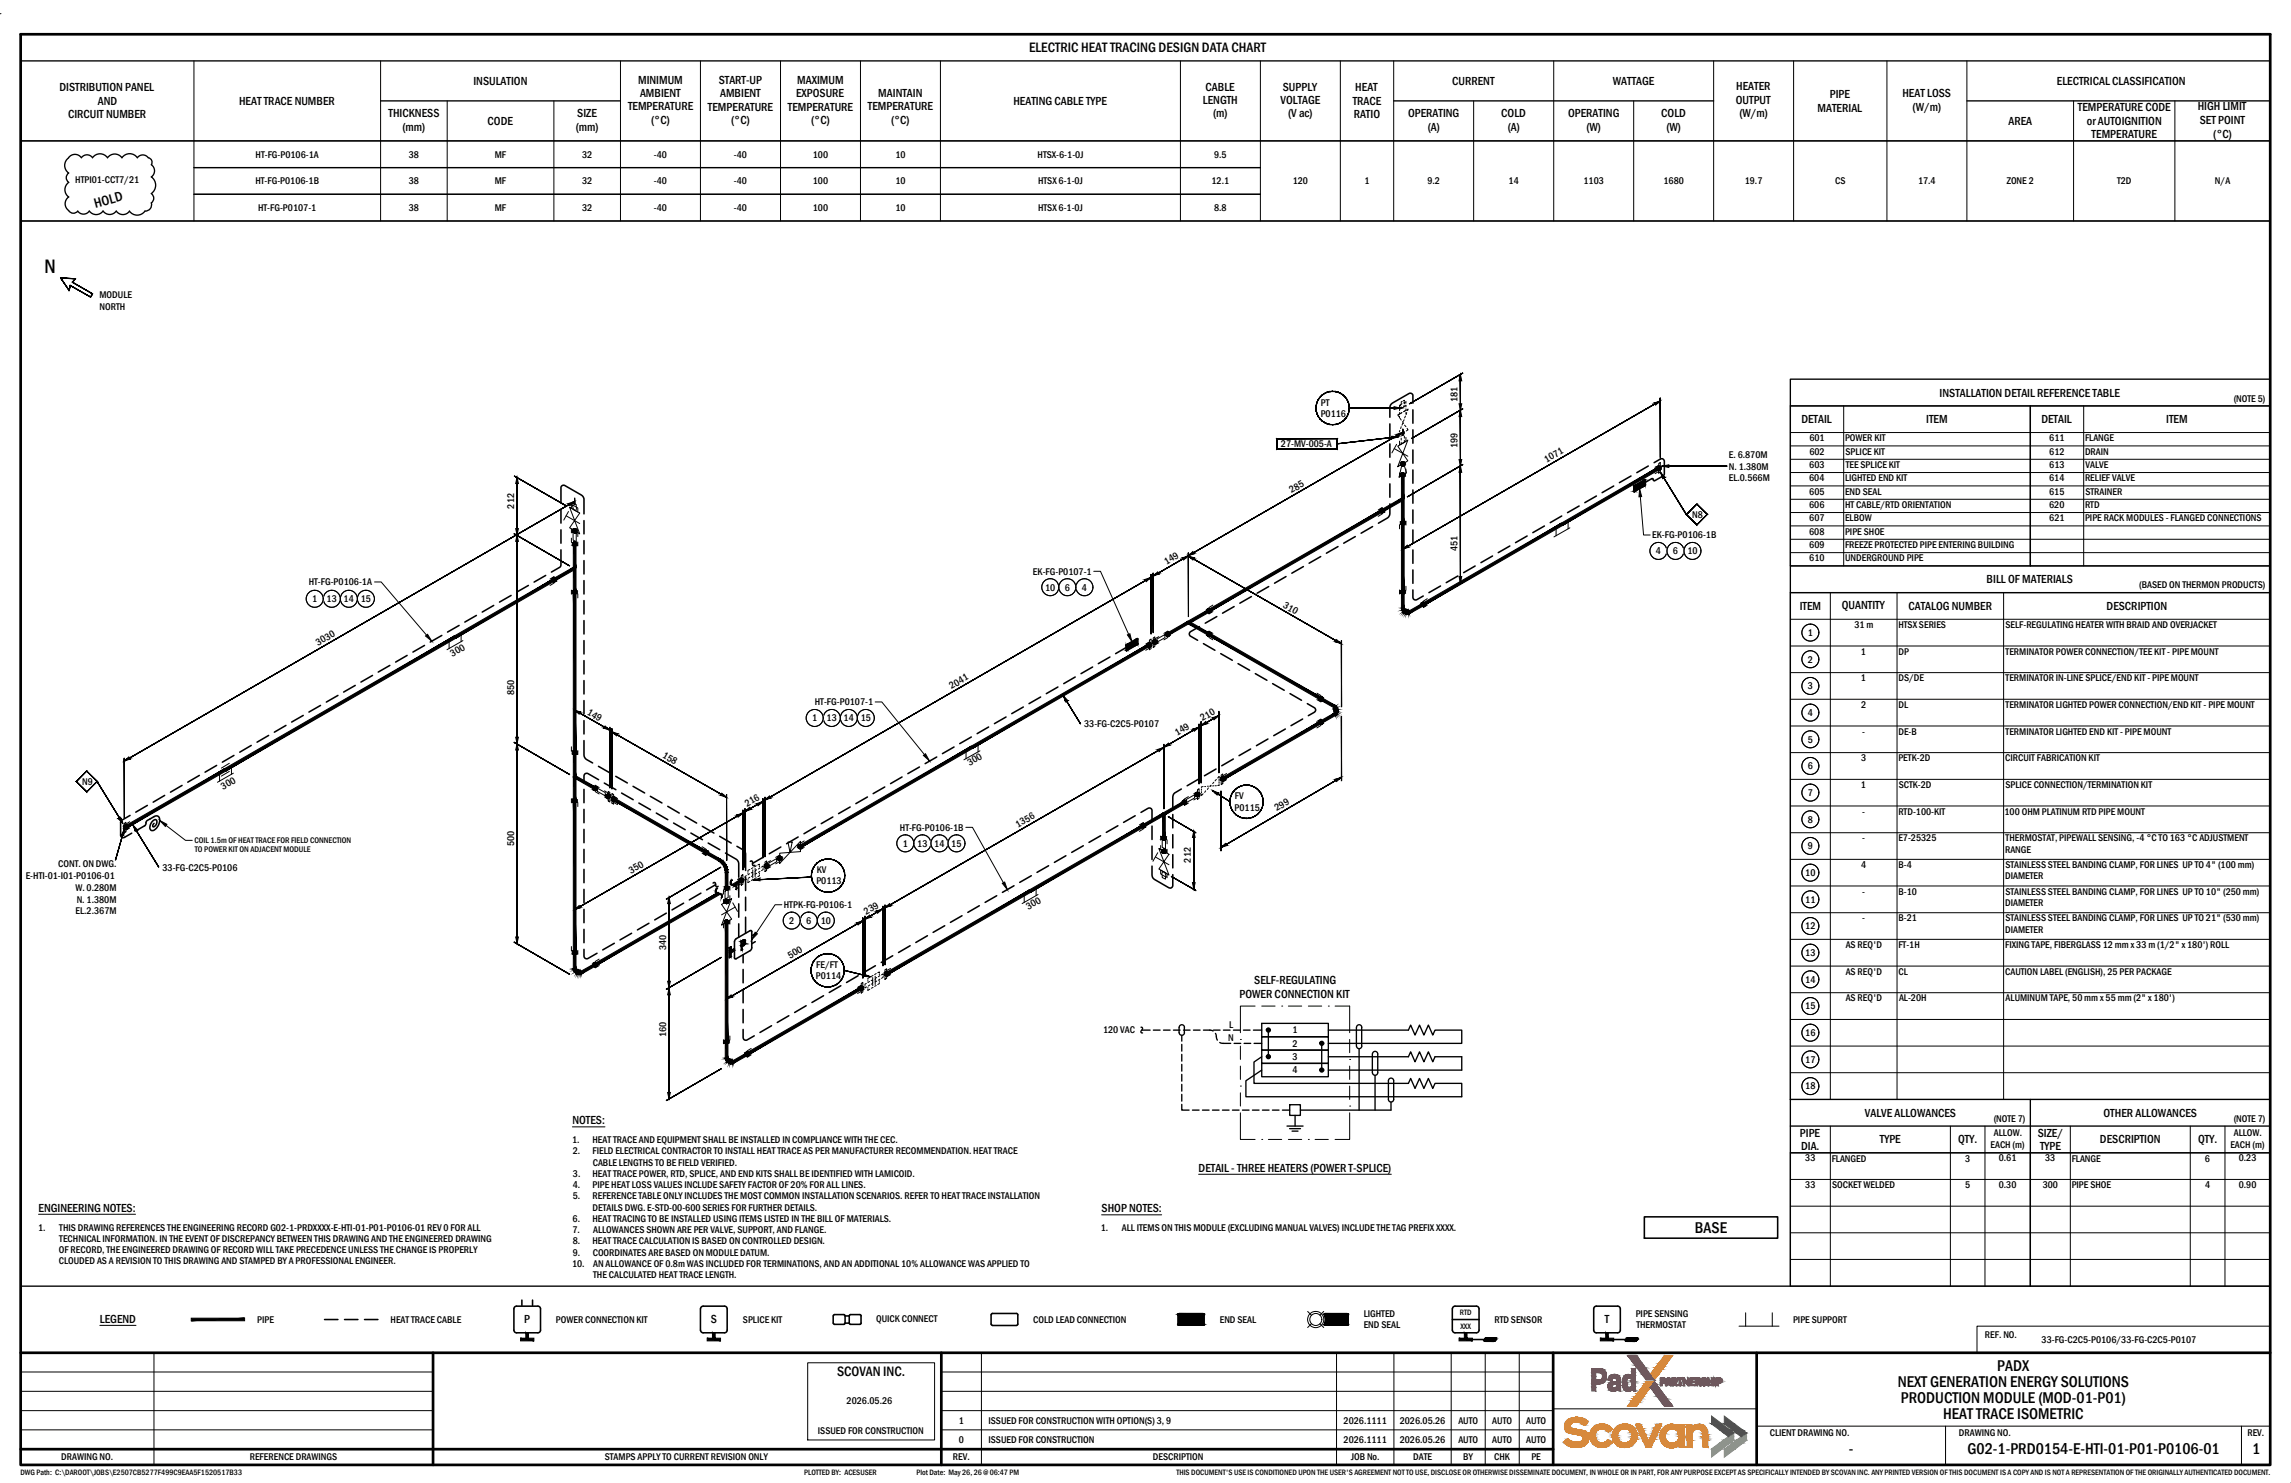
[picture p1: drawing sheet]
<svg xmlns="http://www.w3.org/2000/svg" width="864mm" height="559mm" viewBox="0 0 864 559" stroke-linecap="round" stroke-linejoin="round" font-family="sans-serif">
<defs><g id="words">
<text font-size="7.5" x="16.8" y="102.7">N</text>
<g font-size="6">
<text x="638.9" y="464.5">BASE</text>
<text x="752.9" y="516.5">PADX</text>
<text x="715.3" y="522.6">NEXT GENERATION ENERGY SOLUTIONS</text>
<text x="716.6" y="528.6">PRODUCTION MODULE (MOD-01-P01)</text>
<text x="732.5" y="534.6">HEAT TRACE ISOMETRIC</text>
<text x="696.9" y="548">-</text>
<text x="741.7" y="548">G02-1-PRD0154-E-HTI-01-P01-P0106-01</text>
<text x="848.9" y="548">1</text>
</g>
<g font-size="5.3">
<text x="387.9" y="19.7">ELECTRIC HEAT TRACING DESIGN DATA CHART</text>
<text x="36" y="78.3" transform="rotate(-15 36 78.3)">HOLD</text>
<text x="315.5" y="518.7">SCOVAN INC.</text>
</g>
<g font-size="4.5">
<text x="22.4" y="34.5">DISTRIBUTION PANEL</text>
<text x="178.5" y="32">INSULATION</text>
<text x="240.5" y="31.6">MINIMUM</text>
<text x="270.9" y="31.6">START-UP</text>
<text x="300.5" y="31.5">MAXIMUM</text>
<text x="454.4" y="34.1">CABLE</text>
<text x="483.6" y="34.1">SUPPLY</text>
<text x="510.9" y="34.4">HEAT</text>
<text x="547.4" y="32">CURRENT</text>
<text x="608" y="32">WATTAGE</text>
<text x="654.5" y="34.1">HEATER</text>
<text x="775.3" y="32">ELECTRICAL CLASSIFICATION</text>
<text x="36.9" y="39.5">AND</text>
<text x="90.1" y="39.5">HEAT TRACE NUMBER</text>
<text x="236.7" y="41.6">TEMPERATURE</text>
<text x="241.3" y="36.6">AMBIENT</text>
<text x="266.9" y="41.7">TEMPERATURE</text>
<text x="271.4" y="36.6">AMBIENT</text>
<text x="297" y="41.7">TEMPERATURE</text>
<text x="300.1" y="36.6">EXPOSURE</text>
<text x="327.2" y="41.6">TEMPERATURE</text>
<text x="331.1" y="36.6">MAINTAIN</text>
<text x="382" y="39.5">HEATING CABLE TYPE</text>
<text x="453.4" y="39.2">LENGTH</text>
<text x="482.7" y="39.2">VOLTAGE</text>
<text x="509.9" y="39.5">TRACE</text>
<text x="654.3" y="39.2">OUTPUT</text>
<text x="689.8" y="37">PIPE</text>
<text x="717.1" y="36.7">HEAT LOSS</text>
<text x="721" y="41.7">(W/m)</text>
<text x="783.3" y="42">TEMPERATURE CODE</text>
<text x="828.5" y="41.6">HIGH LIMIT</text>
<text x="25.7" y="44.6">CIRCUIT NUMBER</text>
<text x="146.5" y="44.2">THICKNESS</text>
<text x="183.8" y="47.1">CODE</text>
<text x="217.6" y="44.2">SIZE</text>
<text x="245.5" y="46.7">(°C)</text>
<text x="275.6" y="46.7">(°C)</text>
<text x="305.8" y="46.7">(°C)</text>
<text x="335.9" y="46.7">(°C)</text>
<text x="457.3" y="44.2">(m)</text>
<text x="485.6" y="44.2">(V ac)</text>
<text x="510.3" y="44.6">RATIO</text>
<text x="530.8" y="44.2">OPERATING</text>
<text x="565.9" y="44.2">COLD</text>
<text x="591.1" y="44.2">OPERATING</text>
<text x="626.2" y="44.2">COLD</text>
<text x="655.7" y="44.2">(W/m)</text>
<text x="685.2" y="42">MATERIAL</text>
<text x="757.1" y="47.1">AREA</text>
<text x="786.7" y="47.1">or AUTOIGNITION</text>
<text x="829.2" y="46.7">SET POINT</text>
<text x="151.7" y="49.2">(mm)</text>
<text x="217" y="49.2">(mm)</text>
<text x="538.2" y="49.2">(A)</text>
<text x="568.3" y="49.2">(A)</text>
<text x="598" y="49.2">(W)</text>
<text x="628.1" y="49.2">(W)</text>
<text x="788.5" y="52.1">TEMPERATURE</text>
<text x="834.3" y="51.8">(°C)</text>
<text x="731.1" y="149.4">INSTALLATION DETAIL REFERENCE TABLE</text>
<text x="679" y="159.5">DETAIL</text>
<text x="726.1" y="159.5">ITEM</text>
<text x="769.5" y="159.5">DETAIL</text>
<text x="816.6" y="159.5">ITEM</text>
<text x="748.9" y="219.8">BILL OF MATERIALS</text>
<text x="678.4" y="229.8">ITEM</text>
<text x="694.3" y="229.5">QUANTITY</text>
<text x="719.4" y="229.8">CATALOG NUMBER</text>
<text x="794.1" y="229.8">DESCRIPTION</text>
<text x="472.8" y="370.9">SELF-REGULATING</text>
<text x="467.2" y="376">POWER CONNECTION KIT</text>
<text x="215.8" y="423.6">NOTES:</text>
<text x="703" y="420.8">VALVE ALLOWANCES</text>
<text x="792.9" y="420.8">OTHER ALLOWANCES</text>
<text x="678.5" y="428.4">PIPE</text>
<text x="708.7" y="430.9">TYPE</text>
<text x="738.2" y="430.6">QTY.</text>
<text x="768.1" y="428.4">SIZE/</text>
<text x="791.6" y="430.9">DESCRIPTION</text>
<text x="828.6" y="430.6">QTY.</text>
<text x="678.9" y="433.4">DIA.</text>
<text x="769" y="433.4">TYPE</text>
<text x="451.8" y="441.5">DETAIL - THREE HEATERS (POWER T-SPLICE)</text>
<text x="14.5" y="456.5">ENGINEERING NOTES:</text>
<text x="415.2" y="456.8">SHOP NOTES:</text>
<text x="37.6" y="498.4">LEGEND</text>
<text x="197.6" y="498.7">P</text>
<text x="267.9" y="498.7">S</text>
<text x="604.9" y="498.7">T</text>
</g>
<g font-size="3.8">
<text x="96.4" y="59.4">HT-FG-P0106-1A</text>
<text x="154.1" y="59.4">38</text>
<text x="186.5" y="59.4">MF</text>
<text x="219.4" y="59.4">32</text>
<text x="246.5" y="59.4">-40</text>
<text x="276.6" y="59.4">-40</text>
<text x="306.4" y="59.4">100</text>
<text x="337.5" y="59.4">10</text>
<text x="391.1" y="59.4">HTSX-6-1-0J</text>
<text x="457.7" y="59.4">9.5</text>
<text x="28.4" y="69.1">HTPI01-CCT7/21</text>
<text x="96.3" y="69.4">HT-FG-P0106-1B</text>
<text x="154.1" y="69.4">38</text>
<text x="186.5" y="69.4">MF</text>
<text x="219.4" y="69.4">32</text>
<text x="246.5" y="69.4">-40</text>
<text x="276.6" y="69.4">-40</text>
<text x="306.4" y="69.4">100</text>
<text x="337.5" y="69.4">10</text>
<text x="391.3" y="69.4">HTSX 6-1-0J</text>
<text x="456.7" y="69.4">12.1</text>
<text x="487.3" y="69.4">120</text>
<text x="514.3" y="69.4">1</text>
<text x="538.1" y="69.4">9.2</text>
<text x="568.7" y="69.4">14</text>
<text x="596.9" y="69.4">1103</text>
<text x="627" y="69.4">1680</text>
<text x="657.7" y="69.4">19.7</text>
<text x="691.8" y="69.4">CS</text>
<text x="723" y="69.4">17.4</text>
<text x="756.5" y="69.4">ZONE 2</text>
<text x="798" y="69.4">T2D</text>
<text x="834.9" y="69.4">N/A</text>
<text x="97.3" y="79.5">HT-FG-P0107-1</text>
<text x="154.1" y="79.5">38</text>
<text x="186.5" y="79.5">MF</text>
<text x="219.4" y="79.5">32</text>
<text x="246.5" y="79.5">-40</text>
<text x="276.6" y="79.5">-40</text>
<text x="306.4" y="79.5">100</text>
<text x="337.5" y="79.5">10</text>
<text x="391.3" y="79.5">HTSX 6-1-0J</text>
<text x="457.7" y="79.5">8.8</text>
<text x="37.5" y="112.4">MODULE</text>
<text x="37.5" y="116.7">NORTH</text>
<text x="497.9" y="152.8">PT</text>
<text x="549.4" y="151.6" transform="rotate(-90 549.4 151.6)">181</text>
<text x="842" y="151.3">(NOTE 5)</text>
<text x="497.8" y="157.1">P0116</text>
<text x="682.1" y="166.3">601</text>
<text x="695.5" y="166.3">POWER KIT</text>
<text x="772.5" y="166.3">611</text>
<text x="786" y="166.3">FLANGE</text>
<text x="482.9" y="168.5">27-MV-005-A</text>
<text x="549.4" y="168.8" transform="rotate(-90 549.4 168.8)">199</text>
<text x="651.7" y="172.7">E. 6.870M</text>
<text x="682.1" y="171.3">602</text>
<text x="695.7" y="171.3">SPLICE KIT</text>
<text x="772.5" y="171.3">612</text>
<text x="786" y="171.3">DRAIN</text>
<text x="583" y="174.3" transform="rotate(-30 583 174.3)">1071</text>
<text x="651.7" y="177">N. 1.380M</text>
<text x="682" y="176.4">603</text>
<text x="695.7" y="176.4">TEE SPLICE KIT</text>
<text x="772.5" y="176.4">613</text>
<text x="786.2" y="176.3">VALVE</text>
<text x="486.9" y="185.8" transform="rotate(-30 486.9 185.8)">285</text>
<text x="651.7" y="181.2">EL.0.566M</text>
<text x="682" y="181.4">604</text>
<text x="695.5" y="181.4">LIGHTED END KIT</text>
<text x="772.5" y="181.4">614</text>
<text x="786" y="181.3">RELIEF VALVE</text>
<text x="193.8" y="191.6" transform="rotate(-90 193.8 191.6)">212</text>
<text x="682" y="191.4">606</text>
<text x="682" y="186.4">605</text>
<text x="695.5" y="186.4">END SEAL</text>
<text x="695.5" y="191.4">HT CABLE/RTD ORIENTATION</text>
<text x="772.5" y="186.4">615</text>
<text x="772.5" y="191.4">620</text>
<text x="786" y="191.4">RTD</text>
<text x="786.1" y="186.4">STRAINER</text>
<text x="637.8" y="195.1">N8</text>
<text x="682" y="196.5">607</text>
<text x="695.5" y="196.5">ELBOW</text>
<text x="772.5" y="196.5">621</text>
<text x="786" y="196.5">PIPE RACK MODULES - FLANGED CONNECTIONS</text>
<text x="622.8" y="202.9">EK-FG-P0106-1B</text>
<text x="682" y="201.5">608</text>
<text x="695.5" y="201.5">PIPE SHOE</text>
<text x="549.4" y="207.6" transform="rotate(-90 549.4 207.6)">451</text>
<text x="624.2" y="208.9">4</text>
<text x="630.6" y="208.9">6</text>
<text x="636.1" y="208.9">10</text>
<text x="682" y="206.5">609</text>
<text x="695.5" y="206.5">FREEZE PROTECTED PIPE ENTERING BUILDING</text>
<text x="439.7" y="212.9" transform="rotate(-30 439.7 212.9)">149</text>
<text x="682" y="211.5">610</text>
<text x="695.5" y="211.5">UNDERGROUND PIPE</text>
<text x="116.4" y="220.6">HT-FG-P0106-1A</text>
<text x="389.4" y="216.5">EK-FG-P0107-1</text>
<text x="806.4" y="221.7">(BASED ON THERMON PRODUCTS)</text>
<text x="117.6" y="226.9">1</text>
<text x="123.1" y="226.9">13</text>
<text x="129.5" y="226.9">14</text>
<text x="136" y="226.9">15</text>
<text x="394" y="222.5">10</text>
<text x="401.4" y="222.5">6</text>
<text x="407.8" y="222.5">4</text>
<text x="483.4" y="228.7" transform="rotate(30 483.4 228.7)">310</text>
<text x="681.4" y="239.6">1</text>
<text x="699" y="236.6">31 m</text>
<text x="715.6" y="236.6">HTSX SERIES</text>
<text x="755.9" y="236.6">SELF-REGULATING HEATER WITH BRAID AND OVERJACKET</text>
<text x="119.9" y="243.4" transform="rotate(-30 119.9 243.4)">3030</text>
<text x="170.6" y="247.4" transform="rotate(-30 170.6 247.4)">300</text>
<text x="681.4" y="249.7">2</text>
<text x="701.5" y="246.7">1</text>
<text x="715.6" y="246.7">DP</text>
<text x="756" y="246.7">TERMINATOR POWER CONNECTION/TEE KIT - PIPE MOUNT</text>
<text x="701.5" y="256.8">1</text>
<text x="715.6" y="256.8">DS/DE</text>
<text x="756" y="256.8">TERMINATOR IN-LINE SPLICE/END KIT - PIPE MOUNT</text>
<text x="193.8" y="262" transform="rotate(-90 193.8 262)">850</text>
<text x="358.7" y="259.7" transform="rotate(-30 358.7 259.7)">2041</text>
<text x="681.4" y="259.7">3</text>
<text x="221" y="269" transform="rotate(30 221 269)">149</text>
<text x="307.2" y="265.8">HT-FG-P0107-1</text>
<text x="681.4" y="269.8">4</text>
<text x="701.6" y="266.8">2</text>
<text x="715.6" y="266.8">DL</text>
<text x="756" y="266.8">TERMINATOR LIGHTED POWER CONNECTION/END KIT - PIPE MOUNT</text>
<text x="306.1" y="271.8">1</text>
<text x="311.6" y="271.8">13</text>
<text x="318" y="271.8">14</text>
<text x="324.4" y="271.8">15</text>
<text x="408.7" y="274.1">33-FG-C2C5-P0107</text>
<text x="453.3" y="271.7" transform="rotate(-30 453.3 271.7)">210</text>
<text x="443.7" y="277.3" transform="rotate(-30 443.7 277.3)">149</text>
<text x="681.4" y="279.8">5</text>
<text x="702" y="276.8">-</text>
<text x="715.6" y="276.8">DE-B</text>
<text x="756" y="276.9">TERMINATOR LIGHTED END KIT - PIPE MOUNT</text>
<text x="249.5" y="285.3" transform="rotate(30 249.5 285.3)">158</text>
<text x="701.6" y="286.9">3</text>
<text x="715.6" y="286.9">PETK-2D</text>
<text x="755.9" y="286.9">CIRCUIT FABRICATION KIT</text>
<text x="365.5" y="288.6" transform="rotate(-30 365.5 288.6)">300</text>
<text x="681.4" y="289.9">6</text>
<text x="31" y="295.7">N9</text>
<text x="84.2" y="297.7" transform="rotate(-30 84.2 297.7)">300</text>
<text x="681.4" y="299.9">7</text>
<text x="701.5" y="297">1</text>
<text x="715.7" y="297">SCTK-2D</text>
<text x="755.9" y="297">SPLICE CONNECTION/TERMINATION KIT</text>
<text x="281.6" y="304" transform="rotate(-30 281.6 304)">216</text>
<text x="465.4" y="305.4">P0115</text>
<text x="465.5" y="301.2">FV</text>
<text x="481.3" y="305.7" transform="rotate(-30 481.3 305.7)">299</text>
<text x="383.7" y="311.9" transform="rotate(-30 383.7 311.9)">1356</text>
<text x="681.4" y="310">8</text>
<text x="702" y="307">-</text>
<text x="715.6" y="307">RTD-100-KIT</text>
<text x="755.6" y="307">100 OHM PLATINUM RTD PIPE MOUNT</text>
<text x="339.2" y="313">HT-FG-P0106-1B</text>
<text x="702" y="317">-</text>
<text x="715.6" y="317.1">E7-25325</text>
<text x="756" y="317.1">THERMOSTAT, PIPEWALL SENSING, -4 °C TO 163 °C ADJUSTMENT</text>
<text x="193.8" y="318.8" transform="rotate(-90 193.8 318.8)">500</text>
<text x="340.3" y="319.1">1</text>
<text x="345.8" y="319">13</text>
<text x="352.2" y="319.1">14</text>
<text x="358.6" y="319">15</text>
<text x="681.4" y="320">9</text>
<text x="755.8" y="321.3">RANGE</text>
<text x="22" y="326.8">CONT. ON DWG.</text>
<text x="61.3" y="328">33-FG-C2C5-P0106</text>
<text x="237.9" y="329.2" transform="rotate(-30 237.9 329.2)">350</text>
<text x="307.8" y="329">KV</text>
<text x="448.9" y="325" transform="rotate(-90 448.9 325)">212</text>
<text x="701.5" y="327.1">4</text>
<text x="715.6" y="327.1">B-4</text>
<text x="755.9" y="327.1">STAINLESS STEEL BANDING CLAMP, FOR LINES UP TO 4&quot; (100 mm)</text>
<text x="9.7" y="331">E-HTI-01-I01-P0106-01</text>
<text x="28.4" y="335.9">W. 0.280M</text>
<text x="307.7" y="333.2">P0113</text>
<text x="680.5" y="330.1">10</text>
<text x="755.8" y="331.3">DIAMETER</text>
<text x="28.9" y="340.1">N. 1.380M</text>
<text x="680.5" y="340.1">11</text>
<text x="702" y="337.1">-</text>
<text x="715.6" y="337.2">B-10</text>
<text x="755.8" y="341.4">DIAMETER</text>
<text x="755.9" y="337.2">STAINLESS STEEL BANDING CLAMP, FOR LINES UP TO 10&quot; (250 mm)</text>
<text x="28.5" y="344.3">EL.2.367M</text>
<text x="295.5" y="342.2">HTPK-FG-P0106-1</text>
<text x="326.6" y="344.7" transform="rotate(-30 326.6 344.7)">239</text>
<text x="387.7" y="342.9" transform="rotate(-30 387.7 342.9)">300</text>
<text x="702" y="347.2">-</text>
<text x="715.6" y="347.2">B-21</text>
<text x="755.9" y="347.2">STAINLESS STEEL BANDING CLAMP, FOR LINES UP TO 21&quot; (530 mm)</text>
<text x="297.5" y="348.2">2</text>
<text x="303.9" y="348.1">6</text>
<text x="309.4" y="348.1">10</text>
<text x="680.5" y="350.2">12</text>
<text x="755.8" y="351.4">DIAMETER</text>
<text x="251.1" y="358.1" transform="rotate(-90 251.1 358.1)">340</text>
<text x="695.7" y="357.3">AS REQ'D</text>
<text x="715.6" y="357.3">FT-1H</text>
<text x="755.8" y="357.3">FIXING TAPE, FIBERGLASS 12 mm x 33 m (1/2&quot; x 180') ROLL</text>
<text x="297.8" y="361.3" transform="rotate(-30 297.8 361.3)">500</text>
<text x="307.7" y="364.7">FE/FT</text>
<text x="680.5" y="360.3">13</text>
<text x="307.6" y="368.9">P0114</text>
<text x="680.5" y="370.3">14</text>
<text x="695.7" y="367.3">AS REQ'D</text>
<text x="715.7" y="367.3">CL</text>
<text x="755.9" y="367.3">CAUTION LABEL (ENGLISH), 25 PER PACKAGE</text>
<text x="695.7" y="377.4">AS REQ'D</text>
<text x="715.9" y="377.4">AL-20H</text>
<text x="756" y="377.4">ALUMINUM TAPE, 50 mm x 55 mm (2&quot; x 180')</text>
<text x="680.5" y="380.3">15</text>
<text x="415.8" y="389.4">120 VAC</text>
<text x="463.3" y="387.4">L</text>
<text x="487.2" y="389.4">1</text>
<text x="251.1" y="390.7" transform="rotate(-90 251.1 390.7)">160</text>
<text x="463" y="392.4">N</text>
<text x="487.2" y="394.5">2</text>
<text x="680.5" y="390.4">16</text>
<text x="487.2" y="399.5">3</text>
<text x="680.5" y="400.5">17</text>
<text x="487.2" y="404.5">4</text>
<text x="680.5" y="410.5">18</text>
<text x="751.5" y="422.7">(NOTE 7)</text>
<text x="842" y="422.7">(NOTE 7)</text>
<text x="215.6" y="430.7">1.</text>
<text x="223.4" y="430.7">HEAT TRACE AND EQUIPMENT SHALL BE INSTALLED IN COMPLIANCE WITH THE CEC.</text>
<text x="751.6" y="428.2">ALLOW.</text>
<text x="842.1" y="428.2">ALLOW.</text>
<text x="215.9" y="435">2.</text>
<text x="223.4" y="435">FIELD ELECTRICAL CONTRACTOR TO INSTALL HEAT TRACE AS PER MANUFACTURER RECOMMENDATION. HEAT TRACE</text>
<text x="680.5" y="437.6">33</text>
<text x="690.5" y="437.7">FLANGED</text>
<text x="740.8" y="437.7">3</text>
<text x="750.3" y="432.4">EACH (m)</text>
<text x="753.4" y="437.6">0.61</text>
<text x="770.9" y="437.6">33</text>
<text x="780.9" y="437.7">FLANGE</text>
<text x="831.2" y="437.7">6</text>
<text x="840.7" y="432.4">EACH (m)</text>
<text x="843.9" y="437.6">0.23</text>
<text x="216" y="443.4">3.</text>
<text x="223.4" y="443.4">HEAT TRACE POWER, RTD, SPLICE, AND END KITS SHALL BE IDENTIFIED WITH LAMICOID.</text>
<text x="223.4" y="439.2">CABLE LENGTHS TO BE FIELD VERIFIED.</text>
<text x="215.9" y="447.7">4.</text>
<text x="223.4" y="447.7">PIPE HEAT LOSS VALUES INCLUDE SAFETY FACTOR OF 20% FOR ALL LINES.</text>
<text x="680.5" y="447.7">33</text>
<text x="690.6" y="447.7">SOCKET WELDED</text>
<text x="740.7" y="447.7">5</text>
<text x="753.4" y="447.7">0.30</text>
<text x="770" y="447.7">300</text>
<text x="780.9" y="447.7">PIPE SHOE</text>
<text x="831.2" y="447.7">4</text>
<text x="843.9" y="447.7">0.90</text>
<text x="215.9" y="451.9">5.</text>
<text x="223.4" y="451.9">REFERENCE TABLE ONLY INCLUDES THE MOST COMMON INSTALLATION SCENARIOS. REFER TO HEAT TRACE INSTALLATION</text>
<text x="215.9" y="460.4">6.</text>
<text x="223.4" y="456.2">DETAILS DWG. E-STD-00-600 SERIES FOR FURTHER DETAILS.</text>
<text x="223.4" y="460.4">HEAT TRACING TO BE INSTALLED USING ITEMS LISTED IN THE BILL OF MATERIALS.</text>
<text x="14.4" y="463.7">1.</text>
<text x="22.4" y="463.7">THIS DRAWING REFERENCES THE ENGINEERING RECORD G02-1-PRDXXXX-E-HTI-01-P01-P0106-01 REV 0 FOR ALL</text>
<text x="22.4" y="467.9">TECHNICAL INFORMATION. IN THE EVENT OF DISCREPANCY BETWEEN THIS DRAWING AND THE ENGINEERED DRAWING</text>
<text x="215.8" y="464.7">7.</text>
<text x="223.6" y="464.7">ALLOWANCES SHOWN ARE PER VALVE, SUPPORT, AND FLANGE.</text>
<text x="414.9" y="463.9">1.</text>
<text x="422.9" y="463.9">ALL ITEMS ON THIS MODULE (EXCLUDING MANUAL VALVES) INCLUDE THE TAG PREFIXXXXX.</text>
<text x="22.2" y="472.1">OF RECORD, THE ENGINEERED DRAWING OF RECORD WILL TAKE PRECEDENCE UNLESS THE CHANGE IS PROPERLY</text>
<text x="215.9" y="468.9">8.</text>
<text x="215.9" y="473.1">9.</text>
<text x="223.4" y="468.9">HEAT TRACE CALCULATION IS BASED ON CONTROLLED DESIGN.</text>
<text x="223.4" y="473.1">COORDINATES ARE BASED ON MODULE DATUM.</text>
<text x="22.2" y="476.4">CLOUDED AS A REVISION TO THIS DRAWING AND STAMPED BY A PROFESSIONAL ENGINEER.</text>
<text x="215.6" y="477.4">10.</text>
<text x="223.6" y="477.4">AN ALLOWANCE OF 0.8m WAS INCLUDED FOR TERMINATIONS, AND AN ADDITIONAL 10% ALLOWANCE WAS APPLIED TO</text>
<text x="223.6" y="481.6">THE CALCULATED HEAT TRACE LENGTH.</text>
<text x="514.1" y="496.3">LIGHTED</text>
<text x="616.6" y="496.3">PIPE SENSING</text>
<text x="97" y="498.4">PIPE</text>
<text x="147.2" y="498.4">HEAT TRACE CABLE</text>
<text x="209.5" y="498.4">POWER CONNECTION KIT</text>
<text x="280" y="498.4">SPLICE KIT</text>
<text x="330.2" y="498.2">QUICK CONNECT</text>
<text x="389.5" y="498.4">COLD LEAD CONNECTION</text>
<text x="459.8" y="498.4">END SEAL</text>
<text x="514.1" y="500.5">END SEAL</text>
<text x="563.3" y="498.4">RTD SENSOR</text>
<text x="616.8" y="500.5">THERMOSTAT</text>
<text x="675.9" y="498.4">PIPE SUPPORT</text>
<text x="748.2" y="504">REF. NO.</text>
<text x="769.6" y="506.2">33-FG-C2C5-P0106/33-FG-C2C5-P0107</text>
<text x="319.2" y="529">2026.05.26</text>
<text x="361.4" y="536.4">1</text>
<text x="372.6" y="536.4">ISSUED FOR CONSTRUCTION WITH OPTION(S) 3, 9</text>
<text x="506.5" y="536.4">2026.1111</text>
<text x="527.6" y="536.4">2026.05.26</text>
<text x="549.7" y="536.4">AUTO</text>
<text x="562.5" y="536.4">AUTO</text>
<text x="575.4" y="536.4">AUTO</text>
<text x="308.3" y="540.3">ISSUED FOR CONSTRUCTION</text>
<text x="361.4" y="543.7">0</text>
<text x="372.6" y="543.7">ISSUED FOR CONSTRUCTION</text>
<text x="506.5" y="543.7">2026.1111</text>
<text x="527.6" y="543.7">2026.05.26</text>
<text x="549.7" y="543.7">AUTO</text>
<text x="562.5" y="543.7">AUTO</text>
<text x="575.4" y="543.7">AUTO</text>
<text x="667.2" y="541.1">CLIENT DRAWING NO.</text>
<text x="738.4" y="541.1">DRAWING NO.</text>
<text x="847.2" y="541.2">REV.</text>
<text x="23.1" y="550.2">DRAWING NO.</text>
<text x="94.1" y="550.2">REFERENCE DRAWINGS</text>
<text x="228" y="550.2">STAMPS APPLY TO CURRENT REVISION ONLY</text>
<text x="359.2" y="550.2">REV.</text>
<text x="434.6" y="550.2">DESCRIPTION</text>
<text x="509.3" y="550.2">JOB No.</text>
<text x="532.7" y="550.2">DATE</text>
<text x="551.6" y="550.2">BY</text>
<text x="563.2" y="550.2">CHK</text>
<text x="577.3" y="550.2">PE</text>
</g>
<g font-size="3.1">
<text x="73.3" y="317.5">COIL 1.5m OF HEAT TRACE FOR FIELD CONNECTION</text>
<text x="73.4" y="321.2">TO POWER KIT ON ADJACENT MODULE</text>
</g>
<g font-size="3">
<text x="550.3" y="495.7">RTD</text>
<text x="550.5" y="500.7">XXX</text>
<text x="7.7" y="555.9">DWG Path: C:\DAROOT\JOBS\E2507CB5277F499C9EAA5F1520517B33</text>
<text x="303.1" y="555.9">PLOTTED BY: ACESUSER</text>
<text x="345.4" y="555.9">Plot Date: May 26, 26 @ 06:47 PM</text>
<text x="443.4" y="555.9">THIS DOCUMENT'S USE IS CONDITIONED UPON THE USER'S AGREEMENT NOT TO USE, DISCLOSE OR OTHERWISE DISSEMINATE DOCUMENT, IN WHOLE OR IN PART, FOR ANY PURPOSE EXCEPT AS SPECIFICALLY INTENDED BY SCOVAN INC. ANY PRINTED VERSION OF THIS DOCUMENT IS A COPY AND IS NOT A REPRESENTATION OF THE ORIGINALLY AUTHENTICATED DOCUMENT.</text>
</g>
</g></defs>
<!-- layer: TABLE-7 -->
<g fill="none" stroke="#000" stroke-width=".38">
<path d="M73.1 22.9v60.4M143.5 22.9v60.4M168.6 38v45.3M208.8 38v45.3M233.9 22.9v60.4M264 22.9v60.4M294.2 22.9v60.4M324.4 22.9v60.4M354.5 22.9v60.4M445 22.9v60.4M475.1 22.9v60.4M505.2 22.9v60.4"/>
<path d="M525.4 22.9v60.4M555.5 38v45.3M585.7 22.9v60.4M615.8 38v45.3M646 22.9v60.4M676.1 22.9v60.4M711.3 22.9v60.4M741.4 22.9v60.4M781.6 38v45.3M819.8 38v45.3M7.8 53.1h847.9M73.1 63.2h402"/>
<path d="M73.1 73.2h402M7.8 83.3h847.9M695 153v60.2M785.5 153v60.2M855.7 153h-90.4v60.2h-90.4v-60.2h90.4v60.2h90.4M674.9 163h180.8M674.9 168h180.8M674.9 173.1h180.8M674.9 178.1h180.8M674.9 183.1h180.8M674.9 188.1h180.8M674.9 193.1h180.8"/>
<path d="M674.9 198.2h180.8M674.9 203.2h180.8M674.9 208.2h180.8M674.9 233.3h180.8M689.9 223.3v191M715.1 223.3v191M755.3 223.3v191M855.7 223.3h-180.8v191h180.8M674.9 243.4h180.8M674.9 253.4h180.8M674.9 263.5h180.8M674.9 273.6h180.8"/>
<path d="M674.9 283.6h180.8M674.9 293.7h180.8M674.9 303.7h180.8M674.9 313.8h180.8M674.9 323.8h180.8M674.9 333.8h180.8M674.9 343.9h180.8M674.9 353.9h180.8M674.9 364h180.8M674.9 374.1h180.8M674.9 384.1h180.8M674.9 394.2h180.8"/>
<path d="M674.9 404.2h180.8M689.9 424.3v60.3M735.2 424.3v60.3M748.2 424.3v60.3M780.4 424.3v60.3M825.6 424.3v60.3M838.7 424.3v60.3M855.7 434.4h-180.8v50.2h90.4v-50.2v50.2h90.4M674.9 444.4h180.8M674.9 454.5h180.8M674.9 464.5h180.8M674.9 474.6h180.8"/>
</g>
<!-- layer: 0 -->
<path d="M0 5.2h.1M855.7 499.7h-110.5v10M863.5 558.8h.1" fill="none" stroke="#000" stroke-width=".38"/>
<!-- layer: TABLE-1 -->
<g fill="none" stroke="#000" stroke-width=".51">
<path d="M7.8 22.9h847.9M143.5 38h90.4M525.4 38h120.6M741.4 38h114.3M7.8 53.1h847.9M73.1 63.2h402M73.1 73.2h402M7.8 83.3h847.9M674.9 153h180.8M765.3 153v60.2M855.7 142.9h-180.8v70.3M855.7 213.2h-180.8v201.1"/>
<path d="M674.9 223.3h180.8M674.9 414.3v70.3M674.9 414.3h180.8M765.3 414.3v70.3M674.9 424.3h180.8M674.9 434.4h180.8M7.8 484.6h847.9"/>
</g>
<!-- layer: TEXT-2 -->
<g fill="none" stroke="#000" stroke-width=".38">
<path d="M618.3 187.2l1.2 14.4h2.5M141.2 219.3h2.5l17.1 20M412.3 215.3h2.5l10.6 23.7M329.9 264.5h2.5l16.1 19.9M62.6 311l7.3 5.7h2.6M364.1 311.7h2.5l11.6 20.9M294.7 340.9h-2.5l-7.1 10.7M215.8 424.6h12.2M415.2 457.8h22.7M451.8 442.5h72.7M37.6 499.4h13.7"/>
<circle cx="625.2" cy="207.6" r="3.2"/>
<circle cx="631.6" cy="207.6" r="3.2"/>
<circle cx="638" cy="207.6" r="3.2"/>
<circle cx="118.6" cy="225.6" r="3.2"/>
<circle cx="125.1" cy="225.6" r="3.2"/>
<circle cx="131.5" cy="225.6" r="3.2"/>
<circle cx="137.9" cy="225.6" r="3.2"/>
<circle cx="395.9" cy="221.3" r="3.2"/>
<circle cx="402.4" cy="221.3" r="3.2"/>
<circle cx="408.8" cy="221.3" r="3.2"/>
<circle cx="682.4" cy="238.4" r="3.2"/>
<circle cx="682.4" cy="248.4" r="3.2"/>
<circle cx="682.4" cy="258.5" r="3.2"/>
<circle cx="307.1" cy="270.5" r="3.2"/>
<circle cx="313.5" cy="270.5" r="3.2"/>
<circle cx="320" cy="270.5" r="3.2"/>
<circle cx="326.4" cy="270.5" r="3.2"/>
<circle cx="682.4" cy="268.5" r="3.2"/>
<circle cx="682.4" cy="278.6" r="3.2"/>
<circle cx="682.4" cy="298.6" r="3.2"/>
<circle cx="682.4" cy="288.6" r="3.2"/>
<circle cx="341.3" cy="317.8" r="3.2"/>
<circle cx="347.7" cy="317.8" r="3.2"/>
<circle cx="354.1" cy="317.8" r="3.2"/>
<circle cx="360.6" cy="317.8" r="3.2"/>
<circle cx="682.4" cy="308.7" r="3.2"/>
<circle cx="682.4" cy="318.7" r="3.2"/>
<circle cx="682.4" cy="328.8" r="3.2"/>
<circle cx="682.4" cy="338.9" r="3.2"/>
<circle cx="298.4" cy="346.9" r="3.2"/>
<circle cx="304.9" cy="346.9" r="3.2"/>
<circle cx="311.3" cy="346.9" r="3.2"/>
<circle cx="682.4" cy="348.9" r="3.2"/>
<circle cx="682.4" cy="359" r="3.2"/>
<circle cx="682.4" cy="369" r="3.2"/>
<circle cx="682.4" cy="379.1" r="3.2"/>
<circle cx="682.4" cy="389.1" r="3.2"/>
<circle cx="682.4" cy="399.2" r="3.2"/>
<circle cx="682.4" cy="409.3" r="3.2"/>
</g>
<!-- layer: HEAT_TRACE -->
<g fill="none" stroke="#000" stroke-width=".59">
<path d="M523.9 159.7v5.1M532.6 151.9v-2.8a.99 .99 0 0 0-1.5-.8l-6.7 4-.5 1.3v3.6M532.6 154.4v5.1M523.9 167.3v5M523.9 174.8v5M532.6 162v5M532.6 169.5v5M532.6 177.1v5M614.8 179.4l-4.4 2.5M621.3 175.6l-4.3 2.5M623.5 174.3l2.4-1.3a1.02 1.02 0 0 1 1.5 .8l-.1 5-.4 .6-3.1 1.7a.62 .62 0 0 1-.7-.7l-.4-.1-2.5 1.4M211.5 189.6v-5.8a.99 .99 0 0 1 1.4-.8l6.2 3.5 .8 .8 .2 .6v5.7"/>
<path d="M211.5 192.1v5M211.5 199.6v5.1M220.1 196.2v5M517.4 198.4l-4.3 2.5M523.9 189.9v3.6l-.4 1.3-3.9 2.3M523.9 182.3v5.1M532.6 184.6v5M532.6 192.2v4.9M532.6 199.7v5M582.2 198.2l-4.4 2.5M588.7 194.4l-4.3 2.5M595.2 190.7l-4.3 2.5"/>
<path d="M601.8 186.9l-4.4 2.5M608.3 183.1l-4.4 2.5M205.7 216.8l-4.4 2.5M211.5 207.2l-.1 6.1-.5 .5-3 1.8M220.1 203.7v5M220.1 211.2v5.1M220.1 218.8v5M484.8 217.3l-4.4 2.5M491.3 213.5l-4.3 2.5M497.8 209.7l-4.3 2.5M504.4 206l-4.4 2.4M510.9 202.2l-4.4 2.5"/>
<path d="M532.6 207.2v5.1M532.6 214.8v5M549.5 217l-4.3 2.5M556 213.3l-4.3 2.5M562.6 209.5l-4.4 2.5M569.1 205.7l-4.3 2.5M575.6 202l-4.3 2.5M166.5 239.4l-4.3 2.5M173.1 235.7l-4.4 2.5M179.6 231.9l-4.4 2.5M186.1 228.1l-4.3 2.5M192.7 224.4l-4.4 2.5"/>
<path d="M199.2 220.6l-4.4 2.5M220.1 226.3v5.1M220.1 233.8v5.1M452.1 236.1l-3.3 1.9a.99 .99 0 0 0 0 1.7l2.6 1.6M458.7 232.3l-4.4 2.5M465.2 228.6l-4.4 2.5M471.7 224.8l-4.3 2.5M478.2 221l-4.3 2.5M532.6 222.3v3a.99 .99 0 0 0 1.5 .6l2.4-1.3M543 220.8l-4.4 2.5M133.9 258.3l-4.4 2.5M140.4 254.5l-4.3 2.5"/>
<path d="M146.9 250.7l-4.3 2.5M153.5 247l-4.4 2.5M160 243.2l-4.3 2.5M220.1 241.4v5M220.1 248.9v5.1M220.1 256.5v5M398.8 258.9l-4.4 2.5M405.3 255.1l-4.3 2.5M411.9 251.3l-4.4 2.5M418.4 247.6l-4.4 2.5M424.7 243.9l-4.2 2.4M453.6 242.5l4.4 2.5"/>
<path d="M460.2 246.3l4.3 2.5M466.7 250.1l4.3 2.5M473.2 253.8l4.4 2.5M479.7 257.6l4.4 2.5M101.3 277.1l-4.4 2.6M107.8 273.3l-4.4 2.6M114.3 269.6l-4.4 2.5M120.8 265.8l-4.3 2.5M127.4 262l-4.4 2.5M220.1 279.1l.2 6.1 .6 .8 2.5 1.5M220.1 264v5M220.1 271.5v5.1"/>
<path d="M366.1 277.7l-4.3 2.5M372.7 273.9l-4.4 2.5M379.2 270.2l-4.3 2.5M385.7 266.4l-4.3 2.5M392.3 262.6l-4.4 2.5M477.9 278.5l-4.3 2.5M484.5 274.7l-4.4 2.5M486.3 261.4l4.3 2.5M491 270.9l-4.3 2.5M492.8 265.1l2.8 1.6a.99 .99 0 0 1-.2 1.7l-2.2 1.3M62.1 299.7l-4.4 2.6M68.6 296l-4.3 2.5"/>
<path d="M75.1 292.2l-4.3 2.5M81.7 288.4l-4.4 2.6M88.2 284.6l-4.4 2.6M94.7 280.9l-4.3 2.5M220.1 297.4v5.1M225.6 288.8l4.4 2.5M225.6 293.8l-4.1-2.4a1.01 1.01 0 0 0-1.4 1v2.5M227.8 295.1l4.4 2.5M232.1 292.5l4.4 2.5M234.3 298.8l4.4 2.5M238.6 296.3l4.4 2.5M333.5 296.5l-4.4 2.5"/>
<path d="M340 292.8l-4.3 2.5M346.6 289l-4.4 2.5M353.1 285.2l-4.4 2.5M359.6 281.5l-4.3 2.5M445.3 297.3l-2.5 1.5-.5 .5-.2 1.1v4M451.9 293.5l-4.4 2.6M458.4 289.8l-4.4 2.5M464.9 286l-4.4 2.5M471.4 282.2l-4.3 2.5M49 307.3l-3 1.7M55.5 303.5l-4.3 2.5M220.1 305v5"/>
<path d="M220.1 312.5v5M240.8 302.6l4.4 2.5M245.2 300.1l4.3 2.5M247.4 306.4l4.3 2.5M251.7 303.8l4.3 2.6M253.9 310.1l4.4 2.5M258.2 307.6l4.4 2.5M260.4 313.9l4.4 2.5M264.8 311.4l4.3 2.5M267 317.7l4.3 2.5M271.3 315.1l4.3 2.6M277.8 318.9l2.3 1.3 .9 1.1 .1 6.7"/>
<path d="M294.3 319.2l-4.3 2.5M300.9 315.4l-4.4 2.5M307.4 311.6l-4.3 2.6M313.9 307.8l-4.3 2.5M320.5 304.1l-4.4 2.5M327 300.3l-4.4 2.5M408.3 318.7l-4.3 2.5M414.9 314.9l-4.4 2.5M421.4 311.2l-4.4 2.4M427.9 307.4l-4.4 2.5M430.1 306.1l2.6-1.5a1.02 1.02 0 0 1 1.6 .8v3.4M434.3 311.3v5"/>
<path d="M434.3 318.8v5.1M442.1 306.9v5.1M442.1 314.5v5M220.1 320v5.1M220.1 327.6v5M220.1 335.1v5M264.2 336.6l-4.4 2.5M268.8 332.7l.7-.1 .5 1.5 .7-.1M269.7 333.4l-3.3 1.9M273.5 321.4l4 2.3 .8 1.1 .2 5.7M278.5 333v5.1M281.1 330.5v5"/>
<path d="M281.1 338.1v5M282.8 324.6h.7l.2 1.3 .5 .3 .3-.1M287.8 322.9l-4.1 2.4M375.7 337.5l-4.4 2.5M382.2 333.8l-4.3 2.5M388.7 330l-4.3 2.5M395.3 326.2l-4.4 2.5M401.8 322.5l-4.3 2.5M434.3 326.3v3.4l.2 1 .8 .7 5.5 3.2a.99 .99 0 0 0 1.3-1v-4M442.1 322v5M220.1 357.7v2.6a1.04 1.04 0 0 0 1.6 .8l3.3-1.9M220.1 342.6v5.1"/>
<path d="M220.1 350.2v5M231.6 355.4l-4.4 2.5M238.1 351.7l-4.4 2.5M244.6 347.9l-4.3 2.5M251.2 344.1l-4.4 2.5M257.7 340.3l-4.4 2.6M278.5 340.6v5M278.5 348.1v5.1M280.1 359.7v3.1M281.1 345.6v6.1M343.1 356.4l-4.4 2.5M349.6 352.6l-4.4 2.5"/>
<path d="M356.1 348.8l-4.4 2.5M362.6 345.1l-4.3 2.5M369.1 341.3l-4.3 2.5M280.1 365.3v5M280.1 372.8v5.1M303.9 379l-4.3 2.5M310.4 375.2l-4.3 2.5M316.9 371.4l-4.3 2.6M323.5 367.7l-4.4 2.5M330 363.9l-4.4 2.5M336.5 360.1l-4.3 2.6M280.1 387.9v3a1.01 1.01 0 0 0 1.5 .9l2.7-1.5"/>
<path d="M280.1 380.4v5M290.8 386.5l-4.3 2.5M297.3 382.7l-4.3 2.6M122.3 497.2h5.1M129.9 497.2h5M137.4 497.2h5.1"/>
</g>
<!-- layer: PIPE -->
<g fill="#000" stroke="#000" stroke-width=".38">
<path d="M528.3 179l1 9v-9zM528.3 179l1 9h-1z"/>
<path d="M589 198l36.5-21.1-.5-.9zM588.5 197.1l36.5-21.1-36 22zM536.8 228.2l52.2-30.2-.5-.9zM536.3 227.3l52.2-30.2-51.7 31.1z"/>
<path d="M456 230.5l65.3-37.6-.5-.9zM455.5 229.7l65.3-37.7-64.8 38.5z"/>
<path d="M528.3 188v9.1h1zM528.3 188h1v9.1z"/>
<path d="M521.3 192.9l7.7-4.4-.5-.9zM520.8 192l7.7-4.4-7.2 5.3z"/>
<path d="M208.6 218l.5 .9 7.3-5.3zM209.1 218.9l7.3-5.3 .5 .9z"/>
<path d="M216.1 205v9h1zM216.1 205h1v9z"/>
<path d="M216.1 214v9.1h1zM216.1 214h1v9.1z"/>
<path d="M440.5 239.4l7.7-4.4-.5-.9zM440 238.5l7.7-4.4-7.2 5.3z"/>
<path d="M447.7 235l7.8 4.4 .5-.9zM448.2 234.1l7.8 4.4-8.3-3.5z"/>
<path d="M448.2 235l7.8-4.4-.5-.9zM447.7 234.1l7.8-4.4-7.3 5.3z"/>
<path d="M528.3 197.1v26h1zM528.3 197.1h1v26z"/>
<path d="M528.3 223.1v6h1zM528.3 223.1h1v6z"/>
<path d="M531.2 230.2l.1 1 .3-.1zM530.9 230.3l.3-.1 .1 1zM530.9 230.3v1.1l.4-.2zM530.7 230.3h.2v1.1zM530.7 230.3l-.2 1.1h.4zM530.5 230.4l.2-.1-.2 1.1zM530.5 230.4l-.4 1h.4zM530.3 230.3l.2 .1-.4 1zM530.3 230.3l-.5 .9 .3 .2zM530.1 230.3h.2l-.5 .9zM530.1 230.3l-.7 .8 .4 .1zM529.9 230.2l.2 .1-.7 .8zM529.1 230.8l.3 .3 .5-.9zM529.7 230.1l.2 .1-.8 .6zM528.8 230.6l.3 .2 .6-.7zM528.8 230.6l.8-.7 .1 .2zM528.6 230.3l.2 .3 .8-.7zM528.6 230.3l.9-.6 .1 .2zM528.4 229.9l.2 .4 .9-.6zM528.4 229.9l1-.4 .1 .2zM528.3 229.5l.1 .4 1-.4zM528.3 229.5h1.1zM528.3 229.2v.3l1-.1zM528.3 229.2l1-.1v.3z"/>
<path d="M531.6 231.1l5.2-2.9-.5-.9zM531.2 230.2l5.1-2.9-4.7 3.8z"/>
<path d="M366.6 282l66.9-38.6-.4-.8zM366.1 281.2l67-38.6-66.5 39.4zM301.9 319.4l64.7-37.4-.5-.8zM301.4 318.6l64.7-37.4-64.2 38.2z"/>
<path d="M455.5 239.4l42.2 24.3 .5-.9zM456 238.5l42.2 24.3-42.7-23.4z"/>
<path d="M497.7 271.7l.5 .9 4.6-3.8zM498.2 272.6l4.6-3.8 .5 .9z"/>
<path d="M502.8 268.8l.5 .9-.3-1zM503 268.7l.6 .8-.3 .2zM503 268.7l.6 .8-.5-1zM503.1 268.5l.8 .7-.3 .3zM503.3 268.4l-.2 .1 .8 .7zM503.3 268.4l.8 .5-.2 .3zM503.3 268.1v.3l.8 .5zM503.3 268.1l1 .4-.2 .4zM503.4 267.9l-.1 .2 1 .4zM503.4 267.9l1 .2-.1 .4zM503.4 267.7v.2l1 .2zM503.4 267.7h1v.4zM503.4 267.5v.2h1zM503.4 267.5l1-.2v.4zM503.3 267.3l.1 .2 1-.2zM503.3 267.3l1-.3 .1 .3zM503.3 267.1l1-.1zM503.3 267.1l.8-.5 .2 .4zM503.1 266.9l.2 .2 .8-.5zM503.1 266.9l.8-.6 .2 .3zM503 266.8l.1 .1 .8-.6zM503.6 266l.3 .3-.9 .5zM502.8 266.6l.2 .2 .6-.8zM503.3 265.8l.3 .2-.8 .6z"/>
<path d="M497.7 263.7l5.1 3 .5-.9zM498.2 262.8l5.1 3-5.6-2.1z"/>
<path d="M216.1 223.1v60.5h1zM216.1 223.1h1v60.5z"/>
<path d="M216.1 283.6v9.1h1zM216.1 283.6h1v9.1z"/>
<path d="M216.4 293.1l7.7 4.4 .5-.9zM216.9 292.2l7.7 4.4-8.2-3.5z"/>
<path d="M460.7 293l.5 .9 36.5-22.2zM461.2 293.9l36.5-22.2 .5 .9z"/>
<path d="M47.2 311.2l.5 .9 37-22.5zM47.7 312.1l37-22.5 .5 .9zM84.7 289.6l.5 .9 86-50.9zM85.2 290.5l86-50.9 .5 .9zM171.2 239.6l.5 .9 36.9-22.4zM171.7 240.5l36.9-22.4 .5 .8z"/>
<path d="M216.1 292.7v9h1zM216.1 292.7h1v9z"/>
<path d="M388.5 336.2l42.7-24.6-.5-.9zM388 335.3l42.7-24.6-42.2 25.5zM334.5 367.4l54-31.2-.5-.9zM334 366.5l54-31.2-53.5 32.1z"/>
<path d="M438.2 306.7v9.1h1.1zM438.2 306.7h1.1v9.1z"/>
<path d="M431.2 311.6l7.8-4.4-.5-.9zM430.7 310.7l7.8-4.4-7.3 5.3z"/>
<path d="M439 307.2l7.7-4.5-.5-.8zM438.5 306.3l7.7-4.4-7.2 5.3z"/>
<path d="M231.1 301.5l34.8 20.1 .5-.8zM231.5 300.7l34.9 20.1-35.3-19.3z"/>
<path d="M269.8 335.9l.2 .1zM269.8 335.9l.2 .1zM269.9 336.1l.2 .2zM269.9 336.1l.2 .2z"/>
<path d="M269.8 335.4l.1 .3zM269.8 335.4l.1 .3zM269.8 335.7l.1 .2zM269.8 335.7l.1 .2z"/>
<path d="M269.9 335.2v.3zM269.9 335.2v.3z"/>
<path d="M270.1 336.2l.2 .1zM270 336.3h.3z"/>
<path d="M270.3 336.3l.2 .3zM270.3 336.4l.2 .2z"/>
<path d="M270.5 336.5h.2zM270.5 336.6l.2-.1z"/>
<path d="M270.5 334.6l-.5 .6zM270.5 334.6l-.5 .6z"/>
<path d="M270.7 336.5l.3 .1zM270.7 336.6h.3zM271 336.6l.3 .1zM271 336.7h.3z"/>
<path d="M265.9 321.6l5.2 2.9 .4-.8zM266.4 320.8l5.1 2.9-5.6-2.1z"/>
<path d="M224.6 363.9l46.6-26.8-.5-.8zM224.1 363.1l46.6-26.8-46.1 27.6z"/>
<path d="M271.3 336.7h.2zM271.3 336.8l.2-.1z"/>
<path d="M271.5 336.7l.2 .2zM271.4 336.8l.3 .1z"/>
<path d="M271.7 336.9l.2 .1zM271.7 337h.2z"/>
<path d="M271.9 337.1l.1 .2zM271.9 337.1l.1 .2zM271.9 337.3l.2 .1zM271.9 337.3l.2 .1z"/>
<path d="M272 337.9l-.1 .4zM272 337.9l-.1 .4z"/>
<path d="M272 337.5l.2 .2zM272 337.5l.2 .2zM272 337.7l.2 .2zM272 337.7l.2 .2z"/>
<path d="M273.3 327.8l.1 .9 1-.1zM273.3 327.8l1-.1 .1 .9zM273.1 327l.2 .8 1-.1zM273.1 327l1-.3 .2 1zM272.8 326.3l.3 .7 1-.3zM272.8 326.3l.8-.5 .5 .9zM272.3 325.6l.5 .7 .8-.5zM272.3 325.6l.7-.6 .6 .8zM271.7 325l.6 .6 .7-.6zM272.4 324.2l.6 .8h-1.3zM271 324.5l.7 .5 .7-.8zM271.6 323.7l.8 .5-1.4 .3z"/>
<path d="M273.4 328.6v6h1zM273.4 328.6h1v6z"/>
<path d="M275.4 332.8l.1 .2zM275.4 332.8l.1 .2zM275.5 333l.2 .1zM275.5 333l.2 .1z"/>
<path d="M275.4 332.4l.1 .2zM275.4 332.4l.1 .2zM275.4 332.6l.1 .1zM275.4 332.6l.1 .1z"/>
<path d="M275.5 332v.4zM275.5 332v.4z"/>
<path d="M275.6 333.1l.2 .1zM275.6 333.2h.2z"/>
<path d="M275.8 333.2l.3 .2zM275.8 333.3l.3 .1z"/>
<path d="M276 333.4h.2zM276 333.5l.2-.1z"/>
<path d="M276 331.5l-.5 .6zM276 331.5l-.5 .6z"/>
<path d="M276.2 333.4l.3 .1zM276.2 333.5h.3zM276.5 333.5l.3 .1zM276.5 333.6l.3 .1zM276.8 333.6h.2zM276.8 333.7l.2-.1z"/>
<path d="M277.1 333.6l.1 .2zM277 333.7l.2 .1z"/>
<path d="M277.2 333.8l.3 .1zM277.2 333.9h.3z"/>
<path d="M277.4 334l.2 .1zM277.4 334l.2 .1zM277.5 334.2l.2 .1zM277.5 334.2l.2 .1z"/>
<path d="M277.6 334.7l-.1 .5zM277.6 334.7l-.1 .5z"/>
<path d="M277.6 334.3l.1 .3zM277.6 334.3l.1 .3zM277.6 334.6l.1 .2zM277.6 334.6l.1 .2z"/>
<path d="M279.1 331.3l-2.3 2.7 2.9-1.8zM276.3 333.1l2.8-1.8-2.3 2.7z"/>
<path d="M216.1 301.7v57.2h1zM216.1 301.7h1v57.2z"/>
<path d="M216.1 358.9v6h1zM216.1 358.9h1v6z"/>
<path d="M219 366l.1 1 .4-.1zM218.8 366.1l.2-.1 .1 1zM218.8 366.1l-.1 1 .4-.1zM218.6 366.1h.2l-.1 1zM218.6 366.1l-.2 1.1 .3-.1zM218.4 366.1h.2l-.2 1.1zM218.4 366.1l-.4 1 .4 .1zM218.1 366.1h.3l-.4 1zM218.1 366.1l-.5 .9 .4 .1zM217.9 366.1h.2l-.5 .9zM217.9 366.1l-.7 .8 .4 .1zM217.7 366l.2 .1-.7 .8zM216.9 366.6l.3 .3 .5-.9zM217.6 365.9l.1 .1-.8 .6zM216.6 366.4l.3 .2 .7-.7zM216.6 366.4l.8-.7 .2 .2zM216.4 366.1l.2 .3 .8-.7zM216.4 366.1l.9-.6 .1 .2zM216.2 365.7l.2 .4 .9-.6zM216.2 365.7l1-.4 .1 .2zM216.2 365.3v.4l1-.4zM216.2 365.3l.9-.2 .1 .2zM216.1 365l.1 .3 .9-.2zM216.1 365l1-.1v.2z"/>
<path d="M219.5 366.9l5.1-3-.5-.8zM219 366l5.1-2.9-4.6 3.8z"/>
<path d="M281.9 397.6l43-24.8-.5-.9zM281.4 396.7l43-24.8-42.5 25.7z"/>
<path d="M273.4 347.4v45.2h1zM273.4 347.4h1v45.2z"/>
<path d="M273.4 392.6v6h1zM273.4 392.6h1v6z"/>
<path d="M276.8 400.5l5.1-2.9-.5-.9zM276.3 399.7l5.1-3-4.6 3.8z"/>
<path d="M276.3 399.6l.1 1.1 .3-.1zM276.1 399.8l.2-.2 .1 1.1zM276.1 399.8l-.1 1 .4-.1zM275.8 399.8h.3l-.1 1zM275.8 399.8l-.2 1.1 .4-.1zM275.6 399.8h.2l-.2 1.1zM275.6 399.8l-.3 1 .3 .1zM275.4 399.8h.2l-.3 1zM275.4 399.8l-.5 .9 .4 .1zM275.2 399.8h.2l-.5 .9zM275.2 399.8l-.7 .7 .4 .2zM275 399.7l.2 .1-.7 .7zM274.2 400.3l.3 .2 .5-.8zM274.8 399.5l.2 .2-.8 .6zM273.9 400.1l.3 .2 .6-.8zM273.9 400.1l.8-.7 .1 .1zM273.7 399.7l.2 .4 .8-.7zM273.7 399.7l.9-.5 .1 .2zM273.5 399.4l.2 .3 .9-.5zM273.5 399.4l1.1-.2zM273.4 399l.1 .4 1-.4zM273.4 399l1-.2 .1 .2zM273.4 398.7v.3l1-.2zM273.4 398.7l1-.2v.3z"/>
<path d="M72.1 496.7v1l20.1-1zM72.1 497.7l20.1-1v1z"/>
</g>
<!-- layer: SYMBOL-3 -->
<g fill="none" stroke="#000" stroke-width=".59">
<path d="M616 183l4.2-2.2-.1 2.1-4.1 2.4zM424.6 243l4.2-2.4v2.1l-4.2 2.5zM56.5 308.6a3.8 3.8 0 0 1 2.7-1.2 2.15 2.15 0 0 1 .7 3.2 2.94 2.94 0 0 1-2.9 2.3 2.65 2.65 0 0 1 1.8-4 1.58 1.58 0 0 1-1.2 2.5l.1-.6 .4-.5M274.9 357.1l.6-.4v1.5l1.4-.7v.7l-1.4 .8v1.5l-.6 .4zM277.2 354l5.5-3.3h.6v7l-.6 .5-5.5 3.2-.3-.4v-6.2zM284.7 351.8l-1.3 .8M284.7 354.8l-1.3 .8M619.8 458.5h50.3v8.1h-50.3zM196.7 489.9v2M200.7 489.9v2M202.7 492.2h-8a.99 .99 0 0 0-1 1v8M202.8 492.2a.99 .99 0 0 1 1 1v8"/>
<path d="M314.1 495.9v2.6l.3 .5h3.7l.5-.5M314.1 495.8l.5-.5h3.5l.5 .5M318.6 498.6v-2.7h1.5v2.7M318.6 498.6h1.5M320.1 498.5l.5 .5h3.5l.5-.5M320.1 495.8l.5-.5h3.5l.5 .5M324.6 495.9v2.7M373.6 495.4v3.5M373.6 498.9l.5 .5M373.6 495.4l.5-.5 9.3 .1 .3 .4v3.5l-.5 .5M374.1 499.4h9.1M547.5 493.2v8"/>
<path d="M547.5 497.2h10M556.5 492.2h-8a.99 .99 0 0 0-1 1M556.5 492.2a.99 .99 0 0 1 1 1v8M193.7 501.2a.99 .99 0 0 0 1 1h8M203.8 501.2a.99 .99 0 0 1-1 1M264 501.2l.1-8a1 1 0 0 1 .9-1h8.1a.99 .99 0 0 1 1 1v8M264.1 501.2a.99 .99 0 0 0 1 1h8a1 1 0 0 0 1-1M547.5 501.2a.99 .99 0 0 0 1 1h8M555 504.7h4.6M557.5 501.2a.99 .99 0 0 1-1 1M600.8 501.2a.99 .99 0 0 0 .9 1h8.1a1 1 0 0 0 1-1M600.8 501.2v-8a1 1 0 0 1 .9-1h8.1a.99 .99 0 0 1 1 1v8"/>
<path d="M608.3 504.7h4.5"/>
</g>
<g fill="#000" stroke="#000" stroke-width=".38">
<path d="M615.9 185.3h.2zM274.9 359h.6v1.5zM274.9 357.1l.6-.4v.4zM275.5 358.2l1.4-.7v.7zM279.4 356.6h.4v1.3zM280 354.3h.8zM280.2 354.2h.6zM280.4 354.8h.5zM280.4 354.1h.2zM559.7 504.6h4.4zM560 504.5h4.1zM613 504.6h4.3z"/>
<path d="M613.2 504.5h4.1z"/>
<path d="M615.9 185.2h.3zM615.9 185.2l.2 .1z"/>
<path d="M615.9 185.2h.3zM615.9 185.2h.3z"/>
<path d="M615.9 185.1h.4zM615.9 185.1l.3 .1z"/>
<path d="M615.9 183.4l.4 1.7 3.1-1.7zM615.9 183.4l.4 1.7h-.4z"/>
<path d="M615.9 183.3h3.6zM615.9 183.3l3.5 .1z"/>
<path d="M615.9 183.3h3.6zM615.9 183.3h3.6z"/>
<path d="M615.9 183.2h3.7zM615.9 183.2l3.6 .1z"/>
<path d="M615.9 183.2h3.8zM615.9 183.2h3.7z"/>
<path d="M616 183.1h3.8zM616 183.1l3.7 .1z"/>
<path d="M616 183h3.9zM616 183l3.8 .1z"/>
<path d="M616 183h4zM616 183h3.9z"/>
<path d="M616.1 183h3.9zM616.1 183h3.9z"/>
<path d="M616.1 183h4zM616.1 183h3.9z"/>
<path d="M616.2 182.9h3.9zM616.1 183h4z"/>
<path d="M616.3 182.9h3.8zM616.2 182.9h3.9z"/>
<path d="M616.2 182.9h3.9zM616.2 182.9h3.9z"/>
<path d="M620 180.8h.2zM619.9 180.8h.3z"/>
<path d="M616.5 182.8h3.7zM616.4 182.8h3.8z"/>
<path d="M616.4 182.8h3.8zM616.4 182.8l3.7 .1z"/>
<path d="M619.9 180.8h.3zM619.9 180.8h.3z"/>
<path d="M619.9 180.8h.3zM619.8 180.8h.4z"/>
<path d="M619.8 180.8l.4 1.8v-1.8zM616.8 182.6l3-1.8 .4 1.8z"/>
<path d="M616.8 182.6l3.4 .1zM616.7 182.7h3.5z"/>
<path d="M616.7 182.7h3.5zM616.6 182.7h3.6z"/>
<path d="M616.6 182.7h3.6zM616.5 182.8h3.7z"/>
<path d="M424.5 245.1h.3zM424.5 245.1l.2 .1z"/>
<path d="M424.5 245.1h.4zM424.5 245.1h.3z"/>
<path d="M424.5 245h.4zM424.5 245l.4 .1z"/>
<path d="M424.5 243.3l.4 1.7 3.1-1.7zM424.5 243.3l.4 1.7h-.4z"/>
<path d="M424.5 243.2h3.6zM424.5 243.2l3.5 .1z"/>
<path d="M424.5 243.2h3.7zM424.5 243.2h3.6z"/>
<path d="M424.6 243.1h3.7zM424.6 243.1l3.6 .1z"/>
<path d="M424.6 243.1h3.8zM424.6 243.1h3.7z"/>
<path d="M424.6 243h3.9zM424.6 243l3.8 .1z"/>
<path d="M424.6 243h3.9zM424.6 243h3.9z"/>
<path d="M424.7 242.9h3.9zM424.7 242.9l3.8 .1z"/>
<path d="M424.7 242.9h3.9zM424.7 242.9h3.9z"/>
<path d="M424.8 242.9h3.9zM424.8 242.9h3.8z"/>
<path d="M424.8 242.8h3.9zM424.8 242.8l3.9 .1z"/>
<path d="M424.9 242.8h3.9zM424.8 242.8h3.9z"/>
<path d="M425 242.7h3.8zM425 242.7h3.8z"/>
<path d="M425 242.7h3.8zM424.9 242.8h3.9z"/>
<path d="M428.6 240.6h.2zM428.6 240.6h.2z"/>
<path d="M428.6 240.6l.2 .1zM428.6 240.6l.2 .1z"/>
<path d="M428.6 240.7h.2zM428.5 240.7h.3z"/>
<path d="M428.5 240.7h.4zM428.4 240.7h.5z"/>
<path d="M425.3 242.6h3.5zM425.2 242.6h3.6z"/>
<path d="M425.2 242.6l3.6 .1zM425.1 242.7h3.7z"/>
<path d="M425.1 242.7h3.7zM425 242.7h3.8z"/>
<path d="M428.4 240.7l.5 1.8v-1.8zM425.4 242.5l3-1.8 .5 1.8z"/>
<path d="M425.4 242.5h3.5zM425.3 242.6h3.5z"/>
<path d="M274.9 359v1.5h.6zM274.9 360.5h.6l-.6 .4z"/>
<path d="M274.9 357.1l.6 .4v-.4zM274.9 357.1l.6 .4h-.6z"/>
<path d="M274.9 357.5l.6 .7v-.7zM274.9 357.5l.6 .7h-.6z"/>
<path d="M274.9 358.2l.6 .8 1.4-.8zM274.9 358.2l.6 .8h-.6z"/>
<path d="M279.4 356.1h1.1zM279.4 356.1h1.1z"/>
<path d="M279.4 356.6v1.3h.4zM279.4 357.9h.4l-.4 .3z"/>
<path d="M279.4 354.9l.4 1.2v-1.2zM279.4 354.9l.4 1.2h-.4z"/>
<path d="M279.4 354.8h.6zM279.4 354.8l.4 .1z"/>
<path d="M279.4 356.4h.6zM279.4 356.4l.4 .2z"/>
<path d="M279.4 356.4h.7zM279.4 356.4h.7z"/>
<path d="M279.4 356.4h.7zM279.4 356.4h.6z"/>
<path d="M279.4 354.7h.7zM279.4 354.7l.6 .1z"/>
<path d="M279.4 356.3h.8zM279.4 356.3l.7 .1z"/>
<path d="M279.4 354.6h.8zM279.4 354.7h.7zM279.4 354.7h.7zM279.4 354.7h.7z"/>
<path d="M279.4 356.3h.8zM279.4 356.3h.8z"/>
<path d="M279.4 356.2h.9zM279.4 356.2l.8 .1z"/>
<path d="M279.4 356.2h.9zM279.4 356.2h1z"/>
<path d="M279.4 356.2h.9zM279.4 356.2h.9z"/>
<path d="M279.4 356.2h1zM279.4 356.2h1z"/>
<path d="M279.4 356.1h1.1zM279.4 356.1l1 .1z"/>
<path d="M279.9 356l.6 .1zM279.9 356l.6 .1z"/>
<path d="M279.8 356.1h.7zM279.8 356.1h.7z"/>
<path d="M280 356h.5zM279.9 356h.6z"/>
<path d="M280 355.9l.6 .1zM280 355.9l.6 .1z"/>
<path d="M280 356h.6zM280 356h.5z"/>
<path d="M280.1 355.9h.5zM280 355.9h.6z"/>
<path d="M280.4 354.1h.3zM280.4 354.1h.3z"/>
<path d="M280.4 354.1h.3zM280.4 354.1h.3zM280.4 354.1h.3zM280.4 354.1h.3z"/>
<path d="M280.4 354.1l.3 .1zM280.4 354.1l.3 .1zM280.3 354.2h.4zM280.3 354.2h.4z"/>
<path d="M280.2 355.8l.5 .1zM280.2 355.9h.5zM280.2 355.9h.5zM280.2 355.9h.5z"/>
<path d="M280.2 355.9h.5zM280.1 355.9h.5zM280.1 355.9h.5zM280.1 355.9h.5z"/>
<path d="M280.3 354.2h.4zM280.3 354.2h.4z"/>
<path d="M280.3 354.2h.5zM280.2 354.2h.6zM280.2 354.2h.6zM280.2 354.2h.6z"/>
<path d="M280.3 355.7l.4 .1zM280.2 355.8h.5z"/>
<path d="M280.2 355.8h.5zM280.2 355.8h.5z"/>
<path d="M280.2 354.2h.6zM280.2 354.2h.6zM280.2 354.2h.6zM280.2 354.2h.6z"/>
<path d="M280.2 354.2h.6zM280.2 354.2h.6zM280.1 354.2h.7z"/>
<path d="M280.3 355.7h.5zM280.3 355.7h.4z"/>
<path d="M280.1 354.2h.7zM280.1 354.2h.7zM280.1 354.2h.7zM280.1 354.2h.7z"/>
<path d="M280.1 354.2l.7 .1zM280.1 354.2l.7 .1zM280 354.3h.8zM280 354.3h.8z"/>
<path d="M280.4 355.6h.4zM280.4 355.6h.4zM280.4 355.6h.4zM280.4 355.6h.4z"/>
<path d="M280.4 355.6h.4zM280.4 355.6l.4 .1zM280.3 355.7h.5zM280.3 355.7h.5z"/>
<path d="M280 354.3h.8zM280 354.3h.8zM280 354.3h.8z"/>
<path d="M280 354.3l.9 .1zM279.9 354.4h1z"/>
<path d="M280.5 355.4l.3 .1zM280.5 355.4l.3 .1zM280.5 355.5h.3zM280.5 355.5h.3z"/>
<path d="M280.5 355.5h.3zM280.4 355.5h.4z"/>
<path d="M280.4 355.5h.4zM280.4 355.5l.4 .1z"/>
<path d="M279.9 354.4h1zM279.9 354.4h1z"/>
<path d="M279.8 354.4l1.1 .1zM279.7 354.5h1.2z"/>
<path d="M280.5 355.3h.4zM280.5 355.3h.4zM280.5 355.3h.4zM280.5 355.3h.4z"/>
<path d="M280.5 355.3h.4zM280.5 355.3l.3 .1z"/>
<path d="M279.7 354.5h1.2zM279.6 354.5h1.3z"/>
<path d="M279.6 354.5l1.3 .1zM279.6 354.5l1.3 .1z"/>
<path d="M279.5 354.6h1.4zM279.4 354.6h1.5z"/>
<path d="M280.2 354.6h.7zM280.2 354.6h.7zM280.2 354.6h.7zM280.2 354.6h.7z"/>
<path d="M280.3 354.6l.6 .1zM280.3 354.6l.6 .1z"/>
<path d="M280.4 354.7h.5zM280.4 354.7h.5z"/>
<path d="M280.4 354.7l.5 .1zM280.4 354.7l.5 .1zM280.4 354.8h.5z"/>
<path d="M280.5 354.8h.4zM280.5 354.8h.4z"/>
<path d="M280.5 354.8h.4zM280.5 354.8h.4zM280.5 354.8h.4zM280.5 354.8h.4z"/>
<path d="M280.5 354.8l.4 .1zM280.5 354.8l.4 .1z"/>
<path d="M280.5 354.9l.4 .1zM280.5 354.9l.4 .1zM280.5 355h.4zM280.5 355h.4z"/>
<path d="M280.5 355h.4zM280.5 355h.4z"/>
<path d="M280.5 355l.4 .1zM280.5 355l.4 .1zM280.5 355.1h.4zM280.5 355.1h.4z"/>
<path d="M280.5 355.1h.4zM280.5 355.1h.4z"/>
<path d="M280.5 355.1l.4 .1zM280.5 355.1l.4 .1zM280.5 355.2h.4zM280.5 355.2h.4z"/>
<path d="M280.5 355.2h.4zM280.5 355.2l.4 .1z"/>
<path d="M444.5 494.9h9.1zM444.4 494.9h9.2z"/>
<path d="M444.4 494.9l9.3 .1zM444.3 495h9.4z"/>
<path d="M444.4 499.4h9.2zM444.4 499.4h9.1z"/>
<path d="M444.3 495h9.5zM444.2 495h9.6z"/>
<path d="M444.3 499.4h9.4zM444.3 499.4h9.3z"/>
<path d="M444.2 495h9.6zM444.1 495h9.7z"/>
<path d="M444.2 499.4h9.6zM444.2 499.4h9.5z"/>
<path d="M444.1 495l9.8 .1zM444.1 495l9.8 .1z"/>
<path d="M444.1 499.3h9.7zM444.1 499.3l9.7 .1z"/>
<path d="M444.1 495.1l9.8 .1zM444.1 495.1l9.8 .1z"/>
<path d="M444.1 499.3h9.8zM444.1 499.3h9.7z"/>
<path d="M444 495.2l10 .1zM444 495.2l10 .1z"/>
<path d="M444 499.2h9.9zM444 499.2l9.9 .1z"/>
<path d="M444 495.3h10zM444 495.3h10z"/>
<path d="M443.9 495.3l10.1 .1zM443.9 495.3l10.1 .1z"/>
<path d="M443.9 499l10.1 .1zM443.9 499l10.1 .1z"/>
<path d="M444 499.1h10zM444 499.1l9.9 .1z"/>
<path d="M443.9 495.4l10.1 3.5v-3.5zM443.9 495.4l10.1 3.5h-10.1z"/>
<path d="M443.9 498.9h10.1zM443.9 498.9l10.1 .1z"/>
<path d="M499.4 499.4h8.4zM499.4 499.4h8.5z"/>
<path d="M499.4 494.9h8.5zM499.4 494.9h8.5z"/>
<path d="M499.4 494.9l8.6 .1zM499.4 494.9l8.6 .1z"/>
<path d="M499.3 495h8.7zM499.3 495h8.7z"/>
<path d="M499.3 499.4h8.7zM499.3 499.4h8.6z"/>
<path d="M499.3 495h8.8zM499.3 495h8.8z"/>
<path d="M499.3 499.4h8.7zM499.3 499.4h8.7z"/>
<path d="M499.2 495l9 .1zM499.2 495l9 .1z"/>
<path d="M499.2 499.3h8.9zM499.2 499.3l8.8 .1z"/>
<path d="M499.2 495.1l9 .1zM499.1 495.2h9.1z"/>
<path d="M499.2 499.3h9zM499.2 499.3h8.9z"/>
<path d="M499.1 495.2l9.2 .1zM499 495.3h9.3z"/>
<path d="M499.1 499.2h9.1zM499.1 499.2l9.1 .1z"/>
<path d="M499 495.3h9.3zM499 495.3h9.3z"/>
<path d="M498.9 495.3l9.4 .1zM498.9 495.3l9.4 .1z"/>
<path d="M498.9 499l9.4 .1zM498.9 499l9.4 .1z"/>
<path d="M499 499.1h9.3zM499 499.1l9.2 .1z"/>
<path d="M498.9 495.4l9.4 .3v-.3zM498.9 495.4l9.4 .3h-9.7z"/>
<path d="M498.6 495.7l9.7 .4v-.4zM498.6 495.7l9.7 .4h-9.5z"/>
<path d="M498.8 496.1l9.5 .3v-.3zM498.8 496.1l9.5 .3h-9.4z"/>
<path d="M498.9 496.4l9.4 .4v-.4zM498.9 496.4l9.4 .4h-9.3z"/>
<path d="M499 496.8l9.3 .4v-.4zM499 496.8l9.3 .4h-9.3z"/>
<path d="M499 497.2l9.3 .4v-.4zM499 497.2l9.3 .4h-9.3z"/>
<path d="M499 497.6l9.3 .4v-.4zM499 497.6l9.3 .4h-9.4z"/>
<path d="M498.9 498l9.4 .3v-.3zM498.9 498l9.4 .3h-9.5z"/>
<path d="M498.8 498.3l9.5 .4v-.4zM498.8 498.3l9.5 .4h-9.7z"/>
<path d="M498.6 498.7l9.7 .2v-.2zM498.6 498.7l9.7 .2h-9.4z"/>
<path d="M498.9 498.9h9.4zM498.9 498.9l9.4 .1z"/>
<path d="M198.2 502.2l1 2v-2zM198.2 502.2l1 2h-1z"/>
<path d="M196.2 504.2l5.1 1v-1zM196.2 504.2l5.1 1h-5.1z"/>
<path d="M268.6 502.2l1 2v-2zM268.6 502.2l1 2h-1z"/>
<path d="M266.6 504.2l5 1v-1zM266.6 504.2l5 1h-5z"/>
<path d="M552 502.2l1 2v-2zM552 502.2l1 2h-1z"/>
<path d="M550 504.2l5 1v-1zM550 504.2l5 1h-5z"/>
<path d="M559.9 505.5h3.3zM559.9 505.5h3.2z"/>
<path d="M559.8 505.5h3.4zM559.8 505.5h3.4zM559.9 505.5h3.3zM559.9 505.5h3.3z"/>
<path d="M559.7 505.4h3.6zM559.7 505.4l3.5 .1zM559.8 505.5h3.4zM559.8 505.5h3.4z"/>
<path d="M559.6 505.3l3.8 .1zM559.6 505.3l3.8 .1z"/>
<path d="M559.6 505.4h3.8zM559.6 505.4h3.7zM559.7 505.4h3.6zM559.7 505.4h3.6z"/>
<path d="M559.6 505.3h3.9zM559.6 505.3h3.8z"/>
<path d="M559.6 505.2l3.9 .1zM559.6 505.2l3.9 .1z"/>
<path d="M559.6 505.3h3.9zM559.6 505.3h3.9z"/>
<path d="M559.5 505.1l4 .1zM559.5 505.1l4 .1z"/>
<path d="M559.5 505.2h4zM559.5 505.2h4z"/>
<path d="M559.5 505.2h4zM559.5 505.2h4z"/>
<path d="M560.5 504h3.2zM560.4 504h3.3z"/>
<path d="M559.5 505h4.1zM559.5 505h4.1z"/>
<path d="M559.5 505l4.1 .1zM559.5 505l4.1 .1z"/>
<path d="M559.5 505.1h4.1zM559.5 505.1h4z"/>
<path d="M560.4 504h3.4zM560.3 504h3.5z"/>
<path d="M559.5 505h4.2zM559.5 505h4.3z"/>
<path d="M559.5 505h4.2zM559.5 505h4.1z"/>
<path d="M560.3 504l3.6 .1zM560.2 504.1h3.7z"/>
<path d="M559.5 505h4.3zM559.5 505h4.3z"/>
<path d="M560.2 504.1h3.7zM560.1 504.1h3.8z"/>
<path d="M559.5 504.9h4.4zM559.5 504.9l4.3 .1z"/>
<path d="M560.1 504.1l3.9 .1zM560.1 504.1l3.9 .1z"/>
<path d="M559.5 504.8h4.4zM559.5 504.8l4.4 .1z"/>
<path d="M560.1 504.2l3.9 .1zM560.1 504.2l3.9 .1z"/>
<path d="M559.5 504.7h4.5zM559.5 504.7l4.4 .1zM559.5 504.8h4.4zM559.5 504.8h4.4z"/>
<path d="M560 504.3l4.1 .1zM560 504.3l4.1 .1z"/>
<path d="M559.6 504.6l4.4 .1zM559.6 504.6l4.4 .1z"/>
<path d="M559.6 504.7h4.4zM559.6 504.7h4.4z"/>
<path d="M559.6 504.7h4.4zM559.6 504.7h4.4zM559.5 504.7h4.5zM559.5 504.7h4.5z"/>
<path d="M560 504.4l4.1 .1zM560 504.4l4.1 .1zM559.9 504.5h4.2z"/>
<path d="M559.9 504.5h4.2zM559.8 504.5h4.3z"/>
<path d="M559.8 504.5l4.3 .1zM559.7 504.6h4.4zM559.7 504.6h4.4z"/>
<path d="M559.7 504.6h4.4zM559.7 504.6h4.3z"/>
<path d="M605.3 502.2l1 2v-2zM605.3 502.2l1 2h-1z"/>
<path d="M603.2 504.2l5.1 1v-1zM603.2 504.2l5.1 1h-5.1z"/>
<path d="M613.2 505.5h3.2zM613.2 505.5h3.1z"/>
<path d="M613.1 505.5h3.4zM613.1 505.5h3.4z"/>
<path d="M613.1 505.5h3.4zM613.1 505.5h3.3zM613.2 505.5h3.2zM613.2 505.5h3.2z"/>
<path d="M613 505.4h3.6zM613 505.4h3.6z"/>
<path d="M613 505.4h3.6zM613 505.4l3.5 .1z"/>
<path d="M612.9 505.3l3.8 .1zM612.9 505.3l3.8 .1z"/>
<path d="M612.9 505.4h3.8zM612.9 505.4h3.7z"/>
<path d="M612.9 505.3h3.8zM612.9 505.3h3.9z"/>
<path d="M612.9 505.3h3.8zM612.9 505.3h3.8z"/>
<path d="M612.8 505.2h4zM612.8 505.2h4z"/>
<path d="M612.8 505.2h4zM612.8 505.2l4 .1z"/>
<path d="M613.7 504h3.3zM613.7 504h3.3z"/>
<path d="M612.7 505h4.1zM612.7 505h4.1z"/>
<path d="M612.7 505l4.1 .1zM612.7 505l4.1 .1z"/>
<path d="M612.7 505.1h4.1zM612.7 505.1h4.1z"/>
<path d="M612.8 505.1l4 .1zM612.8 505.1l4 .1z"/>
<path d="M612.8 505.2h4zM612.8 505.2h4z"/>
<path d="M613.7 504h3.4zM613.5 504h3.6z"/>
<path d="M612.7 505h4.3zM612.7 505h4.4z"/>
<path d="M612.7 505h4.3zM612.7 505h4.1z"/>
<path d="M613.5 504l3.6 .1zM613.5 504.1h3.6z"/>
<path d="M613.5 504.1h3.7zM613.5 504.1h3.7z"/>
<path d="M612.7 504.9h4.4zM612.7 504.9l4.4 .1zM612.7 505h4.4zM612.7 505h4.4z"/>
<path d="M612.8 504.8h4.4zM612.8 504.8h4.4z"/>
<path d="M612.8 504.8h4.4zM612.8 504.8l4.3 .1z"/>
<path d="M613.4 504.1l3.9 .1zM613.4 504.1l3.9 .1z"/>
<path d="M613.3 504.2l4 .1zM613.3 504.2l4 .1z"/>
<path d="M612.8 504.7h4.5zM612.8 504.7l4.4 .1z"/>
<path d="M613.3 504.3l4 .1zM613.3 504.3l4 .1z"/>
<path d="M612.9 504.7h4.4zM612.9 504.7h4.4z"/>
<path d="M612.9 504.7h4.4zM612.8 504.7h4.5zM612.8 504.7h4.5zM612.8 504.7h4.5z"/>
<path d="M613.2 504.4l4.1 .1zM613.2 504.4l4.1 .1zM613.2 504.5h4.1z"/>
<path d="M613.2 504.5h4.1zM613.1 504.5h4.2z"/>
<path d="M613.1 504.5l4.2 .1zM613 504.6h4.3zM612.9 504.6h4.4z"/>
<path d="M612.9 504.6h4.4zM612.9 504.6h4.4z"/>
<path d="M612.9 504.6h4.4zM612.9 504.6l4.4 .1z"/>
</g>
<!-- layer: PIPE -->
<g fill="none" stroke="#000" stroke-width=".38">
<path d="M527.4 156l-.5 .3 .5 .8M527.6 152.7v.6M527.6 154.1v.6M527.6 155.4v.8M527.6 156.8v.7M527.8 157.6l.4 .7M528.2 152v.3M528.4 155.5l-.8 .5M528.4 153.8l-.8 .5M528.5 152.1l-.6 .4 .1 .5M528.5 155.4l-.5 .3M528.6 151.2l-.4 .5"/>
<path d="M528.7 158.9l.4 .7M528.8 159.5l-.3 .7M529 151l.4-.2v.3M529.1 151.8l.6-.2-.2 .5M529.3 152.7l-.1 .6-.4 .2-.4 .3-.2-.5M529.3 158.2l-.3 .6M529.4 151.4v.3M529.6 154.9l-.5 .3M529.8 156.8l-.3 .7M530 154.6l-.8 .5M530 152.8l-.8 .4M530 151.2v.7"/>
<path d="M530 152.7v.6M530 154.1v.6M530 155.4v.6M530.2 154.6l.6-.5-.2 .6M530.3 155.4l-.2 .8M525.6 169l5.1 2.9M526.5 167.4l-1.8 3.2M526.9 168.1l3.8-2.3-3.8 10.1 3.8-2.2zM527.2 163.5l-.3 .7 .6-.3M527.7 162.2l-.2 .6M528.1 163.5l1.3-.7v.7M528.2 166.6v.7l.4-.2"/>
<path d="M528.2 160.8l-.2 .7M528.2 163.5v.8M528.2 165.1v.7M528.5 175l.6-.5 1.1 3.7-2.8 1.6zM529.4 165.9v.8l-.4 .2M529.4 164.3v.8M529.5 160.2l.5 .6M530 176.7v1.6l-2.4 1.4v-1.5M530 164.8v1.5l-2.4 1.4v-1.5M530.4 161.4l.4 .6-.7 .4M625.3 174.7l.6-.5v3.7l-.6 .4zM625.3 175.3l-1.4 .8"/>
<path d="M625.3 177.7l-1.4 .8M213.4 194.4l5.1 2.9M214.3 192.7l-1.8 3.3M214.7 191.1l3.8 2.2-3.8 5.6 3.8 2.3zM215.4 190v1.5l2.4 1.5v-1.6M215.7 190.2l1.8 1-.5 1.2-.8-.4zM216 190.4v-.9l1.2 .6v1M519.5 192.2l1.5-1v2.4l-1.5 1M530 197.9v-1.6l-2.4 1.5v1.5M586.6 198.9v3M591.1 196.3v3M591.8 198.9l-6 3.4"/>
<path d="M207.3 218.2l1.6-.9v2.4l-1.6 .9M215.4 200.8v-1.5l2.4 1.4v1.5M215.4 202.8v1.5l2.4 1.4v-1.5M216 200.5l1.2 .6v3l-1.2-.6zM173.8 238.8v3M215.4 223.9v-1.5l2.4 1.4v1.5M436.8 239.9l-1.5 .8M438.7 238.7l1.5-.9v2.4l-1.5 .9M457.2 238.7l-1.5-.9v2.4l1.5 .9M457.2 228l-1.5 .9v2.5l1.5-1M530 220.9v1.5l-2.4 1.4v-1.5M538 225.6l-1.5 .9v2.4l1.5-.9"/>
<path d="M169.3 241.4v3M174.5 241.4l-6 3.4M433.3 241.2l.6-.4v3.6l-.6 .4zM433.3 241.9l-1.4 .8M433.3 244.2l-1.4 .8M434.7 240.4l.6-.4v3.6l-.6 .4zM436.1 240.8l3-1.7v1.2l-3 1.7zM436.8 242.2l-1.5 .8M496.4 261.2l1.5 .9v2.4l-1.5-.9M496.4 271.9l1.5-1v2.4l-1.5 1M502.8 268.8l.5 .9M82.8 291.3v3"/>
<path d="M86.4 287.6l-3 1.8M86.4 290.7l-3 1.7M87.2 288.7v3.1M88 291.3l-6 3.5M215.4 281.4v1.5l2.4 1.4v-1.5M225.2 297l3 1.7v1.2l-3-1.7zM225.8 296.8l-1.4-.9v2.4l1.4 .9M227.9 298l1.4 .9M229.3 298.2l.6 .4v3.6l-.6-.4zM230.7 299l.6 .4v3.6l-.6-.4zM231.3 300l1.5 .9M364.2 282.9v3"/>
<path d="M368.7 280.3v3M369.4 282.9l-6.1 3.4M451.4 297.6l.6-.4v3.6l-.6 .4zM451.4 298.3l-1.4 .8M452.9 296.5v.3M452.9 297.3v.5M452.9 298.3v.5M452.9 299.3v.5M453.5 296.4l-.4 .1M453.5 299.1l-.4 .5M454.1 296.4h.4M454.5 298l-.4 .6"/>
<path d="M455.1 296.2h.4M455.5 296.9l-.4 .6M456.1 296.2h.4M456.5 295.9l-.4 .5M457.5 296.1l-.4 .1M457.5 294.8l-.4 .5M458 296.1h.5M458.5 293.7l-.5 .6M459 293.2l.5-.6v.6M459.5 295.6v.4h-.5M459.5 293.5v.7M459.5 294.6v.5"/>
<path d="M460.3 292.1l.6-.5v3.7l-.6 .4zM462.4 291.5l-1.5 .9M462.4 293.8l-1.5 .9M46.9 310.3l.6-.5v3.6l-.6 .5zM48.9 309.6l-1.4 1M48.9 312l-1.4 .8M215.4 302.5v-1.5l2.4 1.4v1.5M227.9 300.3l1.4 .9M231.3 302.3l1.5 .9M264.7 319.1l1.4 .9v2.4l-1.4-.9M297 317.3h1.6l-.8 3.9zM303.1 316.9l-1.5 .9v2.4l1.5-.9"/>
<path d="M429.5 310.9l1.5-1v2.4l-1.5 1M436.8 319.7l3.8 2.2-3.8 5.5 3.8 2.3zM437.5 316.6v-1.6l2.4 1.5v1.5M437.5 318.6v1.5l2.4 1.4v-1.5M438.1 316.3l1.2 .6v3l-1.2-.6zM447.3 301.2l3-1.7v1.2l-3 1.7zM448 300.2l-1.6 .9v2.4l1.6-.9M451.4 300.6l-1.4 .8M273.3 335.8l1.2-.6v3l-1.2 .6zM273.4 328.6h1M275.1 335.4v-1.4l-2.4 1.4v1.5M275.1 337.5v1.5l-2.4 1.4v-1.5"/>
<path d="M279.4 329.9l.6-.4v3.7l-.6 .3zM279.4 330.7l-1.4 .7M279.4 333l-1.4 .8M280.8 331.3v.3l.6-.3M281.3 329.9l-.5 .3v.6M281.9 328v.4M281.9 328.8v.3M281.9 331.4v.4M281.9 332.1v.5l.8-.5M282.5 329.2l-.6 .4M282.7 330.5l-.7 .5M282.7 327.6l-.7 .3"/>
<path d="M283.2 328.9l.6-.4v1M283.8 329.4v.5l-.5 .3M283.8 327.7v.6M283.8 330.2v.6M283.8 326.9l-.5 .4M283.8 331.4l-.5 .4M284.6 327.2v.6M284.6 328.4v1l.6-.3M284.6 329.6v.7M285.1 326.2l-.7 .4M285.1 330.8l-.7 .2M285.2 327.7l-.6 .3v.5"/>
<path d="M285.7 325.9l.6-.3v.4M286.3 329.6v.4l-.6 .3M286.3 326.3v.3M286.3 328.9v.3M286.5 327l-.6 .4M286.5 328.3l-.6 .4M287.1 326.7l.6-.4v.4M287.6 327.7l-.5 .3M287.7 327.2v.4M288.4 324.8l.6-.4v3.6l-.6 .4zM289.8 325.2l3-1.7v1.2l-3 1.7zM290.5 324.3l-1.5 .8"/>
<path d="M290.5 326.6l-1.5 .8M292.4 323.1l1.5-.9v2.4l-1.5 .9M293.9 321.5v3.8l7.9-8.3v3.9zM386.1 337.1v3M390.6 334.5v3M391.3 337.1l-6 3.4M435.5 322.9l5.1 2.9M436.4 321.3l-1.8 3.2M437.5 329.4v-1.6l2.4 1.4v1.6M438.1 329.7v1l1.2 .6v-1M438.3 328.3l.8 .4 .5 1.8-1.8-1zM215.4 356.7v1.5l2.4 1.4v-1.5"/>
<path d="M272 340.8l3.8-2.2-3.8 10 3.8-2.3zM275.1 348.2v-1.5l-2.4 1.4v1.5M276.2 340.2l1.8 3.2M277.1 341.8l-5.1 2.9M225.8 361.4l-1.4 .9v2.4l1.4-.9M324.7 370.5l.5-.3v3.6l-.5 .4zM324.7 371.3l-1.4 .8M324.7 373.5l-1.4 .9M326.1 371.9v.3l.6-.3M326.6 370.5l-.5 .3v.5M327.2 368.6v.4M327.2 369.4v.3"/>
<path d="M327.2 372.1v.3M327.2 372.7v.5l.7-.5M327.8 369.8l-.6 .4M327.9 371.1l-.6 .5M327.9 368.2l-.6 .4M328.4 369.5l.6-.4v1.1M329 370v.5l-.5 .3M329 368.3v.6M329 370.8v.6M329.1 367.5l-.6 .4M329.1 372.1l-.6 .3M329.9 367.8v.6"/>
<path d="M329.9 369v1l.6-.3M329.9 370.2v.8M330.3 366.8l-.6 .4M330.3 371.3l-.6 .3M330.5 368.3l-.6 .3v.5M330.9 366.5l.6-.3v.4M331.5 370.2v.4l-.6 .4M331.5 366.9v.3M331.5 369.5v.3M331.7 367.6l-.6 .4M331.7 368.9l-.6 .5M332.3 367.3l.6-.4v.4"/>
<path d="M332.8 368.3l-.5 .3M332.9 367.8v.4M333.6 365.4l.6-.4v3.6l-.6 .4zM335.7 364.9l-1.5 .8M335.7 367.2l-1.5 .8M275.1 390.4v1.4l-2.4 1.5v-1.5M283.2 395.1l-1.6 .9v2.4l1.6-.9M655.5 499.7h15.1M658 494.7v5M668.1 494.7v5"/>
</g>
<!-- layer: Wipeout -->
<g fill="none" stroke="#fff" stroke-width=".38">
<path d="M395.5 218.1h.4h-.8M401.9 218.1h.4h-.8M408.4 218.1h.4l-.8 .1M624.7 204.4h.4l-.8 .1M625.9 210.7l-.8 .1M631.1 204.4h.5l-.8 .1M632.4 210.7l-.8 .1M637.6 204.4h.4l-.8 .1M638.8 210.7l-.8 .1M118.2 222.5l.4-.1-.8 .1M119.4 228.8l-.8 .1M124.6 222.5l.5-.1-.9 .1"/>
<path d="M125.9 228.8l-.8 .1M131.1 222.5l.4-.1-.8 .1M132.3 228.8l-.8 .1M137.5 222.5l.4-.1-.8 .1M138.7 228.8l-.8 .1M396.7 224.4l-.8 .1M403.1 224.4l-.8 .1M409.6 224.4l-.8 .1M682 235.2h.4h-.8M682 245.2h.4l-.8 .1M682 255.3h.4l-.8 .1M683.2 241.5l-.8 .1"/>
<path d="M683.2 251.5l-.8 .1M306.7 267.3h.4l-.8 .1M307.9 273.6l-.8 .2M313.1 267.3h.4l-.8 .1M314.3 273.6l-.8 .2M319.5 267.3h.5l-.8 .1M320.8 273.6l-.8 .2M326 267.3h.3l-.7 .1M327.2 273.6l-.9 .2M682 265.3h.4l-.8 .1M682 275.4h.4l-.8 .1M683.2 261.6l-.8 .1"/>
<path d="M683.2 271.7h-.8M682 285.5l.4-.1-.8 .1M682 295.5l.4-.1-.8 .2M683.2 281.7l-.8 .1M683.2 291.8h-.8M340.9 314.6h.3l-.8 .1M347.3 314.6h.4l-.8 .1M353.7 314.6h.4l-.8 .1M360.1 314.6h.5l-.9 .1M682 305.6l.4-.1-.8 .1M682 315.6h.4l-.8 .1M683.2 301.8l-.8 .1"/>
<path d="M683.2 311.8l-.8 .2M342.1 320.9l-.9 .1M348.5 320.9l-.8 .1M354.9 320.9l-.8 .1M361.4 320.9l-.8 .1M682 325.6h.4l-.8 .1M682 335.7h.4l-.8 .1M683.2 321.9l-.8 .1M683.2 331.9l-.8 .2M298 343.7h.4l-.8 .1M299.2 350l-.8 .1M304.5 343.7h.3l-.7 .1"/>
<path d="M305.6 350l-.8 .1M310.9 343.7h.4l-.8 .1M312.1 350l-.8 .1M682 345.7h.4l-.8 .1M682 355.8h.4l-.8 .1M683.2 342l-.8 .1M683.2 352l-.8 .2M682 365.8h.4l-.8 .1M682 375.9h.4l-.8 .1M683.2 362.1l-.8 .1M683.2 372.2h-.8M682 386l.4-.1-.8 .1"/>
<path d="M682 396h.4l-.8 .1M683.2 382.2l-.8 .1M683.2 392.3h-.8M682 406.1h.4h-.8M683.2 402.3l-.8 .1M683.2 412.4l-.8 .1M495.4 494.2h.4l-.8 .1M496.9 500.1l-.8 .2"/>
</g>
<g fill="#fff" stroke="#fff" stroke-width=".38">
<path d="M495 494.3l1.1-.1zM494.7 494.4l1.4-.2zM494.7 494.4l1.8-.2zM494.3 494.6l2.2-.4zM494.3 494.6l2.6-.3zM494 494.8l2.9-.5zM494 494.8l3.2-.4zM493.7 495.1l.3-.3 3.2-.4zM493.7 495.1l3.9-.5-.4-.2zM493.7 495.1l3.9-.5-4.1 .8zM493.5 495.4l4.4-.6-.3-.2zM493.5 495.4l4.4-.6-4.6 .9zM493.3 495.7l4.9-.6-.3-.3zM493.3 495.7l4.9-.6-5.1 1zM493.1 496.1l5.3-.7-.2-.3zM493.1 496.1l5.3-.7-5.4 1zM493 496.4l5.6-.7-.2-.3zM493 496.4l5.6-.7-5.7 1.1zM492.9 496.8l5.9-.7-.2-.4zM492.9 496.8l5.9-.7-5.9 1.1zM492.9 497.2l6-.8-.1-.3zM492.9 497.2l6-.8-6 1.2zM492.9 497.6l6.1-.8-.1-.4zM492.9 497.6l6.1-.8-6 1.2zM493 498l6-.8v-.4zM493 498l6-.8-5.9 1.1zM493.1 498.3l5.9-.7v-.4zM493.1 498.3l5.9-.7-5.7 1.1zM493.3 498.7l5.6-.7 .1-.4zM493.3 498.7l5.6-.7-5.4 1zM493.5 499l5.3-.7 .1-.3zM493.5 499l5.3-.7-5.1 1zM493.7 499.3l4.9-.6 .2-.4zM493.7 499.3l4.9-.6-4.6 .8zM494 499.5l4.4-.5 .2-.3zM494 499.5l4.4-.5-4.1 .8zM494.3 499.8l3.9-.5 .2-.3zM494.3 499.8l3.9-.5-3.5 .7zM494.7 500l3.2-.5 .3-.2zM494.7 500l3.2-.5zM495 500.1l2.9-.6zM495 500.1l2.6-.3zM495.4 500.2l2.2-.4zM495.4 500.2l1.8-.2zM495.8 500.3l1.4-.3zM495.8 500.3l1.1-.2z"/>
<path d="M681.6 235.2h1.2zM681.2 235.4l1.6-.2zM681.2 235.4l2-.2zM680.9 235.5l2.3-.3zM680.9 235.5l2.7-.1zM680.6 235.8l3-.4zM680.6 235.8l3.4-.3-.4-.1zM680.2 236.1l.4-.3 3.4-.3zM680.2 236.1l4.1-.3-.3-.3zM680.2 236.1l4.1-.3-4.3 .5zM680 236.3l4.6-.2-.3-.3zM680 236.3l4.6-.2-4.9 .5zM679.7 236.6l5.2-.3-.3-.2zM679.7 236.6l5.2-.3-5.4 .7zM679.5 237l5.6-.4-.2-.3zM679.5 237l5.6-.4-5.7 .8zM679.4 237.4l5.9-.4-.2-.4zM679.4 237.4l5.9-.4-6 .8zM679.3 237.8l6.2-.4-.2-.4zM679.3 237.8l6.2-.4-6.3 .8zM679.2 238.2l6.4-.4-.1-.4zM679.2 238.2l6.4-.4-6.4 .8zM679.2 238.6l6.4-.4v-.4zM679.2 238.6l6.4-.4-6.3 .8zM679.3 239l6.3-.4v-.4zM679.3 239l6.3-.4-6.2 .8zM679.4 239.4l6.2-.4v-.4zM679.4 239.4l6.2-.4-6.1 .7zM679.5 239.7l6-.3 .1-.4zM679.5 239.7l6-.3-5.8 .7zM679.7 240.1l5.6-.4 .2-.3zM679.7 240.1l5.6-.4-5.3 .7zM680 240.4l5.1-.3 .2-.4zM680 240.4l5.1-.3-4.9 .6zM680.2 240.7l4.7-.3 .2-.3zM680.2 240.7l4.7-.3-4.3 .6zM680.6 241l4-.3 .3-.3zM680.6 241l4-.3-3.7 .5zM680.9 241.2l3.4-.2 .3-.3zM680.9 241.2l3.4-.2-3.1 .4zM681.2 241.4l3.1-.4zM681.2 241.4l2.8-.2zM681.6 241.5l2.4-.3zM681.6 241.5l2-.1zM682 241.6l1.6-.2zM682 241.6l1.2-.1z"/>
<path d="M681.6 245.3l1.2-.1zM681.2 245.4l1.6-.2zM681.2 245.4l2-.1zM680.9 245.6l2.3-.3zM680.9 245.6l2.7-.2zM680.6 245.8l3-.4zM680.6 245.8l3.4-.2-.4-.2zM680.2 246.1l.4-.3 3.4-.2zM680.2 246.1l4.1-.3-.3-.2zM680.2 246.1l4.1-.3-4.3 .6zM680 246.4l4.6-.3-.3-.3zM680 246.4l4.6-.3-4.9 .6zM679.7 246.7l5.2-.3-.3-.3zM679.7 246.7l5.2-.3-5.4 .7zM679.5 247.1l5.6-.4-.2-.3zM679.5 247.1l5.6-.4-5.7 .7zM679.4 247.4l5.9-.3-.2-.4zM679.4 247.4l5.9-.3-6 .7zM679.3 247.8l6.2-.4-.2-.3zM679.3 247.8l6.2-.4-6.3 .8zM679.2 248.2l6.4-.4-.1-.4zM679.2 248.2l6.4-.4-6.4 .8zM679.2 248.6l6.4-.4v-.4zM679.2 248.6l6.4-.4-6.3 .8zM679.3 249l6.3-.4v-.4zM679.3 249l6.3-.4-6.2 .8zM679.4 249.4l6.2-.4v-.4zM679.4 249.4l6.2-.4-6.1 .8zM679.5 249.8l6-.4 .1-.4zM679.5 249.8l6-.4-5.8 .7zM679.7 250.1l5.6-.3 .2-.4zM679.7 250.1l5.6-.3-5.3 .7zM680 250.5l5.1-.4 .2-.3zM680 250.5l5.1-.4-4.9 .7zM680.2 250.8l4.7-.3 .2-.4zM680.2 250.8l4.7-.3-4.3 .5zM680.6 251l4-.2 .3-.3zM680.6 251l4-.2-3.7 .4zM680.9 251.2l3.4-.2 .3-.2zM680.9 251.2l3.4-.2-3.1 .4zM681.2 251.4l3.1-.4zM681.2 251.4l2.8-.2zM681.6 251.5l2.4-.3zM681.6 251.5l2-.1zM682 251.6l1.6-.2zM682 251.6l1.2-.1z"/>
<path d="M681.6 255.4l1.2-.1zM681.2 255.5l1.6-.2zM681.2 255.5l2-.1zM680.9 255.7l2.3-.3zM680.9 255.7l2.7-.2zM680.6 255.9l3-.4zM680.6 255.9l3.4-.2-.4-.2zM680.2 256.1l.4-.2 3.4-.2zM680.2 256.1l4.1-.2-.3-.2zM680.2 256.1l4.1-.2-4.3 .5zM680 256.4l4.6-.3-.3-.2zM680 256.4l4.6-.3-4.9 .7zM679.7 256.8l5.2-.4-.3-.3zM679.7 256.8l5.2-.4-5.4 .7zM679.5 257.1l5.6-.3-.2-.4zM679.5 257.1l5.6-.3-5.7 .7zM679.4 257.5l5.9-.4-.2-.3zM679.4 257.5l5.9-.4-6 .8zM679.3 257.9l6.2-.4-.2-.4zM679.3 257.9l6.2-.4-6.3 .8zM679.2 258.3l6.4-.4-.1-.4zM679.2 258.3l6.4-.4-6.4 .8zM679.2 258.7l6.4-.4v-.4zM679.2 258.7l6.4-.4-6.3 .8zM679.3 259.1l6.3-.4v-.4zM679.3 259.1l6.3-.4-6.2 .8zM679.4 259.5l6.2-.4v-.4zM679.4 259.5l6.2-.4-6.1 .7zM679.5 259.8l6-.3 .1-.4zM679.5 259.8l6-.3-5.8 .7zM679.7 260.2l5.6-.4 .2-.3zM679.7 260.2l5.6-.4-5.3 .7zM680 260.5l5.1-.3 .2-.4zM680 260.5l5.1-.3-4.9 .6zM680.2 260.8l4.7-.3 .2-.3zM680.2 260.8l4.7-.3-4.3 .6zM680.6 261.1l4-.3 .3-.3zM680.6 261.1l4-.3-3.7 .5zM680.9 261.3l3.4-.2 .3-.3zM680.9 261.3l3.4-.2-3.1 .4zM681.2 261.5l3.1-.4zM681.2 261.5l2.8-.2zM681.6 261.6l2.4-.3zM681.6 261.6l2-.1zM682 261.7l1.6-.2zM682 261.7l1.2-.1z"/>
<path d="M681.6 265.4l1.2-.1zM681.2 265.6l1.6-.3zM681.2 265.6l2-.2zM680.9 265.7l2.3-.3zM680.9 265.7l2.7-.1zM680.6 265.9l3-.3zM680.6 265.9l3.4-.2-.4-.1zM680.2 266.2l.4-.3 3.4-.2zM680.2 266.2l4.1-.3-.3-.2zM680.2 266.2l4.1-.3-4.3 .6zM680 266.5l4.6-.3-.3-.3zM680 266.5l4.6-.3-4.9 .6zM679.7 266.8l5.2-.3-.3-.3zM679.7 266.8l5.2-.3-5.4 .7zM679.5 267.2l5.6-.4-.2-.3zM679.5 267.2l5.6-.4-5.7 .7zM679.4 267.5l5.9-.3-.2-.4zM679.4 267.5l5.9-.3-6 .7zM679.3 267.9l6.2-.4-.2-.3zM679.3 267.9l6.2-.4-6.3 .8zM679.2 268.3l6.4-.4-.1-.4zM679.2 268.3l6.4-.4-6.4 .8zM679.2 268.7l6.4-.4v-.4zM679.2 268.7l6.4-.4-6.3 .8zM679.3 269.1l6.3-.4v-.4zM679.3 269.1l6.3-.4-6.2 .8zM679.4 269.5l6.2-.4v-.4zM679.4 269.5l6.2-.4-6.1 .8zM679.5 269.9l6-.4 .1-.4zM679.5 269.9l6-.4-5.8 .8zM679.7 270.3l5.6-.4 .2-.4zM679.7 270.3l5.6-.4-5.3 .7zM680 270.6l5.1-.3 .2-.4zM680 270.6l5.1-.3-4.9 .6zM680.2 270.9l4.7-.3 .2-.3zM680.2 270.9l4.7-.3-4.3 .5zM680.6 271.1l4-.2 .3-.3zM680.6 271.1l4-.2-3.7 .5zM680.9 271.4l3.4-.3 .3-.2zM680.9 271.4l3.4-.3-3.1 .4zM681.2 271.5l3.1-.4zM681.2 271.5l2.8-.1zM681.6 271.7l2.4-.3zM681.6 271.7l2-.2zM682 271.7l1.6-.2zM682 271.7h1.2z"/>
<path d="M681.6 275.5l1.2-.1zM681.2 275.6l1.6-.2zM681.2 275.6l2-.1zM680.9 275.8l2.3-.3zM680.9 275.8l2.7-.2zM680.6 276l3-.4zM680.6 276l3.4-.2-.4-.2zM680.2 276.2l.4-.2 3.4-.2zM680.2 276.2l4.1-.2-.3-.2zM680.2 276.2l4.1-.2-4.3 .5zM680 276.5l4.6-.3-.3-.2zM680 276.5l4.6-.3-4.9 .7zM679.7 276.9l5.2-.4-.3-.3zM679.7 276.9l5.2-.4-5.4 .7zM679.5 277.2l5.6-.3-.2-.4zM679.5 277.2l5.6-.3-5.7 .7zM679.4 277.6l5.9-.4-.2-.3zM679.4 277.6l5.9-.4-6 .8zM679.3 278l6.2-.4-.2-.4zM679.3 278l6.2-.4-6.3 .8zM679.2 278.4l6.4-.4-.1-.4zM679.2 278.4l6.4-.4-6.4 .8zM679.2 278.8l6.4-.4v-.4zM679.2 278.8l6.4-.4-6.3 .8zM679.3 279.2l6.3-.4v-.4zM679.3 279.2l6.3-.4-6.2 .8zM679.4 279.6l6.2-.4v-.4zM679.4 279.6l6.2-.4-6.1 .8zM679.5 280l6-.4 .1-.4zM679.5 280l6-.4-5.8 .7zM679.7 280.3l5.6-.3 .2-.4zM679.7 280.3l5.6-.3-5.3 .6zM680 280.6l5.1-.3 .2-.3zM680 280.6l5.1-.3-4.9 .6zM680.2 280.9l4.7-.3 .2-.3zM680.2 280.9l4.7-.3-4.3 .6zM680.6 281.2l4-.3 .3-.3zM680.6 281.2l4-.3-3.7 .5zM680.9 281.4l3.4-.2 .3-.3zM680.9 281.4l3.4-.2-3.1 .4zM681.2 281.6l3.1-.4zM681.2 281.6l2.8-.2zM681.6 281.7l2.4-.3zM681.6 281.7l2-.1zM682 281.8l1.6-.2zM682 281.8l1.2-.1z"/>
<path d="M681.6 285.5h1.2zM681.2 285.6l1.6-.1zM681.2 285.6l2-.1zM680.9 285.8l2.3-.3zM680.9 285.8l2.7-.2zM680.6 286l.3-.2 2.7-.2zM680.6 286l3.4-.2-.4-.2zM680.2 286.3l.4-.3 3.4-.2zM680.2 286.3l4.1-.3-.3-.2zM680.2 286.3l4.1-.3-4.3 .6zM680 286.6l4.6-.3-.3-.3zM680 286.6l4.6-.3-4.9 .6zM679.7 286.9l5.2-.3-.3-.3zM679.7 286.9l5.2-.3-5.4 .7zM679.5 287.3l5.6-.4-.2-.3zM679.5 287.3l5.6-.4-5.7 .8zM679.4 287.7l5.9-.4-.2-.4zM679.4 287.7l5.9-.4-6 .7zM679.3 288l6.2-.3-.2-.4zM679.3 288l6.2-.3-6.3 .7zM679.2 288.4l6.4-.4-.1-.3zM679.2 288.4l6.4-.4-6.4 .8zM679.2 288.8l6.4-.4v-.4zM679.2 288.8l6.4-.4-6.3 .8zM679.3 289.2l6.3-.4v-.4zM679.3 289.2l6.3-.4-6.2 .8zM679.4 289.6l6.2-.4v-.4zM679.4 289.6l6.2-.4-6.1 .8zM679.5 290l6-.4 .1-.4zM679.5 290l6-.4-5.8 .8zM679.7 290.4l5.6-.4 .2-.4zM679.7 290.4l5.6-.4-5.3 .7zM680 290.7l5.1-.3 .2-.4zM680 290.7l5.1-.3-4.9 .6zM680.2 291l4.7-.3 .2-.3zM680.2 291l4.7-.3-4.3 .6zM680.6 291.3l4-.3 .3-.3zM680.6 291.3l4-.3-3.7 .5zM680.9 291.5l3.4-.2 .3-.3zM680.9 291.5l3.4-.2-3.1 .3zM681.2 291.6l3.1-.3zM681.2 291.6l2.8-.1zM681.6 291.8l2.4-.3zM681.6 291.8l2-.2zM682 291.8l1.6-.2zM682 291.8h1.2z"/>
<path d="M681.6 295.6l1.2-.1zM681.2 295.7l1.6-.2zM681.2 295.7l2-.1zM680.9 295.9l2.3-.3zM680.9 295.9l2.7-.2zM680.6 296.1l3-.4zM680.6 296.1l3.4-.2-.4-.2zM680.2 296.3l.4-.2 3.4-.2zM680.2 296.3l4.1-.2-.3-.2zM680.2 296.3l4.1-.2-4.3 .5zM680 296.6l4.6-.3-.3-.2zM680 296.6l4.6-.3-4.9 .7zM679.7 297l5.2-.4-.3-.3zM679.7 297l5.2-.4-5.4 .7zM679.5 297.3l5.6-.3-.2-.4zM679.5 297.3l5.6-.3-5.7 .7zM679.4 297.7l5.9-.4-.2-.3zM679.4 297.7l5.9-.4-6 .8zM679.3 298.1l6.2-.4-.2-.4zM679.3 298.1l6.2-.4-6.3 .8zM679.2 298.5l6.4-.4-.1-.4zM679.2 298.5l6.4-.4-6.4 .8zM679.2 298.9l6.4-.4v-.4zM679.2 298.9l6.4-.4-6.3 .8zM679.3 299.3l6.3-.4v-.4zM679.3 299.3l6.3-.4-6.2 .8zM679.4 299.7l6.2-.4v-.4zM679.4 299.7l6.2-.4-6.1 .8zM679.5 300.1l6-.4 .1-.4zM679.5 300.1l6-.4-5.8 .7zM679.7 300.4l5.6-.3 .2-.4zM679.7 300.4l5.6-.3-5.3 .6zM680 300.7l5.1-.3 .2-.3zM680 300.7l5.1-.3-4.9 .6zM680.2 301l4.7-.3 .2-.3zM680.2 301l4.7-.3-4.3 .6zM680.6 301.3l4-.3 .3-.3zM680.6 301.3l4-.3-3.7 .5zM680.9 301.5l3.4-.2 .3-.3zM680.9 301.5l3.4-.2-3.1 .4zM681.2 301.7l3.1-.4zM681.2 301.7l2.8-.2zM681.6 301.8l2.4-.3zM681.6 301.8l2-.1zM682 301.9l1.6-.2zM682 301.9l1.2-.1z"/>
<path d="M681.6 305.6h1.2zM681.2 305.7l1.6-.1zM681.2 305.7l2-.1zM680.9 305.9l2.3-.3zM680.9 305.9l2.7-.2zM680.6 306.1l3-.4zM680.6 306.1l3.4-.2-.4-.2zM680.2 306.4l.4-.3 3.4-.2zM680.2 306.4l4.1-.3-.3-.2zM680.2 306.4l4.1-.3-4.3 .6zM680 306.7l4.6-.3-.3-.3zM680 306.7l4.6-.3-4.9 .6zM679.7 307l5.2-.3-.3-.3zM679.7 307l5.2-.3-5.4 .7zM679.5 307.4l5.6-.4-.2-.3zM679.5 307.4l5.6-.4-5.7 .7zM679.4 307.7l5.9-.3-.2-.4zM679.4 307.7l5.9-.3-6 .7zM679.3 308.1l6.2-.4-.2-.3zM679.3 308.1l6.2-.4-6.3 .8zM679.2 308.5l6.4-.4-.1-.4zM679.2 308.5l6.4-.4-6.4 .8zM679.2 308.9l6.4-.4v-.4zM679.2 308.9l6.4-.4-6.3 .8zM679.3 309.3l6.3-.4v-.4zM679.3 309.3l6.3-.4-6.2 .8zM679.4 309.7l6.2-.4v-.4zM679.4 309.7l6.2-.4-6.1 .8zM679.5 310.1l6-.4 .1-.4zM679.5 310.1l6-.4-5.8 .8zM679.7 310.5l5.6-.4 .2-.4zM679.7 310.5l5.6-.4-5.3 .7zM680 310.8l5.1-.3 .2-.4zM680 310.8l5.1-.3-4.9 .6zM680.2 311.1l4.7-.3 .2-.3zM680.2 311.1l4.7-.3-4.3 .5zM680.6 311.3l4-.2 .3-.3zM680.6 311.3l4-.2-3.7 .4zM680.9 311.5l3.4-.2 .3-.2zM680.9 311.5l3.4-.2-3.1 .4zM681.2 311.7l3.1-.4zM681.2 311.7l2.8-.2zM681.6 311.8l2.4-.3zM681.6 311.8l2-.1zM682 311.9l1.6-.2zM682 311.9l1.2-.1z"/>
<path d="M681.6 315.7l1.2-.1zM681.2 315.8l1.6-.2zM681.2 315.8l2-.1zM680.9 316l2.3-.3zM680.9 316l2.7-.2zM680.6 316.2l3-.4zM680.6 316.2l3.4-.2-.4-.2zM680.2 316.4l.4-.2 3.4-.2zM680.2 316.4l4.1-.2-.3-.2zM680.2 316.4l4.1-.2-4.3 .5zM680 316.7l4.6-.3-.3-.2zM680 316.7l4.6-.3-4.9 .7zM679.7 317.1l5.2-.4-.3-.3zM679.7 317.1l5.2-.4-5.4 .7zM679.5 317.4l5.6-.3-.2-.4zM679.5 317.4l5.6-.3-5.7 .7zM679.4 317.8l5.9-.4-.2-.3zM679.4 317.8l5.9-.4-6 .8zM679.3 318.2l6.2-.4-.2-.4zM679.3 318.2l6.2-.4-6.3 .8zM679.2 318.6l6.4-.4-.1-.4zM679.2 318.6l6.4-.4-6.4 .8zM679.2 319l6.4-.4v-.4zM679.2 319l6.4-.4-6.3 .8zM679.3 319.4l6.3-.4v-.4zM679.3 319.4l6.3-.4-6.2 .8zM679.4 319.8l6.2-.4v-.4zM679.4 319.8l6.2-.4-6.1 .8zM679.5 320.2l6-.4 .1-.4zM679.5 320.2l6-.4-5.8 .7zM679.7 320.5l5.6-.3 .2-.4zM679.7 320.5l5.6-.3-5.3 .6zM680 320.8l5.1-.3 .2-.3zM680 320.8l5.1-.3-4.9 .6zM680.2 321.1l4.7-.3 .2-.3zM680.2 321.1l4.7-.3-4.3 .6zM680.6 321.4l4-.3 .3-.3zM680.6 321.4l4-.3-3.7 .5zM680.9 321.6l3.4-.2 .3-.3zM680.9 321.6l3.4-.2-3.1 .4zM681.2 321.8l3.1-.4zM681.2 321.8l2.8-.2zM681.6 321.9l2.4-.3zM681.6 321.9l2-.1zM682 322l1.6-.2zM682 322l1.2-.1z"/>
<path d="M681.6 325.7l1.2-.1zM681.2 325.8l1.6-.2zM681.2 325.8l2-.1zM680.9 326l2.3-.3zM680.9 326l2.7-.2zM680.6 326.2l3-.4zM680.6 326.2l3.4-.2-.4-.2zM680.2 326.5l.4-.3 3.4-.2zM680.2 326.5l4.1-.3-.3-.2zM680.2 326.5l4.1-.3-4.3 .6zM680 326.8l4.6-.3-.3-.3zM680 326.8l4.6-.3-4.9 .6zM679.7 327.1l5.2-.3-.3-.3zM679.7 327.1l5.2-.3-5.4 .6zM679.5 327.4l5.6-.3-.2-.3zM679.5 327.4l5.6-.3-5.7 .7zM679.4 327.8l5.9-.4-.2-.3zM679.4 327.8l5.9-.4-6 .9zM679.3 328.3l6.2-.5-.2-.4zM679.3 328.3l6.2-.5-6.3 .8zM679.2 328.6l6.4-.3-.1-.5zM679.2 328.6l6.4-.3-6.4 .8zM679.2 329.1l6.4-.5v-.3zM679.2 329.1l6.4-.5-6.3 .8zM679.3 329.4l6.3-.3v-.5zM679.3 329.4l6.3-.3-6.2 .7zM679.4 329.8l6.2-.4v-.3zM679.4 329.8l6.2-.4-6.1 .8zM679.5 330.2l6-.4 .1-.4zM679.5 330.2l6-.4-5.8 .7zM679.7 330.5l5.6-.3 .2-.4zM679.7 330.5l5.6-.3-5.3 .7zM680 330.9l5.1-.4 .2-.3zM680 330.9l5.1-.4-4.9 .7zM680.2 331.2l4.7-.3 .2-.4zM680.2 331.2l4.7-.3-4.3 .5zM680.6 331.4l4-.2 .3-.3zM680.6 331.4l4-.2-3.7 .4zM680.9 331.6l3.4-.2 .3-.2zM680.9 331.6l3.4-.2-3.1 .4zM681.2 331.8l3.1-.4zM681.2 331.8l2.8-.2zM681.6 331.9l2.4-.3zM681.6 331.9l2-.1zM682 332l1.6-.2zM682 332l1.2-.1z"/>
<path d="M681.6 335.8l1.2-.1zM681.2 335.9l1.6-.2zM681.2 335.9l2-.1zM680.9 336.1l2.3-.3zM680.9 336.1l2.7-.2zM680.6 336.3l3-.4zM680.6 336.3l3.4-.2-.4-.2zM680.2 336.6l.4-.3 3.4-.2zM680.2 336.6l4.1-.3-.3-.2zM680.2 336.6l4.1-.3-4.3 .5zM680 336.8l4.6-.2-.3-.3zM680 336.8l4.6-.2-4.9 .5zM679.7 337.1l5.2-.3-.3-.2zM679.7 337.1l5.2-.3-5.4 .7zM679.5 337.5l5.6-.4-.2-.3zM679.5 337.5l5.6-.4-5.7 .8zM679.4 337.9l5.9-.4-.2-.4zM679.4 337.9l5.9-.4-6 .8zM679.3 338.3l6.2-.4-.2-.4zM679.3 338.3l6.2-.4-6.3 .8zM679.2 338.7l6.4-.4-.1-.4zM679.2 338.7l6.4-.4-6.4 .8zM679.2 339.1l6.4-.4v-.4zM679.2 339.1l6.4-.4-6.3 .8zM679.3 339.5l6.3-.4v-.4zM679.3 339.5l6.3-.4-6.2 .8zM679.4 339.9l6.2-.4v-.4zM679.4 339.9l6.2-.4-6.1 .8zM679.5 340.3l6-.4 .1-.4zM679.5 340.3l6-.4-5.8 .7zM679.7 340.6l5.6-.3 .2-.4zM679.7 340.6l5.6-.3-5.3 .7zM680 341l5.1-.4 .2-.3zM680 341l5.1-.4-4.9 .6zM680.2 341.2l4.7-.2 .2-.4zM680.2 341.2l4.7-.2-4.3 .5zM680.6 341.5l4-.3 .3-.2zM680.6 341.5l4-.3-3.7 .5zM680.9 341.7l3.4-.2 .3-.3zM680.9 341.7l3.4-.2-3.1 .4zM681.2 341.9l3.1-.4zM681.2 341.9l2.8-.2zM681.6 342l2.4-.3zM681.6 342l2-.1zM682 342.1l1.6-.2zM682 342.1l1.2-.1z"/>
<path d="M681.6 345.8l1.2-.1zM681.2 345.9l1.6-.2zM681.2 345.9l2-.1zM680.9 346.1l2.3-.3zM680.9 346.1l2.7-.2zM680.6 346.3l3-.4zM680.6 346.3l3.4-.2-.4-.2zM680.2 346.6l.4-.3 3.4-.2zM680.2 346.6l4.1-.3-.3-.2zM680.2 346.6l4.1-.3-4.3 .6zM680 346.9l4.6-.3-.3-.3zM680 346.9l4.6-.3-4.9 .6zM679.7 347.2l5.2-.3-.3-.3zM679.7 347.2l5.2-.3-5.4 .7zM679.5 347.6l5.6-.4-.2-.3zM679.5 347.6l5.6-.4-5.7 .7zM679.4 347.9l5.9-.3-.2-.4zM679.4 347.9l5.9-.3-6 .7zM679.3 348.3l6.2-.4-.2-.3zM679.3 348.3l6.2-.4-6.3 .8zM679.2 348.7l6.4-.4-.1-.4zM679.2 348.7l6.4-.4-6.4 .8zM679.2 349.1l6.4-.4v-.4zM679.2 349.1l6.4-.4-6.3 .8zM679.3 349.5l6.3-.4v-.4zM679.3 349.5l6.3-.4-6.2 .8zM679.4 349.9l6.2-.4v-.4zM679.4 349.9l6.2-.4-6.1 .8zM679.5 350.3l6-.4 .1-.4zM679.5 350.3l6-.4-5.8 .7zM679.7 350.6l5.6-.3 .2-.4zM679.7 350.6l5.6-.3-5.3 .7zM680 351l5.1-.4 .2-.3zM680 351l5.1-.4-4.9 .7zM680.2 351.3l4.7-.3 .2-.4zM680.2 351.3l4.7-.3-4.3 .5zM680.6 351.5l4-.2 .3-.3zM680.6 351.5l4-.2-3.7 .4zM680.9 351.7l3.4-.2 .3-.2zM680.9 351.7l3.4-.2-3.1 .4zM681.2 351.9l3.1-.4zM681.2 351.9l2.8-.2zM681.6 352l2.4-.3zM681.6 352l2-.1zM682 352.1l1.6-.2zM682 352.1l1.2-.1z"/>
<path d="M681.6 355.9l1.2-.1zM681.2 356l1.6-.2zM681.2 356l2-.1zM680.9 356.2l2.3-.3zM680.9 356.2l2.7-.2zM680.6 356.4l.3-.2 2.7-.2zM680.6 356.4l3.4-.2-.4-.2zM680.2 356.7l.4-.3 3.4-.2zM680.2 356.7l4.1-.3-.3-.2zM680.2 356.7l4.1-.3-4.3 .6zM680 357l4.6-.3-.3-.3zM680 357l4.6-.3-4.9 .6zM679.7 357.3l5.2-.3-.3-.3zM679.7 357.3l5.2-.3-5.4 .6zM679.5 357.6l5.6-.3-.2-.3zM679.5 357.6l5.6-.3-5.7 .7zM679.4 358l5.9-.4-.2-.3zM679.4 358l5.9-.4-6 .8zM679.3 358.4l6.2-.4-.2-.4zM679.3 358.4l6.2-.4-6.3 .8zM679.2 358.8l6.4-.4-.1-.4zM679.2 358.8l6.4-.4-6.4 .8zM679.2 359.2l6.4-.4v-.4zM679.2 359.2l6.4-.4-6.3 .8zM679.3 359.6l6.3-.4v-.4zM679.3 359.6l6.3-.4-6.2 .8zM679.4 360l6.2-.4v-.4zM679.4 360l6.2-.4-6.1 .7zM679.5 360.3l6-.3 .1-.4zM679.5 360.3l6-.3-5.8 .7zM679.7 360.7l5.6-.4 .2-.3zM679.7 360.7l5.6-.4-5.3 .7zM680 361l5.1-.3 .2-.4zM680 361l5.1-.3-4.9 .6zM680.2 361.3l4.7-.3 .2-.3zM680.2 361.3l4.7-.3-4.3 .6zM680.6 361.6l4-.3 .3-.3zM680.6 361.6l4-.3-3.7 .5zM680.9 361.8l3.4-.2 .3-.3zM680.9 361.8l3.4-.2-3.1 .4zM681.2 362l3.1-.4zM681.2 362l2.8-.2zM681.6 362.1l2.4-.3zM681.6 362.1l2-.1zM682 362.2l1.6-.2zM682 362.2l1.2-.1z"/>
<path d="M681.6 365.9l1.2-.1zM681.2 366.1l1.6-.3zM681.2 366.1l2-.2zM680.9 366.2l2.3-.3zM680.9 366.2l2.7-.1zM680.6 366.4l3-.3zM680.6 366.4l3.4-.2-.4-.1zM680.2 366.7l.4-.3 3.4-.2zM680.2 366.7l4.1-.3-.3-.2zM680.2 366.7l4.1-.3-4.3 .6zM680 367l4.6-.3-.3-.3zM680 367l4.6-.3-4.9 .6zM679.7 367.3l5.2-.3-.3-.3zM679.7 367.3l5.2-.3-5.4 .7zM679.5 367.7l5.6-.4-.2-.3zM679.5 367.7l5.6-.4-5.7 .7zM679.4 368l5.9-.3-.2-.4zM679.4 368l5.9-.3-6 .7zM679.3 368.4l6.2-.4-.2-.3zM679.3 368.4l6.2-.4-6.3 .9zM679.2 368.9l6.4-.5-.1-.4zM679.2 368.9l6.4-.5-6.4 .8zM679.2 369.2l6.4-.3v-.5zM679.2 369.2l6.4-.3-6.3 .8zM679.3 369.7l6.3-.5v-.3zM679.3 369.7l6.3-.5-6.2 .8zM679.4 370l6.2-.3v-.5zM679.4 370l6.2-.3-6.1 .7zM679.5 370.4l6-.4 .1-.3zM679.5 370.4l6-.4-5.8 .8zM679.7 370.8l5.6-.4 .2-.4zM679.7 370.8l5.6-.4-5.3 .7zM680 371.1l5.1-.3 .2-.4zM680 371.1l5.1-.3-4.9 .6zM680.2 371.4l4.7-.3 .2-.3zM680.2 371.4l4.7-.3-4.3 .5zM680.6 371.6l4-.2 .3-.3zM680.6 371.6l4-.2-3.7 .5zM680.9 371.9l3.4-.3 .3-.2zM680.9 371.9l3.4-.3-3.1 .4zM681.2 372l3.1-.4zM681.2 372l2.8-.1zM681.6 372.2l2.4-.3zM681.6 372.2l2-.2zM682 372.2l1.6-.2zM682 372.2h1.2z"/>
<path d="M681.6 376l1.2-.1zM681.2 376.1l1.6-.2zM681.2 376.1l2-.1zM680.9 376.3l2.3-.3zM680.9 376.3l2.7-.2zM680.6 376.5l3-.4zM680.6 376.5l3.4-.2-.4-.2zM680.2 376.8l.4-.3 3.4-.2zM680.2 376.8l4.1-.3-.3-.2zM680.2 376.8l4.1-.3-4.3 .5zM680 377l4.6-.2-.3-.3zM680 377l4.6-.2-4.9 .6zM679.7 377.4l5.2-.4-.3-.2zM679.7 377.4l5.2-.4-5.4 .7zM679.5 377.7l5.6-.3-.2-.4zM679.5 377.7l5.6-.3-5.7 .7zM679.4 378.1l5.9-.4-.2-.3zM679.4 378.1l5.9-.4-6 .8zM679.3 378.5l6.2-.4-.2-.4zM679.3 378.5l6.2-.4-6.3 .8zM679.2 378.9l6.4-.4-.1-.4zM679.2 378.9l6.4-.4-6.4 .8zM679.2 379.3l6.4-.4v-.4zM679.2 379.3l6.4-.4-6.3 .8zM679.3 379.7l6.3-.4v-.4zM679.3 379.7l6.3-.4-6.2 .8zM679.4 380.1l6.2-.4v-.4zM679.4 380.1l6.2-.4-6.1 .7zM679.5 380.4l6-.3 .1-.4zM679.5 380.4l6-.3-5.8 .7zM679.7 380.8l5.6-.4 .2-.3zM679.7 380.8l5.6-.4-5.3 .7zM680 381.1l5.1-.3 .2-.4zM680 381.1l5.1-.3-4.9 .6zM680.2 381.4l4.7-.3 .2-.3zM680.2 381.4l4.7-.3-4.3 .6zM680.6 381.7l4-.3 .3-.3zM680.6 381.7l4-.3-3.7 .5zM680.9 381.9l3.4-.2 .3-.3zM680.9 381.9l3.4-.2-3.1 .4zM681.2 382.1l3.1-.4zM681.2 382.1l2.8-.2zM681.6 382.2l2.4-.3zM681.6 382.2l2-.1zM682 382.3l1.6-.2zM682 382.3l1.2-.1z"/>
<path d="M681.6 386h1.2zM681.2 386.2l1.6-.2zM681.2 386.2l2-.2zM680.9 386.3l2.3-.3zM680.9 386.3l2.7-.1zM680.6 386.5l3-.3zM680.6 386.5l3.4-.2-.4-.1zM680.2 386.8l.4-.3 3.4-.2zM680.2 386.8l4.1-.3-.3-.2zM680.2 386.8l4.1-.3-4.3 .6zM680 387.1l4.6-.3-.3-.3zM680 387.1l4.6-.3-4.9 .6zM679.7 387.4l5.2-.3-.3-.3zM679.7 387.4l5.2-.3-5.4 .7zM679.5 387.8l5.6-.4-.2-.3zM679.5 387.8l5.6-.4-5.7 .8zM679.4 388.2l5.9-.4-.2-.4zM679.4 388.2l5.9-.4-6 .7zM679.3 388.5l6.2-.3-.2-.4zM679.3 388.5l6.2-.3-6.3 .8zM679.2 389l6.4-.5-.1-.3zM679.2 389l6.4-.5-6.4 .8zM679.2 389.3l6.4-.3v-.5zM679.2 389.3l6.4-.3-6.3 .8zM679.3 389.8l6.3-.5v-.3zM679.3 389.8l6.3-.5-6.2 .8zM679.4 390.1l6.2-.3v-.5zM679.4 390.1l6.2-.3-6.1 .7zM679.5 390.5l6-.4 .1-.3zM679.5 390.5l6-.4-5.8 .8zM679.7 390.9l5.6-.4 .2-.4zM679.7 390.9l5.6-.4-5.3 .7zM680 391.2l5.1-.3 .2-.4zM680 391.2l5.1-.3-4.9 .6zM680.2 391.5l4.7-.3 .2-.3zM680.2 391.5l4.7-.3-4.3 .6zM680.6 391.8l4-.3 .3-.3zM680.6 391.8l4-.3-3.7 .5zM680.9 392l3.4-.2 .3-.3zM680.9 392l3.4-.2-3.1 .3zM681.2 392.1l3.1-.3zM681.2 392.1l2.8-.1zM681.6 392.3l2.4-.3zM681.6 392.3l2-.2zM682 392.3l1.6-.2zM682 392.3h1.2z"/>
<path d="M681.6 396.1l1.2-.1zM681.2 396.2l1.6-.2zM681.2 396.2l2-.1zM680.9 396.4l2.3-.3zM680.9 396.4l2.7-.2zM680.6 396.6l3-.4zM680.6 396.6l3.4-.2-.4-.2zM680.2 396.8l.4-.2 3.4-.2zM680.2 396.8l4.1-.2-.3-.2zM680.2 396.8l4.1-.2-4.3 .5zM680 397.1l4.6-.3-.3-.2zM680 397.1l4.6-.3-4.9 .7zM679.7 397.5l5.2-.4-.3-.3zM679.7 397.5l5.2-.4-5.4 .7zM679.5 397.8l5.6-.3-.2-.4zM679.5 397.8l5.6-.3-5.7 .7zM679.4 398.2l5.9-.4-.2-.3zM679.4 398.2l5.9-.4-6 .8zM679.3 398.6l6.2-.4-.2-.4zM679.3 398.6l6.2-.4-6.3 .8zM679.2 399l6.4-.4-.1-.4zM679.2 399l6.4-.4-6.4 .8zM679.2 399.4l6.4-.4v-.4zM679.2 399.4l6.4-.4-6.3 .8zM679.3 399.8l6.3-.4v-.4zM679.3 399.8l6.3-.4-6.2 .8zM679.4 400.2l6.2-.4v-.4zM679.4 400.2l6.2-.4-6.1 .8zM679.5 400.6l6-.4 .1-.4zM679.5 400.6l6-.4-5.8 .7zM679.7 400.9l5.6-.3 .2-.4zM679.7 400.9l5.6-.3-5.3 .6zM680 401.2l5.1-.3 .2-.3zM680 401.2l5.1-.3-4.9 .6zM680.2 401.5l4.7-.3 .2-.3zM680.2 401.5l4.7-.3-4.3 .6zM680.6 401.8l4-.3 .3-.3zM680.6 401.8l4-.3-3.7 .5zM680.9 402l3.4-.2 .3-.3zM680.9 402l3.4-.2-3.1 .4zM681.2 402.2l3.1-.4zM681.2 402.2l2.8-.2zM681.6 402.3l2.4-.3zM681.6 402.3l2-.1zM682 402.4l1.6-.2zM682 402.4l1.2-.1z"/>
<path d="M681.6 406.1h1.2zM681.2 406.3l1.6-.2zM681.2 406.3l2-.2zM680.9 406.4l2.3-.3zM680.9 406.4l2.7-.1zM680.6 406.7l3-.4zM680.6 406.7l3.4-.3-.4-.1zM680.2 406.9l.4-.2 3.4-.3zM680.2 406.9l4.1-.2-.3-.3zM680.2 406.9l4.1-.2-4.3 .5zM680 407.2l4.6-.3-.3-.2zM680 407.2l4.6-.3-4.9 .6zM679.7 407.5l5.2-.3-.3-.3zM679.7 407.5l5.2-.3-5.4 .7zM679.5 407.9l5.6-.4-.2-.3zM679.5 407.9l5.6-.4-5.7 .8zM679.4 408.3l5.9-.4-.2-.4zM679.4 408.3l5.9-.4-6 .7zM679.3 408.6l6.2-.3-.2-.4zM679.3 408.6l6.2-.3-6.3 .8zM679.2 409.1l6.4-.5-.1-.3zM679.2 409.1l6.4-.5-6.4 .8zM679.2 409.4l6.4-.3v-.5zM679.2 409.4l6.4-.3-6.3 .8zM679.3 409.9l6.3-.5v-.3zM679.3 409.9l6.3-.5-6.2 .9zM679.4 410.3l6.2-.4v-.5zM679.4 410.3l6.2-.4-6.1 .7zM679.5 410.6l6-.3 .1-.4zM679.5 410.6l6-.3-5.8 .7zM679.7 411l5.6-.4 .2-.3zM679.7 411l5.6-.4-5.3 .7zM680 411.3l5.1-.3 .2-.4zM680 411.3l5.1-.3-4.9 .6zM680.2 411.6l4.7-.3 .2-.3zM680.2 411.6l4.7-.3-4.3 .6zM680.6 411.9l4-.3 .3-.3zM680.6 411.9l4-.3-3.7 .5zM680.9 412.1l3.4-.2 .3-.3zM680.9 412.1l3.4-.2-3.1 .3zM681.2 412.2l3.1-.3zM681.2 412.2l2.8-.1zM681.6 412.4l2.4-.3zM681.6 412.4l2-.2zM682 412.5l1.6-.3zM682 412.5l1.2-.1z"/>
<path d="M124.2 222.5h1.2zM123.9 222.6l1.5-.1zM123.9 222.6l2-.1zM123.5 222.8l2.4-.3zM123.5 222.8l2.7-.2zM123.1 223.1l.4-.3 2.7-.2zM123.1 223.1l3.5-.3-.4-.2zM122.9 223.3l.2-.2 3.5-.3zM122.9 223.3l4-.2-.3-.3zM122.9 223.3l4-.2-4.3 .5zM122.6 223.6l4.7-.3-.4-.2zM122.6 223.6l4.7-.3-5 .6zM122.3 223.9l5.2-.3-.2-.3zM122.3 223.9l5.2-.3-5.4 .7zM122.1 224.3l5.7-.4-.3-.3zM122.1 224.3l5.7-.4-5.8 .8zM122 224.7l6-.4-.2-.4zM122 224.7l6-.4-6.1 .7zM121.9 225l6.2-.3-.1-.4zM121.9 225l6.2-.3-6.3 .7zM121.8 225.4l6.4-.4-.1-.3zM121.8 225.4l6.4-.4-6.4 .8zM121.8 225.8l6.5-.4-.1-.4zM121.8 225.8l6.5-.4-6.4 .8zM121.9 226.2l6.4-.4v-.4zM121.9 226.2l6.4-.4-6.3 .8zM122 226.6l6.2-.4 .1-.4zM122 226.6l6.2-.4-6.1 .8zM122.1 227l6-.4 .1-.4zM122.1 227l6-.4-5.8 .8zM122.3 227.4l5.7-.4 .1-.4zM122.3 227.4l5.7-.4-5.4 .7zM122.6 227.7l5.2-.3 .2-.4zM122.6 227.7l5.2-.3-4.9 .6zM122.9 228l4.6-.3 .3-.3zM122.9 228l4.6-.3-4.4 .5zM123.1 228.2l4.2-.2 .2-.3zM123.1 228.2l4.2-.2-3.8 .5zM123.5 228.5l3.4-.3 .4-.2zM123.5 228.5l3.4-.3-3 .4zM123.9 228.6l2.7-.1 .3-.3zM123.9 228.6l2.7-.1zM124.2 228.8l2.4-.3zM124.2 228.8l2-.2zM124.6 228.8l1.6-.2zM124.6 228.8h1.3z"/>
<path d="M130.7 222.5h1.2zM130.3 222.6l1.6-.1zM130.3 222.6l2-.1zM129.9 222.8l2.4-.3zM129.9 222.8l2.8-.2zM129.6 223.1l.3-.3 2.8-.2zM129.6 223.1l3.4-.3-.3-.2zM129.3 223.3l.3-.2 3.4-.3zM129.3 223.3l4-.2-.3-.3zM129.3 223.3l4-.2-4.3 .5zM129 223.6l4.7-.3-.4-.2zM129 223.6l4.7-.3-4.9 .6zM128.8 223.9l5.1-.3-.2-.3zM128.8 223.9l5.1-.3-5.3 .7zM128.6 224.3l5.6-.4-.3-.3zM128.6 224.3l5.6-.4-5.8 .8zM128.4 224.7l6-.4-.2-.4zM128.4 224.7l6-.4-6.1 .7zM128.3 225l6.2-.3-.1-.4zM128.3 225l6.2-.3-6.2 .7zM128.3 225.4l6.3-.4-.1-.3zM128.3 225.4l6.3-.4-6.3 .8zM128.3 225.8l6.4-.4-.1-.4zM128.3 225.8l6.4-.4-6.4 .8zM128.3 226.2l6.4-.4v-.4zM128.3 226.2l6.4-.4-6.3 .8zM128.4 226.6l6.2-.4 .1-.4zM128.4 226.6l6.2-.4-6 .8zM128.6 227l5.9-.4 .1-.4zM128.6 227l5.9-.4-5.7 .8zM128.8 227.4l5.6-.4 .1-.4zM128.8 227.4l5.6-.4-5.4 .7zM129 227.7l5.2-.3 .2-.4zM129 227.7l5.2-.3-4.9 .6zM129.3 228l4.6-.3 .3-.3zM129.3 228l4.6-.3-4.3 .5zM129.6 228.2l4.1-.2 .2-.3zM129.6 228.2l4.1-.2-3.8 .5zM129.9 228.5l3.4-.3 .4-.2zM129.9 228.5l3.4-.3-3 .4zM130.3 228.6l2.7-.1 .3-.3zM130.3 228.6l2.7-.1zM130.7 228.8l2.3-.3zM130.7 228.8l2-.2zM131.1 228.8l1.6-.2zM131.1 228.8h1.2z"/>
<path d="M117.8 222.5h1.2zM117.4 222.6l1.6-.1zM117.4 222.6l2-.1zM117.1 222.8l2.3-.3zM117.1 222.8l2.7-.2zM116.7 223.1l.4-.3 2.7-.2zM116.7 223.1l3.4-.3-.3-.2zM116.4 223.3l.3-.2 3.4-.3zM116.4 223.3l4.1-.2-.4-.3zM116.4 223.3l4.1-.2-4.4 .5zM116.1 223.6l4.7-.3-.3-.2zM116.1 223.6l4.7-.3-4.9 .6zM115.9 223.9l5.2-.3-.3-.3zM115.9 223.9l5.2-.3-5.4 .7zM115.7 224.3l5.6-.4-.2-.3zM115.7 224.3l5.6-.4-5.7 .8zM115.6 224.7l5.9-.4-.2-.4zM115.6 224.7l5.9-.4-6.1 .7zM115.4 225l6.3-.3-.2-.4zM115.4 225l6.3-.3-6.3 .7zM115.4 225.4l6.4-.4-.1-.3zM115.4 225.4l6.4-.4-6.4 .8zM115.4 225.8l6.4-.4v-.4zM115.4 225.8l6.4-.4-6.4 .8zM115.4 226.2l6.4-.4v-.4zM115.4 226.2l6.4-.4-6.2 .8zM115.6 226.6l6.2-.4v-.4zM115.6 226.6l6.2-.4-6.1 .8zM115.7 227l6-.4 .1-.4zM115.7 227l6-.4-5.8 .8zM115.9 227.4l5.6-.4 .2-.4zM115.9 227.4l5.6-.4-5.4 .7zM116.1 227.7l5.2-.3 .2-.4zM116.1 227.7l5.2-.3-4.9 .6zM116.4 228l4.7-.3 .2-.3zM116.4 228l4.7-.3-4.4 .5zM116.7 228.2l4.1-.2 .3-.3zM116.7 228.2l4.1-.2-3.7 .5zM117.1 228.5l3.4-.3 .3-.2zM117.1 228.5l3.4-.3-3.1 .4zM117.4 228.6l2.7-.1 .4-.3zM117.4 228.6l2.7-.1zM117.8 228.8l2.3-.3zM117.8 228.8l2-.2zM118.2 228.8l1.6-.2zM118.2 228.8h1.2z"/>
<path d="M137.1 222.5h1.2zM136.7 222.6l1.6-.1zM136.7 222.6l2-.1zM136.4 222.8l2.3-.3zM136.4 222.8l2.7-.2zM136 223.1l.4-.3 2.7-.2zM136 223.1l3.4-.3-.3-.2zM135.7 223.3l.3-.2 3.4-.3zM135.7 223.3l4.1-.2-.4-.3zM135.7 223.3l4.1-.2-4.4 .5zM135.4 223.6l4.7-.3-.3-.2zM135.4 223.6l4.7-.3-4.9 .6zM135.2 223.9l5.2-.3-.3-.3zM135.2 223.9l5.2-.3-5.4 .7zM135 224.3l5.6-.4-.2-.3zM135 224.3l5.6-.4-5.8 .8zM134.8 224.7l6-.4-.2-.4zM134.8 224.7l6-.4-6.1 .7zM134.7 225l6.3-.3-.2-.4zM134.7 225l6.3-.3-6.3 .7zM134.7 225.4l6.4-.4-.1-.3zM134.7 225.4l6.4-.4-6.4 .8zM134.7 225.8l6.4-.4v-.4zM134.7 225.8l6.4-.4-6.4 .8zM134.7 226.2l6.4-.4v-.4zM134.7 226.2l6.4-.4-6.3 .8zM134.8 226.6l6.3-.4v-.4zM134.8 226.6l6.3-.4-6.1 .8zM135 227l6-.4 .1-.4zM135 227l6-.4-5.8 .8zM135.2 227.4l5.6-.4 .2-.4zM135.2 227.4l5.6-.4-5.4 .7zM135.4 227.7l5.2-.3 .2-.4zM135.4 227.7l5.2-.3-4.9 .6zM135.7 228l4.7-.3 .2-.3zM135.7 228l4.7-.3-4.4 .5zM136 228.2l4.1-.2 .3-.3zM136 228.2l4.1-.2-3.7 .5zM136.4 228.5l3.4-.3 .3-.2zM136.4 228.5l3.4-.3-3.1 .4zM136.7 228.6l2.7-.1 .4-.3zM136.7 228.6l2.7-.1zM137.1 228.8l2.3-.3zM137.1 228.8l2-.2zM137.5 228.8l1.6-.2zM137.5 228.8h1.2z"/>
<path d="M346.9 314.7l1.2-.1zM346.5 314.8l1.6-.2zM346.5 314.8l2-.1zM346.1 315l2.4-.3zM346.1 315l2.8-.2zM345.8 315.2l3.1-.4zM345.8 315.2l3.4-.2-.3-.2zM345.5 315.4l.3-.2 3.4-.2zM345.5 315.4l4.1-.2-.4-.2zM345.2 315.7l.3-.3 4.1-.2zM345.2 315.7l4.7-.3-.3-.2zM345.2 315.7l4.7-.3-4.9 .7zM345 316.1l5.2-.4-.3-.3zM345 316.1l5.2-.4-5.4 .7zM344.8 316.4l5.6-.3-.2-.4zM344.8 316.4l5.6-.3-5.8 .7zM344.6 316.8l6-.4-.2-.3zM344.6 316.8l6-.4-6.1 .8zM344.5 317.2l6.2-.4-.1-.4zM344.5 317.2l6.2-.4-6.2 .8zM344.5 317.6l6.4-.4-.2-.4zM344.5 317.6l6.4-.4-6.4 .8zM344.5 318l6.4-.4v-.4zM344.5 318l6.4-.4-6.4 .8zM344.5 318.4l6.4-.4v-.4zM344.5 318.4l6.4-.4-6.3 .8zM344.6 318.8l6.3-.4v-.4zM344.6 318.8l6.3-.4-6.1 .8zM344.8 319.2l5.9-.4 .2-.4zM344.8 319.2l5.9-.4-5.7 .7zM345 319.5l5.6-.3 .1-.4zM345 319.5l5.6-.3-5.4 .6zM345.2 319.8l5.2-.3 .2-.3zM345.2 319.8l5.2-.3-4.9 .6zM345.5 320.1l4.7-.3 .2-.3zM345.5 320.1l4.7-.3-4.4 .6zM345.8 320.4l4.1-.3 .3-.3zM345.8 320.4l4.1-.3-3.8 .5zM346.1 320.6l3.5-.2 .3-.3zM346.1 320.6l3.5-.2-3.1 .4zM346.5 320.8l3.1-.4zM346.5 320.8l2.7-.2zM346.9 320.9l2.3-.3zM346.9 320.9l2-.1zM347.3 321l1.6-.2zM347.3 321l1.2-.1z"/>
<path d="M353.3 314.7l1.2-.1zM352.9 314.8l1.6-.2zM352.9 314.8l2-.1zM352.6 315l2.3-.3zM352.6 315l2.7-.2zM352.2 315.2l3.1-.4zM352.2 315.2l3.5-.2-.4-.2zM351.9 315.4l.3-.2 3.5-.2zM351.9 315.4l4.1-.2-.3-.2zM351.6 315.7l.3-.3 4.1-.2zM351.6 315.7l4.7-.3-.3-.2zM351.6 315.7l4.7-.3-4.9 .7zM351.4 316.1l5.2-.4-.3-.3zM351.4 316.1l5.2-.4-5.4 .7zM351.2 316.4l5.6-.3-.2-.4zM351.2 316.4l5.6-.3-5.7 .7zM351.1 316.8l5.9-.4-.2-.3zM351.1 316.8l5.9-.4-6.1 .8zM350.9 317.2l6.3-.4-.2-.4zM350.9 317.2l6.3-.4-6.3 .8zM350.9 317.6l6.4-.4-.1-.4zM350.9 317.6l6.4-.4-6.4 .8zM350.9 318l6.4-.4v-.4zM350.9 318l6.4-.4-6.4 .8zM350.9 318.4l6.4-.4v-.4zM350.9 318.4l6.4-.4-6.2 .8zM351.1 318.8l6.2-.4v-.4zM351.1 318.8l6.2-.4-6.1 .8zM351.2 319.2l6-.4 .1-.4zM351.2 319.2l6-.4-5.8 .7zM351.4 319.5l5.6-.3 .2-.4zM351.4 319.5l5.6-.3-5.4 .6zM351.6 319.8l5.2-.3 .2-.3zM351.6 319.8l5.2-.3-4.9 .6zM351.9 320.1l4.7-.3 .2-.3zM351.9 320.1l4.7-.3-4.4 .6zM352.2 320.4l4.1-.3 .3-.3zM352.2 320.4l4.1-.3-3.7 .5zM352.6 320.6l3.4-.2 .3-.3zM352.6 320.6l3.4-.2-3.1 .4zM352.9 320.8l3.1-.4zM352.9 320.8l2.8-.2zM353.3 320.9l2.4-.3zM353.3 320.9l2-.1zM353.7 321l1.6-.2zM353.7 321l1.2-.1z"/>
<path d="M340.4 314.7l1.3-.1zM340.1 314.8l1.6-.2zM340.1 314.8l2-.1zM339.7 315l2.4-.3zM339.7 315l2.7-.2zM339.3 315.2l3.1-.4zM339.3 315.2l3.5-.2-.4-.2zM339 315.4l.3-.2 3.5-.2zM339 315.4l4.2-.2-.4-.2zM339 315.4l4.2-.2-4.4 .5zM338.8 315.7l4.7-.3-.3-.2zM338.8 315.7l4.7-.3-5 .7zM338.5 316.1l5.2-.4-.2-.3zM338.5 316.1l5.2-.4-5.4 .7zM338.3 316.4l5.7-.3-.3-.4zM338.3 316.4l5.7-.3-5.8 .7zM338.2 316.8l6-.4-.2-.3zM338.2 316.8l6-.4-6.1 .8zM338.1 317.2l6.2-.4-.1-.4zM338.1 317.2l6.2-.4-6.3 .8zM338 317.6l6.4-.4-.1-.4zM338 317.6l6.4-.4-6.4 .8zM338 318l6.5-.4-.1-.4zM338 318l6.5-.4-6.4 .8zM338.1 318.4l6.4-.4v-.4zM338.1 318.4l6.4-.4-6.3 .8zM338.2 318.8l6.2-.4 .1-.4zM338.2 318.8l6.2-.4-6.1 .8zM338.3 319.2l6-.4 .1-.4zM338.3 319.2l6-.4-5.8 .7zM338.5 319.5l5.7-.3 .1-.4zM338.5 319.5l5.7-.3-5.4 .6zM338.8 319.8l5.2-.3 .2-.3zM338.8 319.8l5.2-.3-5 .6zM339 320.1l4.7-.3 .3-.3zM339 320.1l4.7-.3-4.4 .6zM339.3 320.4l4.2-.3 .2-.3zM339.3 320.4l4.2-.3-3.8 .5zM339.7 320.6l3.5-.2 .3-.3zM339.7 320.6l3.5-.2-3.1 .4zM340.1 320.8l3.1-.4zM340.1 320.8l2.7-.2zM340.4 320.9l2.4-.3zM340.4 320.9l2-.1zM340.9 321l1.5-.2zM340.9 321l1.2-.1z"/>
<path d="M304.1 343.8l1.2-.1zM303.7 343.9l1.6-.2zM303.7 343.9l1.9-.1zM303.3 344.1l2.3-.3zM303.3 344.1l2.7-.2zM303 344.3l3-.4zM303 344.3l3.4-.2-.4-.2zM302.6 344.6l.4-.3 3.4-.2zM302.6 344.6l4.1-.3-.3-.2zM302.6 344.6l4.1-.3-4.3 .5zM302.4 344.8l4.6-.2-.3-.3zM302.4 344.8l4.6-.2-4.9 .6zM302.1 345.2l5.2-.4-.3-.2zM302.1 345.2l5.2-.4-5.3 .7zM302 345.5l5.6-.3-.3-.4zM302 345.5l5.6-.3-5.8 .7zM301.8 345.9l6-.4-.2-.3zM301.8 345.9l6-.4-6.1 .8zM301.7 346.3l6.2-.4-.1-.4zM301.7 346.3l6.2-.4-6.2 .8zM301.7 346.7l6.3-.4-.1-.4zM301.7 346.7l6.3-.4-6.3 .8zM301.7 347.1l6.4-.4-.1-.4zM301.7 347.1l6.4-.4-6.4 .8zM301.7 347.5l6.4-.4v-.4zM301.7 347.5l6.4-.4-6.3 .8zM301.8 347.9l6.2-.4 .1-.4zM301.8 347.9l6.2-.4-6 .8zM302 348.3l5.9-.4 .1-.4zM302 348.3l5.9-.4-5.8 .7zM302.1 348.6l5.7-.3 .1-.4zM302.1 348.6l5.7-.3-5.4 .7zM302.4 349l5.2-.4 .2-.3zM302.4 349l5.2-.4-5 .7zM302.6 349.3l4.7-.3 .3-.4zM302.6 349.3l4.7-.3-4.3 .5zM303 349.5l4-.2 .3-.3zM303 349.5l4-.2-3.7 .4zM303.3 349.7l3.4-.2 .3-.2zM303.3 349.7l3.4-.2-3 .4zM303.7 349.9l3-.4zM303.7 349.9l2.7-.2zM304.1 350l2.3-.3zM304.1 350l1.9-.1zM304.5 350.1l1.5-.2zM304.5 350.1l1.1-.1z"/>
<path d="M310.5 343.8l1.2-.1zM310.1 343.9l1.6-.2zM310.1 343.9l2-.1zM309.8 344.1l2.3-.3zM309.8 344.1l2.7-.2zM309.4 344.3l3.1-.4zM309.4 344.3l3.4-.2-.3-.2zM309.1 344.6l.3-.3 3.4-.2zM309.1 344.6l4.1-.3-.4-.2zM309.1 344.6l4.1-.3-4.4 .5zM308.8 344.8l4.7-.2-.3-.3zM308.8 344.8l4.7-.2-4.9 .6zM308.6 345.2l5.2-.4-.3-.2zM308.6 345.2l5.2-.4-5.4 .7zM308.4 345.5l5.6-.3-.2-.4zM308.4 345.5l5.6-.3-5.8 .7zM308.2 345.9l6-.4-.2-.3zM308.2 345.9l6-.4-6.1 .8zM308.1 346.3l6.3-.4-.2-.4zM308.1 346.3l6.3-.4-6.3 .8zM308.1 346.7l6.4-.4-.1-.4zM308.1 346.7l6.4-.4-6.4 .8zM308.1 347.1l6.4-.4v-.4zM308.1 347.1l6.4-.4-6.4 .8zM308.1 347.5l6.4-.4v-.4zM308.1 347.5l6.4-.4-6.3 .8zM308.2 347.9l6.3-.4v-.4zM308.2 347.9l6.3-.4-6.1 .8zM308.4 348.3l6-.4 .1-.4zM308.4 348.3l6-.4-5.8 .7zM308.6 348.6l5.6-.3 .2-.4zM308.6 348.6l5.6-.3-5.4 .7zM308.8 349l5.2-.4 .2-.3zM308.8 349l5.2-.4-4.9 .7zM309.1 349.3l4.7-.3 .2-.4zM309.1 349.3l4.7-.3-4.4 .5zM309.4 349.5l4.1-.2 .3-.3zM309.4 349.5l4.1-.2-3.7 .4zM309.8 349.7l3.4-.2 .3-.2zM309.8 349.7l3.4-.2-3.1 .4zM310.1 349.9l3.1-.4zM310.1 349.9l2.7-.2zM310.5 350l2.3-.3zM310.5 350l2-.1zM310.9 350.1l1.6-.2zM310.9 350.1l1.2-.1z"/>
<path d="M297.6 343.8l1.2-.1zM297.2 343.9l1.6-.2zM297.2 343.9l2-.1zM296.9 344.1l2.3-.3zM296.9 344.1l2.7-.2zM296.5 344.3l3.1-.4zM296.5 344.3l3.5-.2-.4-.2zM296.2 344.6l.3-.3 3.5-.2zM296.2 344.6l4.1-.3-.3-.2zM296.2 344.6l4.1-.3-4.3 .5zM296 344.8l4.6-.2-.3-.3zM296 344.8l4.6-.2-4.9 .6zM295.7 345.2l5.2-.4-.3-.2zM295.7 345.2l5.2-.4-5.4 .7zM295.5 345.5l5.7-.3-.3-.4zM295.5 345.5l5.7-.3-5.8 .7zM295.4 345.9l5.9-.4-.1-.3zM295.4 345.9l5.9-.4-6 .8zM295.3 346.3l6.2-.4-.2-.4zM295.3 346.3l6.2-.4-6.3 .8zM295.2 346.7l6.4-.4-.1-.4zM295.2 346.7l6.4-.4-6.4 .8zM295.2 347.1l6.4-.4v-.4zM295.2 347.1l6.4-.4-6.3 .8zM295.3 347.5l6.3-.4v-.4zM295.3 347.5l6.3-.4-6.2 .8zM295.4 347.9l6.2-.4v-.4zM295.4 347.9l6.2-.4-6.1 .8zM295.5 348.3l6-.4 .1-.4zM295.5 348.3l6-.4-5.8 .7zM295.7 348.6l5.6-.3 .2-.4zM295.7 348.6l5.6-.3-5.3 .7zM296 349l5.2-.4 .1-.3zM296 349l5.2-.4-5 .7zM296.2 349.3l4.7-.3 .3-.4zM296.2 349.3l4.7-.3-4.4 .5zM296.5 349.5l4.1-.2 .3-.3zM296.5 349.5l4.1-.2-3.7 .4zM296.9 349.7l3.4-.2 .3-.2zM296.9 349.7l3.4-.2-3.1 .4zM297.2 349.9l3.1-.4zM297.2 349.9l2.8-.2zM297.6 350l2.4-.3zM297.6 350l2-.1zM298 350.1l1.6-.2zM298 350.1l1.2-.1z"/>
<path d="M312.7 267.4l1.2-.1zM312.3 267.5l1.6-.2zM312.3 267.5l2-.1zM312 267.7l2.3-.3zM312 267.7l2.7-.2zM311.6 267.9l3.1-.4zM311.6 267.9l3.4-.2-.3-.2zM311.3 268.2l.3-.3 3.4-.2zM311.3 268.2l4.1-.3-.4-.2zM311.3 268.2l4.1-.3-4.4 .6zM311 268.5l4.7-.3-.3-.3zM311 268.5l4.7-.3-4.9 .6zM310.8 268.8l5.2-.3-.3-.3zM310.8 268.8l5.2-.3-5.4 .7zM310.6 269.2l5.6-.4-.2-.3zM310.6 269.2l5.6-.4-5.7 .7zM310.5 269.5l5.9-.3-.2-.4zM310.5 269.5l5.9-.3-6.1 .7zM310.3 269.9l6.3-.4-.2-.3zM310.3 269.9l6.3-.4-6.3 .8zM310.3 270.3l6.4-.4-.1-.4zM310.3 270.3l6.4-.4-6.4 .8zM310.3 270.7l6.4-.4v-.4zM310.3 270.7l6.4-.4-6.4 .8zM310.3 271.1l6.4-.4v-.4zM310.3 271.1l6.4-.4-6.2 .8zM310.5 271.5l6.2-.4v-.4zM310.5 271.5l6.2-.4-6.1 .8zM310.6 271.9l6-.4 .1-.4zM310.6 271.9l6-.4-5.8 .7zM310.8 272.2l5.6-.3 .2-.4zM310.8 272.2l5.6-.3-5.4 .7zM311 272.6l5.2-.4 .2-.3zM311 272.6l5.2-.4-4.9 .7zM311.3 272.9l4.7-.3 .2-.4zM311.3 272.9l4.7-.3-4.4 .5zM311.6 273.1l4.1-.2 .3-.3zM311.6 273.1l4.1-.2-3.7 .4zM312 273.3l3.4-.2 .3-.2zM312 273.3l3.4-.2-3.1 .4zM312.3 273.5l3.1-.4zM312.3 273.5l2.7-.2zM312.7 273.6l2.3-.3zM312.7 273.6l2-.1zM313.1 273.7l1.6-.2zM313.1 273.7l1.2-.1z"/>
<path d="M319.2 267.4l1.1-.1zM318.8 267.5l1.5-.2zM318.8 267.5l2-.1zM318.4 267.7l2.4-.3zM318.4 267.7l2.7-.2zM318.1 267.9l3-.4zM318.1 267.9l3.4-.2-.4-.2zM317.8 268.2l.3-.3 3.4-.2zM317.8 268.2l4-.3-.3-.2zM317.8 268.2l4-.3-4.3 .6zM317.5 268.5l4.7-.3-.4-.3zM317.5 268.5l4.7-.3-5 .6zM317.2 268.8l5.2-.3-.2-.3zM317.2 268.8l5.2-.3-5.4 .7zM317 269.2l5.7-.4-.3-.3zM317 269.2l5.7-.4-5.8 .7zM316.9 269.5l6-.3-.2-.4zM316.9 269.5l6-.3-6.1 .7zM316.8 269.9l6.2-.4-.1-.3zM316.8 269.9l6.2-.4-6.3 .8zM316.7 270.3l6.4-.4-.1-.4zM316.7 270.3l6.4-.4-6.4 .8zM316.7 270.7l6.5-.4-.1-.4zM316.7 270.7l6.5-.4-6.4 .8zM316.8 271.1l6.4-.4v-.4zM316.8 271.1l6.4-.4-6.3 .8zM316.9 271.5l6.2-.4 .1-.4zM316.9 271.5l6.2-.4-6.1 .8zM317 271.9l6-.4 .1-.4zM317 271.9l6-.4-5.8 .7zM317.2 272.2l5.7-.3 .1-.4zM317.2 272.2l5.7-.3-5.4 .7zM317.5 272.6l5.2-.4 .2-.3zM317.5 272.6l5.2-.4-4.9 .7zM317.8 272.9l4.6-.3 .3-.4zM317.8 272.9l4.6-.3-4.3 .5zM318.1 273.1l4.1-.2 .2-.3zM318.1 273.1l4.1-.2-3.8 .4zM318.4 273.3l3.4-.2 .4-.2zM318.4 273.3l3.4-.2-3 .4zM318.8 273.5l3-.4zM318.8 273.5l2.7-.2zM319.2 273.6l2.3-.3zM319.2 273.6l1.9-.1zM319.5 273.7l1.6-.2zM319.5 273.7l1.3-.1z"/>
<path d="M325.6 267.4l1.2-.1zM325.2 267.5l1.6-.2zM325.2 267.5l2-.1zM324.8 267.7l2.4-.3zM324.8 267.7l2.7-.2zM324.5 267.9l3-.4zM324.5 267.9l3.4-.2-.4-.2zM324.1 268.2l.4-.3 3.4-.2zM324.1 268.2l4.2-.3-.4-.2zM324.1 268.2l4.2-.3-4.4 .6zM323.9 268.5l4.6-.3-.2-.3zM323.9 268.5l4.6-.3-4.9 .6zM323.6 268.8l5.2-.3-.3-.3zM323.6 268.8l5.2-.3-5.3 .7zM323.5 269.2l5.6-.4-.3-.3zM323.5 269.2l5.6-.4-5.8 .7zM323.3 269.5l6-.3-.2-.4zM323.3 269.5l6-.3-6.1 .7zM323.2 269.9l6.2-.4-.1-.3zM323.2 269.9l6.2-.4-6.2 .8zM323.2 270.3l6.3-.4-.1-.4zM323.2 270.3l6.3-.4-6.3 .8zM323.2 270.7l6.4-.4-.1-.4zM323.2 270.7l6.4-.4-6.4 .8zM323.2 271.1l6.4-.4v-.4zM323.2 271.1l6.4-.4-6.3 .8zM323.3 271.5l6.2-.4 .1-.4zM323.3 271.5l6.2-.4-6 .8zM323.5 271.9l5.9-.4 .1-.4zM323.5 271.9l5.9-.4-5.8 .7zM323.6 272.2l5.7-.3 .1-.4zM323.6 272.2l5.7-.3-5.4 .7zM323.9 272.6l5.2-.4 .2-.3zM323.9 272.6l5.2-.4-5 .7zM324.1 272.9l4.7-.3 .3-.4zM324.1 272.9l4.7-.3-4.3 .5zM324.5 273.1l4-.2 .3-.3zM324.5 273.1l4-.2-3.7 .4zM324.8 273.3l3.5-.2 .2-.2zM324.8 273.3l3.5-.2-3.1 .4zM325.2 273.5l3.1-.4zM325.2 273.5l2.7-.2zM325.6 273.6l2.3-.3zM325.6 273.6l1.9-.1zM326 273.7l1.5-.2zM326 273.7l1.2-.1z"/>
<path d="M306.3 267.4l1.2-.1zM305.9 267.5l1.6-.2zM305.9 267.5l2-.1zM305.5 267.7l2.4-.3zM305.5 267.7l2.8-.2zM305.2 267.9l3.1-.4zM305.2 267.9l3.4-.2-.3-.2zM304.9 268.2l.3-.3 3.4-.2zM304.9 268.2l4.1-.3-.4-.2zM304.9 268.2l4.1-.3-4.4 .6zM304.6 268.5l4.7-.3-.3-.3zM304.6 268.5l4.7-.3-4.9 .6zM304.4 268.8l5.1-.3-.2-.3zM304.4 268.8l5.1-.3-5.3 .7zM304.2 269.2l5.6-.4-.3-.3zM304.2 269.2l5.6-.4-5.8 .7zM304 269.5l6-.3-.2-.4zM304 269.5l6-.3-6.1 .7zM303.9 269.9l6.2-.4-.1-.3zM303.9 269.9l6.2-.4-6.2 .8zM303.9 270.3l6.4-.4-.2-.4zM303.9 270.3l6.4-.4-6.4 .8zM303.9 270.7l6.4-.4v-.4zM303.9 270.7l6.4-.4-6.4 .8zM303.9 271.1l6.4-.4v-.4zM303.9 271.1l6.4-.4-6.3 .8zM304 271.5l6.3-.4v-.4zM304 271.5l6.3-.4-6.1 .8zM304.2 271.9l5.9-.4 .2-.4zM304.2 271.9l5.9-.4-5.7 .7zM304.4 272.2l5.6-.3 .1-.4zM304.4 272.2l5.6-.3-5.4 .7zM304.6 272.6l5.2-.4 .2-.3zM304.6 272.6l5.2-.4-4.9 .7zM304.9 272.9l4.6-.3 .3-.4zM304.9 272.9l4.6-.3-4.3 .5zM305.2 273.1l4.1-.2 .2-.3zM305.2 273.1l4.1-.2-3.8 .4zM305.5 273.3l3.5-.2 .3-.2zM305.5 273.3l3.5-.2-3.1 .4zM305.9 273.5l3.1-.4zM305.9 273.5l2.7-.2zM306.3 273.6l2.3-.3zM306.3 273.6l2-.1zM306.7 273.7l1.6-.2zM306.7 273.7l1.2-.1z"/>
<path d="M359.7 314.7l1.2-.1zM359.4 314.8l1.5-.2zM359.4 314.8l2-.1zM359 315l2.4-.3zM359 315l2.7-.2zM358.6 315.2l3.1-.4zM358.6 315.2l3.5-.2-.4-.2zM358.4 315.4l.2-.2 3.5-.2zM358.4 315.4l4-.2-.3-.2zM358.1 315.7l.3-.3 4-.2zM358.1 315.7l4.7-.3-.4-.2zM358.1 315.7l4.7-.3-5 .7zM357.8 316.1l5.2-.4-.2-.3zM357.8 316.1l5.2-.4-5.4 .7zM357.6 316.4l5.7-.3-.3-.4zM357.6 316.4l5.7-.3-5.8 .7zM357.5 316.8l5.9-.4-.1-.3zM357.5 316.8l5.9-.4-6 .8zM357.4 317.2l6.2-.4-.2-.4zM357.4 317.2l6.2-.4-6.3 .8zM357.3 317.6l6.4-.4-.1-.4zM357.3 317.6l6.4-.4-6.4 .8zM357.3 318l6.4-.4v-.4zM357.3 318l6.4-.4-6.3 .8zM357.4 318.4l6.3-.4v-.4zM357.4 318.4l6.3-.4-6.2 .8zM357.5 318.8l6.2-.4v-.4zM357.5 318.8l6.2-.4-6.1 .8zM357.6 319.2l6-.4 .1-.4zM357.6 319.2l6-.4-5.8 .7zM357.8 319.5l5.6-.3 .2-.4zM357.8 319.5l5.6-.3-5.3 .6zM358.1 319.8l5.2-.3 .1-.3zM358.1 319.8l5.2-.3-4.9 .6zM358.4 320.1l4.6-.3 .3-.3zM358.4 320.1l4.6-.3-4.4 .6zM358.6 320.4l4.2-.3 .2-.3zM358.6 320.4l4.2-.3-3.8 .5zM359 320.6l3.4-.2 .4-.3zM359 320.6l3.4-.2-3 .4zM359.4 320.8l3-.4zM359.4 320.8l2.7-.2zM359.7 320.9l2.4-.3zM359.7 320.9l2-.1zM360.1 321l1.6-.2zM360.1 321l1.3-.1z"/>
<path d="M624.3 204.5l1.3-.1zM624 204.6l1.6-.2zM624 204.6l1.9-.1zM623.6 204.8l2.3-.3zM623.6 204.8l2.7-.2zM623.2 205l.4-.2 2.7-.2zM623.2 205l3.5-.2-.4-.2zM622.9 205.3l.3-.3 3.5-.2zM622.9 205.3l4.1-.3-.3-.2zM622.9 205.3l4.1-.3-4.4 .6zM622.6 205.6l4.7-.3-.3-.3zM622.6 205.6l4.7-.3-4.9 .6zM622.4 205.9l5.2-.3-.3-.3zM622.4 205.9l5.2-.3-5.4 .6zM622.2 206.2l5.6-.3-.2-.3zM622.2 206.2l5.6-.3-5.7 .7zM622.1 206.6l6-.4-.3-.3zM622.1 206.6l6-.4-6.1 .8zM622 207l6.2-.4-.1-.4zM622 207l6.2-.4-6.3 .8zM621.9 207.4l6.4-.4-.1-.4zM621.9 207.4l6.4-.4-6.4 .8zM621.9 207.8l6.5-.4-.1-.4zM621.9 207.8l6.5-.4-6.4 .8zM622 208.2l6.4-.4v-.4zM622 208.2l6.4-.4-6.3 .8zM622.1 208.6l6.2-.4 .1-.4zM622.1 208.6l6.2-.4-6.1 .8zM622.2 209l6-.4 .1-.4zM622.2 209l6-.4-5.8 .7zM622.4 209.3l5.7-.3 .1-.4zM622.4 209.3l5.7-.3-5.5 .6zM622.6 209.6l5.2-.3 .3-.3zM622.6 209.6l5.2-.3-4.9 .6zM622.9 209.9l4.7-.3 .2-.3zM622.9 209.9l4.7-.3-4.4 .6zM623.2 210.2l4.1-.3 .3-.3zM623.2 210.2l4.1-.3-3.7 .5zM623.6 210.4l3.4-.2 .3-.3zM623.6 210.4l3.4-.2-3 .4zM624 210.6l3-.4zM624 210.6l2.7-.2zM624.3 210.7l2.4-.3zM624.3 210.7l2-.1zM624.7 210.8l1.6-.2zM624.7 210.8l1.2-.1z"/>
<path d="M408 218.2l1.2-.1zM407.6 218.3l1.6-.2zM407.6 218.3l2-.1zM407.2 218.5l2.4-.3zM407.2 218.5l2.8-.2zM406.9 218.7l3.1-.4zM406.9 218.7l3.4-.2-.3-.2zM406.6 218.9l.3-.2 3.4-.2zM406.6 218.9l4.1-.2-.4-.2zM406.6 218.9l4.1-.2-4.4 .5zM406.3 219.2l4.7-.3-.3-.2zM406.3 219.2l4.7-.3-4.9 .7zM406.1 219.6l5.2-.4-.3-.3zM406.1 219.6l5.2-.4-5.5 .7zM405.8 219.9l5.7-.3-.2-.4zM405.8 219.9l5.7-.3-5.8 .7zM405.7 220.3l6-.4-.2-.3zM405.7 220.3l6-.4-6.1 .8zM405.6 220.7l6.2-.4-.1-.4zM405.6 220.7l6.2-.4-6.2 .8zM405.6 221.1l6.3-.4-.1-.4zM405.6 221.1l6.3-.4-6.3 .8zM405.6 221.5l6.4-.4-.1-.4zM405.6 221.5l6.4-.4-6.4 .8zM405.6 221.9l6.4-.4v-.4zM405.6 221.9l6.4-.4-6.3 .8zM405.7 222.3l6.2-.4 .1-.4zM405.7 222.3l6.2-.4-6.1 .8zM405.8 222.7l6-.4 .1-.4zM405.8 222.7l6-.4-5.7 .7zM406.1 223l5.6-.3 .1-.4zM406.1 223l5.6-.3-5.4 .7zM406.3 223.4l5.2-.4 .2-.3zM406.3 223.4l5.2-.4-4.9 .6zM406.6 223.6l4.7-.2 .2-.4zM406.6 223.6l4.7-.2-4.4 .5zM406.9 223.9l4.1-.3 .3-.2zM406.9 223.9l4.1-.3-3.8 .5zM407.2 224.1l3.5-.2 .3-.3zM407.2 224.1l3.5-.2-3.1 .4zM407.6 224.3l3.1-.4zM407.6 224.3l2.7-.2zM408 224.4l2.3-.3zM408 224.4l2-.1zM408.4 224.5l1.6-.2zM408.4 224.5l1.2-.1z"/>
<path d="M630.8 204.5l1.2-.1zM630.4 204.6l1.6-.2zM630.4 204.6l2-.1zM630 204.8l2.4-.3zM630 204.8l2.8-.2zM629.7 205l.3-.2 2.8-.2zM629.7 205l3.4-.2-.3-.2zM629.4 205.3l.3-.3 3.4-.2zM629.4 205.3l4-.3-.3-.2zM629.4 205.3l4-.3-4.3 .6zM629.1 205.6l4.7-.3-.4-.3zM629.1 205.6l4.7-.3-4.9 .6zM628.9 205.9l5.1-.3-.2-.3zM628.9 205.9l5.1-.3-5.4 .6zM628.6 206.2l5.7-.3-.3-.3zM628.6 206.2l5.7-.3-5.8 .7zM628.5 206.6l5.9-.4-.1-.3zM628.5 206.6l5.9-.4-6 .8zM628.4 207l6.2-.4-.2-.4zM628.4 207l6.2-.4-6.2 .8zM628.4 207.4l6.3-.4-.1-.4zM628.4 207.4l6.3-.4-6.3 .8zM628.4 207.8l6.3-.4v-.4zM628.4 207.8l6.3-.4-6.3 .8zM628.4 208.2l6.3-.4v-.4zM628.4 208.2l6.3-.4-6.2 .8zM628.5 208.6l6.2-.4v-.4zM628.5 208.6l6.2-.4-6.1 .8zM628.6 209l6-.4 .1-.4zM628.6 209l6-.4-5.7 .7zM628.9 209.3l5.5-.3 .2-.4zM628.9 209.3l5.5-.3-5.3 .6zM629.1 209.6l5.2-.3 .1-.3zM629.1 209.6l5.2-.3-4.9 .6zM629.4 209.9l4.6-.3 .3-.3zM629.4 209.9l4.6-.3-4.3 .6zM629.7 210.2l4.1-.3 .2-.3zM629.7 210.2l4.1-.3-3.8 .5zM630 210.4l3.4-.2 .4-.3zM630 210.4l3.4-.2-3 .4zM630.4 210.6l3-.4zM630.4 210.6l2.7-.2zM630.8 210.7l2.3-.3zM630.8 210.7l2-.1zM631.1 210.8l1.7-.2zM631.1 210.8l1.3-.1z"/>
<path d="M401.5 218.1h1.2zM401.2 218.3l1.5-.2zM401.2 218.3l1.9-.2zM400.8 218.4l2.3-.3zM400.8 218.4l2.7-.1zM400.4 218.7l3.1-.4zM400.4 218.7l3.5-.3-.4-.1zM400.4 218.7l3.5-.3-3.8 .5zM400.1 218.9l4.1-.2-.3-.3zM400.1 218.9l4.1-.2-4.4 .5zM399.8 219.2l4.7-.3-.3-.2zM399.8 219.2l4.7-.3-4.9 .6zM399.6 219.5l5.2-.3-.3-.3zM399.6 219.5l5.2-.3-5.4 .7zM399.4 219.9l5.6-.4-.2-.3zM399.4 219.9l5.6-.4-5.7 .8zM399.3 220.3l6-.4-.3-.4zM399.3 220.3l6-.4-6.1 .8zM399.2 220.7l6.2-.4-.1-.4zM399.2 220.7l6.2-.4-6.3 .8zM399.1 221.1l6.4-.4-.1-.4zM399.1 221.1l6.4-.4-6.4 .8zM399.1 221.5l6.5-.4-.1-.4zM399.1 221.5l6.5-.4-6.4 .8zM399.2 221.9l6.4-.4v-.4zM399.2 221.9l6.4-.4-6.3 .8zM399.3 222.3l6.2-.4 .1-.4zM399.3 222.3l6.2-.4-6.1 .7zM399.4 222.6l6-.3 .1-.4zM399.4 222.6l6-.3-5.8 .7zM399.6 223l5.7-.4 .1-.3zM399.6 223l5.7-.4-5.5 .7zM399.8 223.3l5.2-.3 .3-.4zM399.8 223.3l5.2-.3-4.9 .6zM400.1 223.6l4.7-.3 .2-.3zM400.1 223.6l4.7-.3-4.4 .6zM400.4 223.9l4.1-.3 .3-.3zM400.4 223.9l4.1-.3-3.7 .5zM400.8 224.1l3.4-.2 .3-.3zM400.8 224.1l3.4-.2-3 .4zM401.2 224.3l2.7-.2 .3-.2zM401.2 224.3l2.7-.2zM401.5 224.4l2.4-.3zM401.5 224.4l2-.1zM401.9 224.5l1.6-.2zM401.9 224.5l1.2-.1z"/>
<path d="M637.2 204.5l1.2-.1zM636.8 204.6l1.6-.2zM636.8 204.6l2-.1zM636.4 204.8l2.4-.3zM636.4 204.8l2.7-.2zM636.1 205l.3-.2 2.7-.2zM636.1 205l3.4-.2-.4-.2zM635.8 205.3l.3-.3 3.4-.2zM635.8 205.3l4.1-.3-.4-.2zM635.8 205.3l4.1-.3-4.4 .6zM635.5 205.6l4.7-.3-.3-.3zM635.5 205.6l4.7-.3-4.9 .6zM635.3 205.9l5.2-.3-.3-.3zM635.3 205.9l5.2-.3-5.4 .6zM635.1 206.2l5.6-.3-.2-.3zM635.1 206.2l5.6-.3-5.8 .7zM634.9 206.6l6-.4-.2-.3zM634.9 206.6l6-.4-6.1 .8zM634.8 207l6.3-.4-.2-.4zM634.8 207l6.3-.4-6.3 .8zM634.8 207.4l6.3-.4v-.4zM634.8 207.4l6.3-.4-6.3 .8zM634.8 207.8l6.4-.4-.1-.4zM634.8 207.8l6.4-.4-6.4 .8zM634.8 208.2l6.4-.4v-.4zM634.8 208.2l6.4-.4-6.3 .8zM634.9 208.6l6.2-.4 .1-.4zM634.9 208.6l6.2-.4-6 .8zM635.1 209l6-.4v-.4zM635.1 209l6-.4-5.8 .7zM635.3 209.3l5.6-.3 .2-.4zM635.3 209.3l5.6-.3-5.4 .6zM635.5 209.6l5.2-.3 .2-.3zM635.5 209.6l5.2-.3-4.9 .6zM635.8 209.9l4.7-.3 .2-.3zM635.8 209.9l4.7-.3-4.4 .6zM636.1 210.2l4.1-.3 .3-.3zM636.1 210.2l4.1-.3-3.8 .5zM636.4 210.4l3.5-.2 .3-.3zM636.4 210.4l3.5-.2-3.1 .4zM636.8 210.6l3.1-.4zM636.8 210.6l2.7-.2zM637.2 210.7l2.3-.3zM637.2 210.7l1.9-.1zM637.6 210.8l1.5-.2zM637.6 210.8l1.2-.1z"/>
<path d="M395.1 218.1h1.2zM394.7 218.3l1.6-.2zM394.7 218.3l2-.2zM394.3 218.4l2.4-.3zM394.3 218.4l2.8-.1zM394 218.7l3.1-.4zM394 218.7l3.4-.3-.3-.1zM393.7 218.9l.3-.2 3.4-.3zM393.7 218.9l4.1-.2-.4-.3zM393.7 218.9l4.1-.2-4.4 .5zM393.4 219.2l4.7-.3-.3-.2zM393.4 219.2l4.7-.3-5 .6zM393.1 219.5l5.3-.3-.3-.3zM393.1 219.5l5.3-.3-5.4 .7zM393 219.9l5.6-.4-.2-.3zM393 219.9l5.6-.4-5.8 .8zM392.8 220.3l6-.4-.2-.4zM392.8 220.3l6-.4-6.1 .7zM392.7 220.6l6.2-.3-.1-.4zM392.7 220.6l6.2-.3-6.2 .8zM392.7 221.1l6.3-.5-.1-.3zM392.7 221.1l6.3-.5-6.3 .8zM392.7 221.4l6.4-.3-.1-.5zM392.7 221.4l6.4-.3-6.4 .8zM392.7 221.9l6.4-.5v-.3zM392.7 221.9l6.4-.5-6.3 .9zM392.8 222.3l6.2-.4 .1-.5zM392.8 222.3l6.2-.4-6 .7zM393 222.6l5.9-.3 .1-.4zM393 222.6l5.9-.3-5.8 .7zM393.1 223l5.7-.4 .1-.3zM393.1 223l5.7-.4-5.4 .7zM393.4 223.3l5.2-.3 .2-.4zM393.4 223.3l5.2-.3-4.9 .6zM393.7 223.6l4.7-.3 .2-.3zM393.7 223.6l4.7-.3-4.4 .6zM394 223.9l4.1-.3 .3-.3zM394 223.9l4.1-.3-3.8 .5zM394.3 224.1l3.5-.2 .3-.3zM394.3 224.1l3.5-.2-3.1 .3zM394.7 224.2l3.1-.3zM394.7 224.2l2.7-.1zM395.1 224.4l2.3-.3zM395.1 224.4l2-.2zM395.5 224.5l1.6-.3zM395.5 224.5l1.2-.1z"/>
</g>
<g fill="none" stroke="#000" stroke-width=".38">
<circle cx="625.1" cy="207.6" r="3.2"/>
<circle cx="631.6" cy="207.6" r="3.2"/>
<circle cx="638" cy="207.6" r="3.2"/>
<circle cx="118.6" cy="225.6" r="3.2"/>
<circle cx="125.1" cy="225.6" r="3.2"/>
<circle cx="131.5" cy="225.6" r="3.2"/>
<circle cx="137.9" cy="225.6" r="3.2"/>
<circle cx="395.9" cy="221.3" r="3.2"/>
<circle cx="402.3" cy="221.3" r="3.2"/>
<circle cx="408.8" cy="221.3" r="3.2"/>
<circle cx="682.4" cy="238.4" r="3.2"/>
<circle cx="682.4" cy="258.5" r="3.2"/>
<circle cx="682.4" cy="248.4" r="3.2"/>
<circle cx="307.1" cy="270.5" r="3.2"/>
<circle cx="313.5" cy="270.5" r="3.2"/>
<circle cx="319.9" cy="270.5" r="3.2"/>
<circle cx="326.4" cy="270.5" r="3.2"/>
<circle cx="682.4" cy="278.6" r="3.2"/>
<circle cx="682.4" cy="268.5" r="3.2"/>
<circle cx="682.4" cy="298.7" r="3.2"/>
<circle cx="682.4" cy="288.6" r="3.2"/>
<circle cx="341.2" cy="317.8" r="3.2"/>
<circle cx="347.7" cy="317.8" r="3.2"/>
<circle cx="354.1" cy="317.8" r="3.2"/>
<circle cx="360.5" cy="317.8" r="3.2"/>
<circle cx="682.4" cy="318.8" r="3.2"/>
<circle cx="682.4" cy="308.7" r="3.2"/>
<circle cx="682.4" cy="328.8" r="3.2"/>
<circle cx="682.4" cy="338.9" r="3.2"/>
<circle cx="298.4" cy="346.9" r="3.2"/>
<circle cx="304.9" cy="346.9" r="3.2"/>
<circle cx="311.3" cy="346.9" r="3.2"/>
<circle cx="682.4" cy="348.9" r="3.2"/>
<circle cx="682.4" cy="359" r="3.2"/>
<circle cx="682.4" cy="369.1" r="3.2"/>
<circle cx="682.4" cy="379.1" r="3.2"/>
<circle cx="682.4" cy="399.2" r="3.2"/>
<circle cx="682.4" cy="389.1" r="3.2"/>
<circle cx="682.4" cy="409.3" r="3.2"/>
<circle cx="496" cy="497.2" r="3.1"/>
</g>
<!-- layer: SYMBOL-3 -->
<g fill="none" stroke="#000" stroke-width=".38">
<path d="M492.9 494.2l1.5 1.4M494.4 498.8l-1.5 1.4M497.5 498.8l1.5 1.4M499 494.2l-1.5 1.4"/>
<circle cx="496" cy="497.2" r="2.27"/>
</g>
<!-- layer: TEXT2 -->
<g fill="#000" stroke="#000" stroke-width=".38">
<path d="M22.9 104.6l5.6 .4zM22.9 104.7l5.6 .3z"/>
<path d="M22.8 104.7l3.2 4.9zM22.8 104.7l3.3 4.8z"/>
<path d="M26.4 107.5l-.3 2zM26.4 107.5l-.4 2z"/>
<path d="M27.2 106.3l7.7 4.4zM27.2 106.3l7.7 4.5z"/>
<path d="M28.4 105.1l-1.1 1.2zM27.2 106.3l1.2-1.2z"/>
<path d="M26.4 107.6l7.7 4.4zM26.4 107.6l7.7 4.3z"/>
<path d="M34.9 110.7l-.7 1.3zM34.9 110.7l-.7 1.3z"/>
<path d="M508.6 153.7h19.3zM508.6 153.8l19.3-.1z"/>
<path d="M508.5 154.8l-.2 1.1zM508.5 154.8l-.2 1.1zM508.2 155.9l-.4 1zM508.2 155.9l-.4 1zM507.7 156.8l-.5 1zM507.7 156.8l-.5 1zM507.1 157.7l-.7 .9zM507.1 157.7l-.7 .9zM505.5 159.2l.9-.6zM505.5 159.1l.8-.6zM504.5 159.7l1-.6zM504.5 159.6l1-.5zM503.4 160l1.1-.3zM503.4 159.9l1.1-.3zM502.3 160.1l1.1-.2zM502.3 160l1.1-.1zM501.2 160l1.1 .1zM501.3 159.9l1 .1zM500.2 159.7l1.1 .2zM500.2 159.6l1.1 .3zM499.2 159.2l1 .4zM499.2 159.1l1 .5zM498.3 158.6l.9 .6zM498.3 158.6l.9 .5zM497.5 157.8l.8 .7zM497.5 157.8l.8 .7zM496.9 156.9l.6 .9zM496.9 156.9l.7 .8zM496.4 155.9l.5 1zM496.4 155.9l.6 .9zM496.1 154.9l.3 1zM496.1 154.9l.4 1zM496 153.8l.1 1.1zM496 153.8l.2 1zM496.1 152.7l-.1 1.1zM496.1 152.7v1.1zM496.4 151.6l-.3 1.1zM496.4 151.6l-.2 1.1zM496.9 150.6l-.5 1zM496.9 150.6l-.4 1zM497.5 149.7l-.6 .9zM497.5 149.7l-.5 .9zM498.3 148.9l-.8 .8zM498.3 148.9l-.7 .8zM498.3 148.9l.9-.6zM498.3 149l.9-.7zM499.2 148.3l1-.5zM499.2 148.3l1-.5zM500.2 147.8l1-.3zM500.2 147.9l1.1-.3zM501.2 147.5l1.1-.1zM501.3 147.6l1-.2zM502.3 147.4l1.1 .1zM502.3 147.5l1.1 .1zM503.4 147.5l1.1 .3zM503.4 147.6l1.1 .2zM504.5 147.8l1 .5zM504.5 147.9l1 .4zM505.5 148.3l.9 .6zM505.5 148.3l.9 .6zM506.4 148.9l.8 .8zM506.3 149l.9 .7zM507.1 149.7l.7 .9zM507.1 149.7l.7 .9zM507.7 150.6l.6 1zM507.7 150.6l.6 1zM508.2 151.6l.4 1.1zM508.2 151.6l.4 1.1zM508.5 152.7l.2 1.1zM508.5 152.7l.2 1.1zM508.6 153.8v1.1zM508.6 153.8v1.1z"/>
<path d="M525.5 153.2l2.4 .6h-2.4zM525.5 153.8v.5l2.4-.5z"/>
<path d="M481.4 165.3v4zM481.4 165.3l.1 3.9zM481.4 165.3h22.6zM481.5 165.4l22.5-.1zM503.9 165.4l.1 3.9zM503.9 165.4l.1 3.9zM481.4 169.3h22.6zM481.4 169.3l22.5-.1z"/>
<path d="M503.9 167.2l23.1-2.7zM504 167.3l23.1-2.7z"/>
<path d="M524.7 164.4l2.4 .2h-2.4zM524.7 164.6l.1 .7 2.3-.7z"/>
<path d="M626 178.1l1.7 1.8h-1.1zM626.6 179.9l.2 .5 .9-.5z"/>
<path d="M626.7 175.6l2.4-.5v.5zM626.7 175.6l2.4 .5v-.5z"/>
<path d="M626.7 175.7l24.3-.1zM626.7 175.6h24.3z"/>
<path d="M625.9 178.1l9.7 15.8zM625.9 178.1l9.8 15.7z"/>
<path d="M639.7 189.9l3.9 3.9zM639.6 189.9l4 3.9z"/>
<path d="M643.5 193.8l-3.9 4zM643.5 193.8l-3.9 4zM635.6 193.8l4 4zM635.6 193.8l4 3.9zM635.6 193.8l4-3.9zM639.6 189.9l-3.8 3.9z"/>
<path d="M400.9 262.2l1.6 1.8h-1.1zM401.4 264l.3 .5 .8-.5z"/>
<path d="M400.8 262.2l6.4 10.6zM400.8 262.2l6.5 10.5z"/>
<path d="M32.7 290.5l4 4zM32.6 290.6l4.1 3.9z"/>
<path d="M36.6 294.5l9.7 15.7zM36.6 294.5l9.7 15.7z"/>
<path d="M36.5 294.5l-3.8 4zM36.5 294.5l-3.8 4zM28.7 294.5l4 4zM28.7 294.5l4 3.8zM32.6 290.5l-3.9 4zM32.6 290.5l-3.8 4z"/>
<path d="M457 297.9l2.3 .9h-1.3zM458 298.8l.8 .8 .5-.8z"/>
<path d="M44.5 308.4l1-.5 .1 .5zM44.5 308.4l1.8 1.9-.7-1.9z"/>
<path d="M46.9 312.5l-.2 1.4-.9 .8zM45.8 314.7l.9 .2v-1z"/>
<path d="M50.2 310.9l1.7 1.9h-1.1zM50.8 312.8l.2 .5 .9-.5z"/>
<path d="M457 297.9l6.6 4.2zM457 297.8l6.7 4.2z"/>
<path d="M476 303.2l-.2 1zM476 303.2l-.3 1zM475.7 304.2l-.3 1.1zM475.7 304.2l-.3 1.1zM475.3 305.2l-.6 1zM475.3 305.2l-.7 .9zM474.6 306.1l-.6 .9zM474.6 306.1l-.6 .9zM473 307.6l1-.6zM473 307.5l.9-.6zM472.1 308.1l.9-.6zM472 308l1-.5zM471 308.4l1.1-.3zM471 308.2l1-.2zM469.9 308.4h1.1zM469.9 308.3l1.1-.1zM468.8 308.4h1.1zM468.8 308.2l1.1 .1zM467.7 308.1l1.1 .3zM467.7 308l1.1 .2zM466.7 307.6l1 .4zM466.8 307.5l.9 .5zM465.8 307l.9 .6zM465.9 306.9l.9 .6zM465 306.2l.9 .7zM465 306.2l.9 .7zM464.4 305.3l.7 .8zM464.4 305.3l.7 .8zM463.9 304.2l.6 1zM463.9 304.2l.6 1zM463.6 303.2l.4 1zM463.6 303.2l.4 1zM463.5 302.1l.3 1.1zM463.5 302.1l.3 1.1zM463.6 301l-.1 1.1zM463.6 301v1.1zM463.9 299.9l-.1 1.1zM463.9 299.9l-.1 1.1zM464.4 298.9l-.4 1.1zM464.4 298.9l-.4 1.1zM465 298l-.5 1zM465 298l-.5 1zM465 298l.8-.7zM465.8 297.3l-.7 .8zM465.8 297.3l.9-.7zM465.9 297.3l.8-.7zM466.7 296.6l1-.4zM466.8 296.7l.9-.5zM467.7 296.2l1.1-.3zM467.7 296.2l1.1-.3zM468.8 295.9l1.1-.1zM468.8 296l1.1-.2zM469.9 295.8l1.1 .1zM469.9 295.9h1.1zM471 295.9l1.1 .3zM471 296l1.1 .2zM472.1 296.2l.9 .4zM472 296.2l1 .4zM473 296.6l1 .7zM473 296.7l1 .6zM473.9 297.3l.8 .7zM473.9 297.3l.8 .7zM474.7 298l.7 .9zM474.6 298.1l.7 .9zM475.4 298.9l.4 1zM475.3 299l.5 .9zM475.7 300l.4 1zM475.7 300l.3 1zM476 301l.2 1.1zM476 301l.2 1.1zM476.1 302.1v1.1zM476.1 302.1l-.1 1.1z"/>
<path d="M46.8 312.4l-3.2 11.7zM46.8 312.4l-3.2 11.7z"/>
<path d="M50.1 311l9.7 15.8zM50.1 311l9.8 15.7z"/>
<path d="M284.1 331.6l2.3-.6-.8 .8zM286.4 331l-.8 .8 .9 .1z"/>
<path d="M284.1 331.6l21.8-1.1zM284.1 331.5l21.8-1z"/>
<path d="M318.3 331l-.2 1.1zM318.3 331l-.2 1.1zM318 332.1l-.4 1zM318 332.1l-.4 1zM317.5 333l-.5 1zM317.5 333l-.5 1zM316.9 333.9l-.7 .9zM316.9 333.9l-.8 .8zM315.3 335.4l.9-.6zM315.3 335.3l.8-.6zM314.3 335.9l1-.6zM314.3 335.8l1-.5zM313.3 336.2l1-.3zM313.2 336.1l1.1-.3zM312.2 336.3l1.1-.1zM312.2 336.2l1-.1zM311.1 336.2l1.1 .1zM311.1 336.1l1.1 .1zM310 335.9l1.1 .3zM310 335.8l1.1 .3zM309 335.4l1 .4zM309 335.3l1 .5zM308.1 334.8l.9 .6zM308.1 334.8l.9 .5zM307.3 334l.8 .7zM307.3 334l.8 .7zM306.7 333.1l.6 .9zM306.7 333l.7 .9zM306.2 332.1l.5 1zM306.2 332.1l.5 .9zM305.9 331l.3 1.1zM305.9 331l.4 1.1zM305.8 329.9l.1 1.1zM305.8 329.9l.2 1.1zM305.9 328.8l-.1 1.1zM305.9 328.8v1.1zM306.2 327.8l-.3 1zM306.2 327.8l-.2 1zM306.7 326.8l-.5 1zM306.7 326.8l-.4 1zM307.3 325.9l-.6 .9zM307.3 325.9l-.6 .9zM308.1 325.1l-.8 .8zM308.1 325.1l-.7 .8zM308.1 325.1l.9-.7zM308.1 325.2l.9-.8zM309 324.4l1-.4zM309 324.5l1-.5zM310 324l1.1-.3zM310 324.1l1.1-.4zM311.1 323.7l1.1-.1zM311.1 323.8l1.1-.2zM312.2 323.6l1.1 .1zM312.2 323.7h1.1zM313.3 323.7l1 .3zM313.2 323.8l1.1 .2zM314.3 324l1 .4zM314.3 324.1l1 .3zM315.3 324.4l.9 .7zM315.3 324.5l.9 .6zM316.1 325.2l.9 .7zM316.1 325.2l.9 .7zM316.9 325.9l.7 .9zM316.9 325.9l.7 .9zM317.5 326.8l.6 1zM317.5 326.8l.6 1zM318 327.8l.4 1zM318 327.8l.4 1zM318.3 328.8l.2 1.1zM318.3 328.8l.2 1.1zM318.4 329.9v1.1zM318.4 329.9v1.1z"/>
<path d="M318.1 366.7l-.2 1.1zM318.1 366.7l-.2 1.1zM317.8 367.7l-.3 1.1zM317.8 367.7l-.3 1.1zM317.4 368.7l-.6 1zM317.4 368.7l-.6 1zM316.8 369.6l-.7 .9zM316.8 369.6l-.7 .9zM315.2 371.1l.9-.6zM315.1 371l.9-.6zM314.2 371.6l.9-.6zM314.1 371.5l1-.5zM313.1 371.9l1.1-.3zM313.1 371.8l1-.3zM312 371.9h1.1zM312 371.9l1.1-.1zM310.9 371.9h1.1zM310.9 371.8l1.1 .1zM309.8 371.6l1.1 .3zM309.9 371.5l1 .3zM308.8 371.1l1.1 .4zM308.9 371l1 .5zM307.9 370.5l.9 .6zM307.9 370.5l1 .5zM307.1 369.7l.9 .7zM307.1 369.7l.9 .7zM306.5 368.8l.6 .9zM306.5 368.8l.7 .8zM306 367.8l.5 1zM306 367.8l.6 .9zM305.8 366.7l.2 1.1zM305.8 366.7l.4 1zM305.6 365.6l.2 1.1zM305.6 365.6l.3 1.1zM305.8 364.5l-.2 1.1zM305.8 364.5v1.1zM306 363.5l-.2 1zM306 363.5l-.1 1zM306.5 362.5l-.5 1zM306.5 362.5l-.3 1zM307.1 361.6l-.6 .9zM307.1 361.6l-.5 .9zM307.1 361.6l.8-.8zM307.9 360.8l-.7 .8zM307.9 360.8l.9-.7zM308 360.8l.8-.7zM308.8 360.1l1-.4zM308.9 360.2l.9-.5zM309.8 359.7l1.1-.3zM309.9 359.7l1-.3zM310.9 359.4l1.1-.1zM310.9 359.5l1.1-.2zM312 359.3l1.1 .1zM312 359.4h1.1zM313.1 359.4l1.1 .3zM313.1 359.5l1.1 .2zM314.2 359.7l1 .4zM314.1 359.7l1.1 .4zM315.2 360.1l.9 .7zM315.1 360.2l.9 .6zM316.1 360.8l.7 .8zM316 360.8l.8 .8zM316.8 361.6l.7 .9zM316.8 361.6l.7 .9zM317.4 362.5l.5 1zM317.4 362.5l.5 1zM317.8 363.5l.4 1zM317.8 363.5l.4 1zM318.1 364.5l.2 1.1zM318.1 364.5l.2 1.1zM318.2 365.6v1.1zM318.2 365.6v1.1z"/>
<path d="M318.3 365.6l9.7 2.4zM318.3 365.7l9.7 2.3z"/>
<path d="M325.8 367l1.9 .9h-2.2zM325.5 367.9l2.5 .1z"/>
</g>
<!-- layer: WELDS -->
<g fill="#000" stroke="#000" stroke-width=".38">
<path d="M528.6 179.7h.4zM528.6 175.5h.4zM528.7 178.2h.2zM528.7 173.9h.2zM625.1 177.2h.3zM625.1 175.7h.2zM216.5 199.2h.2zM520.9 193.2h.4zM520.9 191.6h.2zM528.6 197.9h.4zM528.7 196.3h.2zM208.7 219.2h.4z"/>
<path d="M208.7 217.7h.3zM216.5 200.7h.3zM216.5 205.8h.3zM216.5 204.2h.2zM216.5 223.9h.3zM216.5 222.3h.2zM440.1 239.8h.2zM440.1 239.8h.3zM455.5 239.8h.4zM455.5 230.9h.4zM455.6 238.2h.2zM455.6 229.3h.2z"/>
<path d="M528.6 223.9h.4zM528.7 222.3h.2zM536.4 228.5h.3zM536.4 226.9h.2zM433.1 243.8h.4zM433.2 242.2h.2zM435.1 242.7h.4zM435.2 241.1h.2zM497.8 264.1h.3zM497.8 272.9h.3zM497.8 262.5h.2zM497.8 271.4h.2z"/>
<path d="M216.5 284.4h.3zM216.5 282.8h.2zM224.2 297.9h.3zM224.2 296.3h.3zM229.2 299.2h.2zM451.3 298.6h.2zM460.8 294.2l.2 .1zM460.8 294.2h.3zM47.3 312.4l.2 .1zM47.3 312.4h.4zM216.5 302.5h.3zM216.5 300.9h.2z"/>
<path d="M229.1 300.8h.4zM231.1 301.9h.4zM231.2 300.3h.2zM301.5 319.8h.2zM301.5 319.8h.3zM430.8 311.9h.4zM430.9 310.3h.2zM438.6 316.6h.3zM438.6 315h.2zM438.6 320h.2zM446.3 303.1h.4zM446.4 301.5h.2z"/>
<path d="M451.2 300.2h.4zM266 322h.2zM266 322h.4zM273.7 335.4h.4zM273.8 333.9h.2zM273.8 338.9h.2zM279.3 332.5h.3zM279.3 331h.2zM288.8 327.1h.3zM288.8 327.1h.4zM293.7 324.2h.4zM293.8 322.6h.2z"/>
<path d="M438.6 321.6h.3zM216.5 359.7h.3zM216.5 358.1h.2zM273.7 340.5h.4zM273.7 348.2h.4zM273.8 346.6h.2zM224.2 364.3h.3zM224.2 362.7h.3zM324.5 373.1h.4zM324.5 371.6h.2zM334 367.7h.4zM334.1 366.1h.2z"/>
<path d="M273.7 393.4h.4zM273.8 391.8h.2zM281.5 398h.3zM281.5 396.4h.2z"/>
<path d="M528.6 179.7h.3zM528.7 179.7h.2z"/>
<path d="M528.6 175.5l.3 .1zM528.7 175.6h.2z"/>
<path d="M528.7 178.2h.3zM528.6 178.2h.4z"/>
<path d="M528.7 173.9l.3 .1zM528.7 173.9l.3 .1z"/>
<path d="M528.6 178.2h.4zM528.5 178.2h.5z"/>
<path d="M528.6 174h.4zM528.5 174h.5z"/>
<path d="M528.5 178.2h.6zM528.4 178.2h.7z"/>
<path d="M528.5 179.7h.5zM528.5 179.7h.5z"/>
<path d="M528.5 174h.6zM528.4 174h.7z"/>
<path d="M528.5 175.5h.5zM528.5 175.5h.5z"/>
<path d="M528.4 178.2l.8 .1zM528.4 178.3h.8z"/>
<path d="M528.4 179.7h.7zM528.4 179.7h.6z"/>
<path d="M528.4 174l.8 .1zM528.4 174.1h.8z"/>
<path d="M528.4 175.5h.7zM528.4 175.5h.6z"/>
<path d="M528.4 178.3h.9zM528.4 178.3h.9z"/>
<path d="M528.4 179.7h.8zM528.4 179.7h.7z"/>
<path d="M528.4 174.1h.9zM528.3 174.1h1z"/>
<path d="M528.4 175.4h.8zM528.4 175.4l.7 .1z"/>
<path d="M528.3 178.3l1 .1zM528.2 178.4h1.1z"/>
<path d="M528.3 179.6h1zM528.3 179.6l.9 .1z"/>
<path d="M528.3 174.1l1 .1zM528.3 174.1l1 .1z"/>
<path d="M528.3 175.4h1zM528.3 175.4h.9z"/>
<path d="M528.2 178.4h1.2zM528.2 178.4h1.2z"/>
<path d="M528.2 179.6h1.1zM528.2 179.6h1.1z"/>
<path d="M528.2 174.2h1.2zM528.2 174.2h1.2z"/>
<path d="M528.2 175.3h1.1zM528.2 175.3l1.1 .1z"/>
<path d="M528.2 178.4l1.2 .1zM528.2 178.4l1.2 .1z"/>
<path d="M528.2 179.5h1.2zM528.2 179.5l1.1 .1z"/>
<path d="M528.2 174.2h1.2zM528.2 174.2h1.2z"/>
<path d="M528.2 175.3h1.2zM528.2 175.3h1.1z"/>
<path d="M528.2 178.5h1.3zM528.1 178.5h1.4z"/>
<path d="M528.2 179.5h1.2zM528.2 179.5h1.2z"/>
<path d="M528.2 174.2l1.3 .1zM528.2 174.2l1.3 .1z"/>
<path d="M528.2 175.3h1.2zM528.2 175.3h1.2z"/>
<path d="M528.1 178.5l1.4 .1zM528.1 178.5l1.4 .1z"/>
<path d="M528.1 179.4h1.4zM528.1 179.4l1.3 .1z"/>
<path d="M528.1 174.3l1.4 .1zM528.1 174.3l1.4 .1z"/>
<path d="M528.1 175.2h1.4zM528.1 175.2l1.3 .1z"/>
<path d="M528.1 178.6l1.4 .1zM528.1 178.6l1.4 .1z"/>
<path d="M528 178.7h1.5zM528 178.7h1.5z"/>
<path d="M528 179.3h1.5zM528 179.3h1.5z"/>
<path d="M528.1 179.3h1.4zM528.1 179.3l1.4 .1z"/>
<path d="M528.1 174.4l1.4 .1zM528.1 174.4l1.4 .1z"/>
<path d="M528 174.5h1.5zM528 174.5h1.5z"/>
<path d="M528 175l1.5 .1zM528 175l1.5 .1z"/>
<path d="M528.1 175.1h1.4zM528.1 175.1l1.4 .1z"/>
<path d="M528 178.7l1.6 .1zM528 178.7l1.6 .1z"/>
<path d="M528 179.2h1.5zM528 179.2l1.5 .1z"/>
<path d="M528 174.5l1.6 .1zM528 174.5l1.6 .1z"/>
<path d="M528 175h1.5zM528 175h1.5z"/>
<path d="M528 178.8l1.6 .1zM528 178.8l1.6 .1z"/>
<path d="M528 178.9l1.6 .1zM528 178.9l1.6 .1z"/>
<path d="M528 179h1.6zM528 179h1.6z"/>
<path d="M528 179l1.6 .1zM528 179l1.6 .1z"/>
<path d="M528 179.1h1.6zM528 179.1l1.5 .1z"/>
<path d="M528 174.6l1.6 .1zM528 174.6l1.6 .1z"/>
<path d="M528 174.7l1.6 .1zM528 174.7l1.6 .1z"/>
<path d="M528 174.8h1.6zM528 174.8h1.6z"/>
<path d="M528 174.8l1.6 .1zM528 174.8l1.6 .1z"/>
<path d="M528 174.9h1.6zM528 174.9l1.5 .1z"/>
<path d="M625.1 177.2h.2zM625.1 177.2h.2z"/>
<path d="M625.1 175.7h.3zM625.1 175.7h.3z"/>
<path d="M625.1 175.7h.4zM625 175.7h.5z"/>
<path d="M625 175.7h.6zM624.9 175.7h.7z"/>
<path d="M625 177.2h.5zM625 177.2h.4z"/>
<path d="M624.9 175.7l.7 .1zM624.9 175.7l.7 .1z"/>
<path d="M624.9 177.2h.7zM624.9 177.2h.6z"/>
<path d="M624.9 175.8h.8zM624.8 175.8h.9z"/>
<path d="M624.9 177.2h.7zM624.9 177.2h.7z"/>
<path d="M624.8 175.8l1 .1zM624.8 175.8l1 .1z"/>
<path d="M624.8 177.1h.9zM624.8 177.1l.8 .1z"/>
<path d="M624.8 175.9h1.1zM624.7 175.9h1.2z"/>
<path d="M624.8 177.1h1zM624.8 177.1h.9z"/>
<path d="M624.7 175.9l1.2 .1zM624.7 175.9l1.2 .1z"/>
<path d="M624.7 177h1.2zM624.7 177l1.1 .1z"/>
<path d="M624.6 176h1.3zM624.6 176h1.3z"/>
<path d="M624.6 177h1.3zM624.6 177h1.3z"/>
<path d="M624.6 176l1.4 .1zM624.6 176l1.4 .1z"/>
<path d="M624.6 176.9h1.3zM624.6 176.9l1.3 .1z"/>
<path d="M624.5 176.1h1.5zM624.5 176.1h1.5z"/>
<path d="M624.5 176.8h1.5zM624.5 176.8l1.4 .1z"/>
<path d="M624.5 176.1l1.5 .1zM624.5 176.1l1.5 .1z"/>
<path d="M624.5 176.2l1.6 .1zM624.5 176.2l1.6 .1z"/>
<path d="M624.5 176.7h1.5zM624.5 176.7h1.5z"/>
<path d="M624.5 176.7h1.5zM624.5 176.7l1.5 .1z"/>
<path d="M624.5 176.3l1.6 .1zM624.5 176.3l1.6 .1z"/>
<path d="M624.5 176.4h1.6zM624.5 176.4h1.6z"/>
<path d="M624.5 176.4l1.6 .1zM624.5 176.4l1.6 .1z"/>
<path d="M624.5 176.5l1.6 .1zM624.5 176.5l1.6 .1z"/>
<path d="M624.5 176.6h1.6zM624.5 176.6l1.5 .1z"/>
<path d="M216.5 199.2h.3zM216.5 199.2h.3z"/>
<path d="M216.5 199.2h.4zM216.4 199.2h.5z"/>
<path d="M216.4 199.2l.6 .1zM216.3 199.3h.7z"/>
<path d="M216.3 199.3h.7zM216.2 199.3h.8z"/>
<path d="M216.2 199.3h.9zM216.2 199.3h.9z"/>
<path d="M216.2 199.3l.9 .1zM216.2 199.3l.9 .1z"/>
<path d="M216.1 199.4h1.1zM216.1 199.4h1.1z"/>
<path d="M216 199.4l1.3 .1zM216 199.4l1.3 .1z"/>
<path d="M216 199.5l1.3 .1zM216 199.5l1.3 .1z"/>
<path d="M215.9 199.6h1.4zM215.9 199.6h1.4z"/>
<path d="M215.9 199.6l1.5 .1zM215.9 199.6l1.5 .1z"/>
<path d="M215.9 199.7l1.5 .1zM215.9 199.7l1.5 .1z"/>
<path d="M215.9 199.8h1.5zM215.9 199.8h1.5z"/>
<path d="M215.8 199.8l1.6 .1zM215.8 199.8l1.6 .1z"/>
<path d="M215.8 199.9l1.6 .1zM215.8 199.9l1.6 .1z"/>
<path d="M215.8 200l1.6 .1zM215.8 200l1.6 .1z"/>
<path d="M520.9 193.2l.2 .1zM520.9 193.3h.2z"/>
<path d="M520.9 191.6h.4zM520.9 191.6h.4z"/>
<path d="M520.9 191.6l.4 .1zM520.8 191.7h.5z"/>
<path d="M520.8 191.7h.6zM520.7 191.7h.7z"/>
<path d="M520.8 193.2h.5zM520.8 193.2h.5z"/>
<path d="M520.7 191.7h.7zM520.7 191.7h.7z"/>
<path d="M520.7 193.2h.7zM520.7 193.2h.6z"/>
<path d="M520.7 191.7l.8 .1zM520.6 191.8h.9z"/>
<path d="M520.7 193.1h.7zM520.7 193.1l.7 .1z"/>
<path d="M520.6 191.8h.9zM520.6 191.8h.9z"/>
<path d="M520.6 193.1h.9zM520.6 193.1h.8z"/>
<path d="M520.5 191.8l1.1 .1zM520.4 191.9h1.2z"/>
<path d="M520.5 193h1zM520.5 193l1 .1z"/>
<path d="M520.4 191.9h1.3zM520.4 191.9h1.3z"/>
<path d="M520.4 193h1.2zM520.4 193h1.1z"/>
<path d="M520.4 191.9l1.3 .1zM520.4 191.9l1.3 .1z"/>
<path d="M520.4 193h1.3zM520.4 193h1.2z"/>
<path d="M520.4 192l1.4 .1zM520.4 192l1.4 .1z"/>
<path d="M520.4 192.9h1.3zM520.4 192.9l1.3 .1z"/>
<path d="M520.3 192.1l1.5 .1zM520.3 192.1l1.5 .1z"/>
<path d="M520.3 192.8h1.5zM520.3 192.8l1.4 .1z"/>
<path d="M520.3 192.2h1.5zM520.3 192.2h1.5z"/>
<path d="M520.3 192.2l1.5 .1zM520.3 192.2l1.5 .1z"/>
<path d="M520.3 192.7h1.5zM520.3 192.7h1.5z"/>
<path d="M520.3 192.7h1.5zM520.3 192.7l1.5 .1z"/>
<path d="M520.2 192.3l1.6 .1zM520.2 192.3l1.6 .1z"/>
<path d="M520.2 192.4h1.6zM520.2 192.4h1.6z"/>
<path d="M520.2 192.4l1.6 .1zM520.2 192.4l1.6 .1z"/>
<path d="M520.2 192.5l1.6 .1zM520.2 192.5l1.6 .1z"/>
<path d="M520.2 192.6h1.6zM520.2 192.6l1.6 .1z"/>
<path d="M528.6 197.9h.3zM528.7 197.9h.2z"/>
<path d="M528.7 196.3h.3zM528.7 196.3h.3z"/>
<path d="M528.6 196.3h.4zM528.5 196.3h.5z"/>
<path d="M528.5 196.3h.6zM528.4 196.3h.7z"/>
<path d="M528.5 197.8h.5zM528.5 197.8l.5 .1z"/>
<path d="M528.4 196.3l.8 .1zM528.4 196.4h.8z"/>
<path d="M528.4 197.8h.7zM528.4 197.8h.6z"/>
<path d="M528.4 196.4h.9zM528.4 196.4h.9z"/>
<path d="M528.4 197.8h.8zM528.4 197.8h.7z"/>
<path d="M528.3 196.4l1 .1zM528.2 196.5h1.1z"/>
<path d="M528.3 197.7h1zM528.3 197.7l.9 .1z"/>
<path d="M528.2 196.5h1.2zM528.2 196.5h1.2z"/>
<path d="M528.2 197.7h1.1zM528.2 197.7h1.1z"/>
<path d="M528.2 196.5l1.2 .1zM528.2 196.5l1.2 .1z"/>
<path d="M528.2 197.6h1.2zM528.2 197.6l1.1 .1z"/>
<path d="M528.2 196.6h1.3zM528.2 196.6h1.3z"/>
<path d="M528.2 197.6h1.2zM528.2 197.6h1.2z"/>
<path d="M528.1 196.6l1.4 .1zM528.1 196.6l1.4 .1z"/>
<path d="M528.1 197.5h1.4zM528.1 197.5l1.3 .1z"/>
<path d="M528.1 196.7l1.4 .1zM528.1 196.7l1.4 .1z"/>
<path d="M528 196.8l1.5 .1zM528 196.8l1.5 .1z"/>
<path d="M528 197.4h1.5zM528 197.4h1.5z"/>
<path d="M528.1 197.4h1.4zM528.1 197.4l1.4 .1z"/>
<path d="M528 196.9h1.6zM528 196.9h1.6z"/>
<path d="M528 197.3h1.5zM528 197.3l1.5 .1z"/>
<path d="M528 196.9l1.6 .1zM528 196.9l1.6 .1z"/>
<path d="M528 197l1.6 .1zM528 197l1.6 .1z"/>
<path d="M528 197.1h1.6zM528 197.1h1.6z"/>
<path d="M528 197.1l1.6 .1zM528 197.1l1.6 .1z"/>
<path d="M528 197.2h1.6zM528 197.2l1.5 .1z"/>
<path d="M208.7 219.2l.3 .1zM208.7 219.3h.3z"/>
<path d="M208.7 217.7h.4zM208.7 217.7h.4z"/>
<path d="M208.7 217.7h.4zM208.6 217.7h.5z"/>
<path d="M208.6 217.7l.6 .1zM208.5 217.8h.7z"/>
<path d="M208.6 219.2h.5zM208.6 219.2h.5z"/>
<path d="M208.5 217.8h.8zM208.5 217.8h.8z"/>
<path d="M208.5 219.2h.7zM208.5 219.2h.6z"/>
<path d="M208.5 217.8h.8zM208.4 217.8h.9z"/>
<path d="M208.5 219.2h.8zM208.5 219.2h.7z"/>
<path d="M208.4 217.8h1zM208.4 217.8h1z"/>
<path d="M208.4 219.1h.9zM208.4 219.1l.9 .1z"/>
<path d="M208.4 217.8l1.1 .1zM208.4 217.8l1.1 .1z"/>
<path d="M208.4 219.1h1zM208.4 219.1h.9z"/>
<path d="M208.3 217.9l1.2 .1zM208.2 218h1.3z"/>
<path d="M208.3 219h1.2zM208.3 219l1.1 .1z"/>
<path d="M208.2 218l1.3 .1zM208.2 218l1.3 .1z"/>
<path d="M208.2 219h1.3zM208.2 219h1.3z"/>
<path d="M208.2 218.1h1.4zM208.2 218.1h1.4z"/>
<path d="M208.2 218.9h1.3zM208.2 218.9l1.3 .1z"/>
<path d="M208.2 218.1l1.4 .1zM208.2 218.1l1.4 .1z"/>
<path d="M208.2 218.8h1.4zM208.2 218.8l1.3 .1z"/>
<path d="M208.2 218.2h1.4zM208.2 218.2h1.4z"/>
<path d="M208.1 218.2l1.6 .1zM208.1 218.2l1.6 .1z"/>
<path d="M208.1 218.7l1.5 .1zM208.1 218.7l1.5 .1z"/>
<path d="M208.2 218.8h1.4zM208.2 218.8h1.4z"/>
<path d="M208.1 218.3l1.6 .1zM208.1 218.3l1.6 .1z"/>
<path d="M208.1 218.4l1.6 .1zM208.1 218.4l1.6 .1z"/>
<path d="M208.1 218.5l1.6 .1zM208.1 218.5l1.6 .1z"/>
<path d="M208.1 218.6h1.6zM208.1 218.6h1.6z"/>
<path d="M208.1 218.6h1.6zM208.1 218.6l1.5 .1z"/>
<path d="M216.5 200.7l.2 .1zM216.5 200.8h.2z"/>
<path d="M216.5 205.8h.2zM216.5 205.8h.2z"/>
<path d="M216.5 204.2h.3zM216.5 204.2h.3z"/>
<path d="M216.5 204.2l.4 .1zM216.4 204.3h.5z"/>
<path d="M216.4 200.7h.5zM216.4 200.7h.4z"/>
<path d="M216.4 204.3h.6zM216.3 204.3h.7z"/>
<path d="M216.4 205.8h.5zM216.4 205.8h.4z"/>
<path d="M216.3 200.7h.7zM216.3 200.7h.6z"/>
<path d="M216.3 204.3h.7zM216.2 204.3h.8z"/>
<path d="M216.3 205.7h.7zM216.3 205.7l.6 .1z"/>
<path d="M216.2 200.7h.8zM216.2 200.7h.8z"/>
<path d="M216.2 204.3h.9zM216.2 204.3h.9z"/>
<path d="M216.2 205.7h.8zM216.2 205.7h.8z"/>
<path d="M216.2 200.6h.9zM216.2 200.6l.8 .1z"/>
<path d="M216.2 204.3l.9 .1zM216.1 204.4h1z"/>
<path d="M216.2 205.7h.9zM216.2 205.7h.8z"/>
<path d="M216.1 200.6h1zM216.1 200.6h1z"/>
<path d="M216.1 204.4l1.1 .1zM216.1 204.4l1.1 .1z"/>
<path d="M216.1 205.6h1zM216.1 205.6l1 .1z"/>
<path d="M216 200.5h1.2zM216 200.5l1.1 .1z"/>
<path d="M216 204.5h1.3zM216 204.5h1.3z"/>
<path d="M216 205.6h1.2zM216 205.6h1.1z"/>
<path d="M216 200.5h1.3zM216 200.5h1.2z"/>
<path d="M216 204.5l1.3 .1zM216 204.5l1.3 .1z"/>
<path d="M216 205.5h1.3zM216 205.5l1.2 .1z"/>
<path d="M215.9 200.4h1.4zM215.9 200.4l1.4 .1z"/>
<path d="M215.9 204.6h1.4zM215.9 204.6h1.4z"/>
<path d="M215.9 205.4h1.4zM215.9 205.4l1.4 .1z"/>
<path d="M215.9 200.4h1.4zM215.9 200.4h1.4z"/>
<path d="M215.9 204.6l1.5 .1zM215.9 204.6l1.5 .1z"/>
<path d="M215.9 205.4h1.4zM215.9 205.4h1.4z"/>
<path d="M215.9 200.2l1.5 .1zM215.9 200.2l1.5 .1z"/>
<path d="M215.9 200.3h1.5zM215.9 200.3l1.4 .1z"/>
<path d="M215.9 204.7l1.5 .1zM215.9 204.7l1.5 .1z"/>
<path d="M215.9 204.8l1.5 .1zM215.9 204.8l1.5 .1z"/>
<path d="M215.9 205.2l1.5 .1zM215.9 205.2l1.5 .1z"/>
<path d="M215.9 205.3h1.5zM215.9 205.3l1.4 .1z"/>
<path d="M215.8 200.1l1.6 .1zM215.8 200.1l1.6 .1z"/>
<path d="M215.8 200.2h1.6zM215.8 200.2h1.6z"/>
<path d="M215.8 204.9h1.6zM215.8 204.9h1.6z"/>
<path d="M215.8 204.9l1.6 .1zM215.8 204.9l1.6 .1z"/>
<path d="M215.8 205l1.6 .1zM215.8 205l1.6 .1z"/>
<path d="M215.8 205.1h1.6zM215.8 205.1h1.6z"/>
<path d="M215.8 205.1h1.6zM215.8 205.1l1.6 .1z"/>
<path d="M216.5 223.9h.2zM216.5 223.9h.2z"/>
<path d="M216.5 222.3h.3zM216.5 222.3h.3z"/>
<path d="M216.5 222.3h.4zM216.4 222.3h.5z"/>
<path d="M216.4 222.3l.6 .1zM216.3 222.4h.7z"/>
<path d="M216.4 223.9h.5zM216.4 223.9h.4z"/>
<path d="M216.3 222.4h.7zM216.2 222.4h.8z"/>
<path d="M216.3 223.8h.7zM216.3 223.8l.6 .1z"/>
<path d="M216.2 222.4l.9 .1zM216.2 222.4l.9 .1z"/>
<path d="M216.2 223.8h.8zM216.2 223.8h.8z"/>
<path d="M216.2 222.5h.9zM216.1 222.5h1z"/>
<path d="M216.2 223.7h.9zM216.2 223.7l.8 .1z"/>
<path d="M216.1 222.5h1.1zM216 222.5h1.2z"/>
<path d="M216.1 223.7h1zM216.1 223.7h1z"/>
<path d="M216 222.5l1.3 .1zM216 222.5l1.3 .1z"/>
<path d="M216 223.6h1.2zM216 223.6l1.1 .1z"/>
<path d="M216 222.6l1.3 .1zM216 222.6l1.3 .1z"/>
<path d="M216 223.6h1.3zM216 223.6h1.2z"/>
<path d="M215.9 222.7h1.4zM215.9 222.7h1.4z"/>
<path d="M215.9 223.5h1.4zM215.9 223.5l1.4 .1z"/>
<path d="M215.9 222.7l1.5 .1zM215.9 222.7l1.5 .1z"/>
<path d="M215.9 223.5h1.4zM215.9 223.5h1.4z"/>
<path d="M215.9 222.8l1.5 .1zM215.9 222.8l1.5 .1z"/>
<path d="M215.9 222.9h1.5zM215.9 222.9h1.5z"/>
<path d="M215.9 223.3l1.5 .1zM215.9 223.3l1.5 .1z"/>
<path d="M215.9 223.4h1.5zM215.9 223.4l1.4 .1z"/>
<path d="M215.8 222.9l1.6 .1zM215.8 222.9l1.6 .1z"/>
<path d="M215.8 223l1.6 .1zM215.8 223l1.6 .1z"/>
<path d="M215.8 223.1l1.6 .1zM215.8 223.1l1.6 .1z"/>
<path d="M215.8 223.2l1.6 .1zM215.8 223.2l1.6 .1z"/>
<path d="M215.8 223.3h1.6zM215.8 223.3h1.6z"/>
<path d="M440.1 238.2h.3zM440.1 238.2h.3z"/>
<path d="M440.1 238.2h.4zM440 238.2h.5z"/>
<path d="M440 238.2l.6 .1zM440 238.2l.6 .1z"/>
<path d="M440 239.7h.5zM440 239.7l.4 .1z"/>
<path d="M439.9 238.3h.7zM439.8 238.3h.8z"/>
<path d="M439.9 239.7h.7zM439.9 239.7h.6z"/>
<path d="M439.8 238.3h.9zM439.8 238.3h.9z"/>
<path d="M439.8 239.7h.8zM439.8 239.7h.8z"/>
<path d="M439.8 238.3l1 .1zM439.8 238.3l1 .1z"/>
<path d="M439.8 239.6h.9zM439.8 239.6l.8 .1z"/>
<path d="M439.7 238.4h1.1zM439.7 238.4h1.1z"/>
<path d="M439.7 239.6h1.1zM439.7 239.6h1z"/>
<path d="M439.7 238.4l1.2 .1zM439.6 238.5h1.3z"/>
<path d="M439.7 239.5h1.1zM439.7 239.5l1.1 .1z"/>
<path d="M439.6 238.5h1.3zM439.6 238.5h1.3z"/>
<path d="M439.6 239.5h1.3zM439.6 239.5h1.2z"/>
<path d="M439.5 238.5l1.4 .1zM439.5 238.5l1.4 .1z"/>
<path d="M439.5 239.4h1.4zM439.5 239.4l1.4 .1z"/>
<path d="M439.5 238.6l1.5 .1zM439.5 238.6l1.5 .1z"/>
<path d="M439.5 239.4h1.4zM439.5 239.4h1.4z"/>
<path d="M439.5 238.7l1.5 .1zM439.5 238.7l1.5 .1z"/>
<path d="M439.5 238.8h1.5zM439.5 238.8h1.5z"/>
<path d="M439.5 239.2l1.5 .1zM439.5 239.2l1.5 .1z"/>
<path d="M439.5 239.3h1.5zM439.5 239.3l1.4 .1z"/>
<path d="M439.5 238.8l1.5 .1zM439.5 238.8l1.5 .1z"/>
<path d="M439.4 238.9l1.6 .1zM439.4 238.9l1.6 .1z"/>
<path d="M439.4 239l1.6 .1zM439.4 239l1.6 .1z"/>
<path d="M439.4 239.1h1.6zM439.4 239.1h1.6z"/>
<path d="M439.5 239.1h1.5zM439.5 239.1l1.5 .1z"/>
<path d="M455.5 239.8h.3zM455.6 239.8h.2z"/>
<path d="M455.5 230.9h.3zM455.6 230.9h.2z"/>
<path d="M455.6 238.2h.3zM455.6 238.2h.3z"/>
<path d="M455.6 229.3l.3 .1zM455.6 229.3l.3 .1z"/>
<path d="M455.5 238.2h.5zM455.5 238.2h.5z"/>
<path d="M455.5 229.4h.5zM455.5 229.4h.5z"/>
<path d="M455.5 238.2l.6 .1zM455.4 238.3h.7z"/>
<path d="M455.5 239.7h.5zM455.5 239.7l.4 .1z"/>
<path d="M455.5 229.4h.6zM455.4 229.4h.7z"/>
<path d="M455.5 230.9h.5zM455.5 230.9h.4z"/>
<path d="M455.4 238.3h.7zM455.3 238.3h.8z"/>
<path d="M455.4 239.7h.7zM455.4 239.7h.6z"/>
<path d="M455.4 229.4h.7zM455.3 229.4h.8z"/>
<path d="M455.4 230.8h.7zM455.4 230.8l.6 .1z"/>
<path d="M455.3 238.3h.9zM455.3 238.3h.9z"/>
<path d="M455.3 239.7h.8zM455.3 239.7h.8z"/>
<path d="M455.3 229.4l.9 .1zM455.3 229.4l.9 .1z"/>
<path d="M455.3 230.8h.8zM455.3 230.8h.8z"/>
<path d="M455.3 238.3l.9 .1zM455.2 238.4h1z"/>
<path d="M455.3 239.6h.9zM455.3 239.6l.8 .1z"/>
<path d="M455.3 229.5h.9zM455.2 229.5h1z"/>
<path d="M455.3 230.8h.9zM455.3 230.8h.8z"/>
<path d="M455.2 238.4h1.1zM455.2 238.4h1.1z"/>
<path d="M455.2 239.6h1zM455.2 239.6h1z"/>
<path d="M455.2 229.5l1.1 .1zM455.2 229.5l1.1 .1z"/>
<path d="M455.2 230.8h1zM455.2 230.8h1z"/>
<path d="M455.1 238.4l1.3 .1zM455.1 238.4l1.3 .1z"/>
<path d="M455.1 239.5h1.2zM455.1 239.5l1.1 .1z"/>
<path d="M455.1 229.6h1.3zM455.1 229.6h1.3z"/>
<path d="M455.1 230.7h1.2zM455.1 230.7l1.1 .1z"/>
<path d="M455.1 238.5h1.3zM455.1 238.5h1.3z"/>
<path d="M455.1 239.5h1.3zM455.1 239.5h1.2z"/>
<path d="M455.1 229.6l1.3 .1zM455.1 229.6l1.3 .1z"/>
<path d="M455.1 230.6h1.3zM455.1 230.6l1.2 .1z"/>
<path d="M455 238.5l1.4 .1zM455 238.5l1.4 .1z"/>
<path d="M455 239.4h1.4zM455 239.4l1.4 .1z"/>
<path d="M455 229.7h1.4zM455 229.7h1.4z"/>
<path d="M455 230.5h1.4zM455 230.5l1.4 .1z"/>
<path d="M455 238.6l1.5 .1zM455 238.6l1.5 .1z"/>
<path d="M455 239.4h1.4zM455 239.4h1.4z"/>
<path d="M455 229.7l1.5 .1zM455 229.7l1.5 .1z"/>
<path d="M455 230.5h1.4zM455 230.5h1.4z"/>
<path d="M455 238.7l1.5 .1zM455 238.7l1.5 .1z"/>
<path d="M455 238.8h1.5zM455 238.8h1.5z"/>
<path d="M455 239.2l1.5 .1zM455 239.2l1.5 .1z"/>
<path d="M455 239.3h1.5zM455 239.3l1.4 .1z"/>
<path d="M455 229.8l1.5 .1zM455 229.8l1.5 .1z"/>
<path d="M455 229.9l1.5 .1zM455 229.9l1.5 .1z"/>
<path d="M455 230.4h1.5zM455 230.4h1.5z"/>
<path d="M455 230.4h1.5zM455 230.4l1.4 .1z"/>
<path d="M454.9 238.8l1.6 .1zM454.9 238.8l1.6 .1z"/>
<path d="M454.9 238.9l1.6 .1zM454.9 238.9l1.6 .1z"/>
<path d="M454.9 239l1.6 .1zM454.9 239l1.6 .1z"/>
<path d="M454.9 239.1h1.6zM454.9 239.1h1.6z"/>
<path d="M454.9 239.1h1.6zM454.9 239.1l1.6 .1z"/>
<path d="M454.9 230h1.6zM454.9 230h1.6z"/>
<path d="M454.9 230l1.6 .1zM454.9 230l1.6 .1z"/>
<path d="M454.9 230.1l1.6 .1zM454.9 230.1l1.6 .1z"/>
<path d="M454.9 230.2l1.6 .1zM454.9 230.2l1.6 .1z"/>
<path d="M454.9 230.3h1.6zM454.9 230.3l1.6 .1z"/>
<path d="M528.6 223.9h.3zM528.7 223.9h.2z"/>
<path d="M528.7 222.3h.3zM528.7 222.3h.3z"/>
<path d="M528.6 222.3h.4zM528.5 222.3h.5z"/>
<path d="M528.5 222.3l.6 .1zM528.4 222.4h.7z"/>
<path d="M528.5 223.9h.5zM528.5 223.9h.5z"/>
<path d="M528.4 222.4h.8zM528.4 222.4h.8z"/>
<path d="M528.4 223.8h.7zM528.4 223.8l.6 .1z"/>
<path d="M528.4 222.4l.9 .1zM528.4 222.4l.9 .1z"/>
<path d="M528.4 223.8h.8zM528.4 223.8h.7z"/>
<path d="M528.3 222.5h1zM528.2 222.5h1.1z"/>
<path d="M528.3 223.7h1zM528.3 223.7l.9 .1z"/>
<path d="M528.2 222.5h1.2zM528.2 222.5h1.2z"/>
<path d="M528.2 223.7h1.1zM528.2 223.7h1.1z"/>
<path d="M528.2 222.5l1.2 .1zM528.2 222.5l1.2 .1z"/>
<path d="M528.2 223.6h1.2zM528.2 223.6l1.1 .1z"/>
<path d="M528.2 222.6l1.3 .1zM528.2 222.6l1.3 .1z"/>
<path d="M528.2 223.6h1.2zM528.2 223.6h1.2z"/>
<path d="M528.1 222.7h1.4zM528.1 222.7h1.4z"/>
<path d="M528.1 223.5h1.4zM528.1 223.5l1.3 .1z"/>
<path d="M528.1 222.7l1.4 .1zM528.1 222.7l1.4 .1z"/>
<path d="M528 222.8l1.5 .1zM528 222.8l1.5 .1z"/>
<path d="M528 223.4l1.5 .1zM528 223.4l1.5 .1z"/>
<path d="M528.1 223.5h1.4zM528.1 223.5h1.4z"/>
<path d="M528 222.9h1.6zM528 222.9h1.6z"/>
<path d="M528 223.3h1.5zM528 223.3l1.5 .1z"/>
<path d="M528 222.9l1.6 .1zM528 222.9l1.6 .1z"/>
<path d="M528 223l1.6 .1zM528 223l1.6 .1z"/>
<path d="M528 223.1l1.6 .1zM528 223.1l1.6 .1z"/>
<path d="M528 223.2l1.6 .1zM528 223.2l1.6 .1z"/>
<path d="M528 223.3h1.6zM528 223.3h1.5z"/>
<path d="M536.4 228.5h.2zM536.4 228.5h.2z"/>
<path d="M536.4 226.9h.3zM536.4 226.9h.3z"/>
<path d="M536.4 226.9h.4zM536.2 226.9h.6z"/>
<path d="M536.2 226.9l.7 .1zM536.2 226.9l.7 .1z"/>
<path d="M536.2 228.5h.6zM536.2 228.5h.5z"/>
<path d="M536.2 227h.7zM536.1 227h.8z"/>
<path d="M536.2 228.4h.7zM536.2 228.4l.6 .1z"/>
<path d="M536.1 227l.9 .1zM536.1 227l.9 .1z"/>
<path d="M536.1 228.4h.8zM536.1 228.4h.8z"/>
<path d="M536.1 227.1h.9zM536 227.1h1z"/>
<path d="M536.1 228.4h.9zM536.1 228.4h.8z"/>
<path d="M536 227.1l1.1 .1zM536 227.1l1.1 .1z"/>
<path d="M536 228.3h1zM536 228.3l1 .1z"/>
<path d="M535.9 227.2h1.2zM535.9 227.2h1.2z"/>
<path d="M535.9 228.3h1.2zM535.9 228.3h1.1z"/>
<path d="M535.9 227.2l1.3 .1zM535.9 227.2l1.3 .1z"/>
<path d="M535.9 228.2h1.2zM535.9 228.2l1.2 .1z"/>
<path d="M535.9 227.3l1.3 .1zM535.9 227.3l1.3 .1z"/>
<path d="M535.8 227.4h1.5zM535.8 227.4h1.5z"/>
<path d="M535.8 228.1h1.4zM535.8 228.1h1.4z"/>
<path d="M535.9 228.1h1.3zM535.9 228.1l1.2 .1z"/>
<path d="M535.8 227.4l1.5 .1zM535.8 227.4l1.5 .1z"/>
<path d="M535.8 228h1.5zM535.8 228l1.4 .1z"/>
<path d="M535.7 227.5l1.6 .1zM535.7 227.5l1.6 .1z"/>
<path d="M535.7 227.6h1.6zM535.7 227.6h1.6z"/>
<path d="M535.7 227.6l1.6 .1zM535.7 227.6l1.6 .1z"/>
<path d="M535.7 227.8l1.6 .1zM535.7 227.8l1.6 .1z"/>
<path d="M535.7 227.9l1.6 .1zM535.7 227.9l1.6 .1z"/>
<path d="M535.7 228h1.6zM535.7 228h1.6z"/>
<path d="M535.7 227.7h1.6zM535.7 227.7l1.6 .1z"/>
<path d="M433.1 243.8h.3zM433.2 243.8h.2z"/>
<path d="M433.2 242.2h.3zM433.1 242.2h.4z"/>
<path d="M433.1 242.2h.4zM433 242.2h.5z"/>
<path d="M433 242.2l.6 .1zM433 242.2l.6 .1z"/>
<path d="M433 243.8h.5zM433 243.8h.5z"/>
<path d="M433 242.3h.7zM432.9 242.3h.8z"/>
<path d="M433 243.7h.6zM433 243.7l.5 .1z"/>
<path d="M432.9 242.3l.8 .1zM432.9 242.3l.8 .1z"/>
<path d="M432.9 243.7h.8zM432.9 243.7h.7z"/>
<path d="M432.9 242.4h.9zM432.8 242.4h1z"/>
<path d="M432.9 243.7h.8zM432.9 243.7h.8z"/>
<path d="M432.8 242.4h1.1zM432.8 242.4h1.1z"/>
<path d="M432.8 243.6h1zM432.8 243.6l.9 .1z"/>
<path d="M432.7 242.4l1.2 .1zM432.7 242.4l1.2 .1z"/>
<path d="M432.7 243.5h1.2zM432.7 243.5l1.1 .1z"/>
<path d="M432.7 242.5l1.3 .1zM432.7 242.5l1.3 .1z"/>
<path d="M432.7 243.5h1.2zM432.7 243.5h1.2z"/>
<path d="M432.6 242.6h1.4zM432.6 242.6h1.4z"/>
<path d="M432.6 243.4h1.4zM432.6 243.4l1.3 .1z"/>
<path d="M432.6 242.6l1.4 .1zM432.6 242.6l1.4 .1z"/>
<path d="M432.6 243.4h1.4zM432.6 243.4h1.4z"/>
<path d="M432.6 242.7l1.5 .1zM432.6 242.7l1.5 .1z"/>
<path d="M432.6 243.3h1.4zM432.6 243.3l1.4 .1z"/>
<path d="M432.5 242.8l1.6 .1zM432.5 242.8l1.6 .1z"/>
<path d="M432.5 242.9h1.6zM432.5 242.9h1.6z"/>
<path d="M432.5 242.9l1.6 .1zM432.5 242.9l1.6 .1z"/>
<path d="M432.5 243l1.6 .1zM432.5 243l1.6 .1z"/>
<path d="M432.5 243.1l1.6 .1zM432.5 243.1l1.6 .1z"/>
<path d="M432.5 243.2h1.6zM432.5 243.2h1.6z"/>
<path d="M432.5 243.2h1.6zM432.5 243.2l1.5 .1z"/>
<path d="M435.1 242.7h.3zM435.2 242.7h.2z"/>
<path d="M435.2 241.1h.3zM435.2 241.1h.3z"/>
<path d="M435.1 241.1h.5zM435.1 241.1h.5z"/>
<path d="M435.1 241.1l.6 .1zM435 241.2h.7z"/>
<path d="M435.1 242.7h.5zM435.1 242.7h.4z"/>
<path d="M435 241.2h.7zM434.9 241.2h.8z"/>
<path d="M435 242.6h.7zM435 242.6l.6 .1z"/>
<path d="M434.9 241.2l.9 .1zM434.9 241.2l.9 .1z"/>
<path d="M434.9 242.6h.8zM434.9 242.6h.8z"/>
<path d="M434.8 241.3h1zM434.8 241.3h1z"/>
<path d="M434.8 242.5h1zM434.8 242.5l.9 .1z"/>
<path d="M434.8 241.3h1.1zM434.7 241.3h1.2z"/>
<path d="M434.8 242.5h1zM434.8 242.5h1z"/>
<path d="M434.7 241.3l1.2 .1zM434.7 241.3l1.2 .1z"/>
<path d="M434.7 242.4h1.2zM434.7 242.4l1.1 .1z"/>
<path d="M434.7 241.4l1.3 .1zM434.7 241.4l1.3 .1z"/>
<path d="M434.7 242.4h1.2zM434.7 242.4h1.2z"/>
<path d="M434.6 241.5h1.4zM434.6 241.5h1.4z"/>
<path d="M434.6 242.3h1.4zM434.6 242.3l1.3 .1z"/>
<path d="M434.6 241.5l1.5 .1zM434.6 241.5l1.5 .1z"/>
<path d="M434.6 242.3h1.4zM434.6 242.3h1.4z"/>
<path d="M434.6 241.6l1.5 .1zM434.6 241.6l1.5 .1z"/>
<path d="M434.6 241.7h1.5zM434.6 241.7h1.5z"/>
<path d="M434.6 242.1l1.5 .1zM434.6 242.1l1.5 .1z"/>
<path d="M434.6 242.2h1.5zM434.6 242.2l1.4 .1z"/>
<path d="M434.5 241.7l1.6 .1zM434.5 241.7l1.6 .1z"/>
<path d="M434.5 241.8l1.6 .1zM434.5 241.8l1.6 .1z"/>
<path d="M434.5 241.9l1.6 .1zM434.5 241.9l1.6 .1z"/>
<path d="M434.5 242l1.6 .1zM434.5 242l1.6 .1z"/>
<path d="M434.5 242.1h1.6zM434.5 242.1h1.6z"/>
<path d="M497.8 264.1h.2zM497.8 264.1h.2z"/>
<path d="M497.8 272.9h.2zM497.8 272.9h.2z"/>
<path d="M497.8 262.5h.3zM497.8 262.5h.3z"/>
<path d="M497.8 271.4h.3zM497.8 271.4h.3z"/>
<path d="M497.8 262.5l.4 .1zM497.7 262.6h.5z"/>
<path d="M497.8 271.4h.4zM497.7 271.4h.5z"/>
<path d="M497.7 262.6h.6zM497.6 262.6h.7z"/>
<path d="M497.7 264.1h.5zM497.7 264.1h.4z"/>
<path d="M497.7 271.4h.6zM497.6 271.4h.7z"/>
<path d="M497.7 272.9h.5zM497.7 272.9h.4z"/>
<path d="M497.6 262.6h.7zM497.6 262.6h.7z"/>
<path d="M497.6 264h.7zM497.6 264l.6 .1z"/>
<path d="M497.6 271.4h.7zM497.6 271.4h.7z"/>
<path d="M497.6 272.9h.7zM497.6 272.9h.6z"/>
<path d="M497.5 262.6h.9zM497.5 262.6h.9z"/>
<path d="M497.5 264h.8zM497.5 264h.8z"/>
<path d="M497.5 271.4l.9 .1zM497.5 271.5h.9z"/>
<path d="M497.5 272.8h.8zM497.5 272.8l.8 .1z"/>
<path d="M497.5 262.6l.9 .1zM497.5 262.6l.9 .1z"/>
<path d="M497.5 263.9h.9zM497.5 263.9l.8 .1z"/>
<path d="M497.5 271.5h.9zM497.5 271.5h.9z"/>
<path d="M497.5 272.8h.9zM497.5 272.8h.8z"/>
<path d="M497.4 262.7l1.1 .1zM497.4 262.7l1.1 .1z"/>
<path d="M497.4 263.9h1zM497.4 263.9h1z"/>
<path d="M497.4 271.5l1.1 .1zM497.4 271.5l1.1 .1z"/>
<path d="M497.4 272.8h1zM497.4 272.8h1z"/>
<path d="M497.3 262.8h1.3zM497.3 262.8h1.3z"/>
<path d="M497.3 263.9h1.2zM497.3 263.9h1.1z"/>
<path d="M497.3 271.6l1.3 .1zM497.3 271.6l1.3 .1z"/>
<path d="M497.3 272.7h1.2zM497.3 272.7l1.1 .1z"/>
<path d="M497.3 262.8h1.3zM497.3 262.8h1.3z"/>
<path d="M497.3 263.8h1.3zM497.3 263.8l1.2 .1z"/>
<path d="M497.3 271.7h1.3zM497.3 271.7h1.3z"/>
<path d="M497.3 272.6h1.3zM497.3 272.6l1.2 .1z"/>
<path d="M497.2 262.8l1.4 .1zM497.2 262.8l1.4 .1z"/>
<path d="M497.2 263.7h1.4zM497.2 263.7l1.4 .1z"/>
<path d="M497.2 271.7l1.4 .1zM497.2 271.7l1.4 .1z"/>
<path d="M497.2 272.6h1.4zM497.2 272.6h1.4z"/>
<path d="M497.2 262.9l1.5 .1zM497.2 262.9l1.5 .1z"/>
<path d="M497.2 263.7h1.4zM497.2 263.7h1.4z"/>
<path d="M497.2 271.8l1.5 .1zM497.2 271.8l1.5 .1z"/>
<path d="M497.2 272.5h1.4zM497.2 272.5l1.4 .1z"/>
<path d="M497.2 263l1.5 .1zM497.2 263l1.5 .1z"/>
<path d="M497.2 263.1h1.5zM497.2 263.1h1.5z"/>
<path d="M497.2 263.5l1.5 .1zM497.2 263.5l1.5 .1z"/>
<path d="M497.2 263.6h1.5zM497.2 263.6l1.4 .1z"/>
<path d="M497.2 271.9h1.5zM497.2 271.9h1.5z"/>
<path d="M497.2 271.9l1.5 .1zM497.2 271.9l1.5 .1z"/>
<path d="M497.2 272.4l1.5 .1zM497.2 272.4l1.5 .1z"/>
<path d="M497.2 272.5h1.5zM497.2 272.5h1.4z"/>
<path d="M497.1 263.1l1.6 .1zM497.1 263.1l1.6 .1z"/>
<path d="M497.1 263.2l1.6 .1zM497.1 263.2l1.6 .1z"/>
<path d="M497.1 263.3l1.6 .1zM497.1 263.3l1.6 .1z"/>
<path d="M497.1 263.4h1.6zM497.1 263.4h1.6z"/>
<path d="M497.1 263.4h1.6zM497.1 263.4l1.6 .1z"/>
<path d="M497.1 272l1.6 .1zM497.1 272l1.6 .1z"/>
<path d="M497.1 272.1l1.6 .1zM497.1 272.1l1.6 .1z"/>
<path d="M497.1 272.2h1.6zM497.1 272.2h1.6z"/>
<path d="M497.1 272.2l1.6 .1zM497.1 272.2l1.6 .1z"/>
<path d="M497.1 272.3h1.6zM497.1 272.3l1.6 .1z"/>
<path d="M216.5 284.4h.2zM216.5 284.4h.2z"/>
<path d="M216.5 282.8h.3zM216.5 282.8h.3z"/>
<path d="M216.5 282.8h.4zM216.4 282.8h.5z"/>
<path d="M216.4 282.8l.6 .1zM216.3 282.9h.7z"/>
<path d="M216.4 284.4h.5zM216.4 284.4h.4z"/>
<path d="M216.3 282.9h.7zM216.2 282.9h.8z"/>
<path d="M216.3 284.4h.7zM216.3 284.4h.6z"/>
<path d="M216.2 282.9l.9 .1zM216.2 282.9l.9 .1z"/>
<path d="M216.2 284.3h.8zM216.2 284.3l.8 .1z"/>
<path d="M216.2 283h.9zM216.1 283h1z"/>
<path d="M216.2 284.3h.9zM216.2 284.3h.8z"/>
<path d="M216.1 283h1.1zM216.1 283h1.1z"/>
<path d="M216.1 284.2h1zM216.1 284.2l1 .1z"/>
<path d="M216 283l1.3 .1zM216 283l1.3 .1z"/>
<path d="M216 284.1h1.2zM216 284.1l1.1 .1z"/>
<path d="M216 283.1l1.3 .1zM216 283.1l1.3 .1z"/>
<path d="M216 284.1h1.3zM216 284.1h1.2z"/>
<path d="M215.9 283.2l1.4 .1zM215.9 283.2l1.4 .1z"/>
<path d="M215.9 284.1h1.4zM215.9 284.1h1.4z"/>
<path d="M215.9 283.3h1.5zM215.9 283.3h1.5z"/>
<path d="M215.9 284h1.4zM215.9 284l1.4 .1z"/>
<path d="M215.9 283.3l1.5 .1zM215.9 283.3l1.5 .1z"/>
<path d="M215.9 283.4l1.5 .1zM215.9 283.4l1.5 .1z"/>
<path d="M215.9 283.8l1.5 .1zM215.9 283.8l1.5 .1z"/>
<path d="M215.9 283.9h1.5zM215.9 283.9l1.4 .1z"/>
<path d="M215.8 283.5h1.6zM215.8 283.5h1.6z"/>
<path d="M215.8 283.5l1.6 .1zM215.8 283.5l1.6 .1z"/>
<path d="M215.8 283.6l1.6 .1zM215.8 283.6l1.6 .1z"/>
<path d="M215.8 283.7l1.6 .1zM215.8 283.7l1.6 .1z"/>
<path d="M215.8 283.8h1.6zM215.8 283.8h1.6z"/>
<path d="M224.2 297.9h.3zM224.2 297.9h.3z"/>
<path d="M224.2 296.3h.3zM224.2 296.3h.3z"/>
<path d="M224.2 296.3h.4zM224.1 296.3h.5z"/>
<path d="M224.1 296.3h.6zM224 296.3h.7z"/>
<path d="M224.1 297.8h.5zM224.1 297.8l.4 .1z"/>
<path d="M224 296.3l.7 .1zM223.9 296.4h.8z"/>
<path d="M224 297.8h.7zM224 297.8h.6z"/>
<path d="M223.9 296.4h.9zM223.9 296.4h.9z"/>
<path d="M223.9 297.8h.8zM223.9 297.8h.8z"/>
<path d="M223.9 296.4l1 .1zM223.8 296.5h1.1z"/>
<path d="M223.9 297.7h.9zM223.9 297.7l.8 .1z"/>
<path d="M223.8 296.5h1.1zM223.8 296.5h1.1z"/>
<path d="M223.8 297.7h1.1zM223.8 297.7h1z"/>
<path d="M223.8 296.5l1.2 .1zM223.8 296.5l1.2 .1z"/>
<path d="M223.8 297.6h1.1zM223.8 297.6l1.1 .1z"/>
<path d="M223.7 296.6h1.3zM223.7 296.6h1.3z"/>
<path d="M223.7 297.6h1.3zM223.7 297.6h1.2z"/>
<path d="M223.7 296.6l1.3 .1zM223.7 296.6l1.3 .1z"/>
<path d="M223.6 296.7l1.5 .1zM223.6 296.7l1.5 .1z"/>
<path d="M223.6 297.4l1.4 .1zM223.6 297.4l1.4 .1z"/>
<path d="M223.7 297.5h1.3zM223.7 297.5l1.3 .1z"/>
<path d="M223.6 296.8h1.5zM223.6 296.8h1.5z"/>
<path d="M223.6 297.4h1.5zM223.6 297.4h1.4z"/>
<path d="M223.6 296.8l1.5 .1zM223.6 296.8l1.5 .1z"/>
<path d="M223.6 296.9l1.6 .1zM223.6 296.9l1.6 .1z"/>
<path d="M223.6 297.2l1.5 .1zM223.6 297.2l1.5 .1z"/>
<path d="M223.6 297.3h1.5zM223.6 297.3l1.5 .1z"/>
<path d="M223.6 297l1.6 .1zM223.6 297l1.6 .1z"/>
<path d="M223.6 297.1h1.6zM223.6 297.1h1.6z"/>
<path d="M223.6 297.1h1.6zM223.6 297.1l1.5 .1z"/>
<path d="M229.2 299.2h.3zM229.1 299.2h.4z"/>
<path d="M229.1 299.2h.4zM229 299.2h.5z"/>
<path d="M229 299.2l.6 .1zM228.9 299.3h.7z"/>
<path d="M228.9 299.3h.8zM228.9 299.3h.8z"/>
<path d="M228.9 299.3h.8zM228.8 299.3h.9z"/>
<path d="M228.8 299.3l1 .1zM228.8 299.3l1 .1z"/>
<path d="M228.8 299.4h1.1zM228.7 299.4h1.2z"/>
<path d="M228.7 299.4l1.2 .1zM228.7 299.4l1.2 .1z"/>
<path d="M228.6 299.5l1.4 .1zM228.6 299.5l1.4 .1z"/>
<path d="M228.6 299.6h1.4zM228.6 299.6h1.4z"/>
<path d="M228.6 299.6l1.4 .1zM228.6 299.6l1.4 .1z"/>
<path d="M228.5 299.7l1.5 .1zM228.5 299.7l1.5 .1z"/>
<path d="M228.5 299.8h1.6zM228.5 299.8h1.6z"/>
<path d="M228.5 299.8l1.6 .1zM228.5 299.8l1.6 .1z"/>
<path d="M228.5 299.9l1.6 .1zM228.5 299.9l1.6 .1z"/>
<path d="M228.5 300l1.6 .1zM228.5 300l1.6 .1z"/>
<path d="M451.3 298.6h.3zM451.3 298.6h.3z"/>
<path d="M451.2 298.6h.5zM451.1 298.6h.6z"/>
<path d="M451.1 298.6l.6 .1zM451.1 298.7h.6z"/>
<path d="M451.1 298.7h.7zM451 298.7h.8z"/>
<path d="M451 298.7h.9zM451 298.7h.9z"/>
<path d="M450.9 298.7l1 .1zM450.8 298.8h1.1z"/>
<path d="M450.8 298.8h1.2zM450.8 298.8h1.2z"/>
<path d="M450.8 300h1.1zM450.8 300l1.1 .1z"/>
<path d="M450.8 298.8l1.2 .1zM450.8 298.8l1.2 .1z"/>
<path d="M450.8 299.9h1.2zM450.8 299.9l1.1 .1z"/>
<path d="M450.8 298.9l1.3 .1zM450.8 298.9l1.3 .1z"/>
<path d="M450.8 299.9h1.2zM450.8 299.9h1.2z"/>
<path d="M450.7 299h1.4zM450.7 299h1.4z"/>
<path d="M450.7 299.8h1.4zM450.7 299.8l1.3 .1z"/>
<path d="M450.7 299l1.4 .1zM450.7 299l1.4 .1z"/>
<path d="M450.6 299.1l1.6 .1zM450.6 299.1l1.6 .1z"/>
<path d="M450.6 299.7l1.5 .1zM450.6 299.7l1.5 .1z"/>
<path d="M450.7 299.8h1.4zM450.7 299.8h1.4z"/>
<path d="M450.6 299.2h1.6zM450.6 299.2h1.6z"/>
<path d="M450.6 299.2l1.6 .1zM450.6 299.2l1.6 .1z"/>
<path d="M450.6 299.6h1.6zM450.6 299.6h1.6z"/>
<path d="M450.6 299.6h1.6zM450.6 299.6l1.5 .1z"/>
<path d="M450.6 299.3l1.6 .1zM450.6 299.3l1.6 .1z"/>
<path d="M450.6 299.4l1.6 .1zM450.6 299.4l1.6 .1z"/>
<path d="M450.6 299.5h1.6zM450.6 299.5l1.6 .1z"/>
<path d="M460.8 292.7h.3zM460.8 292.7h.3z"/>
<path d="M460.8 292.7h.4zM460.7 292.7h.5z"/>
<path d="M460.7 292.7h.6zM460.7 292.7h.6z"/>
<path d="M460.7 294.2h.5zM460.7 294.2h.4z"/>
<path d="M460.6 292.7l.7 .1zM460.5 292.8h.8z"/>
<path d="M460.6 294.2h.7zM460.6 294.2h.6z"/>
<path d="M460.5 292.8h.9zM460.5 292.8h.9z"/>
<path d="M460.5 294.1h.8zM460.5 294.1l.8 .1z"/>
<path d="M460.5 292.8l1 .1zM460.5 292.8l1 .1z"/>
<path d="M460.5 294.1h.9zM460.5 294.1h.8z"/>
<path d="M460.4 292.9h1.1zM460.4 292.9h1.1z"/>
<path d="M460.4 294h1.1zM460.4 294l1 .1z"/>
<path d="M460.4 292.9h1.2zM460.3 292.9h1.3z"/>
<path d="M460.4 294h1.1zM460.4 294h1.1z"/>
<path d="M460.3 292.9l1.3 .1zM460.3 292.9l1.3 .1z"/>
<path d="M460.3 294h1.3zM460.3 294h1.2z"/>
<path d="M460.2 293l1.4 .1zM460.2 293l1.4 .1z"/>
<path d="M460.2 293.9h1.4zM460.2 293.9l1.4 .1z"/>
<path d="M460.2 293.1l1.5 .1zM460.2 293.1l1.5 .1z"/>
<path d="M460.2 293.8h1.4zM460.2 293.8l1.4 .1z"/>
<path d="M460.2 293.2h1.5zM460.2 293.2h1.5z"/>
<path d="M460.2 293.2l1.5 .1zM460.2 293.2l1.5 .1z"/>
<path d="M460.2 293.7l1.5 .1zM460.2 293.7l1.5 .1z"/>
<path d="M460.2 293.8h1.5zM460.2 293.8h1.4z"/>
<path d="M460.2 293.3l1.5 .1zM460.2 293.3l1.5 .1z"/>
<path d="M460.1 293.4l1.6 .1zM460.1 293.4l1.6 .1z"/>
<path d="M460.1 293.5h1.6zM460.1 293.5h1.6z"/>
<path d="M460.1 293.5l1.6 .1zM460.1 293.5l1.6 .1z"/>
<path d="M460.2 293.6h1.5zM460.2 293.6l1.5 .1z"/>
<path d="M47.4 310.9h.3zM47.3 310.9h.4z"/>
<path d="M47.3 310.9h.4zM47.2 310.9h.5z"/>
<path d="M47.2 310.9h.6zM47.2 310.9h.6z"/>
<path d="M47.2 312.4h.5zM47.2 312.4h.5z"/>
<path d="M47.2 310.9h.7zM47.1 310.9h.8z"/>
<path d="M47.2 312.4h.6zM47.2 312.4h.5z"/>
<path d="M47.1 310.9l.8 .1zM47 311h.9z"/>
<path d="M47.1 312.3h.8zM47.1 312.3l.7 .1z"/>
<path d="M47 311h1zM47 311h1z"/>
<path d="M47 312.3h.9zM47 312.3h.9z"/>
<path d="M46.9 311l1.1 .1zM46.9 311l1.1 .1z"/>
<path d="M46.9 312.3h1.1zM46.9 312.3h1z"/>
<path d="M46.9 311.1l1.2 .1zM46.8 311.2h1.3z"/>
<path d="M46.9 312.2h1.1zM46.9 312.2l1.1 .1z"/>
<path d="M46.8 311.2h1.3zM46.8 311.2h1.3z"/>
<path d="M46.8 312.1h1.3zM46.8 312.1l1.2 .1z"/>
<path d="M46.8 311.2l1.4 .1zM46.8 311.2l1.4 .1z"/>
<path d="M46.8 312.1h1.3zM46.8 312.1h1.3z"/>
<path d="M46.7 311.3l1.5 .1zM46.7 311.3l1.5 .1z"/>
<path d="M46.7 312h1.5zM46.7 312l1.4 .1z"/>
<path d="M46.7 311.4h1.5zM46.7 311.4h1.5z"/>
<path d="M46.7 311.4l1.6 .1zM46.7 311.4l1.6 .1z"/>
<path d="M46.7 311.9l1.5 .1zM46.7 311.9l1.5 .1z"/>
<path d="M46.7 312h1.5zM46.7 312h1.5z"/>
<path d="M46.7 311.5l1.6 .1zM46.7 311.5l1.6 .1z"/>
<path d="M46.7 311.6l1.6 .1zM46.7 311.6l1.6 .1z"/>
<path d="M46.7 311.7h1.6zM46.7 311.7h1.6z"/>
<path d="M46.7 311.7l1.6 .1zM46.7 311.7l1.6 .1z"/>
<path d="M46.7 311.8h1.6zM46.7 311.8l1.5 .1z"/>
<path d="M216.5 302.5h.2zM216.5 302.5h.2z"/>
<path d="M216.5 300.9h.3zM216.5 300.9h.3z"/>
<path d="M216.5 300.9h.4zM216.4 300.9h.5z"/>
<path d="M216.4 300.9h.6zM216.3 300.9h.7z"/>
<path d="M216.4 302.5h.5zM216.4 302.5h.4z"/>
<path d="M216.3 300.9l.7 .1zM216.2 301h.8z"/>
<path d="M216.3 302.4h.7zM216.3 302.4l.6 .1z"/>
<path d="M216.2 301h.9zM216.2 301h.9z"/>
<path d="M216.2 302.4h.8zM216.2 302.4h.8z"/>
<path d="M216.2 301l.9 .1zM216.1 301.1h1z"/>
<path d="M216.2 302.3h.9zM216.2 302.3l.8 .1z"/>
<path d="M216.1 301.1l1.1 .1zM216.1 301.1l1.1 .1z"/>
<path d="M216.1 302.3h1zM216.1 302.3h1z"/>
<path d="M216 301.2h1.3zM216 301.2h1.3z"/>
<path d="M216 302.3h1.2zM216 302.3h1.1z"/>
<path d="M216 301.2h1.3zM216 301.2h1.3z"/>
<path d="M216 302.2h1.3zM216 302.2l1.2 .1z"/>
<path d="M215.9 301.2l1.4 .1zM215.9 301.2l1.4 .1z"/>
<path d="M215.9 302.1h1.4zM215.9 302.1l1.4 .1z"/>
<path d="M215.9 301.3l1.5 .1zM215.9 301.3l1.5 .1z"/>
<path d="M215.9 302h1.4zM215.9 302l1.4 .1z"/>
<path d="M215.9 301.4l1.5 .1zM215.9 301.4l1.5 .1z"/>
<path d="M215.9 301.5h1.5zM215.9 301.5h1.5z"/>
<path d="M215.9 301.9l1.5 .1zM215.9 301.9l1.5 .1z"/>
<path d="M215.9 302h1.5zM215.9 302h1.4z"/>
<path d="M215.8 301.5l1.6 .1zM215.8 301.5l1.6 .1z"/>
<path d="M215.8 301.6l1.6 .1zM215.8 301.6l1.6 .1z"/>
<path d="M215.8 301.7l1.6 .1zM215.8 301.7l1.6 .1z"/>
<path d="M215.8 301.8h1.6zM215.8 301.8h1.6z"/>
<path d="M215.8 301.8h1.6zM215.8 301.8l1.6 .1z"/>
<path d="M229.1 300.8h.3zM229.2 300.8h.2z"/>
<path d="M229 300.7h.5zM229 300.7l.5 .1z"/>
<path d="M228.9 300.7h.7zM228.9 300.7h.6z"/>
<path d="M228.9 300.7h.8zM228.9 300.7h.7z"/>
<path d="M228.8 300.7h.9zM228.8 300.7h.9z"/>
<path d="M228.8 300.6h1zM228.8 300.6l.9 .1z"/>
<path d="M228.7 300.5h1.2zM228.7 300.5l1.1 .1z"/>
<path d="M228.6 300.5h1.3zM228.6 300.5h1.3z"/>
<path d="M228.6 300.4h1.4zM228.6 300.4l1.3 .1z"/>
<path d="M228.6 300.4h1.4zM228.6 300.4h1.4z"/>
<path d="M228.5 300.2l1.5 .1zM228.5 300.2l1.5 .1z"/>
<path d="M228.5 300.3h1.5zM228.5 300.3l1.5 .1z"/>
<path d="M228.5 300.1h1.6zM228.5 300.1h1.6z"/>
<path d="M228.5 300.1h1.6zM228.5 300.1l1.5 .1z"/>
<path d="M231.1 301.9h.3zM231.2 301.9h.2z"/>
<path d="M231.2 300.3h.3zM231.1 300.3h.4z"/>
<path d="M231.1 300.3l.4 .1zM231 300.4h.5z"/>
<path d="M231 300.4h.6zM231 300.4h.6z"/>
<path d="M231 301.8h.5zM231 301.8l.5 .1z"/>
<path d="M231 300.4h.7zM230.9 300.4h.8z"/>
<path d="M231 301.8h.6zM231 301.8h.5z"/>
<path d="M230.9 300.4h.9zM230.9 300.4h.9z"/>
<path d="M230.9 301.8h.8zM230.9 301.8h.7z"/>
<path d="M230.8 300.4l1 .1zM230.8 300.5h1z"/>
<path d="M230.8 301.8h1zM230.8 301.8h.9z"/>
<path d="M230.8 300.5h1.1zM230.8 300.5h1.1z"/>
<path d="M230.8 301.7h1zM230.8 301.7l1 .1z"/>
<path d="M230.7 300.5l1.2 .1zM230.7 300.5l1.2 .1z"/>
<path d="M230.7 301.7h1.2zM230.7 301.7h1.1z"/>
<path d="M230.7 300.6l1.2 .1zM230.6 300.7h1.3z"/>
<path d="M230.7 301.6h1.2zM230.7 301.6l1.2 .1z"/>
<path d="M230.6 300.7h1.4zM230.6 300.7h1.4z"/>
<path d="M230.6 301.5h1.3zM230.6 301.5l1.3 .1z"/>
<path d="M230.6 300.7l1.4 .1zM230.6 300.7l1.4 .1z"/>
<path d="M230.6 301.5h1.4zM230.6 301.5h1.3z"/>
<path d="M230.5 300.8l1.6 .1zM230.5 300.8l1.6 .1z"/>
<path d="M230.5 301.4h1.5zM230.5 301.4l1.5 .1z"/>
<path d="M230.5 300.9h1.6zM230.5 300.9h1.6z"/>
<path d="M230.5 300.9l1.6 .1zM230.5 300.9l1.6 .1z"/>
<path d="M230.5 301l1.6 .1zM230.5 301l1.6 .1z"/>
<path d="M230.5 301.2h1.6zM230.5 301.2h1.6z"/>
<path d="M230.5 301.2l1.6 .1zM230.5 301.2l1.6 .1z"/>
<path d="M230.5 301.3h1.6zM230.5 301.3l1.5 .1z"/>
<path d="M230.5 301.1h1.6zM230.5 301.1l1.6 .1z"/>
<path d="M301.5 318.2h.3zM301.5 318.2h.3z"/>
<path d="M301.5 318.2h.4zM301.4 318.2h.5z"/>
<path d="M301.4 318.2l.6 .1zM301.4 318.2l.6 .1z"/>
<path d="M301.4 319.7h.5zM301.4 319.7l.4 .1z"/>
<path d="M301.3 318.3h.7zM301.2 318.3h.8z"/>
<path d="M301.3 319.7h.7zM301.3 319.7h.6z"/>
<path d="M301.2 318.3h.9zM301.2 318.3h.9z"/>
<path d="M301.2 319.7h.8zM301.2 319.7h.8z"/>
<path d="M301.2 318.3l1 .1zM301.1 318.4h1.1z"/>
<path d="M301.2 319.7h.9zM301.2 319.7h.8z"/>
<path d="M301.1 318.4h1.1zM301.1 318.4h1.1z"/>
<path d="M301.1 319.6h1.1zM301.1 319.6l1 .1z"/>
<path d="M301.1 318.4l1.2 .1zM301 318.5h1.3z"/>
<path d="M301.1 319.5h1.1zM301.1 319.5l1.1 .1z"/>
<path d="M301 318.5l1.3 .1zM301 318.5l1.3 .1z"/>
<path d="M301 319.5h1.3zM301 319.5h1.2z"/>
<path d="M301 318.6h1.3zM301 318.6h1.3z"/>
<path d="M301 319.4h1.3zM301 319.4l1.3 .1z"/>
<path d="M300.9 318.6l1.5 .1zM300.9 318.6l1.5 .1z"/>
<path d="M300.9 319.4h1.4zM300.9 319.4h1.4z"/>
<path d="M300.9 318.7l1.5 .1zM300.9 318.7l1.5 .1z"/>
<path d="M300.9 319.3h1.5zM300.9 319.3l1.4 .1z"/>
<path d="M300.9 318.8h1.5zM300.9 318.8h1.5z"/>
<path d="M300.9 318.8l1.5 .1zM300.9 318.8l1.5 .1z"/>
<path d="M300.8 318.9l1.6 .1zM300.8 318.9l1.6 .1z"/>
<path d="M300.8 319l1.6 .1zM300.8 319l1.6 .1z"/>
<path d="M300.8 319.1l1.6 .1zM300.8 319.1l1.6 .1z"/>
<path d="M300.9 319.2h1.5zM300.9 319.2h1.5z"/>
<path d="M300.9 319.2h1.5zM300.9 319.2l1.5 .1z"/>
<path d="M430.8 311.9l.3 .1zM430.9 312h.2z"/>
<path d="M430.9 310.3h.3zM430.8 310.3h.4z"/>
<path d="M430.8 310.3l.4 .1zM430.7 310.4h.5z"/>
<path d="M430.7 310.4h.6zM430.7 310.4h.6z"/>
<path d="M430.7 311.9h.5zM430.7 311.9h.5z"/>
<path d="M430.7 310.4h.7zM430.6 310.4h.8z"/>
<path d="M430.7 311.9h.6zM430.7 311.9h.5z"/>
<path d="M430.6 310.4l.9 .1zM430.6 310.4l.9 .1z"/>
<path d="M430.6 311.8h.8zM430.6 311.8l.7 .1z"/>
<path d="M430.5 310.5l1 .1zM430.4 310.6h1.1z"/>
<path d="M430.5 311.8h1zM430.5 311.8h.9z"/>
<path d="M430.4 310.6h1.2zM430.4 310.6h1.2z"/>
<path d="M430.4 311.7h1.1zM430.4 311.7l1.1 .1z"/>
<path d="M430.4 310.6h1.2zM430.4 310.6h1.2z"/>
<path d="M430.4 311.7h1.2zM430.4 311.7h1.1z"/>
<path d="M430.4 310.6l1.3 .1zM430.4 310.6l1.3 .1z"/>
<path d="M430.4 311.7h1.2zM430.4 311.7h1.2z"/>
<path d="M430.3 310.7l1.4 .1zM430.3 310.7l1.4 .1z"/>
<path d="M430.3 311.6h1.4zM430.3 311.6l1.3 .1z"/>
<path d="M430.3 310.8l1.4 .1zM430.3 310.8l1.4 .1z"/>
<path d="M430.2 310.9h1.6zM430.2 310.9h1.6z"/>
<path d="M430.2 311.4l1.5 .1zM430.2 311.4l1.5 .1z"/>
<path d="M430.3 311.5h1.4zM430.3 311.5l1.4 .1z"/>
<path d="M430.2 310.9l1.6 .1zM430.2 310.9l1.6 .1z"/>
<path d="M430.2 311.4h1.6zM430.2 311.4h1.5z"/>
<path d="M430.2 311l1.6 .1zM430.2 311l1.6 .1z"/>
<path d="M430.2 311.1l1.6 .1zM430.2 311.1l1.6 .1z"/>
<path d="M430.2 311.2h1.6zM430.2 311.2h1.6z"/>
<path d="M430.2 311.2l1.6 .1zM430.2 311.2l1.6 .1z"/>
<path d="M430.2 311.3h1.6zM430.2 311.3l1.6 .1z"/>
<path d="M438.6 316.6h.2zM438.6 316.6h.2z"/>
<path d="M438.6 315h.3zM438.6 315h.3z"/>
<path d="M438.6 320h.3zM438.6 320h.3z"/>
<path d="M438.6 315h.4zM438.4 315h.6z"/>
<path d="M438.6 320h.4zM438.4 320h.6z"/>
<path d="M438.4 315h.7zM438.4 315h.7z"/>
<path d="M438.4 316.5h.6zM438.4 316.5l.5 .1z"/>
<path d="M438.4 315l.7 .1zM438.3 315.1h.8z"/>
<path d="M438.4 316.5h.7zM438.4 316.5h.6z"/>
<path d="M438.3 315.1h.9zM438.3 315.1h.9z"/>
<path d="M438.3 316.5h.8zM438.3 316.5h.8z"/>
<path d="M438.3 315.1l1 .1zM438.2 315.2h1.1z"/>
<path d="M438.3 316.4h.9zM438.3 316.4l.8 .1z"/>
<path d="M438.2 315.2h1.1zM438.2 315.2h1.1z"/>
<path d="M438.2 316.4h1.1zM438.2 316.4h1z"/>
<path d="M438.1 315.2l1.2 .1zM438.1 315.2l1.2 .1z"/>
<path d="M438.1 316.3h1.2zM438.1 316.3l1.2 .1z"/>
<path d="M438.1 315.3h1.3zM438.1 315.3h1.3z"/>
<path d="M438.1 316.3h1.2zM438.1 316.3h1.2z"/>
<path d="M438.1 315.3l1.3 .1zM438.1 315.3l1.3 .1z"/>
<path d="M438 315.4l1.5 .1zM438 315.4l1.5 .1z"/>
<path d="M438 316.1l1.4 .1zM438 316.1l1.4 .1z"/>
<path d="M438.1 316.2h1.3zM438.1 316.2l1.2 .1z"/>
<path d="M438 315.5l1.5 .1zM438 315.5l1.5 .1z"/>
<path d="M438 316.1h1.5zM438 316.1h1.4z"/>
<path d="M437.9 315.6h1.6zM437.9 315.6h1.6z"/>
<path d="M437.9 315.6l1.6 .1zM437.9 315.6l1.6 .1z"/>
<path d="M437.9 315.7l1.6 .1zM437.9 315.7l1.6 .1z"/>
<path d="M437.9 315.8l1.6 .1zM437.9 315.8l1.6 .1z"/>
<path d="M437.9 315.9l1.6 .1zM437.9 315.9l1.6 .1z"/>
<path d="M437.9 316h1.6zM437.9 316l1.6 .1z"/>
<path d="M437.9 315.8h1.6zM437.9 315.8h1.6z"/>
<path d="M446.3 303.1h.3zM446.4 303.1h.2z"/>
<path d="M446.4 301.5h.3zM446.3 301.5h.4z"/>
<path d="M446.3 301.5h.4zM446.2 301.5h.5z"/>
<path d="M446.2 301.5l.6 .1zM446.2 301.5l.6 .1z"/>
<path d="M446.2 303.1h.5zM446.2 303.1h.5z"/>
<path d="M446.2 301.6h.7zM446.1 301.6h.8z"/>
<path d="M446.2 303h.6zM446.2 303l.5 .1z"/>
<path d="M446.1 301.6h.8zM446.1 301.6h.8z"/>
<path d="M446.1 303h.8zM446.1 303h.7z"/>
<path d="M446 301.6l1 .1zM446 301.6l1 .1z"/>
<path d="M446 302.9h.9zM446 302.9l.9 .1z"/>
<path d="M445.9 301.7l1.1 .1zM445.9 301.7l1.1 .1z"/>
<path d="M445.9 302.9h1.1zM445.9 302.9h1z"/>
<path d="M445.9 301.8h1.2zM445.9 301.8h1.2z"/>
<path d="M445.9 302.9h1.1zM445.9 302.9h1.1z"/>
<path d="M445.9 301.8l1.2 .1zM445.9 301.8l1.2 .1z"/>
<path d="M445.9 302.8h1.2zM445.9 302.8l1.1 .1z"/>
<path d="M445.8 301.9h1.4zM445.8 301.9h1.4z"/>
<path d="M445.8 302.7h1.3zM445.8 302.7l1.3 .1z"/>
<path d="M445.8 301.9l1.4 .1zM445.8 301.9l1.4 .1z"/>
<path d="M445.8 302.7h1.4zM445.8 302.7h1.3z"/>
<path d="M445.7 302l1.6 .1zM445.7 302l1.6 .1z"/>
<path d="M445.7 302.6h1.5zM445.7 302.6l1.5 .1z"/>
<path d="M445.7 302.1h1.6zM445.7 302.1h1.6z"/>
<path d="M445.7 302.1l1.6 .1zM445.7 302.1l1.6 .1z"/>
<path d="M445.7 302.2l1.6 .1zM445.7 302.2l1.6 .1z"/>
<path d="M445.7 302.3l1.6 .1zM445.7 302.3l1.6 .1z"/>
<path d="M445.7 302.4l1.6 .1zM445.7 302.4l1.6 .1z"/>
<path d="M445.7 302.5h1.6zM445.7 302.5h1.6z"/>
<path d="M445.7 302.5h1.6zM445.7 302.5l1.5 .1z"/>
<path d="M451.2 300.2h.3zM451.3 300.2h.2z"/>
<path d="M451.1 300.1h.6zM451.1 300.1l.5 .1z"/>
<path d="M451.1 300.1h.6zM451.1 300.1h.6z"/>
<path d="M451 300.1h.8zM451 300.1h.7z"/>
<path d="M450.9 300.1h1zM450.9 300.1h.9z"/>
<path d="M266.1 320.4h.3zM266 320.4h.4z"/>
<path d="M266 320.4h.4zM265.9 320.4h.5z"/>
<path d="M265.9 320.4l.6 .1zM265.9 320.4l.6 .1z"/>
<path d="M265.9 321.9h.5zM265.9 321.9l.5 .1z"/>
<path d="M265.9 320.5h.7zM265.8 320.5h.8z"/>
<path d="M265.9 321.9h.6zM265.9 321.9h.5z"/>
<path d="M265.8 320.5h.8zM265.7 320.5h.9z"/>
<path d="M265.8 321.9h.8zM265.8 321.9h.7z"/>
<path d="M265.7 320.5l1 .1zM265.6 320.6h1.1z"/>
<path d="M265.7 321.9h.9zM265.7 321.9h.9z"/>
<path d="M265.6 320.6h1.1zM265.6 320.6h1.1z"/>
<path d="M265.6 321.8h1.1zM265.6 321.8l1 .1z"/>
<path d="M265.6 320.6l1.2 .1zM265.6 320.6l1.2 .1z"/>
<path d="M265.6 321.7h1.1zM265.6 321.7l1.1 .1z"/>
<path d="M265.5 320.7l1.3 .1zM265.5 320.7l1.3 .1z"/>
<path d="M265.5 321.7h1.3zM265.5 321.7h1.2z"/>
<path d="M265.5 320.8h1.4zM265.5 320.8h1.4z"/>
<path d="M265.5 321.6h1.3zM265.5 321.6l1.3 .1z"/>
<path d="M265.4 320.8l1.5 .1zM265.4 320.8l1.5 .1z"/>
<path d="M265.4 321.6h1.5zM265.4 321.6h1.4z"/>
<path d="M265.4 320.9l1.5 .1zM265.4 320.9l1.5 .1z"/>
<path d="M265.4 321l1.6 .1zM265.4 321l1.6 .1z"/>
<path d="M265.4 321.4l1.5 .1zM265.4 321.4l1.5 .1z"/>
<path d="M265.4 321.5h1.5zM265.4 321.5l1.5 .1z"/>
<path d="M265.4 321.1h1.6zM265.4 321.1h1.6z"/>
<path d="M265.3 321.1l1.7 .1zM265.3 321.1l1.7 .1z"/>
<path d="M265.3 321.2l1.7 .1zM265.3 321.2l1.7 .1z"/>
<path d="M265.3 321.3l1.7 .1zM265.3 321.3l1.7 .1z"/>
<path d="M265.4 321.4h1.6zM265.4 321.4h1.5z"/>
<path d="M273.7 335.4h.3zM273.8 335.4h.2z"/>
<path d="M273.8 333.9h.3zM273.7 333.9h.4z"/>
<path d="M273.8 338.9h.3zM273.8 338.9h.3z"/>
<path d="M273.7 333.9h.5zM273.6 333.9h.6z"/>
<path d="M273.7 338.9h.5zM273.6 338.9h.6z"/>
<path d="M273.6 333.9h.6zM273.6 333.9h.6z"/>
<path d="M273.6 335.4h.6zM273.6 335.4h.5z"/>
<path d="M273.6 338.9l.6 .1zM273.6 339h.6z"/>
<path d="M273.6 333.9l.7 .1zM273.6 333.9l.7 .1z"/>
<path d="M273.6 335.4h.6zM273.6 335.4h.6z"/>
<path d="M273.6 339h.7zM273.6 339h.7z"/>
<path d="M273.5 334h.9zM273.4 334h1z"/>
<path d="M273.5 335.4h.8zM273.5 335.4h.7z"/>
<path d="M273.5 339h.9zM273.4 339h1z"/>
<path d="M273.4 334l1 .1zM273.4 334l1 .1z"/>
<path d="M273.4 335.3h1zM273.4 335.3l.9 .1z"/>
<path d="M273.4 339l1 .1zM273.4 339l1 .1z"/>
<path d="M273.4 334.1h1.1zM273.4 334.1h1.1z"/>
<path d="M273.4 335.3h1zM273.4 335.3h1z"/>
<path d="M273.4 339.1h1.1zM273.4 339.1h1.1z"/>
<path d="M273.3 334.1l1.2 .1zM273.3 334.2h1.2z"/>
<path d="M273.3 335.2h1.2zM273.3 335.2l1.1 .1z"/>
<path d="M273.3 339.1l1.2 .1zM273.3 339.2h1.2z"/>
<path d="M273.3 334.2h1.3zM273.3 334.2h1.3z"/>
<path d="M273.3 335.2h1.2zM273.3 335.2h1.2z"/>
<path d="M273.3 339.2l1.3 .1zM273.3 339.2l1.3 .1z"/>
<path d="M273.2 334.2l1.4 .1zM273.2 334.2l1.4 .1z"/>
<path d="M273.2 335.1h1.4zM273.2 335.1l1.3 .1z"/>
<path d="M273.2 339.3h1.4zM273.2 339.3h1.4z"/>
<path d="M273.2 334.3h1.5zM273.2 334.3h1.5z"/>
<path d="M273.2 335h1.4zM273.2 335l1.4 .1z"/>
<path d="M273.2 339.3l1.5 .1zM273.2 339.3l1.5 .1z"/>
<path d="M273.2 334.3l1.5 .1zM273.2 334.3l1.5 .1z"/>
<path d="M273.1 334.4l1.6 .1zM273.1 334.4l1.6 .1z"/>
<path d="M273.1 334.9l1.6 .1zM273.1 334.9l1.6 .1z"/>
<path d="M273.2 335h1.5zM273.2 335h1.4z"/>
<path d="M273.2 339.4l1.5 .1zM273.2 339.4l1.5 .1z"/>
<path d="M273.1 339.5l1.6 .1zM273.1 339.5l1.6 .1z"/>
<path d="M273.1 339.9l1.6 .1zM273.1 339.9l1.6 .1z"/>
<path d="M273.2 340h1.5zM273.2 340l1.4 .1z"/>
<path d="M273.1 334.5l1.6 .1zM273.1 334.5l1.6 .1z"/>
<path d="M273.1 334.6h1.6zM273.1 334.6h1.6z"/>
<path d="M273.1 334.6l1.6 .1zM273.1 334.6l1.6 .1z"/>
<path d="M273.1 334.7l1.6 .1zM273.1 334.7l1.6 .1z"/>
<path d="M273.1 334.8h1.6zM273.1 334.8l1.6 .1z"/>
<path d="M273.1 339.6h1.6zM273.1 339.6h1.6z"/>
<path d="M273.1 339.6l1.6 .1zM273.1 339.6l1.6 .1z"/>
<path d="M273.1 339.7l1.6 .1zM273.1 339.7l1.6 .1z"/>
<path d="M273.1 339.8l1.6 .1zM273.1 339.8l1.6 .1z"/>
<path d="M273.1 339.9h1.6zM273.1 339.9h1.6z"/>
<path d="M279.3 332.5h.2zM279.3 332.5h.2z"/>
<path d="M279.3 331h.3zM279.3 331h.3z"/>
<path d="M279.3 331h.4zM279.1 331h.6z"/>
<path d="M279.1 331h.7zM279.1 331h.7z"/>
<path d="M279.1 332.5h.6zM279.1 332.5h.5z"/>
<path d="M279.1 331h.7zM279 331h.8z"/>
<path d="M279.1 332.5h.7zM279.1 332.5h.6z"/>
<path d="M279 331l.9 .1zM279 331l.9 .1z"/>
<path d="M279 332.4h.8zM279 332.4l.8 .1z"/>
<path d="M279 331.1h1zM278.9 331.1h1.1z"/>
<path d="M279 332.4h.9zM279 332.4h.8z"/>
<path d="M278.9 331.1l1.1 .1zM278.9 331.1l1.1 .1z"/>
<path d="M278.9 332.4h1.1zM278.9 332.4h1z"/>
<path d="M278.8 331.2l1.3 .1zM278.8 331.2l1.3 .1z"/>
<path d="M278.8 332.3h1.2zM278.8 332.3l1.2 .1z"/>
<path d="M278.8 331.3h1.3zM278.8 331.3h1.3z"/>
<path d="M278.8 332.2h1.3zM278.8 332.2l1.2 .1z"/>
<path d="M278.8 331.3l1.3 .1zM278.8 331.3l1.3 .1z"/>
<path d="M278.7 331.4l1.5 .1zM278.7 331.4l1.5 .1z"/>
<path d="M278.7 332.1l1.4 .1zM278.7 332.1l1.4 .1z"/>
<path d="M278.8 332.2h1.3zM278.8 332.2h1.3z"/>
<path d="M278.7 331.5h1.5zM278.7 331.5h1.5z"/>
<path d="M278.7 332.1h1.5zM278.7 332.1h1.4z"/>
<path d="M278.6 331.5l1.6 .1zM278.6 331.5l1.6 .1z"/>
<path d="M278.6 331.6l1.6 .1zM278.6 331.6l1.6 .1z"/>
<path d="M278.6 331.9l1.6 .1zM278.6 331.9l1.6 .1z"/>
<path d="M278.6 332h1.6zM278.6 332l1.6 .1z"/>
<path d="M278.6 331.7l1.6 .1zM278.6 331.7l1.6 .1z"/>
<path d="M278.6 331.8h1.6zM278.6 331.8h1.6z"/>
<path d="M278.6 331.8h1.6zM278.6 331.8l1.6 .1z"/>
<path d="M288.9 325.5h.3zM288.8 325.5h.4z"/>
<path d="M288.8 325.5h.4zM288.7 325.5h.5z"/>
<path d="M288.7 325.5l.6 .1zM288.7 325.5l.6 .1z"/>
<path d="M288.7 327.1h.5zM288.7 327.1h.5z"/>
<path d="M288.7 325.6h.7zM288.6 325.6h.8z"/>
<path d="M288.7 327.1h.6zM288.7 327.1h.5z"/>
<path d="M288.6 325.6l.8 .1zM288.5 325.7h.9z"/>
<path d="M288.6 327h.8zM288.6 327l.7 .1z"/>
<path d="M288.5 325.7h1zM288.5 325.7h1z"/>
<path d="M288.5 327h.9zM288.5 327h.9z"/>
<path d="M288.5 325.7l1.1 .1zM288.5 325.7l1.1 .1z"/>
<path d="M288.5 326.9h1zM288.5 326.9l.9 .1z"/>
<path d="M288.4 325.8h1.2zM288.4 325.8h1.2z"/>
<path d="M288.4 326.9h1.2zM288.4 326.9h1.1z"/>
<path d="M288.3 325.8l1.3 .1zM288.3 325.8l1.3 .1z"/>
<path d="M288.3 326.8h1.3zM288.3 326.8l1.3 .1z"/>
<path d="M288.3 325.9l1.4 .1zM288.3 325.9l1.4 .1z"/>
<path d="M288.3 326.8h1.3zM288.3 326.8h1.3z"/>
<path d="M288.2 326h1.5zM288.2 326h1.5z"/>
<path d="M288.2 326.7h1.5zM288.2 326.7l1.4 .1z"/>
<path d="M288.2 326l1.5 .1zM288.2 326l1.5 .1z"/>
<path d="M288.2 326.1l1.6 .1zM288.2 326.1l1.6 .1z"/>
<path d="M288.2 326.6h1.5zM288.2 326.6h1.5z"/>
<path d="M288.2 326.6h1.5zM288.2 326.6l1.5 .1z"/>
<path d="M288.2 326.2l1.6 .1zM288.2 326.2l1.6 .1z"/>
<path d="M288.2 326.3h1.6zM288.2 326.3h1.6z"/>
<path d="M288.2 326.3l1.6 .1zM288.2 326.3l1.6 .1z"/>
<path d="M288.2 326.4l1.6 .1zM288.2 326.4l1.6 .1z"/>
<path d="M288.2 326.5h1.6zM288.2 326.5l1.5 .1z"/>
<path d="M293.7 324.2h.3zM293.8 324.2h.2z"/>
<path d="M293.8 322.6h.3zM293.7 322.6h.4z"/>
<path d="M293.7 322.6l.5 .1zM293.6 322.7h.6z"/>
<path d="M293.6 322.7h.6zM293.6 322.7h.6z"/>
<path d="M293.6 324.2h.6zM293.6 324.2h.5z"/>
<path d="M293.6 322.7h.7zM293.5 322.7h.8z"/>
<path d="M293.6 324.1h.6zM293.6 324.1l.6 .1z"/>
<path d="M293.5 322.7h.9zM293.5 322.7h.9z"/>
<path d="M293.5 324.1h.8zM293.5 324.1h.7z"/>
<path d="M293.5 322.7l.9 .1zM293.4 322.8h1z"/>
<path d="M293.5 324.1h.9zM293.5 324.1h.8z"/>
<path d="M293.4 322.8h1.1zM293.4 322.8h1.1z"/>
<path d="M293.4 324h1zM293.4 324l1 .1z"/>
<path d="M293.3 322.8l1.2 .1zM293.3 322.8l1.2 .1z"/>
<path d="M293.3 324h1.2zM293.3 324h1.1z"/>
<path d="M293.3 322.9l1.3 .1zM293.3 322.9l1.3 .1z"/>
<path d="M293.3 323.9h1.2zM293.3 323.9l1.2 .1z"/>
<path d="M293.2 323h1.4zM293.2 323h1.4z"/>
<path d="M293.2 323l1.4 .1zM293.2 323l1.4 .1z"/>
<path d="M293.2 323.8l1.4 .1zM293.2 323.8l1.4 .1z"/>
<path d="M293.2 323.9h1.4zM293.2 323.9h1.3z"/>
<path d="M293.2 323.1l1.5 .1zM293.2 323.1l1.5 .1z"/>
<path d="M293.2 323.7h1.4zM293.2 323.7l1.4 .1z"/>
<path d="M293.1 323.2l1.6 .1zM293.1 323.2l1.6 .1z"/>
<path d="M293.1 323.3h1.6zM293.1 323.3h1.6z"/>
<path d="M293.1 323.3l1.6 .1zM293.1 323.3l1.6 .1z"/>
<path d="M293.1 323.5l1.6 .1zM293.1 323.5l1.6 .1z"/>
<path d="M293.1 323.6h1.6zM293.1 323.6h1.6z"/>
<path d="M293.1 323.6h1.6zM293.1 323.6l1.5 .1z"/>
<path d="M293.1 323.4h1.6zM293.1 323.4l1.6 .1z"/>
<path d="M438.6 321.6h.2zM438.6 321.6h.2z"/>
<path d="M438.4 320l.7 .1zM438.4 320.1h.7z"/>
<path d="M438.4 321.6h.6zM438.4 321.6h.5z"/>
<path d="M438.4 320.1h.7zM438.3 320.1h.8z"/>
<path d="M438.4 321.5h.7zM438.4 321.5l.6 .1z"/>
<path d="M438.3 320.1h.9zM438.3 320.1h.9z"/>
<path d="M438.3 321.5h.8zM438.3 321.5h.8z"/>
<path d="M438.3 320.1l1 .1zM438.2 320.2h1.1z"/>
<path d="M438.3 321.4h.9zM438.3 321.4l.8 .1z"/>
<path d="M438.2 320.2l1.1 .1zM438.2 320.2l1.1 .1z"/>
<path d="M438.2 321.4h1.1zM438.2 321.4h1z"/>
<path d="M438.1 320.3h1.2zM438.1 320.3h1.2z"/>
<path d="M438.1 321.4h1.2zM438.1 321.4h1.2z"/>
<path d="M438.1 320.3l1.3 .1zM438.1 320.3l1.3 .1z"/>
<path d="M438.1 321.3h1.2zM438.1 321.3l1.2 .1z"/>
<path d="M438.1 320.4h1.3zM438.1 320.4h1.3z"/>
<path d="M438 320.4l1.5 .1zM438 320.4l1.5 .1z"/>
<path d="M438 321.2h1.4zM438 321.2h1.4z"/>
<path d="M438.1 321.2h1.3zM438.1 321.2l1.2 .1z"/>
<path d="M438 320.5h1.5zM438 320.5h1.5z"/>
<path d="M438 321.1h1.5zM438 321.1l1.4 .1z"/>
<path d="M437.9 320.5l1.6 .1zM437.9 320.5l1.6 .1z"/>
<path d="M437.9 320.6l1.6 .1zM437.9 320.6l1.6 .1z"/>
<path d="M437.9 320.7l1.6 .1zM437.9 320.7l1.6 .1z"/>
<path d="M437.9 320.9h1.6zM437.9 320.9h1.6z"/>
<path d="M437.9 320.9l1.6 .1zM437.9 320.9l1.6 .1z"/>
<path d="M437.9 321h1.6zM437.9 321l1.6 .1z"/>
<path d="M437.9 320.8h1.6zM437.9 320.8l1.6 .1z"/>
<path d="M216.5 359.7h.2zM216.5 359.7h.2z"/>
<path d="M216.5 358.1h.3zM216.5 358.1h.3z"/>
<path d="M216.5 358.1h.4zM216.4 358.1h.5z"/>
<path d="M216.4 358.1h.6zM216.3 358.1h.7z"/>
<path d="M216.4 359.7h.5zM216.4 359.7h.4z"/>
<path d="M216.3 358.1l.7 .1zM216.2 358.2h.8z"/>
<path d="M216.3 359.6h.7zM216.3 359.6l.6 .1z"/>
<path d="M216.2 358.2h.9zM216.2 358.2h.9z"/>
<path d="M216.2 359.6h.8zM216.2 359.6h.8z"/>
<path d="M216.2 358.2l.9 .1zM216.1 358.3h1z"/>
<path d="M216.2 359.5h.9zM216.2 359.5l.8 .1z"/>
<path d="M216.1 358.3l1.1 .1zM216.1 358.3l1.1 .1z"/>
<path d="M216.1 359.5h1zM216.1 359.5h1z"/>
<path d="M216 358.4h1.3zM216 358.4h1.3z"/>
<path d="M216 359.5h1.2zM216 359.5h1.1z"/>
<path d="M216 358.4h1.3zM216 358.4h1.3z"/>
<path d="M216 359.4h1.3zM216 359.4l1.2 .1z"/>
<path d="M215.9 358.4l1.4 .1zM215.9 358.4l1.4 .1z"/>
<path d="M215.9 359.3h1.4zM215.9 359.3l1.4 .1z"/>
<path d="M215.9 358.5l1.5 .1zM215.9 358.5l1.5 .1z"/>
<path d="M215.9 359.2h1.4zM215.9 359.2l1.4 .1z"/>
<path d="M215.9 358.6h1.5zM215.9 358.6h1.5z"/>
<path d="M215.9 358.6l1.5 .1zM215.9 358.6l1.5 .1z"/>
<path d="M215.9 359.1l1.5 .1zM215.9 359.1l1.5 .1z"/>
<path d="M215.9 359.2h1.5zM215.9 359.2h1.4z"/>
<path d="M215.8 358.7l1.6 .1zM215.8 358.7l1.6 .1z"/>
<path d="M215.8 358.8l1.6 .1zM215.8 358.8l1.6 .1z"/>
<path d="M215.8 358.9h1.6zM215.8 358.9h1.6z"/>
<path d="M215.8 358.9l1.6 .1zM215.8 358.9l1.6 .1z"/>
<path d="M215.8 359h1.6zM215.8 359l1.6 .1z"/>
<path d="M273.7 340.5h.3zM273.8 340.5h.2z"/>
<path d="M273.7 348.2h.3zM273.8 348.2h.2z"/>
<path d="M273.8 346.6l.3 .1zM273.8 346.6l.3 .1z"/>
<path d="M273.7 346.7h.5zM273.6 346.7h.6z"/>
<path d="M273.6 340.4h.6zM273.6 340.4l.5 .1z"/>
<path d="M273.6 346.7h.6zM273.6 346.7h.6z"/>
<path d="M273.6 348.2h.6zM273.6 348.2h.5z"/>
<path d="M273.6 340.4h.6zM273.6 340.4h.6z"/>
<path d="M273.6 346.7l.7 .1zM273.6 346.7l.7 .1z"/>
<path d="M273.6 348.1h.6zM273.6 348.1l.6 .1z"/>
<path d="M273.5 340.4h.8zM273.5 340.4h.7z"/>
<path d="M273.5 346.8h.9zM273.4 346.8h1z"/>
<path d="M273.5 348.1h.8zM273.5 348.1h.7z"/>
<path d="M273.4 340.4h1zM273.4 340.4h.9z"/>
<path d="M273.4 346.8h1zM273.4 346.8h1z"/>
<path d="M273.4 348.1h1zM273.4 348.1h.9z"/>
<path d="M273.4 340.3h1zM273.4 340.3l1 .1z"/>
<path d="M273.4 346.8l1.1 .1zM273.4 346.8l1.1 .1z"/>
<path d="M273.4 348h1zM273.4 348l1 .1z"/>
<path d="M273.3 340.2h1.2zM273.3 340.2l1.1 .1z"/>
<path d="M273.3 346.9h1.2zM273.3 346.9h1.2z"/>
<path d="M273.3 348h1.2zM273.3 348h1.1z"/>
<path d="M273.3 340.2h1.2zM273.3 340.2h1.2z"/>
<path d="M273.3 346.9l1.3 .1zM273.3 346.9l1.3 .1z"/>
<path d="M273.3 347.9h1.2zM273.3 347.9l1.2 .1z"/>
<path d="M273.2 340.1h1.4zM273.2 340.1l1.3 .1z"/>
<path d="M273.2 347h1.4zM273.2 347h1.4z"/>
<path d="M273.2 347.9h1.4zM273.2 347.9h1.3z"/>
<path d="M273.2 340.1h1.4zM273.2 340.1h1.4z"/>
<path d="M273.2 347l1.5 .1zM273.2 347l1.5 .1z"/>
<path d="M273.2 347.8h1.4zM273.2 347.8l1.4 .1z"/>
<path d="M273.2 347.1l1.5 .1zM273.2 347.1l1.5 .1z"/>
<path d="M273.1 347.2l1.6 .1zM273.1 347.2l1.6 .1z"/>
<path d="M273.1 347.6l1.6 .1zM273.1 347.6l1.6 .1z"/>
<path d="M273.2 347.7h1.5zM273.2 347.7l1.4 .1z"/>
<path d="M273.1 347.3h1.6zM273.1 347.3h1.6z"/>
<path d="M273.1 347.3l1.6 .1zM273.1 347.3l1.6 .1z"/>
<path d="M273.1 347.4l1.6 .1zM273.1 347.4l1.6 .1z"/>
<path d="M273.1 347.5l1.6 .1zM273.1 347.5l1.6 .1z"/>
<path d="M273.1 347.6h1.6zM273.1 347.6h1.6z"/>
<path d="M224.2 364.3h.3zM224.2 364.3h.3z"/>
<path d="M224.2 362.7h.3zM224.2 362.7h.3z"/>
<path d="M224.2 362.7l.4 .1zM224.1 362.8h.5z"/>
<path d="M224.1 362.8h.6zM224.1 362.8h.6z"/>
<path d="M224.1 364.3h.5zM224.1 364.3h.4z"/>
<path d="M224 362.8h.7zM223.9 362.8h.8z"/>
<path d="M224 364.2h.7zM224 364.2l.6 .1z"/>
<path d="M223.9 362.8h.9zM223.9 362.8h.9z"/>
<path d="M223.9 364.2h.8zM223.9 364.2h.8z"/>
<path d="M223.9 362.8l1 .1zM223.9 362.8l1 .1z"/>
<path d="M223.9 364.2h.9zM223.9 364.2h.8z"/>
<path d="M223.8 362.9l1.1 .1zM223.8 362.9l1.1 .1z"/>
<path d="M223.8 364.1h1.1zM223.8 364.1l1 .1z"/>
<path d="M223.8 363h1.2zM223.8 363h1.2z"/>
<path d="M223.8 364.1h1.1zM223.8 364.1h1.1z"/>
<path d="M223.7 363l1.3 .1zM223.7 363l1.3 .1z"/>
<path d="M223.7 364h1.3zM223.7 364l1.2 .1z"/>
<path d="M223.7 363.1h1.3zM223.7 363.1h1.3z"/>
<path d="M223.6 363.1l1.5 .1zM223.6 363.1l1.5 .1z"/>
<path d="M223.6 363.9h1.4zM223.6 363.9h1.4z"/>
<path d="M223.7 363.9h1.3zM223.7 363.9l1.3 .1z"/>
<path d="M223.6 363.2l1.5 .1zM223.6 363.2l1.5 .1z"/>
<path d="M223.6 363.8h1.5zM223.6 363.8l1.4 .1z"/>
<path d="M223.6 363.3h1.5zM223.6 363.3h1.5z"/>
<path d="M223.6 363.3l1.6 .1zM223.6 363.3l1.6 .1z"/>
<path d="M223.6 363.6l1.5 .1zM223.6 363.6l1.5 .1z"/>
<path d="M223.6 363.7h1.5zM223.6 363.7l1.5 .1z"/>
<path d="M223.6 363.4l1.6 .1zM223.6 363.4l1.6 .1z"/>
<path d="M223.6 363.5l1.6 .1zM223.6 363.5l1.6 .1z"/>
<path d="M223.6 363.6h1.6zM223.6 363.6h1.5z"/>
<path d="M324.5 373.1l.2 .1zM324.5 373.2h.2z"/>
<path d="M324.5 371.6h.4zM324.5 371.6h.4z"/>
<path d="M324.5 371.6h.4zM324.4 371.6h.5z"/>
<path d="M324.4 371.6h.6zM324.3 371.6h.7z"/>
<path d="M324.4 373.1h.5zM324.4 373.1h.5z"/>
<path d="M324.3 371.6h.7zM324.3 371.6h.7z"/>
<path d="M324.3 373.1h.7zM324.3 373.1h.6z"/>
<path d="M324.3 371.6l.8 .1zM324.2 371.7h.9z"/>
<path d="M324.3 373h.7zM324.3 373l.7 .1z"/>
<path d="M324.2 371.7h1zM324.2 371.7h1z"/>
<path d="M324.2 373h.9zM324.2 373h.8z"/>
<path d="M324.1 371.7l1.1 .1zM324.1 371.7l1.1 .1z"/>
<path d="M324.1 373h1.1zM324.1 373h1z"/>
<path d="M324.1 371.8l1.2 .1zM324.1 371.8l1.2 .1z"/>
<path d="M324.1 372.9h1.1zM324.1 372.9l1.1 .1z"/>
<path d="M324 371.9h1.3zM324 371.9h1.3z"/>
<path d="M324 372.9h1.3zM324 372.9h1.2z"/>
<path d="M324 371.9l1.4 .1zM324 371.9l1.4 .1z"/>
<path d="M324 372.8h1.3zM324 372.8l1.3 .1z"/>
<path d="M323.9 372l1.5 .1zM323.9 372l1.5 .1z"/>
<path d="M323.9 372.7h1.5zM323.9 372.7l1.4 .1z"/>
<path d="M323.9 372.1h1.5zM323.9 372.1h1.5z"/>
<path d="M323.9 372.1l1.6 .1zM323.9 372.1l1.6 .1z"/>
<path d="M323.9 372.6l1.5 .1zM323.9 372.6l1.5 .1z"/>
<path d="M323.9 372.7h1.5zM323.9 372.7h1.5z"/>
<path d="M323.8 372.2l1.7 .1zM323.8 372.2l1.7 .1z"/>
<path d="M323.8 372.3l1.7 .1zM323.8 372.3l1.7 .1z"/>
<path d="M323.8 372.4h1.7zM323.8 372.4h1.7z"/>
<path d="M323.8 372.4l1.7 .1zM323.8 372.4l1.7 .1z"/>
<path d="M323.8 372.5h1.7zM323.8 372.5l1.6 .1z"/>
<path d="M334 367.7h.3zM334.1 367.7h.2z"/>
<path d="M334.1 366.1h.3zM334 366.1h.4z"/>
<path d="M334 366.1l.5 .1zM333.9 366.2h.6z"/>
<path d="M333.9 366.2h.6zM333.9 366.2h.6z"/>
<path d="M333.9 367.7h.6zM333.9 367.7h.5z"/>
<path d="M333.9 366.2h.7zM333.8 366.2h.8z"/>
<path d="M333.9 367.7h.6zM333.9 367.7h.6z"/>
<path d="M333.8 366.2l.9 .1zM333.8 366.2l.9 .1z"/>
<path d="M333.8 367.6h.8zM333.8 367.6l.7 .1z"/>
<path d="M333.8 366.3h.9zM333.7 366.3h1z"/>
<path d="M333.8 367.6h.9zM333.8 367.6h.8z"/>
<path d="M333.7 366.3l1.1 .1zM333.7 366.3l1.1 .1z"/>
<path d="M333.7 367.5h1zM333.7 367.5l1 .1z"/>
<path d="M333.6 366.4h1.2zM333.6 366.4h1.2z"/>
<path d="M333.6 367.5h1.2zM333.6 367.5h1.1z"/>
<path d="M333.6 366.4l1.3 .1zM333.6 366.4l1.3 .1z"/>
<path d="M333.6 367.4h1.2zM333.6 367.4l1.2 .1z"/>
<path d="M333.5 366.5l1.4 .1zM333.5 366.5l1.4 .1z"/>
<path d="M333.5 366.6h1.4zM333.5 366.6h1.4z"/>
<path d="M333.5 367.3l1.4 .1zM333.5 367.3l1.4 .1z"/>
<path d="M333.5 367.4h1.4zM333.5 367.4h1.3z"/>
<path d="M333.5 366.6l1.5 .1zM333.5 366.6l1.5 .1z"/>
<path d="M333.5 367.2h1.4zM333.5 367.2l1.4 .1z"/>
<path d="M333.4 366.7l1.6 .1zM333.4 366.7l1.6 .1z"/>
<path d="M333.4 366.8l1.6 .1zM333.4 366.8l1.6 .1z"/>
<path d="M333.4 366.9h1.6zM333.4 366.9h1.6z"/>
<path d="M333.4 367l1.6 .1zM333.4 367l1.6 .1z"/>
<path d="M333.4 367.1l1.6 .1zM333.4 367.1l1.6 .1z"/>
<path d="M333.4 367.2h1.6zM333.4 367.2h1.5z"/>
<path d="M333.4 366.9h1.6zM333.4 366.9l1.6 .1z"/>
<path d="M273.7 393.4h.3zM273.8 393.4h.2z"/>
<path d="M273.8 391.8h.3zM273.8 391.8h.3z"/>
<path d="M273.7 391.8h.5zM273.6 391.8h.6z"/>
<path d="M273.6 391.8h.6zM273.6 391.8h.6z"/>
<path d="M273.6 393.3h.6zM273.6 393.3l.5 .1z"/>
<path d="M273.6 391.8l.7 .1zM273.6 391.8l.7 .1z"/>
<path d="M273.6 393.3h.6zM273.6 393.3h.6z"/>
<path d="M273.5 391.9h.9zM273.4 391.9h1z"/>
<path d="M273.5 393.3h.8zM273.5 393.3h.7z"/>
<path d="M273.4 391.9l1 .1zM273.4 391.9l1 .1z"/>
<path d="M273.4 393.2h1zM273.4 393.2l.9 .1z"/>
<path d="M273.4 392h1.1zM273.4 392h1.1z"/>
<path d="M273.4 393.1h1zM273.4 393.1l1 .1z"/>
<path d="M273.3 392h1.2zM273.3 392h1.2z"/>
<path d="M273.3 393.1h1.2zM273.3 393.1h1.1z"/>
<path d="M273.3 392l1.3 .1zM273.3 392l1.3 .1z"/>
<path d="M273.3 393.1h1.2zM273.3 393.1h1.2z"/>
<path d="M273.2 392.1l1.4 .1zM273.2 392.1l1.4 .1z"/>
<path d="M273.2 393h1.4zM273.2 393l1.3 .1z"/>
<path d="M273.2 392.2l1.5 .1zM273.2 392.2l1.5 .1z"/>
<path d="M273.2 392.9h1.4zM273.2 392.9l1.4 .1z"/>
<path d="M273.2 392.3h1.5zM273.2 392.3h1.5z"/>
<path d="M273.1 392.3l1.6 .1zM273.1 392.3l1.6 .1z"/>
<path d="M273.1 392.8l1.6 .1zM273.1 392.8l1.6 .1z"/>
<path d="M273.2 392.9h1.5zM273.2 392.9h1.4z"/>
<path d="M273.1 392.4l1.6 .1zM273.1 392.4l1.6 .1z"/>
<path d="M273.1 392.5l1.6 .1zM273.1 392.5l1.6 .1z"/>
<path d="M273.1 392.6h1.6zM273.1 392.6h1.6z"/>
<path d="M273.1 392.6l1.6 .1zM273.1 392.6l1.6 .1z"/>
<path d="M273.1 392.7h1.6zM273.1 392.7l1.6 .1z"/>
<path d="M281.5 398h.2zM281.5 398h.2z"/>
<path d="M281.5 396.4h.3zM281.5 396.4h.3z"/>
<path d="M281.5 396.4h.4zM281.4 396.4h.5z"/>
<path d="M281.4 396.4l.6 .1zM281.3 396.5h.7z"/>
<path d="M281.4 397.9h.5zM281.4 397.9l.4 .1z"/>
<path d="M281.3 396.5h.7zM281.2 396.5h.8z"/>
<path d="M281.3 397.9h.7zM281.3 397.9h.6z"/>
<path d="M281.2 396.5h.9zM281.2 396.5h.9z"/>
<path d="M281.2 397.9h.8zM281.2 397.9h.8z"/>
<path d="M281.2 396.5l1 .1zM281.1 396.6h1.1z"/>
<path d="M281.2 397.8h.9zM281.2 397.8l.8 .1z"/>
<path d="M281.1 396.6h1.1zM281.1 396.6h1.1z"/>
<path d="M281.1 397.8h1.1zM281.1 397.8h1z"/>
<path d="M281.1 396.6l1.2 .1zM281.1 396.6l1.2 .1z"/>
<path d="M281.1 397.7h1.1zM281.1 397.7l1.1 .1z"/>
<path d="M281 396.7h1.3zM281 396.7h1.3z"/>
<path d="M281 397.7h1.3zM281 397.7h1.2z"/>
<path d="M281 396.7l1.4 .1zM281 396.7l1.4 .1z"/>
<path d="M281 397.6h1.3zM281 397.6l1.3 .1z"/>
<path d="M280.9 396.8l1.5 .1zM280.9 396.9h1.5z"/>
<path d="M280.9 397.6h1.5zM280.9 397.6h1.4z"/>
<path d="M280.9 396.9l1.5 .1zM280.9 396.9l1.5 .1z"/>
<path d="M280.9 397h1.5zM280.9 397h1.5z"/>
<path d="M280.9 397.4l1.5 .1zM280.9 397.4l1.5 .1z"/>
<path d="M280.9 397.5h1.5zM280.9 397.5l1.5 .1z"/>
<path d="M280.8 397l1.6 .1zM280.8 397l1.6 .1z"/>
<path d="M280.8 397.1l1.6 .1zM280.8 397.1l1.6 .1z"/>
<path d="M280.8 397.2l1.6 .1zM280.8 397.2l1.6 .1z"/>
<path d="M280.8 397.3h1.6zM280.8 397.3h1.6z"/>
<path d="M280.8 397.3h1.6zM280.8 397.3l1.6 .1z"/>
</g>
<!-- layer: HOLD -->
<path d="M25.8 59.4a2.94 2.94 0 0 1 4.9 0M25.9 59.5a3.5 3.5 0 0 0 0 5.7 2.15 2.15 0 0 0 0 3.5 3.4 3.4 0 0 0 0 5.5 3.4 3.4 0 0 0 .5 5.7 2.1 2.1 0 0 0 2.9-.3 2.65 2.65 0 0 0 4.4-.1 3.2 3.2 0 0 0 5.2 0 3.1 3.1 0 0 0 5 .1 2.98 2.98 0 0 0 4.9-.1 3.6 3.6 0 0 0 5.8 0 2.39 2.39 0 0 0 2.4-3.1 2.16 2.16 0 0 0 0-3.5 3.8 3.8 0 0 0 0-6.3M30.7 59.4a2.56 2.56 0 0 1 4.2 0 3.4 3.4 0 0 1 5.6 0 3.3 3.3 0 0 1 5.5 .1 3.5 3.5 0 0 1 5.8-.1 2.54 2.54 0 0 1 4.1 .1 1.73 1.73 0 0 1 1.2 2.6M57.1 62.1a2.82 2.82 0 0 1 0 4.6" fill="none" stroke="#000" stroke-width=".51"/>
<!-- layer: TEXT2 -->
<g fill="#000">
<circle cx="639.6" cy="189.9" r=".19"/>
<circle cx="32.7" cy="290.5" r=".19"/>
</g>
<!-- layer: DIMENSION -->
<g fill="#000" stroke="#000" stroke-width=".38">
<path d="M550 152.1h1l-.5 2.5zM550.5 154.6l.5 2.4h-1zM550.5 141.1l.5 2.4h-1zM194.9 179.8l.5 2.4h-1zM550 173.1h1l-.5 2.5zM550.5 175.6l.5 2.4h-1zM194.4 199.2h1l-.5 2.4zM194.9 201.6l.5 2.4h-1zM550 217.3h1l-.5 2.4zM194.4 277.8h1l-.5 2.4zM194.9 280.2l.5 2.4h-1zM450 313.1l.5 2.5h-1z"/>
<path d="M252.2 338.1l.5 2.4h-1zM449.5 332.6h1l-.5 2.4zM194.4 353.1h1l-.5 2.4zM251.7 369.7h1l-.5 2.5zM252.2 372.4l.5 2.5h-1zM251.7 411.6h1l-.5 2.5z"/>
<path d="M531.3 152.1l20-11.6zM531.3 152.2l20.1-11.6z"/>
<path d="M550.4 154.6l.1 21zM550.4 154.6l.1 21z"/>
<path d="M550.4 141.1l.1 13.5zM550.4 141.1l.1 13.5z"/>
<path d="M623.6 151.8l2.3-.8-.9 .8zM623.6 151.8l.5 .9 .9-.9z"/>
<path d="M528.7 207.1l97.2-56.1zM528.7 207l97.2-56z"/>
<path d="M194.9 179.8v21.8zM194.9 179.8v21.8z"/>
<path d="M528.7 161.7l.1 2.4zM528.7 161.7l.1 2.4z"/>
<path d="M526.5 163.7l2.3-.8-.9 .8zM526.5 163.7l.5 .8 .9-.8z"/>
<path d="M447.9 209.5l80.8-46.6zM447.8 209.4l80.9-46.5z"/>
<path d="M532.1 165.1l19.2-11.1zM532.1 165.2l19.3-11.1z"/>
<path d="M550.4 175.6l.1 44.1zM550.4 175.6l.1 44.1z"/>
<path d="M625.8 149.9l.1 22.5zM625.8 149.9l.1 22.5z"/>
<path d="M193.9 179.4l19.7 11.4zM193.9 179.3l19.7 11.4z"/>
<path d="M216.6 187.7l.1 2.4zM216.6 187.7l.1 2.4z"/>
<path d="M214.3 189.7l2.3-.8-.9 .8zM214.3 189.7l.5 .8 .9-.8z"/>
<path d="M46.8 286.9l169.8-98zM46.7 286.8l169.9-97.9z"/>
<path d="M530.5 187.2l20.8-12.2zM530.5 187.2l20.9-12.1z"/>
<path d="M194.9 201.6v78.6zM194.9 201.6v78.6z"/>
<path d="M193.8 201.1l20.9 12.2zM193.8 201.1l20.9 12.1z"/>
<path d="M431.6 218.4l2.3-.8-.9 .8zM431.6 218.4l.5 .8 .9-.8z"/>
<path d="M288.3 301.5l145.6-84zM288.2 301.5l145.7-84z"/>
<path d="M435.5 216.3l.9-.8 .5 .8zM434.6 217.1l2.3-.8h-1.4z"/>
<path d="M447.9 209.4l2.3 .8h-1.4zM448.8 210.2l.9 .8 .5-.8z"/>
<path d="M445.6 210.2l2.4-.8-.9 .8zM445.6 210.2l.6 .8 .9-.8z"/>
<path d="M434.6 217.1l13.4-7.6zM434.6 217l13.3-7.6z"/>
<path d="M448.8 208.6l.9-.8 .5 .8zM447.9 209.4l2.3-.8h-1.4z"/>
<path d="M528.7 205.8l.1 2.4zM528.7 205.8l.1 2.4z"/>
<path d="M529.6 206.2l.9-.8 .5 .8zM528.7 207l2.3-.8h-1.4z"/>
<path d="M433.8 216.5l.2 22.4zM433.8 216.5l.2 22.4z"/>
<path d="M434.6 215.9l.2 22.5zM434.6 215.9l.2 22.5z"/>
<path d="M447.9 208.3l.1 24zM447.9 208.3l.1 24z"/>
<path d="M549.4 220.3l2.1-1.2zM549.5 220.3l2-1.2z"/>
<path d="M503.9 241l.8 .8h-1.4zM503.3 241.8l2.4 .8-1-.8z"/>
<path d="M447.8 209.5l57.8 33.2zM447.9 209.4l57.8 33.2z"/>
<path d="M216.5 267.5l2.3 .8h-1.4zM217.4 268.3l.9 .8 .5-.8z"/>
<path d="M216.6 266.3l.1 2.4zM216.6 266.3l.1 2.4z"/>
<path d="M228.1 273.6l.9 .8h-1.4zM227.6 274.4l2.3 .8-.9-.8z"/>
<path d="M216.5 267.5l13.4 7.7zM216.5 267.5l13.4 7.6z"/>
<path d="M230.6 275.7l2.3 .8h-1.4zM231.5 276.5l.9 .8 .5-.8z"/>
<path d="M439.5 280.8l.9-.8 .5 .8zM438.6 281.6l2.3-.8h-1.4z"/>
<path d="M449.7 274.7l2.3-.8-.9 .8zM449.7 274.7l.5 .8 .9-.8z"/>
<path d="M438.7 281.6l13.3-7.6zM438.6 281.6l13.4-7.7z"/>
<path d="M453.6 272.7l.9-.8 .5 .8zM452.7 273.5l2.3-.8h-1.4z"/>
<path d="M457.1 270.4l2.3-.8-.9 .8zM457.1 270.4l.5 .8 .9-.8z"/>
<path d="M452.7 273.5l6.7-3.9zM452.7 273.4l6.7-3.8z"/>
<path d="M505.6 241.5l.1 24.8zM505.6 241.5l.1 24.8z"/>
<path d="M505.6 269.9l.1 24.3zM505.6 269.9l.1 24.3z"/>
<path d="M47.7 286l.9-.8 .5 .8zM46.8 286.8l2.3-.8h-1.4z"/>
<path d="M194.9 280.2v75.3zM194.9 280.2v75.3z"/>
<path d="M193.8 279.7l20.9 12.2zM193.8 279.7l20.9 12.1z"/>
<path d="M229.8 274.1l.1 22.8zM229.8 274.1l.1 22.8z"/>
<path d="M230.6 274.6l.1 22.7zM230.6 274.6l.1 22.7z"/>
<path d="M272.1 298.9l.9 .8h-1.4zM271.6 299.7l2.3 .8-.9-.8z"/>
<path d="M289.2 300.7l.9-.8 .5 .8zM288.3 301.5l2.3-.8h-1.4z"/>
<path d="M436.4 282.4l2.3-.8-.9 .8zM436.4 282.4l.5 .8 .9-.8z"/>
<path d="M333.5 342.1l105.2-60.5zM333.5 342.1l105.2-60.5z"/>
<path d="M452 272.8v22.6zM452 272.8v22.6z"/>
<path d="M452.8 271.9v23.1zM452.8 271.9v23.1z"/>
<path d="M459.4 268.1l.1 23.1zM459.4 268.1l.1 23.1z"/>
<path d="M460.2 298.1l.1 22.5zM460.2 298.1l.1 22.5z"/>
<path d="M503.3 293.7l2.4-.8-1 .8zM503.3 293.7l.6 .8 .8-.8z"/>
<path d="M460.2 319.4l45.4-26.6zM460.1 319.4l45.5-26.6z"/>
<path d="M46.8 285.7l.1 22.5zM46.8 285.7l.1 22.5z"/>
<path d="M230.5 275.7l43.4 24.8zM230.6 275.6l43.3 24.8z"/>
<path d="M277.7 307.1l2.3-.8-.9 .8zM277.7 307.1l.5 .8 .9-.8z"/>
<path d="M216.5 342.9l63.6-36.5zM216.5 342.8l63.5-36.5z"/>
<path d="M281.6 305l.9-.8 .5 .8zM280.8 305.8l2.2-.8h-1.4z"/>
<path d="M285.2 302.8l2.4-.8-.9 .8zM285.2 302.8l.5 .8 1-.8z"/>
<path d="M280.8 305.9l6.8-3.9zM280.7 305.8l6.8-3.8z"/>
<path d="M438.7 280.5l.1 24.2zM438.7 280.5l.1 24.2z"/>
<path d="M440.5 307.7l10.3 6.1zM440.4 307.8l10.4 6.1z"/>
<path d="M450 313.1v21.9zM450 313.1v21.9z"/>
<path d="M461.1 318.6l.8-.8 .5 .8zM460.1 319.4l2.3-.8h-1.3z"/>
<path d="M252.1 338.1l.2 76zM252.1 338.1l.2 76z"/>
<path d="M251.2 338.8l20.5-12zM251.2 338.8l20.5-12z"/>
<path d="M273.9 299.4v24.8zM273.9 299.4v24.8z"/>
<path d="M280 305.2l.1 22.5zM280 305.2l.1 22.5z"/>
<path d="M280.8 304.7l.1 22.1zM280.8 304.7l.1 22.1z"/>
<path d="M287.5 300.9l.1 22.3zM287.5 300.9l.1 22.3z"/>
<path d="M288.3 300.4l.1 22.4zM288.3 300.4l.1 22.4z"/>
<path d="M441.6 330.2l9.2 5.3zM441.5 330.3l9.3 5.3z"/>
<path d="M216.6 341.6l.1 2.4zM216.6 341.6l.1 2.4z"/>
<path d="M217.4 342l.9-.8 .5 .8zM216.5 342.8l2.3-.8h-1.4z"/>
<path d="M323 347.7l2.2-.8-.8 .8zM323 347.7l.5 .8 .9-.8z"/>
<path d="M273.8 376.5l51.4-29.6zM273.8 376.4l51.4-29.5z"/>
<path d="M326.9 345.6l.9-.8 .5 .8zM326 346.4l2.3-.8h-1.4z"/>
<path d="M330.3 343.3l2.3-.8-.9 .8zM330.3 343.3l.5 .8 .9-.8z"/>
<path d="M326 346.5l6.6-4zM325.9 346.4l6.7-3.9z"/>
<path d="M334.4 341.3l.9-.8 .5 .8zM333.5 342.1l2.3-.8h-1.4z"/>
<path d="M193.8 355l20.9 12.2zM193.8 355l20.9 12.1z"/>
<path d="M251.2 372.8l20.7-12.1zM251.2 372.7l20.7-12z"/>
<path d="M273.9 375.3v2.4zM273.9 375.3v2.4z"/>
<path d="M274.7 375.7l.9-.8 .5 .8zM273.8 376.5l2.3-.8h-1.4z"/>
<path d="M325.2 345.8l.1 22.8zM325.2 345.8l.1 22.8z"/>
<path d="M326 345.2l.1 22.3zM326 345.2l.1 22.3z"/>
<path d="M332.7 341.5l.2 22.4zM332.7 341.5l.2 22.4z"/>
<path d="M333.5 341l.2 22.5zM333.5 341l.2 22.5z"/>
<path d="M251.2 414.7l20.7-12zM251.2 414.6l20.7-11.9z"/>
</g>
<!-- layer: TEXT-2 -->
<path d="M618.1 184.2l.7 2.9-1 .1zM160.4 239.6l.8-.6 1.6 2.6zM425 239.2l.9-.4 .8 3zM348.1 284.6l.8-.6 1.5 2.7zM60.2 309.2l2.7 1.4-.6 .8zM377.8 332.8l.9-.4 1 2.8zM284.6 351.3l.9 .6-2.1 2.2z" fill="#000" stroke="#000" stroke-width=".38"/>
<!-- layer: ENGINEERING NOTE -->
<path d="M14.5 457.5h36.6" fill="none" stroke="#000" stroke-width=".38"/>
<!-- layer: WIRE-1 -->
<g fill="none" stroke="#000" stroke-width=".51">
<path d="M430.1 387.1h.4l.2 .5-.6 1.2 .6 .4M444.5 387.1v2M444.5 387.1a.99 .99 0 0 1 1-1 .99 .99 0 0 1 1 1M444.5 389.1a.99 .99 0 0 0 1 1 .99 .99 0 0 0 1-1M446.4 387.1v2M475.6 385.6h25.1v5.1h-25.1zM475.6 390.7h25.1v5h-25.1zM475.6 395.7h25.1v5h-25.1zM477.4 388.1a.57 .57 0 0 1 .5-.7 .57 .57 0 0 1 .6 .6 .57 .57 0 0 1-.6 .6l-.3-.5 .2-.3 .6 .3M477.4 398.2a.57 .57 0 0 1 .5-.7 .57 .57 0 0 1 .6 .5 .57 .57 0 0 1-.6 .6l-.3-.4 .2-.3 .6 .3M478.2 388.1h.2M478.2 398.2h.2"/>
<path d="M478.4 388.1l-.3 .3-.2-.3h.2v10.1h-.2l.2 .2 .3-.2M497.5 393.1a.57 .57 0 0 1 .5-.7 .57 .57 0 0 1 .6 .6 .57 .57 0 0 1-.6 .5l-.2-.4 .1-.3 .6 .3M498.2 393.1h-.2l.2 .3 .3-.3M498.2 393.1v10.1M498.3 393.1h.2M500.7 388.2h30.2l.8-2 1.7 3.8 1.7-3.8 1.6 3.8 1.7-3.8 1.7 3.8 .8-1.8h10.1v4.9h-50.3M500.7 398.2h30.2l.8-1.9 1.7 3.8 1.7-3.8 1.6 3.8 1.7-3.8 1.7 3.8 .8-1.9h10.1v5h-50.3M511.3 394.2v-7.1a.99 .99 0 0 1 1-1 .99 .99 0 0 1 1 1v7.1M511.3 394.1a.99 .99 0 0 0 1 1 .99 .99 0 0 0 1-1M512.3 395.2v23.1M517.3 397.2v7M517.4 397.2a.99 .99 0 0 1 1-1 .99 .99 0 0 1 .9 1"/>
<path d="M519.3 397.2v7a.99 .99 0 0 1-.9 1 .99 .99 0 0 1-1-1M475.6 400.7h25.1v5h-25.1zM486.2 416.3h4v4h-4zM497.5 403.2a.57 .57 0 0 1 .5-.7 .57 .57 0 0 1 .6 .5 .57 .57 0 0 1-.6 .6l-.2-.4 .1-.3 .6 .3M498.2 403.2h-.2l.2 .2 .3-.2M498.3 403.2h.2M518.3 405.2v13.1M523.7 406.5a.99 .99 0 0 1 1-.2 .99 .99 0 0 1 .7 .9v7.1a.99 .99 0 0 1-1 .9 .99 .99 0 0 1-1-.9v-7.1zM524.3 415.3v3h-34.1M530.9 408.2l.8-1.8 1.7 3.7 1.7-3.7 1.6 3.7 1.7-3.7 1.7 3.7 .8-1.9h10.1v5.1M485.1 424.3h6.1M486.1 425.3h4.1"/>
<path d="M487 426.2h2.3M488.2 420.3v4"/>
<circle cx="478.1" cy="388.1" r=".74"/>
<circle cx="478.1" cy="398.2" r=".74"/>
<circle cx="498.2" cy="393.1" r=".74"/>
<circle cx="498.2" cy="403.2" r=".74"/>
</g>
<!-- layer: FWIRE-1 -->
<g fill="none" stroke="#000" stroke-width=".51">
<path d="M430.4 388.2h3.1M434.8 388.2h2.5M438.6 388.2h2.5M442.3 388.2h2.5M445.5 390.1v2.2M445.5 393.5v2.6M445.5 397.3v2.5M446.1 388.2h2.5M449.9 388.2h2.5M453.6 388.2h2.5M456 388.2l1.3 .3M457.4 388.2h2.5"/>
<path d="M458.2 389.4l.7 2.5M459.8 392.8l1.3 .3h2.8M461.2 388.2h2.5M464.9 388.2h2.5M465.2 393.1h2.5M468.7 388.2h2.5M469 393.1h2.5M472.5 388.2h3.1M472.7 393.1h2.9M445.5 416.1v2.2h2.7M445.5 401.1v2.5M445.5 404.8v2.6"/>
<path d="M445.5 408.6v2.5M445.5 412.4v2.5M449.5 418.3h2.5M453.3 418.3h2.5M457 418.3h2.5M460.8 418.3h2.5M464.6 418.3h2.5M468.3 418.3h2.5M472.1 418.3h2.5M475.9 418.3h2.5M479.6 418.3h2.5M483.4 418.3h2.8"/>
</g>
<!-- layer: EQUIP ENCL -->
<g fill="none" stroke="#000" stroke-width=".38">
<path d="M473.1 379.1h-5.5v10M475.6 379.1h5.1M483.2 379.1h.1M485.6 379.1h5.1M493.2 379.1h5M500.7 379.1h.1M503.3 379.1h5.5v10M467.6 391.7h.1M467.6 394.2v5M508.8 399.2h.1M508.8 391.7v5M467.6 419.3v10h5.5"/>
<path d="M467.6 409.2h.1M467.6 401.7v5M467.6 411.8v5M508.8 416.8h.1M508.8 419.3v10h-5.5M508.8 401.7v5M508.8 409.2v5.1M475.6 429.3h.1M478.1 429.3h5.1M485.6 429.3h5.1M493.2 429.3h.1M495.7 429.3h5"/>
</g>
<!-- layer: E1 -->
<path d="M475.6 398.2l-2.9 2v8h58.2M475.6 403.2l-6 4v6.1h81.4" fill="none" stroke="#000" stroke-width=".51"/>
<!-- layer: HEAT TRACE-3 -->
<path d="M46 309l-.5 .8v4.8a.99 .99 0 0 0 1.4 .9l2.8-1.6M56.5 308.6l-1.3 .8-.5 1.7-2.9 1.6" fill="none" stroke="#000" stroke-width=".59"/>
<!-- layer: Title Block -->
<path d="M7.8 12.9h848v539.1h-848zM7.8 509.7h848M163.2 509.7v42.3M354.8 509.7v42.3M585.5 509.7v42.3M662.2 509.8v42.2M7.8 546.1h577.7" fill="none" stroke="#000" stroke-width="1"/>
<g fill="none" stroke="#000" stroke-width=".38">
<path d="M7.8 517h155.4M58 509.7v42.3M354.8 517h230.7M370 509.7v42.3M503.8 509.7v42.3M525.4 509.7v42.3M547 509.7v42.3M559.9 509.7v42.3M572.7 509.7v42.3M7.8 524.3h155.4M7.8 531.5h155.4M7.8 538.8h155.4"/>
<path d="M354.8 524.3h230.7M354.8 531.5h230.7M354.8 538.8h230.7M585.5 530.9h76.7M662.2 537.4h193.6M733.4 537.4v14.6M844.9 537.4v14.6"/>
</g>
<!-- layer: 0 -->
<g fill="#73b85c" stroke="#73b85c" stroke-width=".38">
<path d="M651.6 541.3l1.9-1.5v1.5z"/>
<path d="M648.3 543.6h4l-3.2 2.4z"/>
<path d="M656.4 541.3l2-1.4v1.4z"/>
<path d="M653.2 543.7h3.9l-3.1 2.4z"/>
<path d="M651.6 541.3l1.9 1.4v-1.4zM649.6 542.7l2-1.4 1.9 1.4z"/>
<path d="M649.6 542.7l2.7 .9 1.2-.9zM648.3 543.6l1.3-.9 2.7 .9z"/>
<path d="M645.2 546h3.9l-.8-2.4zM645.2 546h3.9l-3.9 3z"/>
<path d="M656.4 541.3l2 1.4v-1.4zM654.5 542.7l1.9-1.4 2 1.4z"/>
<path d="M654.5 542.7l2.6 1 1.3-1zM653.2 543.7l1.3-1 2.6 1z"/>
<path d="M650 546.1h4l-.8-2.4zM650 546.1h4l-4 3z"/>
</g>
<g fill="#477239" stroke="#477239" stroke-width=".38">
<path d="M645.2 533.6l3.9 2.9h-3.9z"/>
<path d="M648.3 538.9h4l1.2 .9z"/>
<path d="M650 533.6l3.9 3h-3.9z"/>
<path d="M653.2 538.9h3.9l1.3 1z"/>
<path d="M645.2 536.5l7.1 2.4-3.2-2.4zM645.2 536.5l7.1 2.4h-4z"/>
<path d="M648.3 538.9l1.3 .9h3.9zM649.6 539.8h3.9l-2 1.5z"/>
<path d="M650 536.6l7.1 2.3-3.2-2.3zM650 536.6l7.1 2.3h-3.9z"/>
<path d="M653.2 538.9l1.2 1h4zM654.4 539.9h4l-2.1 1.5z"/>
</g>
<g fill="#ff7f00" stroke="#ff7f00" stroke-width=".38">
<path d="M593.8 534.1h1z"/>
<path d="M593.3 534.1h2.1z"/>
<path d="M595.1 535.9h3.3z"/>
<path d="M603.6 536.6h.6z"/>
<path d="M603.1 536.6h1.7z"/>
<path d="M625.9 536.7h.4z"/>
<path d="M629.9 536.7h.5z"/>
<path d="M617.6 536.7h.5z"/>
<path d="M605.7 539.1h1.3z"/>
<path d="M610.3 545h4.3z"/>
<path d="M603.6 545.4h.5z"/>
<path d="M603.6 545.4h.8z"/>
<path d="M611.9 545.4h.8z"/>
<path d="M622.1 517.9h3.1l-.2 .3z"/>
<path d="M613.7 529.9h3.2z"/>
<path d="M614.6 529.9h2.3z"/>
<path d="M593.8 534.1h1.1zM593.8 534.1h1.1z"/>
<path d="M593.8 534.1h1.6zM593.3 534.1h2.1zM593.3 534.1h2.1z"/>
<path d="M593.3 534.1l2.5 .1zM592.8 534.2h3z"/>
<path d="M592.8 534.2l3.4 .1zM592.5 534.3h3.7z"/>
<path d="M592.5 534.3h3.9zM592.2 534.3h4.2z"/>
<path d="M592.2 534.3l4.7 .2zM591.8 534.5h5.1z"/>
<path d="M591.8 534.5l5.2 .1zM591.7 534.6h5.3z"/>
<path d="M591.7 534.6l5.6 .1zM591.4 534.7h5.9z"/>
<path d="M591.4 534.7l6.3 .3-.4-.3zM591 535l.4-.3 6.3 .3z"/>
<path d="M591 535h6.7zM591 535h6.7z"/>
<path d="M591 535l7.1 .2-.4-.2zM590.7 535.2l.3-.2 7.1 .2z"/>
<path d="M590.7 535.2l7.5 .1zM590.7 535.2l7.5 .1z"/>
<path d="M590.7 535.3l7.6 .1zM590.7 535.3l7.6 .1z"/>
<path d="M590.5 535.4l8 .1zM590.5 535.4l8 .1z"/>
<path d="M590.4 535.5l8.2 .1zM590.4 535.5l8.2 .1zM590.3 535.6h8.3zM590.3 535.6h8.3z"/>
<path d="M590.3 535.6l8.3 .2zM590.3 535.6l8.3 .2h-8.4z"/>
<path d="M594 535.8h4.6zM594 535.8h4.6z"/>
<path d="M594 535.8h4.6zM594 535.8h4.5z"/>
<path d="M590.2 535.8h3.8zM590.2 535.8l3.3 .1z"/>
<path d="M594.5 535.8h4zM594.5 535.8l3.9 .1zM595.1 535.9h3.3z"/>
<path d="M590.2 535.9h3.3zM590.2 535.9l2.8 .1z"/>
<path d="M595.2 535.9h3.2zM595.2 535.9l3.1 .2z"/>
<path d="M590.1 536h2.9zM590.1 536l2.6 .1z"/>
<path d="M595.7 536.1h2.6zM595.7 536.1l2.5 .1z"/>
<path d="M590 536.1h2.7zM590 536.1l2.5 .1z"/>
<path d="M595.7 536.2l2.3 .2 .2-.2zM595.7 536.2l2.3 .2z"/>
<path d="M596.2 536.4h1.8zM596.2 536.4h1.8z"/>
<path d="M590 536.2l2.3 .2 .2-.2zM590 536.2l2.3 .2h-2.4z"/>
<path d="M612.4 536.6h.6zM611.9 536.6h1.1z"/>
<path d="M603.6 536.6h1.2zM603.1 536.6h1.7zM603 536.6h1.8z"/>
<path d="M589.9 536.4l2.2 .2 .2-.2zM589.9 536.4l2.2 .2h-2.3zM589.8 536.6h2.3zM589.8 536.6h2.3z"/>
<path d="M611.9 536.6l1.6 .1zM611.4 536.7h2.1z"/>
<path d="M596.2 536.4l1.5 .3 .3-.3zM596.2 536.4l1.5 .3h-1.1z"/>
<path d="M629.9 536.7h.7zM629.8 536.7h.8z"/>
<path d="M617.6 536.7h.5zM617.5 536.7h.6z"/>
<path d="M625.9 536.7h.4zM625.3 536.7h1z"/>
<path d="M617.5 536.7h.7zM617.3 536.7h.9z"/>
<path d="M629.8 536.7h.9zM629.6 536.7h1.1z"/>
<path d="M625.3 536.7h1zM624.3 536.7h2z"/>
<path d="M617.3 536.7h1.1zM616.6 536.7h1.8z"/>
<path d="M596.6 536.7h1.1zM596.6 536.7h1z"/>
<path d="M640.4 536.7h.5zM640.3 536.7h.6z"/>
<path d="M616.6 536.7h1.8zM616.6 536.7h1.8z"/>
<path d="M603 536.6l2.3 .1zM602.5 536.7h2.8z"/>
<path d="M629.6 536.7h1.4zM629.3 536.7h1.7z"/>
<path d="M602.5 536.7h2.8zM602.5 536.7h2.8z"/>
<path d="M640.3 536.7h1zM639.8 536.7h1.5zM639.8 536.7h1.5zM639.8 536.7h1.5z"/>
<path d="M611.4 536.7h2.6zM610.9 536.7h3.1z"/>
<path d="M616.6 536.7l1.9 .1zM616.6 536.7l1.9 .1z"/>
<path d="M629.3 536.7l1.9 .1zM629.1 536.8h2.1z"/>
<path d="M639.8 536.7l1.8 .1zM639.4 536.8h2.2z"/>
<path d="M596.6 536.7h1zM596.6 536.7l.8 .2z"/>
<path d="M616.6 536.8l2 .1zM616.6 536.8l2 .1z"/>
<path d="M629.1 536.8l2.3 .1zM628.9 536.9h2.5z"/>
<path d="M589.8 536.6l2.2 .3 .1-.3zM589.8 536.6l2.2 .3h-2.2z"/>
<path d="M639.4 536.8l2.3 .1zM639.2 536.9h2.5z"/>
<path d="M610.9 536.7l3.5 .2zM610.5 536.9h3.9z"/>
<path d="M602.5 536.7l3.3 .2zM602 536.9h3.8z"/>
<path d="M628.9 536.9h2.7zM628.6 536.9h3z"/>
<path d="M602 536.9l3.8 .1zM602 536.9l3.8 .1z"/>
<path d="M639.2 536.9l2.7 .1zM639.1 537h2.8z"/>
<path d="M596.9 536.9h.5zM596.9 536.9l.4 .1z"/>
<path d="M597 537h.3zM597 537h.2z"/>
<path d="M628.6 536.9l3.3 .1zM628.4 537h3.5z"/>
<path d="M601.9 537l4.2 .1zM601.7 537.1h4.4z"/>
<path d="M616.6 536.9l2.1 .2-.1-.2zM616.6 536.9l2.1 .2h-2z"/>
<path d="M628.4 537l3.6 .1zM628.3 537.1h3.7z"/>
<path d="M610.5 536.9l4.3 .2-.4-.2zM610.1 537.1l.4-.2 4.3 .2z"/>
<path d="M589.8 536.9l2.1 .2 .1-.2zM589.8 536.9l2.1 .2h-2.2z"/>
<path d="M639.1 537l3.1 .2-.3-.2zM638.7 537.2l.4-.2 3.1 .2z"/>
<path d="M601.7 537.1l4.5 .1zM601.5 537.2h4.7z"/>
<path d="M589.7 537.1l2.2 .1zM589.7 537.1l2.2 .1z"/>
<path d="M601.5 537.2l4.8 .1zM601.5 537.2l4.8 .1z"/>
<path d="M638.7 537.2l3.6 .1zM638.6 537.3h3.7z"/>
<path d="M628.3 537.1l3.9 .2zM628 537.3h4.2z"/>
<path d="M628 537.3h4.3zM628 537.3h4.3z"/>
<path d="M636 536.9l1.8 .5v-.5zM636 536.9l1.8 .5h-1.8z"/>
<path d="M632.9 536.9l1.9 .5v-.5zM632.9 536.9l1.9 .5h-1.9z"/>
<path d="M610.1 537.1l5.1 .3-.4-.3zM609.6 537.4l.5-.3 5.1 .3z"/>
<path d="M624.3 536.7l1.7 .7 .3-.7zM624.3 536.7l1.7 .7h-2z"/>
<path d="M589.7 537.2l2.2 .2v-.2zM589.7 537.2l2.2 .2h-2.2z"/>
<path d="M616.7 537.1l2.1 .3-.1-.3zM616.7 537.1l2.1 .3h-1.9z"/>
<path d="M601.4 537.3l5.3 .2-.4-.2zM601 537.5l.4-.2 5.3 .2z"/>
<path d="M638.6 537.3l4.1 .2-.4-.2zM638.2 537.5l.4-.2 4.1 .2z"/>
<path d="M627.9 537.3l4.6 .2-.2-.2zM627.6 537.5l.3-.2 4.6 .2z"/>
<path d="M627.6 537.5h5zM627.5 537.5h5.1z"/>
<path d="M624 537.4l1.9 .2 .1-.2zM624 537.4l1.9 .2h-1.9z"/>
<path d="M589.7 537.4l2.3 .2-.1-.2zM589.7 537.4l2.3 .2h-2.3z"/>
<path d="M638.2 537.5l4.5 .1zM638.2 537.5l4.5 .1z"/>
<path d="M601 537.5l5.9 .2zM601 537.5l5.9 .2h-6.1z"/>
<path d="M609.6 537.4l6 .3-.4-.3zM609.3 537.7l.3-.3 6 .3z"/>
<path d="M589.7 537.6l2.4 .1zM589.7 537.6l2.4 .1z"/>
<path d="M616.9 537.4l2.1 .4-.2-.4zM616.9 537.4l2.1 .4h-1.9z"/>
<path d="M638.1 537.6l4.8 .2-.2-.2zM638.1 537.6l4.8 .2h-5z"/>
<path d="M636 537.4l1.8 .4v-.4zM636 537.4l1.8 .4h-1.8z"/>
<path d="M589.7 537.7l2.5 .1zM589.7 537.7l2.5 .1z"/>
<path d="M637.9 537.8l5.1 .1zM637.8 537.9h5.2z"/>
<path d="M636 537.8l1.8 .1zM636 537.8l1.8 .1z"/>
<path d="M632.9 537.4l1.9 .5v-.5zM632.9 537.4l1.9 .5h-1.9z"/>
<path d="M627.5 537.5l5.4 .4-.3-.4zM627.2 537.9l.3-.4 5.4 .4z"/>
<path d="M624 537.6l1.7 .3 .2-.3zM624 537.6l1.7 .3h-1.9z"/>
<path d="M600.8 537.7l6.4 .2-.3-.2zM600.5 537.9l.3-.2 6.4 .2z"/>
<path d="M589.7 537.8l2.7 .2zM589.7 537.8l2.7 .2z"/>
<path d="M609.3 537.7l6.6 .3-.3-.3zM608.9 538l.4-.3 6.6 .3z"/>
<path d="M636 537.9l7.1 .2-.1-.2zM636 537.9l7.1 .2h-7.1z"/>
<path d="M600.5 537.9l6.9 .2zM600.5 537.9l6.9 .2h-7z"/>
<path d="M627.2 537.9l7.6 .2v-.2zM627.2 537.9l7.6 .2h-7.9z"/>
<path d="M589.8 538l2.9 .2-.3-.2zM589.8 538l2.9 .2h-2.9z"/>
<path d="M589.8 538.2h2.9zM589.8 538.2h2.9z"/>
<path d="M617.1 537.8l2.1 .5-.2-.5zM617.1 537.8l2.1 .5h-1.9z"/>
<path d="M589.8 538.2l3.1 .1zM589.8 538.2l3.1 .1z"/>
<path d="M600.4 538.1l7.2 .2-.2-.2zM600.4 538.1l7.2 .2h-7.4z"/>
<path d="M608.9 538l7.3 .4-.3-.4zM608.9 538l7.3 .4h-7.5z"/>
<path d="M589.8 538.3l3.3 .1zM589.8 538.3l3.3 .1z"/>
<path d="M600.2 538.3l7.4 .1zM600.2 538.3l7.4 .1z"/>
<path d="M603.7 538.4h3.9zM603.7 538.4h3.9z"/>
<path d="M600.2 538.4h3.5zM600.2 538.4h3.5z"/>
<path d="M608.7 538.4h3.3zM608.7 538.4h3.8z"/>
<path d="M612.5 538.4h3.7zM612.5 538.4h3.7z"/>
<path d="M623.8 537.9l1.7 .5 .2-.5zM623.8 537.9l1.7 .5h-1.9z"/>
<path d="M589.9 538.4h3.5zM589.9 538.4h3.5z"/>
<path d="M600.2 538.4h3.5zM600.2 538.4h3z"/>
<path d="M600.1 538.4h3.1zM600.1 538.4h3.1z"/>
<path d="M604.3 538.4h3.4zM604.3 538.4h3.4z"/>
<path d="M608.7 538.4h3.3zM608.7 538.4l2.9 .1z"/>
<path d="M626.9 538.1l7.9 .4v-.4zM626.9 538.1l7.9 .4h-8.1z"/>
<path d="M626.7 538.5h3.3zM626.7 538.5h3.9z"/>
<path d="M604.7 538.4l3 .1zM604.7 538.4l3 .1z"/>
<path d="M589.9 538.4l3.9 .1zM589.9 538.4l3.9 .1z"/>
<path d="M608.6 538.5h3zM608.5 538.5h3z"/>
<path d="M613 538.4l3.3 .1zM613 538.4l3.3 .1z"/>
<path d="M636 538.1l7.4 .4-.3-.4zM636 538.1l7.4 .4h-7.4z"/>
<path d="M640 538.5l3.4 .1zM640 538.5l3.4 .1z"/>
<path d="M636 538.5h4zM636 538.5l3.9 .1z"/>
<path d="M589.9 538.5l4.4 .1zM589.9 538.5l4.4 .1z"/>
<path d="M604.8 538.5l2.9 .1zM604.8 538.5l2.9 .1z"/>
<path d="M613.4 538.5l3 .1zM613.4 538.5l3 .1z"/>
<path d="M640.1 538.6h3.3zM640.1 538.6h3.3zM640.4 538.6h3zM640.4 538.6h3z"/>
<path d="M630.6 538.5l4.2 .1zM630.6 538.5l4.2 .1z"/>
<path d="M636 538.6h3.9zM636 538.6h3.4z"/>
<path d="M626.7 538.5h3.3zM626.7 538.5l2.8 .1z"/>
<path d="M600.1 538.4h3.1zM600.1 538.4l2.6 .2h-2.8z"/>
<path d="M608.5 538.5h3zM608.5 538.5l2.7 .1z"/>
<path d="M590 538.6h4.8zM590 538.6h4.8z"/>
<path d="M599.9 538.6h2.8zM599.9 538.6l2.7 .1z"/>
<path d="M605 538.6h2.7zM605 538.6l2.6 .1z"/>
<path d="M590 538.6l5.3 .1zM590 538.6l5.3 .1z"/>
<path d="M640.4 538.6l3.1 .1zM640.4 538.6l3.1 .1z"/>
<path d="M605.2 538.7h2.4zM605.2 538.7h2.4z"/>
<path d="M590 538.7h5.4zM590 538.7h5.4z"/>
<path d="M613.5 538.6l3 .1zM613.5 538.6l3 .1z"/>
<path d="M608.5 538.6h2.7zM608.5 538.6l2.4 .2h-2.5z"/>
<path d="M590 538.7l5.9 .1zM590 538.7l5.9 .1z"/>
<path d="M636 538.6l2.9 .2 .5-.2zM636 538.6l2.9 .2h-2.9z"/>
<path d="M617.3 538.3l2.2 .5-.3-.5zM617.3 538.3l2.2 .5h-2z"/>
<path d="M626.6 538.6l2.4 .2 .5-.2zM626.6 538.6l2.4 .2h-2.6z"/>
<path d="M605.2 538.7h2.4zM605.2 538.7l2.2 .2z"/>
<path d="M631.2 538.6l3.6 .3v-.3zM631.2 538.6l3.6 .3h-3.1z"/>
<path d="M599.9 538.7h2.7zM599.9 538.7l2.4 .2h-2.5z"/>
<path d="M626.4 538.8h2.6zM626.4 538.8l2.5 .1z"/>
<path d="M640.8 538.7l2.8 .2-.1-.2zM640.8 538.7l2.8 .2z"/>
<path d="M599.8 538.9h2.5zM599.8 538.9h2.5z"/>
<path d="M590 538.8l6.3 .1zM590 538.8l6.3 .1z"/>
<path d="M608.4 538.8h2.5zM608.4 538.8l2.3 .1h-2.4z"/>
<path d="M605.4 538.9h2zM605.4 538.9h1.8z"/>
<path d="M623.6 538.4l1.7 .5 .2-.5zM623.6 538.4l1.7 .5h-2z"/>
<path d="M590.1 538.9l6.6 .1zM590.1 538.9l6.6 .1z"/>
<path d="M613.9 538.7l2.7 .3-.1-.3zM613.9 538.7l2.7 .3h-2.3z"/>
<path d="M605.5 538.9h1.7zM605.5 538.9l1.5 .2zM605.7 539.1h1.3z"/>
<path d="M641.2 538.9l2.5 .2-.1-.2zM641.2 538.9l2.5 .2h-2.3z"/>
<path d="M590.2 539l6.9 .2zM590.2 539l6.9 .2z"/>
<path d="M636 538.8l2.4 .4 .5-.4zM636 538.8l2.4 .4h-2.4z"/>
<path d="M614.3 539l2.4 .2zM614.3 539l2.4 .2z"/>
<path d="M641.4 539.1l2.3 .1zM641.4 539.1l2.3 .1z"/>
<path d="M608.3 538.9l2.1 .3 .3-.3zM608.3 538.9l2.1 .3h-2.2z"/>
<path d="M590.3 539.2h7zM590.3 539.2h7z"/>
<path d="M599.8 538.9l2.1 .3 .4-.3zM599.8 538.9l2.1 .3h-2.2z"/>
<path d="M605.7 539.1h1.3zM605.7 539.1l1 .1z"/>
<path d="M626.4 538.9l2 .4 .5-.4zM626.4 538.9l2 .4h-2.2z"/>
<path d="M631.7 538.9l3.1 .4v-.4zM631.7 538.9l3.1 .4h-2.6z"/>
<path d="M614.4 539.2l2.4 .1zM614.4 539.2l2.4 .1z"/>
<path d="M636 539.2l2.3 .2 .1-.2zM636 539.2l2.3 .2h-2.3z"/>
<path d="M605.9 539.2h.8zM605.9 539.2l.6 .2zM606 539.4h.5zM606 539.4h.5z"/>
<path d="M590.3 539.2l7.4 .2-.4-.2zM590.3 539.2l7.4 .2h-7.2z"/>
<path d="M608.2 539.2l2.1 .2 .1-.2zM608.2 539.2l2.1 .2h-2.2z"/>
<path d="M641.5 539.2l2.2 .3v-.3zM641.5 539.2l2.2 .3h-2z"/>
<path d="M590.5 539.4l7.3 .1zM590.5 539.4l7.3 .1z"/>
<path d="M606 539.4h.5zM606 539.4l.3 .1z"/>
<path d="M623.3 538.9l1.7 .7 .3-.7zM623.3 538.9l1.7 .7h-2z"/>
<path d="M599.7 539.2l2 .4 .2-.4zM599.7 539.2l2 .4h-2.2z"/>
<path d="M626.2 539.3l2 .3 .2-.3zM626.2 539.3l2 .3h-2.2z"/>
<path d="M636 539.4l2.1 .2 .2-.2zM636 539.4l2.1 .2h-2.1z"/>
<path d="M590.6 539.5l7.4 .1zM590.6 539.5l7.4 .1z"/>
<path d="M623 539.6h2zM623 539.6l2 .1z"/>
<path d="M641.7 539.5l2 .2v-.2zM641.7 539.5l2 .2h-1.9z"/>
<path d="M608.1 539.4l2 .4 .2-.4zM608.1 539.4l2 .4h-2.2z"/>
<path d="M632.2 539.3l2.6 .5v-.5zM632.2 539.3l2.6 .5h-2.2z"/>
<path d="M614.6 539.3l2.3 .5-.1-.5zM614.6 539.3l2.3 .5h-2.1z"/>
<path d="M599.5 539.6l2 .2 .2-.2zM599.5 539.6l2 .2h-2.1z"/>
<path d="M614.8 539.8h2.2zM614.8 539.8h2.2z"/>
<path d="M590.8 539.6l7.4 .2zM590.8 539.6l7.4 .2zM591.1 539.8h7.1zM591.1 539.8h7.1z"/>
<path d="M626 539.6l2.1 .2 .1-.2zM626 539.6l2.1 .2h-2.2z"/>
<path d="M636 539.6l2 .3 .1-.3zM636 539.6l2 .3h-2z"/>
<path d="M607.9 539.8l2.1 .2 .1-.2zM607.9 539.8l2.1 .2h-2.1z"/>
<path d="M591.1 539.8l7.2 .2-.1-.2zM591.1 539.8l7.2 .2h-6.7z"/>
<path d="M641.8 539.7l1.9 .3v-.3zM641.8 539.7l1.9 .3h-1.9z"/>
<path d="M617.5 538.8l2.5 1.2-.5-1.2zM617.5 538.8l2.5 1.2h-1.9z"/>
<path d="M636 539.9l2 .2v-.2zM636 539.9l2 .2h-2z"/>
<path d="M591.6 540l6.9 .1zM591.6 540l6.9 .1z"/>
<path d="M632.6 539.8l2.2 .4v-.4zM632.6 539.8l2.2 .4h-2z"/>
<path d="M592.2 540.1l6.3 .1zM592.2 540.1l6.3 .1z"/>
<path d="M625.9 539.8l1.9 .5 .3-.5zM625.9 539.8l1.9 .5h-2z"/>
<path d="M623 539.7l1.7 .6 .3-.6zM623 539.7l1.7 .6h-2z"/>
<path d="M599.4 539.8l1.9 .5 .2-.5zM599.4 539.8l1.9 .5h-2z"/>
<path d="M614.8 539.8l2.3 .5-.1-.5zM614.8 539.8l2.3 .5h-2.1z"/>
<path d="M592.4 540.2l6.2 .1zM592.4 540.2l6.2 .1z"/>
<path d="M607.9 540l2 .3 .1-.3zM607.9 540l2 .3h-2.1z"/>
<path d="M599.3 540.3h2zM599.3 540.3l2 .1z"/>
<path d="M636 540.1l1.9 .3 .1-.3zM636 540.1l1.9 .3h-1.9z"/>
<path d="M592.9 540.3l5.7 .1zM592.9 540.3l5.7 .1z"/>
<path d="M625.8 540.3h2zM625.8 540.3l2 .1z"/>
<path d="M615 540.3l2.1 .1zM615 540.3l2.1 .1z"/>
<path d="M593.3 540.4l5.4 .1zM593.3 540.4l5.4 .1z"/>
<path d="M641.8 540l1.9 .5v-.5zM641.8 540l1.9 .5h-1.8z"/>
<path d="M607.8 540.3h2.1zM607.8 540.3l2 .2z"/>
<path d="M593.7 540.5l5 .1zM593.7 540.5l5 .1z"/>
<path d="M618.1 540l2.2 .6-.3-.6zM618.1 540l2.2 .6h-2z"/>
<path d="M594.3 540.6l4.5 .1zM594.3 540.6l4.5 .1zM594.8 540.7h4zM594.8 540.7h4z"/>
<path d="M625.8 540.4l2 .3v-.3zM625.8 540.4l2 .3h-2z"/>
<path d="M632.8 540.2l2 .5v-.5zM632.8 540.2l2 .5h-1.9z"/>
<path d="M636 540.4l1.9 .3v-.3zM636 540.4l1.9 .3h-1.9z"/>
<path d="M594.8 540.7l4 .1zM594.8 540.7l4 .1z"/>
<path d="M615.1 540.4l2 .5v-.5zM615.1 540.4l2 .5h-2z"/>
<path d="M622.7 540.3l1.7 .6 .3-.6zM622.7 540.3l1.7 .6h-1.9z"/>
<path d="M625.8 540.7h2zM625.8 540.7l1.9 .2z"/>
<path d="M595.4 540.8l3.4 .1zM595.4 540.8l3.4 .1z"/>
<path d="M607.8 540.5l2 .4v-.4zM607.8 540.5l2 .4h-2z"/>
<path d="M599.3 540.4l2 .6v-.6zM599.3 540.4l2 .6h-2zM599.3 541h2zM599.3 541h2z"/>
<path d="M607.8 540.9l2 .1zM607.8 540.9l2 .1z"/>
<path d="M618.3 540.6l2.1 .4-.1-.4zM618.3 540.6l2.1 .4h-1.9z"/>
<path d="M618.5 541h2zM618.5 541h2z"/>
<path d="M641.9 540.5l1.9 .6-.1-.6zM641.9 540.5l1.9 .6h-1.9z"/>
<path d="M595.8 540.9l3 .2zM595.8 540.9l3 .2z"/>
<path d="M625.7 540.9l2 .2v-.2zM625.7 540.9l2 .2h-2z"/>
<path d="M636 540.7l1.9 .4v-.4zM636 540.7l1.9 .4h-1.9z"/>
<path d="M632.9 540.7l1.9 .4v-.4zM632.9 540.7l1.9 .4h-1.9z"/>
<path d="M615.1 540.9l2 .2v-.2zM615.1 540.9l2 .2h-2z"/>
<path d="M596.2 541.1h2.7zM596.2 541.1h2.7z"/>
<path d="M596.3 541.1l2.6 .1zM596.3 541.1l2.6 .1z"/>
<path d="M636 541.1l1.9 .1zM636 541.1l1.9 .1z"/>
<path d="M632.9 541.1l1.9 .1zM632.9 541.1l1.9 .1z"/>
<path d="M625.7 541.1l2 .2v-.2zM625.7 541.1l2 .2h-2z"/>
<path d="M622.5 540.9l1.7 .5 .2-.5zM622.5 540.9l1.7 .5h-2z"/>
<path d="M615.1 541.1l2 .3v-.3zM615.1 541.1l2 .3h-2z"/>
<path d="M641.9 541.1l1.9 .3v-.3zM641.9 541.1l1.9 .3h-1.9z"/>
<path d="M596.4 541.2l2.5 .2v-.2zM596.4 541.2l2.5 .2h-2.3z"/>
<path d="M618.5 541l2.1 .4-.1-.4zM618.5 541l2.1 .4h-1.9z"/>
<path d="M625.7 541.3l2 .2zM625.7 541.3l2 .2z"/>
<path d="M636 541.2l1.9 .3v-.3zM636 541.2l1.9 .3h-1.9z"/>
<path d="M607.8 541l2 .6v-.6zM607.8 541l2 .6h-2zM607.8 541.6h2zM607.8 541.6h2z"/>
<path d="M599.3 541l2 .6v-.6zM599.3 541l2 .6h-2z"/>
<path d="M632.9 541.2l1.9 .5v-.5zM632.9 541.2l1.9 .5h-2z"/>
<path d="M596.6 541.4l2.3 .3v-.3zM596.6 541.4l2.3 .3h-2.2z"/>
<path d="M599.3 541.6l2 .1zM599.3 541.6l2 .1z"/>
<path d="M596.7 541.7h2.2zM596.7 541.7h2.2z"/>
<path d="M622.2 541.4l1.8 .3 .2-.3zM622.2 541.4l1.8 .3h-1.9z"/>
<path d="M625.7 541.5l2.1 .2-.1-.2zM625.7 541.5l2.1 .2h-2.1z"/>
<path d="M641.9 541.4l1.9 .4v-.4zM641.9 541.4l1.9 .4h-1.9z"/>
<path d="M615.1 541.4l2 .4v-.4zM615.1 541.4l2 .4h-2.1z"/>
<path d="M618.7 541.4l2.1 .4-.2-.4zM618.7 541.4l2.1 .4h-2z"/>
<path d="M622.1 541.7h1.9zM622.1 541.7l1.9 .2h-2z"/>
<path d="M636 541.5l1.9 .4v-.4zM636 541.5l1.9 .4h-1.9z"/>
<path d="M625.7 541.7l2.1 .2zM625.7 541.7l2.1 .2z"/>
<path d="M615 541.8l2.1 .1zM615 541.8l2.1 .1z"/>
<path d="M596.7 541.7l2.2 .2v-.2zM596.7 541.7l2.2 .2h-2.1z"/>
<path d="M632.8 541.7l2 .3v-.3zM632.8 541.7l2 .3h-2z"/>
<path d="M618.8 541.8l2.1 .3-.1-.3zM618.8 541.8l2.1 .3h-1.9z"/>
<path d="M607.8 541.6l2.2 .5-.2-.5zM607.8 541.6l2.2 .5h-2.1z"/>
<path d="M625.8 541.9l2.1 .3-.1-.3zM625.8 541.9l2.1 .3h-2.1z"/>
<path d="M599.3 541.7l2.2 .5-.2-.5zM599.3 541.7l2.2 .5h-2.1z"/>
<path d="M596.8 541.9l2.1 .3v-.3zM596.8 541.9l2.1 .3h-2.2z"/>
<path d="M607.9 542.1l2.1 .1zM607.9 542.1l2.1 .1z"/>
<path d="M641.9 541.8l1.9 .4v-.4zM641.9 541.8l1.9 .4h-1.9z"/>
<path d="M596.7 542.2h2.2zM596.7 542.2h2.2z"/>
<path d="M622 541.9l1.8 .3 .2-.3zM622 541.9l1.8 .3h-2z"/>
<path d="M641.9 542.2h1.9zM641.9 542.2h1.9z"/>
<path d="M636 541.9l1.9 .3v-.3zM636 541.9l1.9 .3h-1.9z"/>
<path d="M625.8 542.2l2.2 .1zM625.8 542.2l2.2 .1z"/>
<path d="M590.9 542l.4 .3zM590.6 542.3l.3-.3 .4 .3z"/>
<path d="M619 542.1l2.1 .2-.2-.2zM619 542.1l2.1 .2h-2z"/>
<path d="M599.4 542.2l2.2 .1zM599.4 542.2l2.2 .1z"/>
<path d="M632.8 542l2 .4v-.4zM632.8 542l2 .4h-2.2z"/>
<path d="M615 541.9l1.9 .5 .2-.5zM615 541.9l1.9 .5h-2.1z"/>
<path d="M614.8 542.4h2.1zM614.8 542.4l2.1 .1z"/>
<path d="M596.7 542.2l2.1 .3 .1-.3zM596.7 542.2l2.1 .3h-2.2z"/>
<path d="M607.9 542.2l2.3 .3-.2-.3zM607.9 542.2l2.3 .3h-2.2z"/>
<path d="M619.1 542.3l2.1 .2-.1-.2zM619.1 542.3l2.1 .2h-2z"/>
<path d="M621.8 542.2l1.9 .4 .1-.4zM621.8 542.2l1.9 .4h-2z"/>
<path d="M625.9 542.3l2.2 .3-.1-.3zM625.9 542.3l2.2 .3h-2.2z"/>
<path d="M608 542.5l2.3 .2zM608 542.5l2.3 .2z"/>
<path d="M632.6 542.4l2.2 .3v-.3zM632.6 542.4l2.2 .3h-2.3z"/>
<path d="M619.2 542.5l2 .2zM619.2 542.5l2 .2z"/>
<path d="M599.5 542.3l2.4 .4-.3-.4zM599.5 542.3l2.4 .4h-2.3z"/>
<path d="M641.9 542.2l1.9 .5v-.5zM641.9 542.2l1.9 .5h-1.9z"/>
<path d="M636 542.2l1.9 .5v-.5zM636 542.2l1.9 .5h-1.9z"/>
<path d="M596.6 542.5l2.2 .2v-.2zM596.6 542.5l2.2 .2h-2.4z"/>
<path d="M590.6 542.3l1.2 .5-.5-.5zM590.1 542.8l.5-.5 1.2 .5z"/>
<path d="M608.1 542.7l2.3 .1zM608.1 542.7l2.3 .1z"/>
<path d="M596.4 542.7l2.4 .1zM596.4 542.7l2.4 .1z"/>
<path d="M625.9 542.6l2.4 .2zM625.9 542.6l2.4 .2z"/>
<path d="M621.7 542.6l1.9 .2 .1-.2zM621.7 542.6l1.9 .2h-2z"/>
<path d="M614.7 542.5l2.1 .3 .1-.3zM614.7 542.5l2.1 .3h-2.3z"/>
<path d="M590.1 542.8h1.8zM590.1 542.8h1.8z"/>
<path d="M606.2 542.5l.6 .4zM606.2 542.5l.6 .4h-1z"/>
<path d="M619.3 542.7l2.1 .2-.2-.2zM619.3 542.7l2.1 .2h-2.1z"/>
<path d="M621.6 542.8h2zM621.6 542.8l1.9 .1z"/>
<path d="M605.8 542.9h1.2zM605.8 542.9h1.2z"/>
<path d="M626 542.8l2.4 .1zM626 542.8l2.4 .1z"/>
<path d="M596.4 542.8l2.3 .2 .1-.2zM596.4 542.8l2.3 .2h-2.5z"/>
<path d="M632.5 542.7l2.3 .3v-.3zM632.5 542.7l2.3 .3h-2.6z"/>
<path d="M621.5 542.9l2 .1zM621.5 543h2z"/>
<path d="M619.3 542.9l2.2 .1zM619.3 542.9l2.2 .1z"/>
<path d="M621.5 543h2zM621.5 543h1.9z"/>
<path d="M619.4 543h2.1zM619.4 543h2.1z"/>
<path d="M599.6 542.7l2.5 .3-.2-.3zM599.6 542.7l2.5 .3h-2.4z"/>
<path d="M608.1 542.8l2.6 .3-.3-.3zM608.1 542.8l2.6 .3h-2.4z"/>
<path d="M614.5 542.8l2.1 .3 .2-.3zM614.2 543.1l.3-.3 2.1 .3z"/>
<path d="M605.7 542.9l1.6 .2zM605.5 543.1h1.8z"/>
<path d="M596.2 543h2.5zM595.9 543.1h2.7z"/>
<path d="M605.5 543.1h1.8zM605.5 543.1h1.8z"/>
<path d="M599.7 543l2.6 .1zM599.7 543l2.6 .1z"/>
<path d="M608.3 543.1h2.5zM608.3 543.1h2.5z"/>
<path d="M614.2 543.1h2.4zM614.2 543.1l2.4 .1z"/>
<path d="M590 542.8l2.7 .4-.8-.4zM589.7 543.2l.3-.4 2.7 .4z"/>
<path d="M632.2 543l2.6 .2v-.2zM632.2 543l2.6 .2h-2.8z"/>
<path d="M626.1 542.9l2.5 .3-.2-.3zM626.1 542.9l2.5 .3h-2.4z"/>
<path d="M605.5 543.1l2 .2zM605.3 543.3h2.2z"/>
<path d="M595.9 543.1h2.7zM595.5 543.3h3.1z"/>
<path d="M595.5 543.3h3.1zM595.5 543.3h3.1z"/>
<path d="M614.1 543.2h2.5zM613.8 543.3h2.7z"/>
<path d="M608.3 543.1l2.7 .2-.2-.2zM608.3 543.1l2.7 .2h-2.6z"/>
<path d="M605.3 543.3h2.4zM605.2 543.3h2.5z"/>
<path d="M626.2 543.2l2.7 .2zM626.2 543.2l2.7 .2z"/>
<path d="M595.5 543.3h3.1zM595.2 543.4h3.3z"/>
<path d="M589.7 543.2l3.7 .2zM589.7 543.2l3.7 .2h-4z"/>
<path d="M605.2 543.3l2.5 .1zM605.1 543.4h2.6z"/>
<path d="M632 543.2l2.8 .2v-.2zM631.7 543.4l.3-.2 2.8 .2z"/>
<path d="M626.3 543.4h2.7zM626.3 543.4h2.7z"/>
<path d="M613.8 543.3h2.7zM613.6 543.4h2.8z"/>
<path d="M595.2 543.4h3.3zM594.7 543.4h3.8z"/>
<path d="M605.1 543.4l2.6 .1zM604.9 543.5h2.8z"/>
<path d="M589.4 543.4l4.8 .1zM589.4 543.4l4.8 .1z"/>
<path d="M594.7 543.4l3.8 .1zM594.2 543.5h4.3z"/>
<path d="M589.4 543.5h4.8zM589.4 543.5h4.8z"/>
<path d="M599.8 543.1l3.1 .4-.6-.4zM599.8 543.1l3.1 .4h-2.9z"/>
<path d="M608.4 543.3l3 .2zM608.4 543.3l3 .2z"/>
<path d="M604.9 543.5h2.8zM604.8 543.5h2.9z"/>
<path d="M613.6 543.4h2.8zM613.3 543.6h3z"/>
<path d="M631.7 543.4l3.1 .2zM631.4 543.6h3.4z"/>
<path d="M604.8 543.5h2.9zM604.6 543.6h3.1z"/>
<path d="M608.5 543.5l3.2 .1zM608.5 543.5l3.2 .1z"/>
<path d="M600 543.5l3.2 .1zM600 543.5l3.2 .1z"/>
<path d="M613.3 543.6h3zM613.2 543.6h3.1z"/>
<path d="M600.1 543.6h3.1zM600.1 543.6h3.1z"/>
<path d="M626.3 543.4l3 .2zM626.3 543.4l3 .2z"/>
<path d="M589.4 543.5h9.1zM589.4 543.5l8.9 .1z"/>
<path d="M604.6 543.6h3.1zM604.4 543.6h3.3z"/>
<path d="M608.6 543.6h3.2zM608.6 543.6h3.2z"/>
<path d="M600.1 543.6l3.5 .1zM600.1 543.6l3.5 .1z"/>
<path d="M613.2 543.6h3.1zM612.7 543.7h3.5z"/>
<path d="M604.4 543.6h3.3zM604.1 543.7h3.5z"/>
<path d="M600.2 543.7h3.7zM600.2 543.7h3.7z"/>
<path d="M612.7 543.7h3.5zM612.6 543.7h3.6z"/>
<path d="M608.6 543.6l3.6 .1zM608.6 543.6l3.6 .1z"/>
<path d="M604.1 543.7h3.5zM604.1 543.7h3.5z"/>
<path d="M600.2 543.7h3.9zM600.2 543.7h3.9z"/>
<path d="M612.6 543.7h3.6zM612.3 543.7h3.9z"/>
<path d="M608.7 543.7h3.6zM608.7 543.7h3.6z"/>
<path d="M631.4 543.6l3.4 .1zM630.9 543.7h3.9z"/>
<path d="M626.4 543.6l3.3 .1zM626.4 543.6l3.3 .1z"/>
<path d="M600.2 543.7h7.4zM600.2 543.7l7.4 .1z"/>
<path d="M630.9 543.7l3.9 .1zM630.5 543.8h4.3z"/>
<path d="M626.5 543.7l3.6 .1zM626.5 543.7l3.6 .1z"/>
<path d="M630.5 543.8h4.3zM630.1 543.8h4.7z"/>
<path d="M626.6 543.8h3.5zM626.6 543.8h3.5z"/>
<path d="M589.5 543.6h8.8zM589.5 543.6l8.7 .2z"/>
<path d="M626.6 543.8l8.2 .1zM626.6 543.8l8.2 .1z"/>
<path d="M589.7 543.8h8.5zM589.7 543.8l8.4 .2z"/>
<path d="M600.2 543.8l7.2 .2 .2-.2zM600.2 543.8l7.2 .2h-7z"/>
<path d="M608.7 543.7l7.2 .3 .3-.3zM608.7 543.7l7.2 .3h-6.9zM609 544h6.9zM609 544h6.9z"/>
<path d="M600.4 544h7zM600.4 544l6.7 .2z"/>
<path d="M600.6 544.2h6.5zM600.6 544.2h6.5z"/>
<path d="M589.9 544l7.9 .2 .3-.2zM589.9 544l7.9 .2h-7.5z"/>
<path d="M590.3 544.2l7.5 .1zM590.3 544.2l7.5 .1z"/>
<path d="M626.7 543.9l8.1 .5v-.5zM626.7 543.9l8.1 .5h-7.7z"/>
<path d="M632.9 544.4h1.9zM632.9 544.4h1.9z"/>
<path d="M627.1 544.4h5.8zM627.1 544.4h5.8z"/>
<path d="M609 544l6.5 .4 .4-.4zM609 544l6.5 .4h-6.1z"/>
<path d="M609.4 544.4h6.1zM609.4 544.4l6 .1z"/>
<path d="M600.6 544.2l6.1 .3 .4-.3zM600.6 544.2l6.1 .3h-5.7z"/>
<path d="M590.3 544.3l7.1 .2 .4-.2zM590.3 544.3l7.1 .2h-6.6z"/>
<path d="M590.8 544.5h6.6zM590.8 544.5l6.5 .1z"/>
<path d="M601 544.5h5.7zM601 544.5l5.5 .2z"/>
<path d="M627.1 544.4l5.5 .3 .3-.3zM627.1 544.4l5.5 .3h-5.2z"/>
<path d="M609.5 544.5l5.7 .2 .2-.2zM609.5 544.5l5.7 .2h-5.5z"/>
<path d="M590.9 544.6h6.4zM590.9 544.6l6.1 .2z"/>
<path d="M609.7 544.7h5.5zM609.7 544.7l5.4 .1z"/>
<path d="M627.4 544.7h5.2zM627.4 544.7l5.1 .1z"/>
<path d="M609.9 544.8h5.2zM609.9 544.8h5.1z"/>
<path d="M601.2 544.7l5 .2 .3-.2zM601.2 544.7l5 .2h-4.7z"/>
<path d="M632.9 544.4l1.9 .5v-.5zM632.9 544.4l1.9 .5h-1.9z"/>
<path d="M601.5 544.9h4.7zM601.5 544.9h4.7z"/>
<path d="M627.6 544.8h4.9zM627.6 544.8l4.6 .2z"/>
<path d="M591.2 544.8h5.8zM591.2 544.8l5.4 .2z"/>
<path d="M591.6 545h5zM591.6 545h5z"/>
<path d="M601.6 544.9h4.6zM601.6 544.9l4.3 .1z"/>
<path d="M609.9 544.8l4.7 .2 .4-.2zM609.9 544.8l4.7 .2h-4.3zM610.3 545h4.3z"/>
<path d="M627.8 545h4.4zM627.8 545l4.2 .1z"/>
<path d="M601.8 545h4.1zM601.8 545l3.9 .1z"/>
<path d="M591.7 545h4.9zM591.7 545l4.5 .2z"/>
<path d="M602 545.1h3.7zM602 545.1l3.6 .1z"/>
<path d="M628.1 545.1h3.9zM628.1 545.1l3.7 .1z"/>
<path d="M610.4 545h4.2zM610.4 545l3.6 .2z"/>
<path d="M592.1 545.2h4.1zM592.1 545.2h3.9z"/>
<path d="M602.1 545.2h3.5zM602.1 545.2h3.4z"/>
<path d="M610.8 545.2h3.2zM610.8 545.2l3.1 .1z"/>
<path d="M592.2 545.2h3.8zM592.2 545.2l3.5 .1z"/>
<path d="M592.6 545.3h3.1zM592.6 545.3h3.1z"/>
<path d="M610.9 545.3h3zM610.9 545.3h2.6z"/>
<path d="M602.3 545.2h3.2zM602.3 545.2l2.8 .1z"/>
<path d="M619.4 543l3 2.3 1-2.3zM619.4 543l3 2.3h-2z"/>
<path d="M620.4 545.3h1zM620.4 545.3h1zM620.4 545.3h2z"/>
<path d="M602.6 545.3h2.5zM602.6 545.3h2.5z"/>
<path d="M641.9 542.7l1.9 2.6v-2.6zM641.9 542.7l1.9 2.6h-1.9z"/>
<path d="M636 542.7l1.8 2.6 .1-2.6zM636 542.7l1.8 2.6h-1.8z"/>
<path d="M632.9 544.9l1.9 .4v-.4zM632.9 544.9l1.9 .4h-1.9z"/>
<path d="M592.6 545.3h3.1zM592.6 545.3l2.7 .1z"/>
<path d="M593 545.4h2.3zM593 545.4h2.3z"/>
<path d="M611.3 545.3h2.2zM611.3 545.3l2 .1z"/>
<path d="M602.6 545.3h2.5zM602.6 545.3l2.3 .1z"/>
<path d="M628.3 545.2h3.5zM628.3 545.2l3.1 .2z"/>
<path d="M602.8 545.4h2.1zM602.8 545.4h1.9z"/>
<path d="M603.1 545.4h1.6zM603.1 545.4h1.5z"/>
<path d="M628.7 545.4h2.7zM628.7 545.4h2.6z"/>
<path d="M603.2 545.4h1.4zM603.2 545.4h1.2z"/>
<path d="M593 545.4h2.3zM593 545.4h1.9z"/>
<path d="M611.4 545.4h1.9zM611.4 545.4h1.6z"/>
<path d="M611.8 545.4h1.2zM611.8 545.4h.9z"/>
<path d="M593.6 545.4h.4zM593.6 545.4h1.3z"/>
<path d="M611.9 545.4h.8zM611.9 545.4h.8z"/>
<path d="M628.8 545.4h2.5zM628.8 545.4l2 .1zM629.3 545.5h1.5zM629.3 545.5h1.5z"/>
<path d="M629.3 545.5h1.5zM629.3 545.5l1.3 .1z"/>
<path d="M629.5 545.6h1.1zM629.5 545.6h.9zM629.8 545.6h.6z"/>
<path d="M629.8 545.6h.6zM629.8 545.6h.6z"/>
<path d="M627.4 510.8l1 2.8 2.2-2.8zM627.4 510.8l1 2.8h-3.1z"/>
<path d="M625.3 513.6l2.9 .3 .2-.3zM625.3 513.6l2.9 .3h-3.2z"/>
<path d="M625 513.9l2.5 .9 .7-.9zM625 513.9l2.5 .9h-3.1z"/>
<path d="M624.4 514.8l2.8 .5 .3-.5zM624.4 514.8l2.8 .5h-3.2z"/>
<path d="M624 515.3l2.7 .7 .5-.7zM624 515.3l2.7 .7h-3.2z"/>
<path d="M623.5 516h3.2zM623.4 516.1h3.1z"/>
<path d="M623.4 516.1l2.8 .5 .3-.5zM623.4 516.1l2.8 .5h-3.1z"/>
<path d="M623.1 516.6h3.1zM623.1 516.6l3 .1h-3.2z"/>
<path d="M622.9 516.7l2.9 .4 .3-.4zM622.9 516.7l2.9 .4h-3.1z"/>
<path d="M622.7 517.1l3 .2 .1-.2zM622.7 517.1l3 .2h-3.2z"/>
<path d="M622.5 517.3l3 .2 .2-.2zM622.5 517.3l3 .2h-3.1z"/>
<path d="M622.4 517.5h3.1zM622.4 517.5l3 .2h-3.1z"/>
<path d="M622.3 517.7h3.1zM622.3 517.7l3 .1zM622.2 517.8h3.1zM622.2 517.8h3.1z"/>
<path d="M622.2 517.8h3.1zM622.2 517.8h3.1z"/>
<path d="M622.1 517.8h3.2zM622.1 517.8l3.1 .1z"/>
<path d="M622.1 517.9l.2 .3h2.7zM622.3 518.2h2.7l-1.3 1.8z"/>
<path d="M620.5 520.6l2.6 .8 .6-.8zM620.5 520.6l2.6 .8h-3.2z"/>
<path d="M619.9 521.4l2.7 .7 .5-.7zM619.9 521.4l2.7 .7h-3.2z"/>
<path d="M619.4 522.1l2.1 1.5 1.1-1.5zM619.4 522.1l2.1 1.5h-3.2z"/>
<path d="M618.3 523.6l2.2 1.3 1-1.3zM618.3 523.6l2.2 1.3h-3.2z"/>
<path d="M617.3 524.9l3 .3 .2-.3zM617.3 524.9l3 .3h-3.3z"/>
<path d="M617 525.2l2.6 1 .7-1zM617 525.2l2.6 1h-3.3z"/>
<path d="M616.3 526.2h3.3zM616.3 526.2l3.2 .1h-3.3z"/>
<path d="M616.2 526.3l2.8 .8 .5-.8zM616.2 526.3l2.8 .8h-3.3z"/>
<path d="M615.7 527.1l2.7 .7 .6-.7zM615.7 527.1l2.7 .7h-3.3z"/>
<path d="M615.1 527.8l2.8 .7 .5-.7zM615.1 527.8l2.8 .7h-3.3z"/>
<path d="M614.6 528.5l2.9 .6 .4-.6zM614.6 528.5l2.9 .6h-3.4z"/>
<path d="M614.1 529.1l3.2 .2 .2-.2zM614.1 529.1l3.2 .2h-3.3z"/>
<path d="M614 529.3l3.2 .2 .1-.2zM614 529.3l3.2 .2h-3.4z"/>
<path d="M613.8 529.5h3.4zM613.8 529.5l3.3 .2h-3.4z"/>
<path d="M613.7 529.7h3.4zM613.7 529.7l3.3 .1z"/>
<path d="M613.6 529.8h3.4zM613.6 529.8h3.3z"/>
<path d="M613.5 529.8l3.4 .1zM613.5 529.8l3.4 .1zM613.5 529.9h3.4zM613.5 529.9h3.4z"/>
<path d="M613.5 529.9h3.4zM613.5 529.9h3.4zM613.7 529.9h3.2z"/>
<path d="M613.8 529.9h3.1zM613.8 529.9h3.1z"/>
<path d="M614 529.9h2.9zM614 529.9h2.9zM614.6 529.9h2.3z"/>
</g>
<g fill="#723947" stroke="#723947" stroke-width=".38">
<path d="M614.5 510.8h2.4z"/>
<path d="M614 510.8h2.9z"/>
<path d="M600 515.7h.5z"/>
<path d="M615 515.7h.7z"/>
<path d="M602.4 517.2h3z"/>
<path d="M603 517.2h2.4z"/>
<path d="M603.2 517.2h2.2z"/>
<path d="M608.4 517.9h.3z"/>
<path d="M613.6 517.9h.4z"/>
<path d="M606.2 520.1h1.5z"/>
<path d="M642.8 520.1h.4z"/>
<path d="M607.4 520.2h.3z"/>
<path d="M609.4 520.6h1.5z"/>
<path d="M641.7 521.2h.2z"/>
<path d="M627.9 522.1h.2z"/>
<path d="M634.5 522.1h.2z"/>
<path d="M625.9 522.1h.3z"/>
<path d="M642.1 522.1h.6z"/>
<path d="M608.8 522.9h2.1z"/>
<path d="M612.7 524h2.1z"/>
<path d="M607.7 524.2h.8z"/>
<path d="M613.7 524.2h.3z"/>
<path d="M615.2 510.8h1.7zM614.5 510.8h2.4zM614.2 510.8h2.7z"/>
<path d="M614.2 510.8h2.7zM614 510.8h2.9zM613.8 510.8h3.1z"/>
<path d="M613.8 510.8h3.1zM613.6 510.8h3.3zM613.5 510.8h3.4z"/>
<path d="M613.6 510.8h3.3zM613.5 510.8h3.4zM613.5 510.8h3.4z"/>
<path d="M613.5 510.8h3.4zM613.5 510.8h3.4z"/>
<path d="M613.5 510.8h3.5zM613.5 510.8h3.5z"/>
<path d="M613.6 510.8l3.5 .2zM613.6 510.8l3.5 .2z"/>
<path d="M613.7 511l3.5 .1zM613.7 511l3.5 .1z"/>
<path d="M613.8 511.1l3.5 .2zM613.8 511.1l3.5 .2z"/>
<path d="M614 511.3l3.5 .3-.2-.3zM614 511.3l3.5 .3h-3.4z"/>
<path d="M614.1 511.6l3.8 .5-.4-.5zM614.1 511.6l3.8 .5h-3.3z"/>
<path d="M614.6 512.1l3.8 .7-.5-.7zM614.6 512.1l3.8 .7h-3.3z"/>
<path d="M615.1 512.8l3.9 .8-.6-.8zM615.1 512.8l3.9 .8h-3.3z"/>
<path d="M615.7 513.6l3.8 .7-.5-.7zM615.7 513.6l3.8 .7h-3.3z"/>
<path d="M616.2 514.3l3.4 .2zM616.2 514.3l3.4 .2z"/>
<path d="M616.3 514.5l4 .9-.7-.9zM616.3 514.5l4 .9h-3.3z"/>
<path d="M600 515.7h1.7zM600 515.7h1.7z"/>
<path d="M600 515.7h2.2zM600 515.7h2.2z"/>
<path d="M615 515.7h1.5zM615 515.7h1.5z"/>
<path d="M600 515.7h2.6zM600 515.7h2.6z"/>
<path d="M600 515.7h3zM600 515.7h3z"/>
<path d="M600 515.7h3.2zM600 515.7h3.2z"/>
<path d="M600 515.7h3.3zM600 515.7h3.3z"/>
<path d="M600 515.7h3.5zM600 515.7h3.5z"/>
<path d="M600 515.7l3.6 .1zM600 515.7l3.6 .1z"/>
<path d="M600 515.8l4 .1zM600 515.8l4 .1z"/>
<path d="M600 515.9l4.3 .1zM600 515.9l4.3 .1z"/>
<path d="M600 516l4.7 .3-.4-.3zM600 516l4.7 .3h-4.7z"/>
<path d="M600 516.3l5.1 .3-.4-.3zM600 516.3l5.1 .3h-5.1z"/>
<path d="M615 515.7l1.5 1.3v-1.3zM615 515.7l1.5 1.3h-1.5z"/>
<path d="M600 516.6l5.3 .5-.2-.5zM600 516.6l5.3 .5h-5.3z"/>
<path d="M600 517.1l5.4 .1zM600 517.1l5.4 .1z"/>
<path d="M601.5 517.2h3.9zM601.5 517.2h3.9zM602.4 517.2h3z"/>
<path d="M602.7 517.2h2.7zM602.7 517.2h2.7zM603 517.2h2.4z"/>
<path d="M603.1 517.2h2.3zM603.1 517.2h2.3zM603.2 517.2h2.2z"/>
<path d="M603.4 517.2l2 .1zM603.4 517.2l2 .1z"/>
<path d="M603.5 517.3l2 .1zM603.5 517.3l2 .1z"/>
<path d="M603.7 517.4l1.8 .1zM603.7 517.4l1.8 .1z"/>
<path d="M603.8 517.5l1.7 .1zM603.8 517.5l1.7 .1z"/>
<path d="M603.8 517.6l1.7 .1zM603.8 517.6l1.7 .1z"/>
<path d="M604 517.7l1.5 .1zM604 517.7l1.5 .1z"/>
<path d="M617 515.4l5.1 2.5-1.8-2.5zM617 515.4l5.1 2.5h-3.2z"/>
<path d="M608.4 517.9h.5zM608.2 517.9h.7z"/>
<path d="M613.6 517.9h.4zM613.5 517.9h.5z"/>
<path d="M608.2 517.9h.8zM608.1 517.9h.9z"/>
<path d="M613.5 517.9h.8zM613.3 517.9h1z"/>
<path d="M608.1 517.9h1.2zM607.8 517.9h1.5z"/>
<path d="M613.3 517.9h1zM613.2 517.9h1.1z"/>
<path d="M604 517.8l1.5 .2zM604 517.8l1.5 .2z"/>
<path d="M607.8 517.9l1.5 .1zM607.7 518h1.6z"/>
<path d="M613.2 517.9l1.4 .2zM612.9 518.1h1.7z"/>
<path d="M604 518l1.5 .1zM604 518l1.5 .1z"/>
<path d="M607.7 518l1.9 .1zM607.5 518.1h2.1z"/>
<path d="M612.9 518.1h1.7zM612.9 518.1h1.7z"/>
<path d="M604.1 518.1h1.4zM604.1 518.1h1.4z"/>
<path d="M612.9 518.1l1.9 .1zM612.6 518.2h2.2z"/>
<path d="M604.1 518.1l1.4 .1zM604.1 518.1l1.4 .1z"/>
<path d="M607.5 518.1l2.4 .1zM607.2 518.2h2.7zM607.2 518.2h2.7zM607.2 518.2h2.7z"/>
<path d="M615 517l1.5 1.2v-1.2zM615 517l1.5 1.2h-1.5z"/>
<path d="M612.6 518.2h2.3zM612.6 518.2h2.3z"/>
<path d="M615 518.2l1.5 .1zM615 518.2l1.5 .1z"/>
<path d="M612.6 518.2l2.4 .1zM612.5 518.3h2.5z"/>
<path d="M604.1 518.2l1.4 .1zM604.1 518.2l1.4 .1z"/>
<path d="M612.5 518.3l4 .1zM612.5 518.3l4 .1z"/>
<path d="M607.2 518.2l2.9 .2zM607 518.4h3.1z"/>
<path d="M600 517.2l1.5 1.3v-1.3zM600 517.2l1.5 1.3h-1.5z"/>
<path d="M604.1 518.3l1.4 .2v-.2zM604.1 518.3l1.4 .2h-1.4zM604.1 518.5h1.4zM604.1 518.5h1.4z"/>
<path d="M607 518.4l3.3 .1zM606.8 518.5h3.5z"/>
<path d="M612.4 518.4l4.1 .2v-.2zM612.4 518.4l4.1 .2h-4.3z"/>
<path d="M606.8 518.5l3.6 .1zM606.8 518.5l3.6 .1z"/>
<path d="M604.1 518.5l1.4 .3v-.3zM604.1 518.5l1.4 .3h-1.4z"/>
<path d="M612.2 518.6l4.3 .2v-.2zM612.2 518.6l4.3 .2h-4.5z"/>
<path d="M606.7 518.6l3.8 .2-.1-.2zM606.7 518.6l3.8 .2h-3.9z"/>
<path d="M604.1 518.8l1.4 .1zM604.1 518.8l1.4 .1z"/>
<path d="M606.6 518.8l4 .2zM606.6 518.8l4 .2h-4.2z"/>
<path d="M604.1 518.9l1.4 .1zM604.1 518.9l1.4 .1z"/>
<path d="M604.1 519h1.4zM604.1 519h1.4z"/>
<path d="M612 518.8l4.5 .3v-.3zM612 518.8l4.5 .3h-4.6z"/>
<path d="M606.4 519l4.3 .1zM606.4 519l4.3 .1z"/>
<path d="M642.2 519.1h.4zM642.2 519.1h.4zM642.2 519.1h.4z"/>
<path d="M642.2 519.1h.5zM642.1 519.1h.6zM642.1 519.1h.6zM642.1 519.1h.6z"/>
<path d="M604.1 519l1.4 .2zM604.1 519l1.4 .2z"/>
<path d="M625.9 519.2h.8zM625.9 519.2h.8z"/>
<path d="M625.9 519.2h1zM625.9 519.2h1z"/>
<path d="M647.1 519.2h.7zM647.1 519.2h.7z"/>
<path d="M630.3 519.2h.7zM630.3 519.2h.7z"/>
<path d="M639.2 519.2h.7zM639.2 519.2h.7z"/>
<path d="M634.5 519.2h.2zM634.5 519.2h.2z"/>
<path d="M628.6 519.2h.4zM628.6 519.2h.4z"/>
<path d="M625.9 519.2h1.2zM625.9 519.2h1.2z"/>
<path d="M639.2 519.2h1.3zM639.2 519.2h1.3z"/>
<path d="M647.1 519.2h1.4zM647.1 519.2h1.4z"/>
<path d="M630.3 519.2h1.4zM630.3 519.2h1.4z"/>
<path d="M634.5 519.2h.5zM634.5 519.2h.5z"/>
<path d="M628.6 519.2h.8zM628.6 519.2h.8z"/>
<path d="M642.1 519.1l.7 .1zM641.9 519.2h.9z"/>
<path d="M641.9 519.2h1zM641.9 519.2h1z"/>
<path d="M625.9 519.2h1.4zM625.9 519.2h1.4z"/>
<path d="M630.3 519.2l1.5 .1zM630.3 519.2l1.5 .1z"/>
<path d="M647.1 519.2l1.5 .1zM647.1 519.2l1.5 .1z"/>
<path d="M639.2 519.2l1.5 .1zM639.2 519.2l1.5 .1z"/>
<path d="M628.6 519.2l.8 .1zM628.6 519.2l.8 .1z"/>
<path d="M604 519.2l1.5 .1zM604 519.2l1.5 .1z"/>
<path d="M628.6 519.3h.8zM628.6 519.3h.8z"/>
<path d="M641.9 519.2l1.1 .1zM641.8 519.3h1.2z"/>
<path d="M611.9 519.1l4.6 .2v-.2zM611.9 519.1l4.6 .2h-4.7z"/>
<path d="M614 519.3h2.5zM614 519.3h2.5z"/>
<path d="M606.4 519.1l4.4 .2-.1-.2zM606.4 519.1l4.4 .2h-4.5z"/>
<path d="M611.8 519.3h2.2zM611.8 519.3h2z"/>
<path d="M608.5 519.3h2.3zM608.5 519.3h2.3z"/>
<path d="M606.3 519.3h2zM606.3 519.3h2.2z"/>
<path d="M614.2 519.3h2.3zM614.2 519.3h2.3z"/>
<path d="M625.9 519.2l1.6 .1zM625.9 519.2l1.6 .1z"/>
<path d="M641.8 519.3l1.3 .1zM641.7 519.4h1.4z"/>
<path d="M606.3 519.3h2zM606.3 519.3l1.9 .1z"/>
<path d="M604 519.3l1.5 .1zM604 519.3l1.5 .1z"/>
<path d="M608.8 519.3l2 .1zM608.8 519.3l2 .1z"/>
<path d="M611.8 519.3h2zM611.8 519.3l1.9 .1z"/>
<path d="M614.4 519.3l2.1 .1zM614.4 519.3l2.1 .1z"/>
<path d="M628.6 519.3l.9 .1zM628.6 519.3l.9 .1z"/>
<path d="M630.3 519.3l1.7 .1zM630.3 519.3l1.7 .1z"/>
<path d="M606.3 519.4h1.9zM606.3 519.4h1.7z"/>
<path d="M632.4 519.2l1.9 .2v-.2zM632.4 519.2l1.9 .2h-1.9z"/>
<path d="M647.1 519.3l1.7 .1zM647.1 519.3l1.7 .1z"/>
<path d="M608.9 519.4h1.9zM608.9 519.4h1.9z"/>
<path d="M637.1 519.2l1.9 .2v-.2zM637.1 519.2l1.9 .2h-1.9z"/>
<path d="M639.2 519.3l1.8 .1zM639.2 519.3l1.8 .1z"/>
<path d="M611.8 519.4h1.9zM611.8 519.4l1.8 .1z"/>
<path d="M614.6 519.4l1.9 .1zM614.6 519.4l1.9 .1z"/>
<path d="M641.7 519.4l1.5 .1zM641.7 519.4l1.5 .1z"/>
<path d="M611.8 519.5h1.8zM611.8 519.5h1.7z"/>
<path d="M609 519.4l1.8 .1zM609 519.4l1.8 .1z"/>
<path d="M604 519.4h1.5zM604 519.4l1.5 .2h-1.7z"/>
<path d="M606.3 519.4h1.7zM606.3 519.4l1.6 .2z"/>
<path d="M614.7 519.5l1.8 .1zM614.7 519.5l1.8 .1z"/>
<path d="M606.3 519.6h1.6zM606.3 519.6h1.6z"/>
<path d="M603.8 519.6h1.7zM603.8 519.6h1.7z"/>
<path d="M625.9 519.3l1.9 .3-.3-.3zM625.9 519.3l1.9 .3h-1.9z"/>
<path d="M611.8 519.5h1.7zM611.8 519.5l1.6 .1z"/>
<path d="M641.6 519.5l1.7 .1zM641.6 519.5l1.7 .1z"/>
<path d="M630.3 519.4l1.9 .2-.2-.2zM630.3 519.4l1.9 .2h-1.9z"/>
<path d="M641.5 519.6h1.8zM641.5 519.6h1.8z"/>
<path d="M642.4 519.6h.9zM642.4 519.6h.9z"/>
<path d="M641.5 519.6h.9zM641.5 519.6h.9z"/>
<path d="M609.2 519.5l1.6 .1zM609.2 519.5l1.6 .1z"/>
<path d="M641.5 519.6h.7zM641.5 519.6h.9z"/>
<path d="M642.4 519.6h.9zM642.4 519.6h.9z"/>
<path d="M647.1 519.4l1.9 .3-.2-.3zM647.1 519.4l1.9 .3h-1.9z"/>
<path d="M632.4 519.4l1.9 .3v-.3zM632.4 519.4l1.9 .3h-1.9z"/>
<path d="M632.4 519.7h1.9zM632.4 519.7h1.5zM632.7 519.7h1.2zM632.7 519.7h1.2z"/>
<path d="M639.2 519.4l1.9 .3-.1-.3zM639.2 519.4l1.9 .3h-1.9z"/>
<path d="M641.5 519.6h.7zM641.5 519.6l.7 .1z"/>
<path d="M614.8 519.6l1.7 .1zM614.8 519.6l1.7 .1z"/>
<path d="M639.2 519.7h1.9zM639.2 519.7h1.9z"/>
<path d="M637.1 519.4l1.9 .3v-.3zM637.1 519.4l1.9 .3h-1.9z"/>
<path d="M630.3 519.6l1.9 .1zM630.3 519.6l1.9 .1z"/>
<path d="M625.9 519.6l1.9 .1zM625.9 519.6l1.9 .1z"/>
<path d="M647.1 519.7h1.9zM647.1 519.7h1.9z"/>
<path d="M647.7 519.7h1.3zM647.7 519.7h1.3z"/>
<path d="M642.6 519.6l.7 .1zM642.6 519.6l.7 .1z"/>
<path d="M632.7 519.7h1.2zM632.7 519.7h.9zM633.1 519.7h.5zM633.1 519.7h.5z"/>
<path d="M631.2 519.7h1zM631.2 519.7h1z"/>
<path d="M648 519.7h1zM648 519.7h1z"/>
<path d="M640.1 519.7h1zM640.1 519.7h1z"/>
<path d="M631.4 519.7h.8zM631.4 519.7h.8z"/>
<path d="M648.1 519.7h.9zM648.1 519.7h.9z"/>
<path d="M642.6 519.7h.7zM642.6 519.7h.7z"/>
<path d="M603.8 519.6h1.7zM603.8 519.6l1.7 .1h-1.8z"/>
<path d="M640.3 519.7h.8zM640.3 519.7h.8z"/>
<path d="M628.6 519.4l.9 .3v-.3zM628.6 519.4l.9 .3h-1z"/>
<path d="M648.3 519.7h.7zM648.3 519.7h.7z"/>
<path d="M631.5 519.7h.7zM631.5 519.7h.7z"/>
<path d="M611.8 519.6h1.6zM611.8 519.6l1.5 .1z"/>
<path d="M609.3 519.6l1.6 .2zM609.3 519.6l1.6 .2z"/>
<path d="M606.3 519.6l1.4 .2 .2-.2zM606.3 519.6l1.4 .2h-1.5z"/>
<path d="M609.3 519.8h1.6zM609.3 519.8h1.6z"/>
<path d="M645.1 519.2l.6 .6v-.6zM645.1 519.2l.6 .6h-.6z"/>
<path d="M643.7 519.2l.5 .6v-.6zM643.7 519.2l.5 .6h-.5z"/>
<path d="M640.5 519.7l.6 .1zM640.5 519.7l.6 .1z"/>
<path d="M627.1 519.7l.7 .1zM627.1 519.7l.7 .1z"/>
<path d="M631.6 519.7l.6 .1zM631.6 519.7l.6 .1z"/>
<path d="M641.5 519.7h.7zM641.5 519.7l.5 .1z"/>
<path d="M611.8 519.7h1.5zM611.8 519.7l1.4 .1z"/>
<path d="M648.4 519.7l.7 .1zM648.4 519.7l.7 .1z"/>
<path d="M609.3 519.8h1.6zM609.3 519.8h1.6z"/>
<path d="M603.7 519.7h1.8zM603.5 519.9h1.9z"/>
<path d="M640.5 519.8l.6 .1zM640.5 519.8l.6 .1z"/>
<path d="M642.7 519.7l.6 .2zM642.7 519.7l.6 .2z"/>
<path d="M628.5 519.7l1.1 .2zM628.5 519.7l1.1 .2z"/>
<path d="M606.2 519.8h1.5zM606.2 519.8l1.5 .1z"/>
<path d="M611.8 519.8l1.4 .1zM611.8 519.8l1.4 .1z"/>
<path d="M606.2 519.9h1.5zM606.2 519.9h1.5z"/>
<path d="M640.6 519.9h.5zM640.6 519.9h.5z"/>
<path d="M627.2 519.8l.6 .1zM627.2 519.8l.6 .1z"/>
<path d="M614.9 519.7l1.6 .2zM614.9 519.7l1.6 .2z"/>
<path d="M631.6 519.8l.6 .1zM631.6 519.8l.6 .1z"/>
<path d="M648.4 519.8l.7 .1zM648.4 519.8l.7 .1z"/>
<path d="M627.3 519.9h.5zM627.3 519.9h.5z"/>
<path d="M629 519.9h.6zM629 519.9h.6z"/>
<path d="M603.5 519.9h1.9zM603.3 519.9h2.1z"/>
<path d="M628.4 519.9h.6zM628.4 519.9h.6z"/>
<path d="M631.7 519.9h.5zM631.7 519.9h.5z"/>
<path d="M603.3 519.9h2.1zM602.4 519.9h3z"/>
<path d="M600 518.5l1.5 1.4v-1.4zM600 518.5l1.5 1.4h-1.5z"/>
<path d="M602.4 519.9h3zM601.5 519.9h3.9z"/>
<path d="M600 519.9h1.5zM600 519.9h1.5z"/>
<path d="M642.7 519.9h.6zM642.7 519.9h.6z"/>
<path d="M615 519.9h1.5zM615 519.9h1.5z"/>
<path d="M648.5 519.9h.6zM648.5 519.9h.6z"/>
<path d="M641.5 519.8l.5 .1zM641.5 519.8l.5 .1z"/>
<path d="M609.3 519.8l1.6 .1zM609.3 519.8l1.6 .1z"/>
<path d="M640.6 519.9h.6zM640.6 519.9h.6z"/>
<path d="M609.4 519.9l1.5 .1zM609.4 519.9l1.5 .1z"/>
<path d="M611.8 519.9l1.4 .1zM611.8 519.9l1.4 .1z"/>
<path d="M618.9 517.9l4.8 2.1-1.6-2.1zM618.9 517.9l4.8 2.1h-3.2z"/>
<path d="M641.5 519.9h.5zM641.5 519.9l.5 .1z"/>
<path d="M606.2 519.9l1.5 .1zM606.2 519.9l1.5 .1z"/>
<path d="M648.5 519.9l.6 .1zM648.5 519.9l.6 .1z"/>
<path d="M606.2 520h1.5zM606.2 520h1.5z"/>
<path d="M629 519.9l.6 .1zM629 519.9l.6 .1z"/>
<path d="M642.7 519.9l.6 .1zM642.7 519.9l.6 .1z"/>
<path d="M637.1 519.7l.5 .3v-.3zM637.1 519.7l.5 .3h-.5z"/>
<path d="M615 519.9l1.5 .1zM615 519.9l1.5 .1z"/>
<path d="M628.4 519.9h.6zM628.4 519.9l.5 .1z"/>
<path d="M606.2 520l1.5 .1zM606.2 520l1.5 .1zM606.2 520.1h1.5z"/>
<path d="M642.8 520l.5 .1zM642.8 520l.5 .1z"/>
<path d="M606.3 520.1h1.4zM606.3 520.1h1.4z"/>
<path d="M640.6 519.9l.6 .2zM640.6 519.9l.6 .2z"/>
<path d="M642.8 520.1h.5zM642.8 520.1h.4z"/>
<path d="M640.6 520.1h.6zM640.6 520.1h.6z"/>
<path d="M631.7 519.9l.5 .2v-.2zM631.7 519.9l.5 .2h-.5z"/>
<path d="M639.2 519.7l.5 .4v-.4zM639.2 519.7l.5 .4h-.5z"/>
<path d="M631.7 520.1h.5zM631.7 520.1h.5z"/>
<path d="M630.3 519.7l.6 .4v-.4zM630.3 519.7l.6 .4h-.6z"/>
<path d="M648.5 520l.6 .1zM648.5 520l.6 .1z"/>
<path d="M636.1 519.2l.6 .9v-.9zM636.1 519.2l.6 .9h-.6z"/>
<path d="M606.4 520.1h1.3zM606.4 520.1h1.3z"/>
<path d="M634.5 519.2l1 .9-.5-.9zM634.5 519.2l1 .9h-1z"/>
<path d="M641.5 520l.5 .1zM641.5 520l.5 .1z"/>
<path d="M606.6 520.1h1.1zM606.6 520.1h1.1z"/>
<path d="M627.3 519.9l.5 .2v-.2zM627.3 519.9l.5 .2h-.5z"/>
<path d="M606.9 520.1h.8zM606.9 520.1h.8z"/>
<path d="M625.9 519.7l.5 .4v-.4zM625.9 519.7l.5 .4h-.5z"/>
<path d="M647.1 519.7l.6 .4v-.4zM647.1 519.7l.6 .4h-.6z"/>
<path d="M607.2 520.1h.5zM607.2 520.1h.5z"/>
<path d="M600 519.9l5.3 .2 .1-.2zM600 519.9l5.3 .2h-5.3z"/>
<path d="M609.4 520l1.5 .2v-.2zM609.4 520l1.5 .2h-1.5z"/>
<path d="M607.3 520.1l.4 .1zM607.3 520.1l.4 .1z"/>
<path d="M628.4 520h.5zM628.4 520l.5 .2z"/>
<path d="M648.5 520.1l.6 .1zM648.5 520.1l.6 .1z"/>
<path d="M611.8 520l1.4 .2v-.2zM611.8 520l1.4 .2h-1.4z"/>
<path d="M609.4 520.2h1.5zM609.4 520.2h1.5z"/>
<path d="M641.5 520.1l.6 .1zM641.5 520.1l.6 .1z"/>
<path d="M640.6 520.1l.6 .1zM640.6 520.1l.6 .1z"/>
<path d="M634.5 520.1l1.1 .1zM634.5 520.1l1.1 .1z"/>
<path d="M635 520.2l.6 .1zM635 520.2l.6 .1z"/>
<path d="M634.5 520.2l.5 .1zM634.5 520.2l.5 .1z"/>
<path d="M627.3 520.1l.5 .2zM627.3 520.1l.5 .2z"/>
<path d="M615 520l1.5 .3v-.3zM615 520l1.5 .3h-1.5z"/>
<path d="M631.7 520.1l.5 .2zM631.7 520.1l.5 .2z"/>
<path d="M641.5 520.2l.7 .1zM641.5 520.2l.7 .1z"/>
<path d="M640.6 520.2l.6 .1zM640.6 520.2l.6 .1z"/>
<path d="M641.5 520.3h.8zM641.5 520.3h.8z"/>
<path d="M648.5 520.2l.6 .1zM648.5 520.2l.6 .1z"/>
<path d="M631.7 520.3h.5zM631.7 520.3h.5z"/>
<path d="M627.3 520.3h.5zM627.3 520.3h.5z"/>
<path d="M640.6 520.3h.6zM640.6 520.3l.5 .1z"/>
<path d="M648.5 520.3l.6 .1zM648.5 520.3l.6 .1z"/>
<path d="M645.1 519.8l.6 .6v-.6zM645.1 519.8l.6 .6h-.6z"/>
<path d="M643.7 519.8l.5 .6v-.6zM643.7 519.8l.5 .6h-.5z"/>
<path d="M637.1 520l.5 .4v-.4zM637.1 520l.5 .4h-.5z"/>
<path d="M631.7 520.3l.5 .1zM631.7 520.3l.5 .1z"/>
<path d="M641.5 520.3l1.1 .1zM641.5 520.3l1.1 .1z"/>
<path d="M629.1 520l.7 .4-.2-.4zM629.1 520l.7 .4h-.6z"/>
<path d="M609.4 520.2l1.5 .2v-.2zM609.4 520.2l1.5 .2h-1.5z"/>
<path d="M640.5 520.4h.6zM640.5 520.4h.6z"/>
<path d="M628.4 520.2l.5 .2v-.2zM628.4 520.2l.5 .2h-.6z"/>
<path d="M631.6 520.4h.6zM631.6 520.4h.6z"/>
<path d="M627.3 520.3l.5 .1zM627.3 520.3l.5 .1z"/>
<path d="M648.5 520.4h.6zM648.5 520.4h.6z"/>
<path d="M627.3 520.4l.5 .1zM627.3 520.4l.5 .1z"/>
<path d="M640.5 520.4l.6 .1zM640.4 520.5h.7z"/>
<path d="M631.6 520.4l.6 .1zM631.4 520.5h.8z"/>
<path d="M641.6 520.4l1.2 .1zM641.6 520.4l1.2 .1z"/>
<path d="M631.4 520.5h.8zM631.4 520.5h.8z"/>
<path d="M641.6 520.5h1.2zM641.6 520.5h1.2z"/>
<path d="M640.4 520.5h.7zM640.3 520.5h.8z"/>
<path d="M631.4 520.5h.8zM631.2 520.5h1z"/>
<path d="M640.3 520.5h.8zM640.1 520.5h1z"/>
<path d="M639.2 520.1l.5 .4v-.4zM639.2 520.1l.5 .4h-.5z"/>
<path d="M631.2 520.5h1zM630.9 520.5h1.3z"/>
<path d="M630.3 520.1l.6 .4v-.4zM630.3 520.1l.6 .4h-.6z"/>
<path d="M648.5 520.4l.6 .1zM648.5 520.4l.6 .1z"/>
<path d="M639.2 520.5h1.9zM639.2 520.5h1.9z"/>
<path d="M611.8 520.2l1.4 .3v-.3zM611.8 520.2l1.4 .3h-1.4z"/>
<path d="M630.3 520.5h1.9zM630.3 520.5h1.9z"/>
<path d="M609.4 520.4l1.5 .2zM609.4 520.4l1.5 .2zM608.5 520.6h2.4z"/>
<path d="M648.4 520.5h.7zM648.4 520.5l.6 .1z"/>
<path d="M608.5 520.6h2.4zM608.2 520.6h2.7z"/>
<path d="M627.3 520.5h.5zM627.1 520.6h.7z"/>
<path d="M608.2 520.6h2.7zM608 520.6h2.9z"/>
<path d="M641.6 520.5l1.4 .1zM641.6 520.5l1.4 .1z"/>
<path d="M608 520.6h2.9zM607.8 520.6h3.1z"/>
<path d="M615 520.3l1.5 .3v-.3zM615 520.3l1.5 .3h-1.5z"/>
<path d="M648.3 520.6h.7zM648.2 520.6h.8z"/>
<path d="M627.1 520.6h.7zM627 520.6h.8z"/>
<path d="M630.3 520.5h1.9zM630.3 520.5l1.8 .1z"/>
<path d="M643.7 520.4l2 .2v-.2zM643.7 520.4l2 .2h-2z"/>
<path d="M648.2 520.6h.8zM648.1 520.6h.9z"/>
<path d="M627 520.6h.8zM626.7 520.6h1.1z"/>
<path d="M648.1 520.6h.9zM648 520.6h1z"/>
<path d="M626.7 520.6h1.1zM626.7 520.6h1.1z"/>
<path d="M625.9 520.1l.5 .5v-.5zM625.9 520.1l.5 .5h-.5z"/>
<path d="M648 520.6h1zM647.7 520.6h1.3z"/>
<path d="M647.1 520.1l.6 .5v-.5zM647.1 520.1l.6 .5h-.6z"/>
<path d="M629.2 520.4l.6 .2zM629.2 520.4l.6 .2z"/>
<path d="M647.7 520.6h1.3zM647.7 520.6h1.3z"/>
<path d="M647.1 520.6h.6zM647.1 520.6h.6z"/>
<path d="M637.1 520.4l1.6 .3v-.3zM637.1 520.4l1.6 .3h-1.6z"/>
<path d="M647.1 520.6l1.9 .1zM647.1 520.6l1.9 .1z"/>
<path d="M639.2 520.5h1.9zM639.2 520.5l1.8 .2z"/>
<path d="M634.5 520.3l.5 .4v-.4zM634.5 520.3l.5 .4h-.5z"/>
<path d="M646.1 519.2l.5 1.5v-1.5zM646.1 519.2l.5 1.5h-.5z"/>
<path d="M643.7 520.6l2 .1zM643.7 520.6l2 .1z"/>
<path d="M637.1 520.7h1.6zM637.1 520.7h1.6z"/>
<path d="M625.9 520.6h1.9zM625.9 520.6l1.9 .1z"/>
<path d="M636.1 520.1l.6 .6v-.6zM636.1 520.1l.6 .6h-.6z"/>
<path d="M641.7 520.6l1.4 .1zM641.7 520.6l1.4 .1z"/>
<path d="M600 520.1l4.9 .6 .4-.6zM600 520.1l4.9 .6h-4.9z"/>
<path d="M607.8 520.6l3.1 .1zM607.5 520.7h3.4z"/>
<path d="M628.3 520.4l.5 .3 .1-.3zM628.3 520.4l.5 .3h-.6z"/>
<path d="M641.7 520.7h1.5zM641.7 520.7h1.5z"/>
<path d="M639.2 520.7h1.8zM639.2 520.7h1.8z"/>
<path d="M607.5 520.7h3.4zM607.2 520.7h3.7z"/>
<path d="M630.3 520.6h1.8zM630.3 520.6l1.7 .2z"/>
<path d="M647.1 520.7h1.9zM647.1 520.7l1.8 .1z"/>
<path d="M641.9 520.7l1.3 .1zM641.9 520.7l1.3 .1z"/>
<path d="M607.2 520.7l3.7 .1zM607.1 520.8h3.8z"/>
<path d="M629.2 520.6l.6 .2zM629.2 520.6l.6 .2z"/>
<path d="M628.2 520.7h.6zM628.2 520.7l.5 .1z"/>
<path d="M611.8 520.5l1.4 .4v-.4zM611.8 520.5l1.4 .4h-1.5z"/>
<path d="M642 520.8l1.3 .1zM642 520.8l1.3 .1zM642.3 520.9h1zM642.3 520.9h1z"/>
<path d="M633.1 519.7l.5 1.2v-1.2zM633.1 519.7l.5 1.2h-.5z"/>
<path d="M637.1 520.7l1.6 .2v-.2zM637.1 520.7l1.6 .2h-1.6z"/>
<path d="M625.9 520.7l1.7 .2 .2-.2zM625.9 520.7l1.7 .2h-1.7z"/>
<path d="M639.2 520.7h1.8zM639.2 520.7l1.6 .2z"/>
<path d="M637.1 520.9h1.1zM637.1 520.9h1.6z"/>
<path d="M643.7 520.7l2 .2v-.2zM643.7 520.7l2 .2h-2z"/>
<path d="M633.1 520.9h.5zM633.1 520.9h.5z"/>
<path d="M637.1 520.9h.5zM637.1 520.9h1.1z"/>
<path d="M630.3 520.8h1.7zM630.3 520.8l1.5 .1z"/>
<path d="M639.2 520.9h1.6zM639.2 520.9l1.5 .1z"/>
<path d="M647.1 520.8h1.8zM647.1 520.8l1.7 .2z"/>
<path d="M639.2 521h1.5zM639.2 521h1.5z"/>
<path d="M630.3 520.9h1.5zM630.3 520.9l1.4 .1z"/>
<path d="M628.2 520.8l.5 .2zM628.2 520.8l.5 .2z"/>
<path d="M642.3 520.9l1 .1zM642.3 520.9l1 .1z"/>
<path d="M629.3 520.8l.6 .2zM629.3 520.8l.6 .2z"/>
<path d="M607.1 520.8l3.8 .2v-.2zM606.8 521l.3-.2 3.8 .2z"/>
<path d="M611.7 520.9l1.5 .1zM611.7 520.9l1.5 .1z"/>
<path d="M639.2 521h1.5zM639.2 521h1.5z"/>
<path d="M623.7 520.6l.2 .4zM623.7 520.6l.2 .4h-.5z"/>
<path d="M639.2 521h1.5zM639.2 521h1.5z"/>
<path d="M639.7 521h1zM639.7 521h1z"/>
<path d="M639.2 521h.5zM639.2 521h.5z"/>
<path d="M630.3 521h1.5zM630.3 521h1.5z"/>
<path d="M625.9 520.9h1.7zM625.9 520.9l1.6 .1z"/>
<path d="M639.8 521h.9zM639.8 521h.9z"/>
<path d="M628.1 521h.6zM628.1 521h.6z"/>
<path d="M639.9 521h.8zM639.9 521h.8z"/>
<path d="M600 520.7l4.4 .3 .5-.3zM600 520.7l4.4 .3h-4.4z"/>
<path d="M636.1 520.7l.6 .3v-.3zM636.1 520.7l.6 .3h-.6z"/>
<path d="M635 520.3l1.1 .7-.5-.7zM635 520.3l1.1 .7h-.6z"/>
<path d="M642.6 521h.7zM642.6 521h.7z"/>
<path d="M629.3 521h.6zM629.3 521h.6z"/>
<path d="M615 520.6l1.5 .4v-.4zM615 520.6l1.5 .4h-1.5z"/>
<path d="M629.3 521h.6zM629.3 521h.6z"/>
<path d="M628.1 521l.6 .1zM628.1 521l.6 .1z"/>
<path d="M629.3 521l.6 .1zM629.3 521l.6 .1z"/>
<path d="M628.1 521.1h.7zM628.1 521.1h.7z"/>
<path d="M629.2 521.1h.7zM629 521.1h.9z"/>
<path d="M628.1 521.1h.9zM628.1 521.1h.9z"/>
<path d="M642.7 521l.6 .1zM642.7 521l.6 .1z"/>
<path d="M647.1 521h1.7zM647.1 521l1.4 .1z"/>
<path d="M625.9 521h1.6zM625.9 521l1.4 .1z"/>
<path d="M640.1 521l.6 .1zM640.1 521l.6 .1z"/>
<path d="M606.8 521l4.1 .1zM606.8 521l4.1 .1z"/>
<path d="M625.9 521.1h1.4zM625.9 521.1h1.2z"/>
<path d="M647.1 521.1h1.4zM647.1 521.1h1.3z"/>
<path d="M647.1 521.1h1.3zM647.1 521.1l1.2 .1z"/>
<path d="M625.9 521.1h1.2zM625.9 521.1l.9 .1z"/>
<path d="M642.7 521.1l.6 .1zM642.7 521.1l.6 .1z"/>
<path d="M647.1 521.2h.9zM647.1 521.2h1.2z"/>
<path d="M647.1 521.2h.6zM647.1 521.2h.9z"/>
<path d="M625.9 521.2h.5zM625.9 521.2h.9z"/>
<path d="M635.5 521l1.2 .2zM635.5 521l1.2 .2z"/>
<path d="M634.5 520.7l.5 .5v-.5zM634.5 520.7l.5 .5h-.5z"/>
<path d="M641.7 521.2h.3zM641.4 521.2h.6z"/>
<path d="M641.4 521.2h.6zM641.4 521.2h.6z"/>
<path d="M630.3 521l.6 .2zM630.3 521l.6 .2z"/>
<path d="M643.7 520.9l.5 .3v-.3zM643.7 520.9l.5 .3h-.5z"/>
<path d="M628.1 521.1l1.9 .1zM628.1 521.1l1.9 .1z"/>
<path d="M628.1 521.2l1.9 .1zM628.1 521.2l1.9 .1z"/>
<path d="M606.6 521.1l4.3 .2zM606.6 521.1l4.3 .2z"/>
<path d="M637.1 520.9l.5 .4v-.4zM637.1 520.9l.5 .4h-.5z"/>
<path d="M642.8 521.2l.5 .1zM642.8 521.2l.5 .1zM642.8 521.3h.5zM642.8 521.3h.5z"/>
<path d="M600 521l3.8 .3 .6-.3zM600 521l3.8 .3h-3.8z"/>
<path d="M641.4 521.2l.6 .1zM641.4 521.2l.6 .1zM641.4 521.3h.6zM641.4 521.3h.6z"/>
<path d="M600 521.3h3.8zM600 521.3h3.6z"/>
<path d="M623.4 521l.8 .3-.3-.3zM623.4 521l.8 .3h-1.1z"/>
<path d="M633.1 520.9l.5 .5v-.5zM633.1 520.9l.5 .5h-.5z"/>
<path d="M600 521.3h3.6zM600 521.3l3.3 .1z"/>
<path d="M600 521.4h3zM600 521.4h3.3z"/>
<path d="M600 521.4h2.7zM600 521.4h3z"/>
<path d="M600 521.4h2.4zM600 521.4h2.7z"/>
<path d="M600 521.4h1.5zM600 521.4h2.4z"/>
<path d="M611.7 521l1.5 .4v-.4zM611.7 521l1.5 .4h-1.5z"/>
<path d="M642.8 521.3l.5 .1zM642.8 521.3l.5 .1z"/>
<path d="M611.7 521.4h1.5zM611.7 521.4h1.5z"/>
<path d="M642.8 521.4l.5 .1zM642.8 521.4l.5 .1z"/>
<path d="M640.1 521.1l.8 .4-.2-.4zM640.1 521.1l.8 .4h-.6z"/>
<path d="M641.4 521.3l.6 .2zM641.4 521.3l.6 .2z"/>
<path d="M642.7 521.5h.6zM642.7 521.5h.6z"/>
<path d="M645.1 520.9l.6 .6v-.6zM645.1 520.9l.6 .6h-.6z"/>
<path d="M643.7 521.2l.5 .3v-.3zM643.7 521.2l.5 .3h-.5z"/>
<path d="M628.1 521.3l1.9 .2v-.2zM628.1 521.3l1.9 .2h-2z"/>
<path d="M631.2 521l.8 .5-.2-.5zM631.2 521l.8 .5h-.6z"/>
<path d="M606.5 521.3l4.4 .2v-.2zM606.5 521.3l4.4 .2h-4.6zM606.3 521.5h4.6zM606.3 521.5h4.6z"/>
<path d="M639.2 521l.5 .6v-.6zM639.2 521l.5 .6h-.5z"/>
<path d="M631.4 521.5l.7 .1zM631.4 521.5l.7 .1z"/>
<path d="M630.3 521.2l.6 .4v-.4zM630.3 521.2l.6 .4h-.6z"/>
<path d="M640.3 521.5l.7 .1zM640.3 521.5l.7 .1z"/>
<path d="M642.7 521.5h.6zM642.7 521.5l.6 .1z"/>
<path d="M641.5 521.5l.7 .1zM641.5 521.5l.7 .1zM641.5 521.6h.7zM641.5 521.6h.7z"/>
<path d="M637.1 521.3l.5 .3v-.3zM637.1 521.3l.5 .3h-.5z"/>
<path d="M642.7 521.6h.6zM642.5 521.6h.8z"/>
<path d="M641.5 521.6h.7zM641.5 521.6h.7z"/>
<path d="M623.1 521.3l1.3 .3-.2-.3zM623.1 521.3l1.3 .3h-1.5z"/>
<path d="M642.5 521.6h.8zM642.4 521.6h.9z"/>
<path d="M641.5 521.6h.9zM641.5 521.6h.9z"/>
<path d="M625.9 521.2l.5 .4v-.4zM625.9 521.2l.5 .4h-.5z"/>
<path d="M647.1 521.2l.6 .4v-.4zM647.1 521.2l.6 .4h-.6z"/>
<path d="M628 521.5h.6zM628 521.5l.5 .1z"/>
<path d="M629.5 521.5l.6 .2zM629.5 521.5l.6 .2z"/>
<path d="M630.3 521.6l.6 .1zM630.3 521.6l.6 .1z"/>
<path d="M643.7 521.5l.5 .2zM643.7 521.5l.5 .2z"/>
<path d="M641.5 521.6h1.8zM641.5 521.6l1.8 .1z"/>
<path d="M628 521.6l.5 .1zM628 521.6l.5 .1z"/>
<path d="M606.3 521.5l4.6 .2zM606.3 521.5l4.6 .2z"/>
<path d="M606.3 521.7h2.5zM606.3 521.7h3.1z"/>
<path d="M606.3 521.7h2.2zM606.3 521.7h2.5z"/>
<path d="M606.3 521.7h2.2zM606.3 521.7h2.1z"/>
<path d="M606.3 521.7h1.9zM606.3 521.7h2.1z"/>
<path d="M606.3 521.7h1.7zM606.3 521.7h1.9z"/>
<path d="M611.7 521.4l1.5 .3v-.3zM611.7 521.4l1.5 .3h-1.5z"/>
<path d="M633.1 521.4l.5 .4v-.4zM633.1 521.4l.5 .4h-.5z"/>
<path d="M606.3 521.7h1.7zM606.3 521.7l1.7 .1z"/>
<path d="M631.4 521.6l.8 .2zM631.4 521.6l.8 .2z"/>
<path d="M629.5 521.7l.6 .1zM629.5 521.7l.6 .1z"/>
<path d="M641.5 521.7h1.8zM641.5 521.7l1.7 .1z"/>
<path d="M629.5 521.8h.6zM629.5 521.8h.6z"/>
<path d="M630.3 521.7l.6 .1zM630.3 521.7l.6 .1z"/>
<path d="M643.7 521.7l.5 .1zM643.7 521.7l.5 .1z"/>
<path d="M640.4 521.6l.7 .2-.1-.2zM640.4 521.6l.7 .2h-.6z"/>
<path d="M611.7 521.7l1.5 .1zM611.7 521.7l1.5 .1z"/>
<path d="M637.1 521.6l1.9 .2v-.2zM637.1 521.6l1.9 .2h-1.9z"/>
<path d="M606.3 521.8h1.7zM606.3 521.8l1.5 .1z"/>
<path d="M622.9 521.6l1.7 .3-.2-.3zM622.9 521.6l1.7 .3h-1.9z"/>
<path d="M606.2 521.9h1.6zM606.2 521.9h1.5z"/>
<path d="M631.5 521.8l.7 .1zM631.5 521.8l.7 .1z"/>
<path d="M641.6 521.8h1.6zM641.6 521.8l1.5 .1z"/>
<path d="M628 521.7l.5 .2v-.2zM628 521.7l.5 .2h-.6z"/>
<path d="M611.7 521.8l1.5 .2zM611.7 521.8l1.5 .2z"/>
<path d="M627.9 521.9h.6zM627.9 521.9l.5 .1z"/>
<path d="M640.5 521.8l.7 .2zM640.5 521.8l.7 .2z"/>
<path d="M629.5 521.8l.7 .2zM629.5 521.8l.7 .2z"/>
<path d="M630.3 521.8l.6 .2zM630.3 521.8l.6 .2z"/>
<path d="M643.7 521.8l.5 .2zM643.7 521.8l.5 .2z"/>
<path d="M633.1 521.8l.5 .2v-.2zM633.1 521.8l.5 .2h-.5z"/>
<path d="M641.7 521.9h1.4zM641.7 521.9l1.3 .1z"/>
<path d="M609.4 521.7l1.5 .4v-.4zM609.4 521.7l1.5 .4h-1.5z"/>
<path d="M606.2 521.9h1.5zM606.2 521.9l1.5 .2z"/>
<path d="M609.4 522.1h1.5zM609.4 522.1h1.5z"/>
<path d="M640.6 522l.6 .1zM640.6 522l.6 .1z"/>
<path d="M631.7 521.9l.6 .2zM631.7 521.9l.6 .2z"/>
<path d="M627.9 522l.5 .1zM627.9 522l.5 .1z"/>
<path d="M629.6 522l.6 .1zM629.6 522l.6 .1z"/>
<path d="M630.3 522l.6 .1zM630.3 522l.6 .1z"/>
<path d="M643.7 522l.5 .1zM643.7 522l.5 .1z"/>
<path d="M633.1 522l.5 .1zM633.1 522l.5 .1z"/>
<path d="M622.7 521.9l2 .2-.1-.2zM622.7 521.9l2 .2h-2.1z"/>
<path d="M627.8 522.1h.6zM627.8 522.1h.6z"/>
<path d="M641.8 522h1.2zM641.8 522l1 .1z"/>
<path d="M631.7 522.1h.6zM631.7 522.1h.6z"/>
<path d="M629.6 522.1h.6zM629.6 522.1h.6z"/>
<path d="M633.1 522.1h.5zM633.1 522.1h.5z"/>
<path d="M630.3 522.1h.6zM630.3 522.1h.6z"/>
<path d="M643.7 522.1h.5zM643.7 522.1h.5z"/>
<path d="M635.6 521.2l1.1 .9v-.9zM635.6 521.2l1.1 .9h-.6z"/>
<path d="M634.5 521.2l.5 .9v-.9zM634.5 521.2l.5 .9h-.5z"/>
<path d="M625.9 521.6l.5 .5v-.5zM625.9 521.6l.5 .5h-.5z"/>
<path d="M627.8 522.1h.6zM627.8 522.1h.6z"/>
<path d="M627.9 522.1h.3zM627.9 522.1h.5z"/>
<path d="M631.7 522.1h.5zM631.7 522.1h.6z"/>
<path d="M629.6 522.1h.5zM629.6 522.1h.6z"/>
<path d="M627.9 522.1h.3zM627.9 522.1h.2z"/>
<path d="M634.5 522.1h.2zM634.5 522.1h.5z"/>
<path d="M625.9 522.1h.3zM625.9 522.1h.5z"/>
<path d="M636.1 522.1h.6zM636.1 522.1h.6z"/>
<path d="M633.1 522.1h.5zM633.1 522.1h.5z"/>
<path d="M630.3 522.1h.6zM630.3 522.1h.6z"/>
<path d="M643.7 522.1h.5zM643.7 522.1h.5z"/>
<path d="M640.6 522.1h.7zM640.6 522.1h.7zM640.6 522.1h.7z"/>
<path d="M640.6 522.1h.7zM640.9 522.1h.4zM640.9 522.1h.4z"/>
<path d="M639.2 521.6l.5 .5v-.5zM639.2 521.6l.5 .5h-.5z"/>
<path d="M647.1 521.6l.6 .5v-.5zM647.1 521.6l.6 .5h-.6z"/>
<path d="M633.1 522.1h.5zM633.1 522.1h.5z"/>
<path d="M631.7 522.1h.5zM631.7 522.1h.3z"/>
<path d="M630.4 522.1h.5zM630.4 522.1h.5z"/>
<path d="M646.1 520.7l.5 1.4v-1.4zM646.1 520.7l.5 1.4h-.5z"/>
<path d="M645.1 521.5l.6 .6v-.6zM645.1 521.5l.6 .6h-.6z"/>
<path d="M643.8 522.1h.4zM643.8 522.1h.4z"/>
<path d="M637.1 521.8l1.9 .3v-.3zM637.1 521.8l1.9 .3h-1.9z"/>
<path d="M629.6 522.1h.5zM629.6 522.1h.3z"/>
<path d="M636.4 522.1h.3zM636.4 522.1h.3z"/>
<path d="M642 522.1h.8zM642 522.1h.7z"/>
<path d="M611.8 522l1.4 .1zM611.8 522l1.4 .1z"/>
<path d="M642.1 522.1h.6zM642.1 522.1h.6z"/>
<path d="M606.2 522.1h1.5zM606.2 522.1h1.5z"/>
<path d="M642.2 522.1h.3zM642.1 522.1h.4z"/>
<path d="M611.8 522.1l1.4 .1zM611.8 522.1l1.4 .1z"/>
<path d="M609.4 522.1l1.5 .2v-.2zM609.4 522.1l1.5 .2h-1.5z"/>
<path d="M622.6 522.1l2.2 .2zM622.6 522.1l2.2 .2h-2.3z"/>
<path d="M615 521l1.5 1.3v-1.3zM615 521l1.5 1.3h-1.5z"/>
<path d="M606.1 522.1l1.6 .2zM606.1 522.1l1.6 .2z"/>
<path d="M611.8 522.2l1.5 .2zM611.8 522.2l1.5 .2zM611.8 522.4h1.5zM611.8 522.4h1.5z"/>
<path d="M609.4 522.3l1.5 .1zM609.4 522.3l1.5 .1z"/>
<path d="M606.1 522.3l1.6 .1zM606.1 522.3l1.6 .1z"/>
<path d="M615 522.3l1.5 .1zM615 522.3l1.5 .1z"/>
<path d="M606.1 522.4h1.6zM606.1 522.4h1.6z"/>
<path d="M611.8 522.4l1.5 .1zM611.8 522.4l1.5 .1z"/>
<path d="M622.5 522.3l2.6 .2-.3-.2zM622.5 522.3l2.6 .2h-2.8z"/>
<path d="M609.4 522.4l1.5 .1zM609.4 522.4l1.5 .1z"/>
<path d="M606.1 522.4l1.6 .2zM606.1 522.4l1.6 .2z"/>
<path d="M614.9 522.4l1.6 .2v-.2zM614.9 522.4l1.6 .2h-1.7z"/>
<path d="M611.8 522.5l1.7 .1zM611.8 522.5l1.7 .1z"/>
<path d="M622.3 522.5l2.9 .2zM622.3 522.5l2.9 .2h-3z"/>
<path d="M606.1 522.6l1.7 .1zM606.1 522.6l1.7 .1z"/>
<path d="M609.3 522.5l1.6 .2v-.2zM609.3 522.5l1.6 .2h-1.8z"/>
<path d="M611.8 522.6l1.8 .1zM611.8 522.6l1.8 .1zM611.8 522.7h1.8zM611.8 522.7h1.8z"/>
<path d="M614.8 522.6l1.7 .1zM614.6 522.7h1.9z"/>
<path d="M606.2 522.7h1.7zM606.2 522.7h1.7z"/>
<path d="M600 521.4l1.5 1.3v-1.3zM600 521.4l1.5 1.3h-1.5z"/>
<path d="M622.2 522.7h3zM622.2 522.7h3z"/>
<path d="M614.6 522.7l1.9 .1zM614.5 522.8h2z"/>
<path d="M611.8 522.7l2 .1zM611.8 522.7l2 .1z"/>
<path d="M614.5 522.8h2zM614.3 522.8h2.2z"/>
<path d="M611.8 522.8h2.2zM611.8 522.8h2.2z"/>
<path d="M614.3 522.8h2.2zM614.2 522.8h2.3z"/>
<path d="M611.8 522.8h2.4zM611.8 522.8h2.4z"/>
<path d="M622.1 522.7l3.2 .1zM622.1 522.7l3.2 .1z"/>
<path d="M622.1 522.8h3.2zM622.1 522.8h3.2z"/>
<path d="M609.1 522.7l1.8 .1zM608.9 522.8h2z"/>
<path d="M606.2 522.7l1.9 .2zM606.2 522.7l1.9 .2z"/>
<path d="M608.9 522.8l2 .1zM608.8 522.9h2.1zM608.6 522.9h2.3z"/>
<path d="M606.2 522.9h2zM606.2 522.9h2z"/>
<path d="M608.6 522.9h2.3zM608.5 522.9h2.4z"/>
<path d="M606.2 522.9h2.3zM606.2 522.9h2.3z"/>
<path d="M622.1 522.8l3.2 .1zM622.1 522.8l3.2 .1z"/>
<path d="M606.2 522.9h4.7zM606.2 522.9h4.7z"/>
<path d="M611.8 522.8l4.7 .3v-.3zM611.8 522.8l4.7 .3h-4.6z"/>
<path d="M622.1 522.9l3.4 .2-.2-.2zM622.1 522.9l3.4 .2h-3.2z"/>
<path d="M611.9 523.1l4.6 .3v-.3zM611.9 523.1l4.6 .3h-4.4z"/>
<path d="M622.3 523.1l3.4 .3-.2-.3zM622.3 523.1l3.4 .3h-3.1z"/>
<path d="M606.2 522.9l4.7 .5v-.5zM606.2 522.9l4.7 .5h-4.5z"/>
<path d="M612.1 523.4l4.4 .1zM612.1 523.4l4.4 .1z"/>
<path d="M606.4 523.4l4.5 .1zM606.4 523.4l4.5 .1z"/>
<path d="M612.1 523.5h3.3zM612.1 523.5l3.1 .1z"/>
<path d="M609.8 523.5l1.1 .1zM609.8 523.5l1.1 .1z"/>
<path d="M606.4 523.5h3.4zM606.4 523.5l3.2 .1z"/>
<path d="M612.2 523.6h3zM612.2 523.6h3z"/>
<path d="M606.6 523.6h3zM606.6 523.6h3z"/>
<path d="M606.6 523.6h3zM606.6 523.6l3 .1z"/>
<path d="M615.4 523.5l1.1 .3v-.3zM615.4 523.5l1.1 .3h-.9z"/>
<path d="M609.9 523.6l1 .2zM609.9 523.6l1 .2z"/>
<path d="M612.3 523.6l2.7 .2 .2-.2zM612.3 523.6l2.7 .2h-2.6z"/>
<path d="M622.6 523.4l3.4 .4-.3-.4zM622.6 523.4l3.4 .4h-3.1z"/>
<path d="M612.4 523.8h2.6zM612.4 523.8h2.6z"/>
<path d="M606.6 523.7l2.7 .2 .3-.2zM606.6 523.7l2.7 .2h-2.4z"/>
<path d="M606.9 523.9h2.4zM606.9 523.9l2.3 .1z"/>
<path d="M612.5 523.8h2.5zM612.5 523.8l2.3 .2zM612.7 524h2.1z"/>
<path d="M607 524h2.2zM607 524l1.9 .1z"/>
<path d="M612.7 524h2.1zM612.7 524l1.8 .1z"/>
<path d="M615.6 523.8l.9 .3v-.3zM615.6 523.8l.9 .3h-.7z"/>
<path d="M615.8 524.1h.7zM616.2 524.1h.3zM615.8 524.1h.7z"/>
<path d="M610 523.8l.9 .3v-.3zM610 523.8l.9 .3h-.7z"/>
<path d="M600 522.7l1.5 1.4v-1.4zM600 522.7l1.5 1.4h-1.5z"/>
<path d="M613 524.1h1.5zM613 524.1h1.5z"/>
<path d="M607.2 524.1h1.7zM607.2 524.1l1.5 .1z"/>
<path d="M613 524.1h1.5zM613 524.1l1.2 .1zM613.3 524.2h.9zM613.3 524.2h.9z"/>
<path d="M607.5 524.2h1.2zM607.5 524.2h1z"/>
<path d="M607.6 524.2h.9zM607.6 524.2h.9z"/>
<path d="M613.3 524.2h.9zM613.3 524.2h.7z"/>
<path d="M607.9 524.2h.3zM607.7 524.2h.5z"/>
<path d="M613.7 524.2h.3zM613.7 524.2h.3z"/>
<path d="M622.9 523.8l3.5 .5-.4-.5zM622.9 523.8l3.5 .5h-3.1z"/>
<path d="M623.3 524.3l3.4 .4-.3-.4zM623.3 524.3l3.4 .4h-3.2z"/>
<path d="M623.5 524.7l3.4 .3-.2-.3zM623.5 524.7l3.4 .3h-3.2z"/>
<path d="M623.7 525l3.6 .6-.4-.6zM623.7 525l3.6 .6h-3.1z"/>
<path d="M624.2 525.6h3.2zM624.2 525.6h3.2z"/>
<path d="M624.2 525.6l3.7 .7-.5-.7zM624.2 525.6l3.7 .7h-3.1zM624.8 526.3h3.1zM624.8 526.3h3.1z"/>
<path d="M624.8 526.3l3.7 .8-.6-.8zM624.8 526.3l3.7 .8h-3.2z"/>
<path d="M625.3 527.1l3.7 .7-.5-.7zM625.3 527.1l3.7 .7h-3.2z"/>
<path d="M625.8 527.8l3.6 .6-.4-.6zM625.8 527.8l3.6 .6h-3.2z"/>
<path d="M626.2 528.4l3.6 .4-.4-.4zM626.2 528.4l3.6 .4h-3.2z"/>
<path d="M626.6 528.8l3.3 .2zM626.6 528.8l3.3 .2z"/>
<path d="M626.7 529l3.3 .2zM626.7 529l3.3 .2z"/>
<path d="M626.8 529.2l3.3 .1zM626.8 529.2l3.3 .1z"/>
<path d="M626.9 529.3h3.3zM626.9 529.3h3.3z"/>
<path d="M627 529.3l3.6 .6-.4-.6zM627 529.3l3.6 .6h-3.2z"/>
</g>
<!-- layer: STAMP -->
<path d="M304.5 513.5h47.8v29.1h-47.8z" fill="none" stroke="#000" stroke-width=".38"/>
<use href="#words"/>
</svg>
